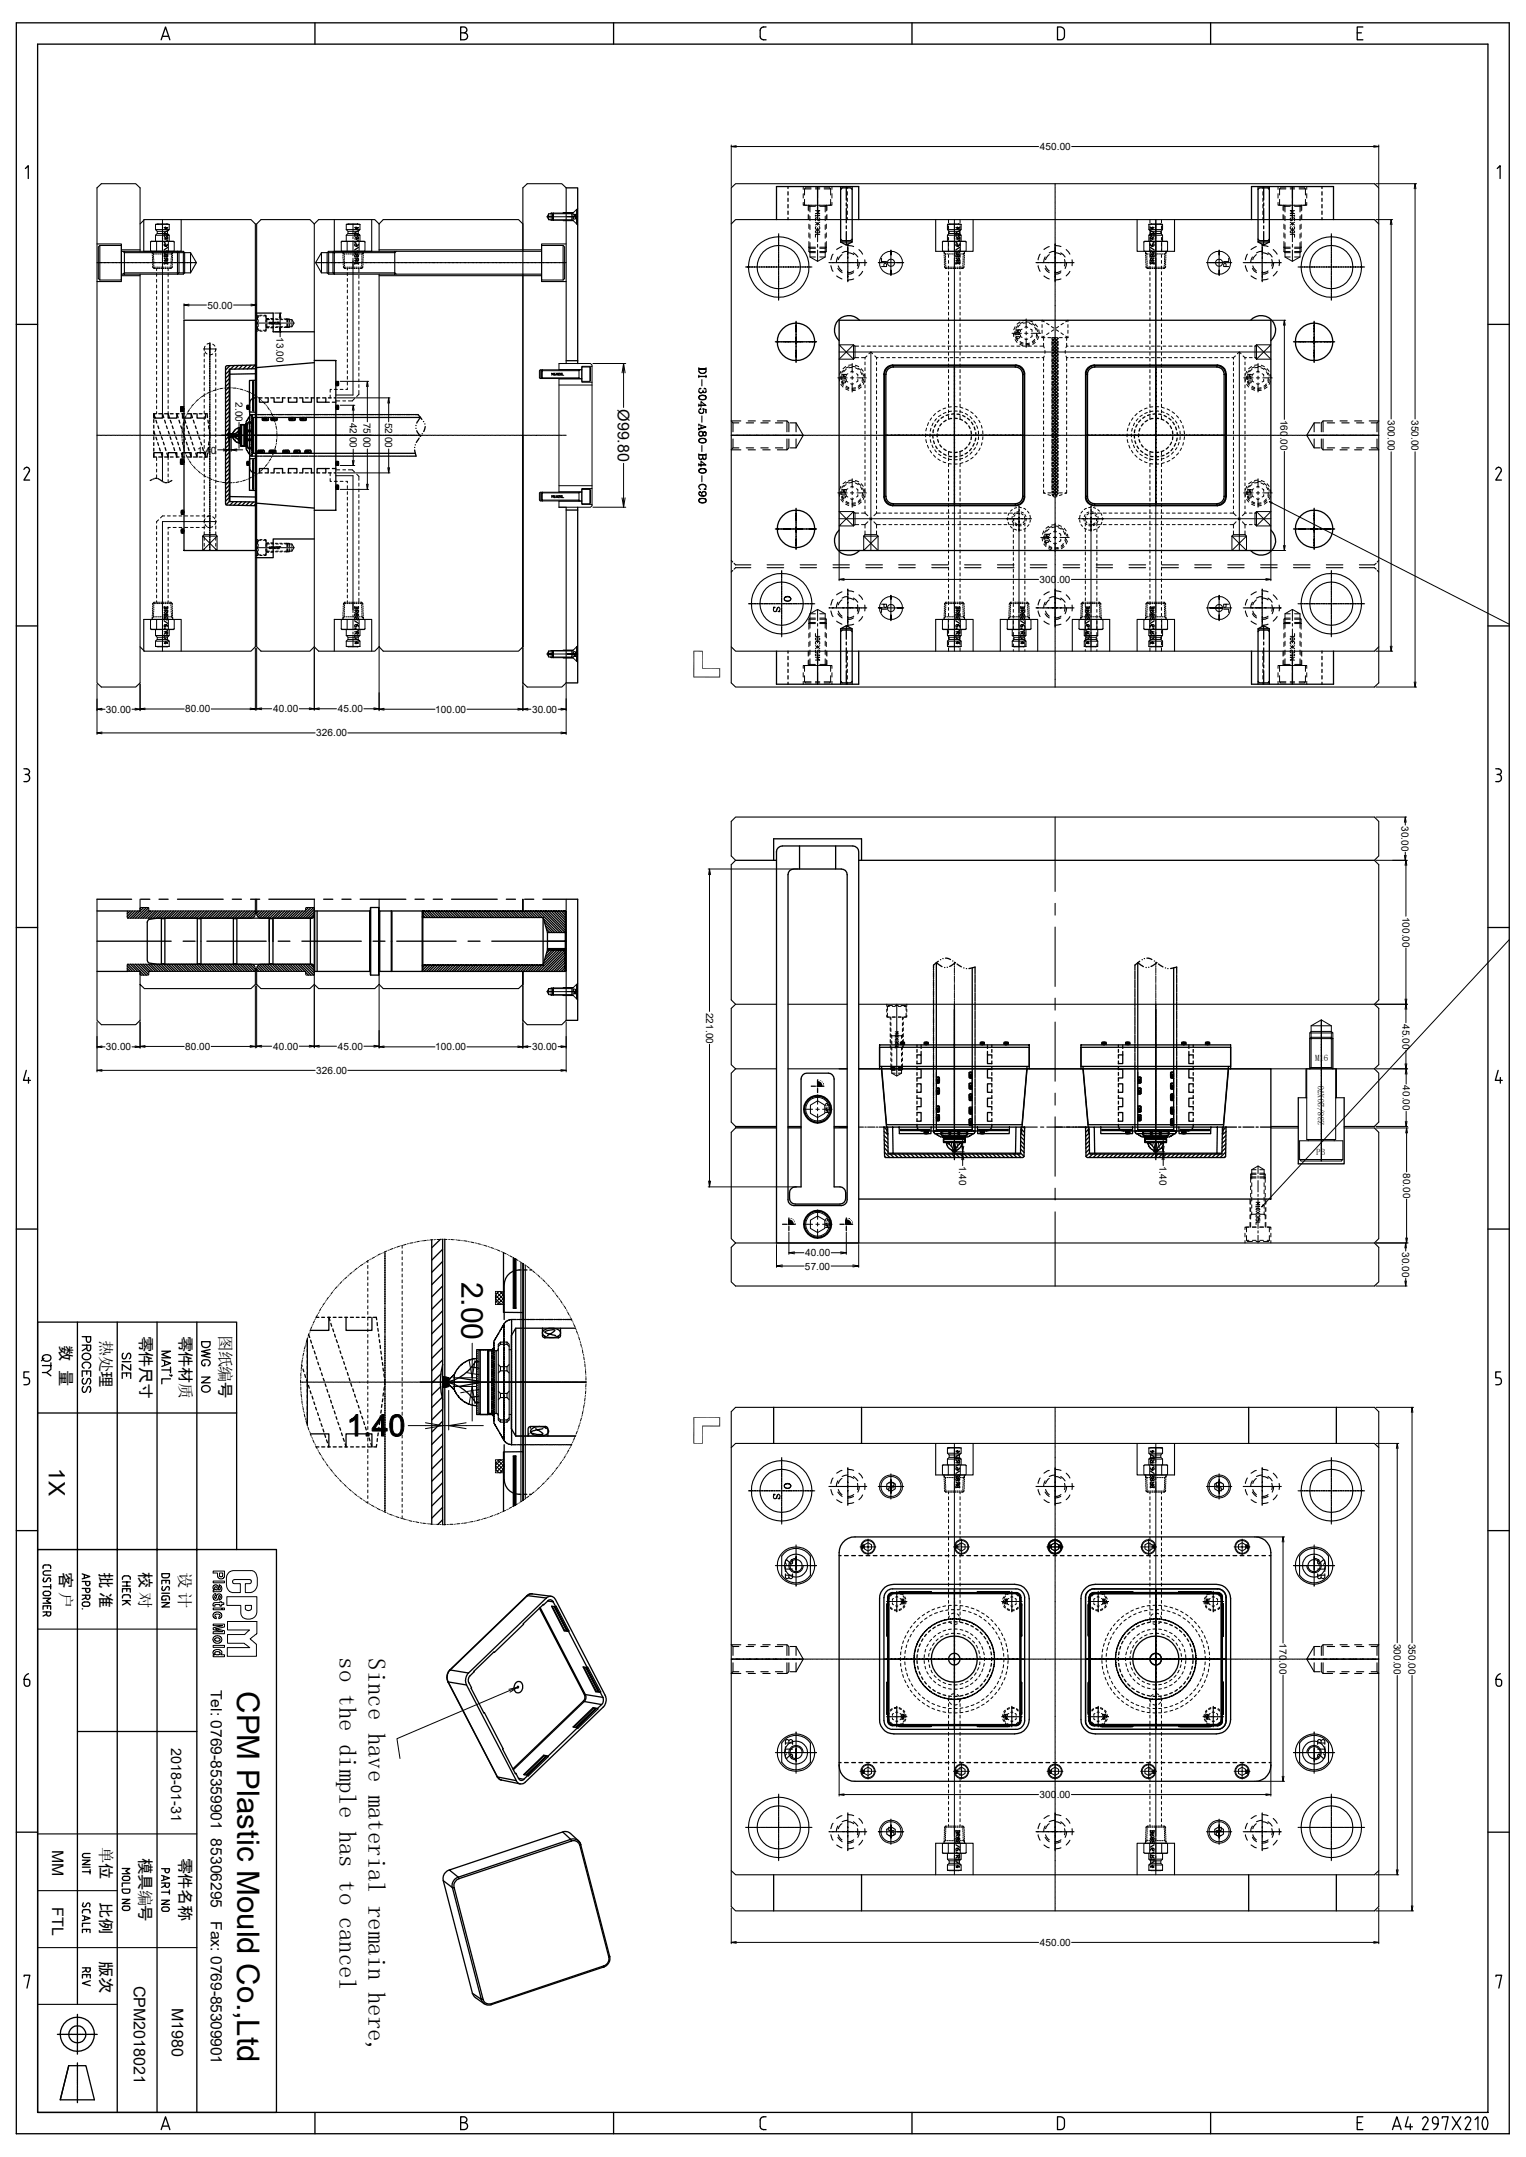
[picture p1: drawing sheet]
<svg xmlns="http://www.w3.org/2000/svg" width="297mm" height="420mm" viewBox="0 0 297 420" stroke-linecap="round" stroke-linejoin="round" font-family="sans-serif">
<defs><g id="words">
<text font-size="6.1" x="46.1" y="329.2" transform="rotate(90 46.1 329.2)">CPM Plastic Mould Co.,Ltd</text>
<text font-size="5.9" x="89.8" y="249.6" transform="rotate(90 89.8 249.6)">2.00</text>
<g font-size="4.8">
<text x="66" y="322.7" transform="rotate(90 66 322.7)">so the dimple has to cancel</text>
<text x="71.7" y="322.9" transform="rotate(90 71.7 322.9)">Since have material remain here,</text>
</g>
<text font-size="4.4" x="9.5" y="285.9" transform="rotate(90 9.5 285.9)">1X</text>
<g font-size="3.2">
<text x="11.7" y="261.9" transform="rotate(90 11.7 261.9)">数 量</text>
<text x="19.5" y="260.9" transform="rotate(90 19.5 260.9)">热处理</text>
<text x="27.3" y="260.1" transform="rotate(90 27.3 260.1)">零件尺寸</text>
<text x="35" y="260.1" transform="rotate(90 35 260.1)">零件材质</text>
<text x="42.8" y="259.9" transform="rotate(90 42.8 259.9)">图纸编号</text>
<text x="19.5" y="306" transform="rotate(90 19.5 306)">批 准</text>
<text x="11.7" y="306" transform="rotate(90 11.7 306)">客 户</text>
<text x="27.2" y="306" transform="rotate(90 27.2 306)">校 对</text>
<text x="34.9" y="306.2" transform="rotate(90 34.9 306.2)">设 计</text>
<text x="19.5" y="359.7" transform="rotate(90 19.5 359.7)">单位</text>
<text x="27.2" y="361.8" transform="rotate(90 27.2 361.8)">模具编号</text>
<text x="35" y="361.7" transform="rotate(90 35 361.7)">零件名称</text>
<text x="19.5" y="370.3" transform="rotate(90 19.5 370.3)">比例</text>
<text x="19.5" y="381.8" transform="rotate(90 19.5 381.8)">版次</text>
</g>
<g font-size="3.1">
<text x="120.2" y="79.6" transform="rotate(90 120.2 79.6)">Ø99.80</text>
<text x="10.2" y="360.2" transform="rotate(90 10.2 360.2)">MM</text>
<text x="10.2" y="371.4" transform="rotate(90 10.2 371.4)">FTL</text>
<text x="26.1" y="386.6" transform="rotate(90 26.1 386.6)">CPM2018021</text>
<text x="33.4" y="391" transform="rotate(90 33.4 391)">M1980</text>
</g>
<g font-size="3">
<text x="41" y="329" transform="rotate(90 41 329)">Tel: 0769-85359901 85306295</text>
<text x="41" y="374.1" transform="rotate(90 41 374.1)">Fax: 0769-85309901</text>
</g>
<text font-size="2.8" x="33.3" y="340.4" transform="rotate(90 33.3 340.4)">2018-01-31</text>
<g font-size="1.9">
<text x="202.4" y="29.2">450.00</text>
<text x="40.4" y="60.1">50.00</text>
<text x="53.8" y="65.7" transform="rotate(90 53.8 65.7)">13.00</text>
<text x="45.8" y="78.3" transform="rotate(90 45.8 78.3)">2.00</text>
<text x="68.1" y="82.3" transform="rotate(90 68.1 82.3)">42.00</text>
<text x="70.8" y="82.3" transform="rotate(90 70.8 82.3)">75.00</text>
<text x="75" y="82.3" transform="rotate(90 75 82.3)">52.00</text>
<text x="249.3" y="81.7" transform="rotate(90 249.3 81.7)">160.00</text>
<text x="270.1" y="81.8" transform="rotate(90 270.1 81.8)">300.00</text>
<text x="274.7" y="81.8" transform="rotate(90 274.7 81.8)">350.00</text>
<text x="38.4" y="88.3">1.40</text>
<text x="202.4" y="113.5">300.00</text>
<text x="20.6" y="138.8">30.00</text>
<text x="36" y="138.7">80.00</text>
<text x="53.2" y="138.7">40.00</text>
<text x="61.6" y="143.4">326.00</text>
<text x="65.7" y="138.7">45.00</text>
<text x="84.7" y="138.8">100.00</text>
<text x="103.5" y="138.8">30.00</text>
<text x="272.8" y="160.9" transform="rotate(90 272.8 160.9)">30.00</text>
<text x="273" y="178.5" transform="rotate(90 273 178.5)">100.00</text>
<text x="137.4" y="197.2" transform="rotate(90 137.4 197.2)">221.00</text>
<text x="273" y="199.4" transform="rotate(90 273 199.4)">45.00</text>
<text x="20.6" y="204.5">30.00</text>
<text x="36" y="204.4">80.00</text>
<text x="53.2" y="204.4">40.00</text>
<text x="61.6" y="209.1">326.00</text>
<text x="65.7" y="204.4">45.00</text>
<text x="84.7" y="204.5">100.00</text>
<text x="103.5" y="204.5">30.00</text>
<text x="273" y="211.3" transform="rotate(90 273 211.3)">40.00</text>
<text x="186.7" y="227" transform="rotate(90 186.7 227)">1.40</text>
<text x="225.7" y="227" transform="rotate(90 225.7 227)">1.40</text>
<text x="273.1" y="228.4" transform="rotate(90 273.1 228.4)">80.00</text>
<text x="156.7" y="244.6">40.00</text>
<text x="272.9" y="243.8" transform="rotate(90 272.9 243.8)">30.00</text>
<text x="156.7" y="247.2">57.00</text>
<text x="249" y="320" transform="rotate(90 249 320)">170.00</text>
<text x="271.3" y="320" transform="rotate(90 271.3 320)">300.00</text>
<text x="274.2" y="320" transform="rotate(90 274.2 320)">350.00</text>
<text x="202.4" y="350.1">300.00</text>
<text x="202.4" y="378.9">450.00</text>
</g>
<g font-size="1.7">
<text x="255.9" y="206.5">M16</text>
<text x="257.7" y="219.1" transform="rotate(-90 257.7 219.1)">Z38/20X70</text>
<text x="256.2" y="224.8">PB</text>
</g>
</g></defs>
<g fill="none" stroke="#000" stroke-width=".25">
<path d="M3.2 4.4h290.6v411.1h-290.6zM7.3 8.6h282.3v402.7h-282.3zM31.4 7.7l.8-2.5 .9 2.5M31.6 7.1h1.2M61.3 4.4v4.2M89.7 6.4h.6a.68 .68 0 0 1 .7 .7 .68 .68 0 0 1-.7 .6h-.6v-2.5h.6a.57 .57 0 0 1 .6 .6 .57 .57 0 0 1-.6 .6M119.4 4.4v4.2M149.1 5.2l-.8 .1-.3 .6v1.6l.6 .2h.5M177.5 4.4v4.2M205.8 5.2a1.1 1.1 0 0 1 1.3 .6 1.74 1.74 0 0 1-.4 1.9h-.9zM235.6 4.4v4.2M264.2 6.4h.8"/>
<path d="M265.3 5.2h-1.1v2.5h1.1M5 32.8l.5-.5v2.5M110.2 36.6h2.2v34.2M153.4 36.3v.4M153.4 37.3v.7M153.4 38.6v.6M153.4 39.8v.7M159.1 36.3v6.5M163.6 36.9l.3-.3h1.7l.3 .3M163.6 36.3v10.8M164.7 36.3v2.6M164.7 39.5v.5"/>
<path d="M164.9 36.3v.4M164.9 37.3v.7M164.9 38.6v.6M164.9 39.8v.7M165.9 36.3v10.8h-2.3M244.9 36.9l.2-.3h1.7l.3 .3M244.9 36.3v10.8h2.2M245.8 36.3v.4M245.8 37.3v.7M245.8 38.6v.6M245.8 39.8v.7M246 36.3v2.6"/>
<path d="M246 39.5v.5M247.1 36.3v10.8M251.5 36.3v6.5M257.3 36.3v.4M257.3 37.3v.7M257.3 38.6v.6M257.3 39.8v.7M291.4 32.8l.6-.5v2.5M29.3 47.1l.2-.1h4.3l.1 .1M32 48.9v.4l.3-.1 .1-.3 .2 .1v.3M32 50.7h.6v-.5l-.3 .2v.3M32 46.5h.6v-.4l-.3 .1v.3"/>
<path d="M32 45.7h.6v.1M32 51.3h.6M32 45.6v.2M32 50.2l.3 .4M32 46.1l.3 .3M32.2 44.2v.5l.4-.4h-.6M32.3 51.3v-.2l-.2-.1-.1 .4M32.3 51.1l.3-.1v.4M32.3 49.7h-.3l.1 .3 .2-.1v-.2h.3v.3l-.3-.1M32.6 47.6l-.2 .3h-.3l-.1-.1 .1-.3 .2 .1v.3M32.6 48.2l-.6 .4M32.6 46.8l-.6 .4"/>
<path d="M32.6 44.9l-.6 .4M66.4 47.1l.1-.1h4.4l.1 .1M69 50.7h.8l-.2-.5-.2 .2v.3M69 46.5h.8l-.2-.4-.2 .1v.3M69 45.7h.8l-.2 .1M69 45.6v.2M69 51.3h.8M69 50.2l.4 .4M69 46.1l.4 .3M69 48.9v.4h.3l.2-.4 .3 .1-.2 .3M69.3 44.2v.5l.5-.4h-.8M69.4 51.3v-.2l-.2-.1-.2 .4"/>
<path d="M69.4 51.1l.2-.1 .2 .4M69.4 49.7h-.4v.2l.3 .1 .2-.4 .3 .1-.2 .3-.2-.1M69.8 47.6l-.3 .3h-.3l-.2-.3 .3-.1 .1 .4M69.8 48.2l-.8 .4M69.8 46.8l-.8 .4M69.8 44.9l-.8 .4M151.1 42.8v-6.5h16v6.5M153.4 42.4v.4M153.4 41.1v.6M163.6 47.1l1.1 .6 1.2-.6M163.6 46.6l.3 .3h1.7l.3-.3M164.7 40.6v2.8"/>
<path d="M164.7 44v.5M164.7 45.1v2.6M164.9 42.4v.4M164.9 41.1v.6M183.4 47.1l.2-.1h4.3l.1 .1M186.1 50.7h.7l-.2-.5-.2 .2v.3M186.1 46.5h.7l-.2-.4-.2 .1v.3M186.1 45.7h.7l-.2 .1M186.1 51.3h.7M186.1 45.6v.2M186.1 50.2l.3 .4M186.1 46.1l.3 .3"/>
<path d="M186.1 48.9v.4h.2l.2-.4 .3 .1-.2 .3M186.3 44.2v.5l.5-.4h-.7M186.4 51.3v-.2l-.2-.1-.1 .4M186.4 51.1l.2-.1 .2 .4M186.4 49.7h-.3v.2l.2 .1 .2-.4 .3 .1-.2 .3-.2-.1M186.8 47.6l-.3 .3h-.3l-.1-.3 .2-.1 .1 .4M186.8 48.2l-.7 .4M186.8 46.8l-.7 .4M186.8 44.9l-.7 .4M222.6 47.1l.2-.1h4.3l.1 .1M223.9 51.3h.7M223.9 48.2l.7 .4"/>
<path d="M223.9 46.8l.7 .4M223.9 44.9l.7 .4M223.9 47.6l.3 .3h.3l.1-.1-.1-.3-.2 .1v.3M224.3 51.3v-.2l.2-.1 .1 .4M224.3 51.1l-.3-.1-.1 .4M224.3 50.7v-.3l-.3-.2-.1 .5h.7M224.3 49.7h.3l-.1 .3h-.1l-.2-.4-.3 .1v.2l.1 .1 .3-.1M224.3 46.5v-.3l-.3-.1-.1 .4h.7M224.4 44.2v.5l-.5-.4h.7M224.6 48.9v.4h-.2l-.2-.4-.3 .1 .1 .3M224.6 45.7h-.7l.1 .1M224.6 45.6v.2"/>
<path d="M224.6 50.2l-.3 .4M224.6 46.1l-.3 .3M243.6 42.8v-6.5h15.9v6.5M244.9 47.1l1.1 .6 1.1-.6M244.9 46.6l.2 .3h1.7l.3-.3M245.8 41.1v.6M245.8 42.4v.4M246 40.6v2.8M246 44v.5M246 45.1v2.6M257.3 41.1v.6M257.3 42.4v.4"/>
<path d="M3.2 63.2h4.1M35.8 62.4h14v44.8h-14zM44.6 79.3l-.7 .8M44.6 78.5l-.7 .7M44.6 77.7l-.7 .7M44.6 77l-.7 .6M44.6 76.2l-.7 .6M44.6 75.4l-.7 .7M44.6 74.5l-.7 .8M44.6 73.7l-.7 .8M44.6 72.9l-.7 .8M44.6 72.2l-.7 .7"/>
<path d="M44.7 71.9l-.1 .1v25.5l.1 .2M44.7 71.9v24.8M44.7 71.9l5.1-.1v-.7l-5.6 .1-.3 .3v26.6l.3 .2 5.6 .2v-.8h-5.1M44.8 71.2l-.9 .9M45.6 71.2l-.7 .7M46.4 71.2l-.7 .7M47.2 71.1l-.7 .7M48 71.1l-.7 .7M48.9 71.1l-.8 .7M49.3 74.3l-.1 5.7v-5.7h.2M49.3 74.3v5.7M49.3 80h.1"/>
<path d="M49.4 74.3v5.7M49.7 71.1l-.8 .7M49.8 71.7l-.1 .1M49.8 72.8l-5.2 .1M49.8 61h3.4v3.6h8M49.9 77.5a1.07 1.07 0 0 0-1.3 1v2.2M50.5 77.5h.5M50.5 77.5v.8h1.7v-.8M51.6 77.5h.6M52.7 77.5h.6M53.3 77.5v.8h1.7v-.8M53.8 77.5h.6"/>
<path d="M54.9 77.5h.6M56 77.5h.6M56.1 77.5v.8h1.7v-.8M57.2 77.5h.5M58.3 77.5h.6M58.9 77.5v.8h1.7v-.8M59.4 77.5h.6M60.5 77.5h.6M61.2 70.2h4.2v29.2h-4.2M61.2 70.6l-11.4 1M62.2 77.5h-.5v.8h1.7v-.8M62.8 77.5h.5"/>
<path d="M63.4 78.3h.7M63.9 77.5h.6M64.7 78.3h.7M65 77.5h.4M110.2 70.2h2.2M150.9 66.5h.8M151.7 66.5h.3M152 66.5h.3M152.4 66.5h1.6M154.1 66.5h.2M154.3 66.5h.3M154.7 66.5h1.6"/>
<path d="M154.9 70.1v.3M154.9 69.8v.2M154.9 67.8v.2M154.9 67.5v.2M154.9 67.1v.3M154.9 65.2v.2M154.9 64.8v.3M154.9 62.8v.3M154.9 70.1h.1M154.9 67.4h.1M154.9 65.1h.1M154.9 62.8h.1"/>
<path d="M154.9 62.6v.1M154.9 70.4v.2M154.9 63.1v1.7M154.9 65.4v1.7M154.9 68.1v1.6M156.4 66.5h.2M156.7 66.5h.2M157 66.5h.3M157.3 66.5h1.6M163.3 62.4h84.1v44.8h-84.1zM167.3 62.4a2.82 2.82 0 0 0-4.1-.1 2.82 2.82 0 0 0 .1 4M172.2 72.9v23.7l-.2 .2"/>
<path d="M172.2 72.9l-.2-.1v24M172.2 72.9h.2M172.4 72.9v23.7M173.7 71.1l.2 .1M173.7 71.1a1.74 1.74 0 0 0-1.7 1.7M173.7 71.1h24M173.9 71.5h23.7M173.9 71.2a1.6 1.6 0 0 0-1.7 1.7M173.9 71.2v.3M173.9 71.5h-.5l-.6 .5-.4 .9M185.8 76.9v.1M185.8 77.1v.1"/>
<path d="M185.8 77.3v.1M185.8 77h.1M185.8 77.3h.1M185.8 71.2v.5M185.8 72.1v.2M185.8 72.8v.2M185.8 73.3v.3M185.8 73.7v.2M185.8 74.3v.3M185.8 75v.3M185.8 75.3v.2M185.8 75.9v.3"/>
<path d="M185.8 76.6v.2M185.8 77.5v.2M185.8 78.1v.3M185.8 78.8v.7M185.8 79.7v.3M185.8 71.1v.1M185.8 71.7v.1M185.8 71.9v.2M185.8 72.4v.1M185.8 72.6v.1M185.8 73.1v.1M185.8 74v.1"/>
<path d="M185.8 74.2v.1M185.8 74.6v.2M185.8 74.8v.2M185.8 75.5v.1M185.8 75.7v.2M185.8 76.2v.1M185.8 76.4v.1M185.8 77.8v.1M185.8 78v.1M185.8 78.4v.2M185.8 78.7v.1M185.8 79.5v.2"/>
<path d="M185.8 71.9h.1M185.8 72.6h.1M185.8 73.2h.1M185.8 74.1h.1M185.8 74.8h.1M185.8 75.7h.1M185.8 76.4h.1M185.8 77.9h.1M185.8 78.6h.1M185.8 79.5h.1M197.6 71.5v-.3a1.6 1.6 0 0 1 1.7 1.7h-.2M197.6 71.5h.5l.6 .4 .3 .5 .1 .5"/>
<path d="M197.7 71.1l-.1 .1h-23.7M197.7 71.1a1.74 1.74 0 0 1 1.7 1.7M199.1 72.9v23.7M199.3 72.9l.1-.1v24l-.1-.2zM204.8 66l1.1 1.2-1.1 1.1M204.8 66.7l1.1 1.1-1.1 1.1M204.8 67.9l1.1 1.1-1.1 1.2M204.8 68.6l1.1 1.1-1.1 1.1M204.8 69.2l1.1 1.1-1.1 1.1M204.8 69.8l1.1 1.2-1.1 1.1M204.8 70.4l1.1 1.2-1.1 1.1M204.8 71.1l1.1 1.1-1.1 1.1"/>
<path d="M204.8 72.3l1.1 1.1-1.1 1.2M204.8 73l1.1 1.1-1.1 1.1M204.8 73.6l1.1 1.1-1.1 1.1M204.8 74.3l1.1 1.1-1.1 1.1M204.8 74.8l1.1 1.2-1.1 1.1M204.8 76.8l1.1 1.1-1.1 1.1M204.8 77.4l1.1 1.1-1.1 1.1M204.8 78l1.1 1.1-1.1 1.1M204.8 78.6l1.1 1.2-1.1 1.1M204.8 79.2l1.1 1.2-1.1 1.1M204.8 79.9l1.1 1.1M204.8 76.1l1.1 1.2"/>
<path d="M204.8 75.5l1.1 1.1M204.8 71.7l1.1 1.2M204.8 67.3l1.1 1.2M204.9 65.7l-.1 .1M205.1 65.7l.8 .8-1.1 1.1M205.4 65.7l-.6 .7M205.7 65.7l.2 .2-1.1 1.1M205.9 68.4l-1.1 1.2M205.9 72.8l-1.1 1.2M205.9 76.6l-1.1 1.1M205.9 77.2l-1.1 1.2M211.4 72.9l-.1 23.9"/>
<path d="M211.4 72.9l-.1-.1v24M211.4 72.9h.3M211.7 72.9v23.7M213 71.1h23.9M213 71.1l.1 .1M213 71.1a1.66 1.66 0 0 0-1.7 1.7M213.1 71.5l-.7 .1-.4 .4-.3 .9M213.1 71.5h23.8M213.1 71.2a1.66 1.66 0 0 0-1.7 1.7M213.1 71.2v.3M225 71.2v.5M225 72.1v.2"/>
<path d="M225 72.8v.2M225 73.3v.3M225 73.7v.2M225 74.3v.3M225 75v.3M225 75.3v.2M225 75.9v.3M225 76.6v.2M225 77.5v.2M225 78.1v.3M225 78.8v.7M225 79.7v.3"/>
<path d="M225 71.1v.1M225 71.7v.1M225 71.9v.2M225 72.4v.1M225 72.6v.1M225 73.1v.1M225 74v.1M225 74.2v.1M225 74.6v.2M225 74.8v.2M225 75.5v.1M225 76.2v.1"/>
<path d="M225 77.8v.1M225 78v.1M225 78.4v.2M225 79.5v.2M225 71.9h.1M225 72.6h.1M225 73.2h.1M225 74.8h.1M225 77.9h.1M225 79.5h.1M225 76.9v.1M225 77.1v.1"/>
<path d="M225 77.3v.1M225 77.3h.1M225 75.7v.2M225 76.4v.1M225 78.6v.2M236.9 71.5v-.3a1.66 1.66 0 0 1 1.6 1.7h-.2M236.9 71.5h.4l.6 .5 .2 .3 .2 .6M236.9 71.1a1.74 1.74 0 0 1 1.7 1.7M236.9 71.1v.1h-23.8M238.3 72.9v23.7M238.6 72.8v24zM243.4 62.4a2.8 2.8 0 0 1 4.1-.1 2.8 2.8 0 0 1-.1 4"/>
<path d="M251.8 66.5h.1M252 66.5h.6M252.6 66.5h1.7M254.3 66.5h.3M254.6 66.5h.3M254.9 66.5h1.7M255.8 70.1v.3M255.8 69.8v.2M255.8 67.8v.2M255.8 67.5v.2M255.8 67.1v.3M255.8 65.2v.2"/>
<path d="M255.8 64.8v.3M255.8 62.8v.3M255.8 62.6v.1M255.8 70.4v.2M255.8 70.1h.1M255.8 67.4h.1M255.8 65.1h.1M255.8 62.8h.1M255.8 63.1v1.7M255.8 65.4v1.7M255.8 68.1v1.6M256.6 66.5h.3"/>
<path d="M256.9 66.5h.6M257.6 66.5h1.6M259.2 66.5h.3M259.5 66.5h.3M289.6 63.2h4.2M4.7 91.4l.2-.3 .3-.1a.57 .57 0 0 1 .5 .8l-1 1.7h1.1M29.6 93.4l-.3 .2M29.8 93.3h.1M29.9 81.7v.6M29.9 82.8v.6M29.9 84.5v-.6l.2 .7M29.9 85v.6"/>
<path d="M29.9 86.2v.5M29.9 87.3v.5M29.9 88.4v.6M29.9 89h.5M30 93.2h.1M30.2 93.1l.4 .1M30.4 81.8l.1 .6M30.4 80.6h-.5v.5M30.4 85.1l.1 .5M30.7 86.2l.2 .5M30.7 82.9l.2 .5M30.8 93.2h.1"/>
<path d="M30.9 89h.6M30.9 80.6h.6M31 93.3h.1M31 87.2l.2 .6M31.1 84l.1 .5M31.2 93.4l.3 .3M31.4 88.3l.2 .7v-.9h-1.7v.9M31.4 85l.2 .6M31.7 93.8h.1M31.8 86.1l.2 .5M31.9 81.3l-.3-.7v.8h-1.7v-.8l.3 .7M31.9 93.9h.1"/>
<path d="M32 81.8l.2 .6M32 89h.6M32 80.6h.6M32.1 94h.4M32.1 87.2l.2 .5M32.4 82.9l.2 .5M32.5 88.2l.2 .8v-.9h1.7v.9l-.2-.8M32.7 93.9h.1M32.8 84l.1 .5M32.9 93.9h.1M33 81.3l-.3-.7v.8h1.7v-.8l.3 .7M33.1 85l.2 .6"/>
<path d="M33.1 81.8l.3 .6M33.1 89h.6M33.1 80.6h.6M33.4 86.1l.3 .5M33.4 93.6l-.3 .1M33.5 82.9l.2 .5M33.8 87.2l.2 .5M33.9 84l.1 .5M34.2 85l.2 .6M34.3 89h.5M34.3 80.6h.5M34.6 86.1l.2 .5"/>
<path d="M34.8 81.8l.2 .6M34.9 87.2l.2 .5M35.1 80.1h.7M35.2 82.9l.2 .5M35.2 89.7l.5 .5M35.2 90.2l.1 .1M35.3 89.5l.5 .5a.34 .34 0 0 1-.3 .4 .34 .34 0 0 1-.4-.4l.6-.5M35.3 88.2l.2 .8v-.9h1.7v.9l-.2-.8M35.3 89.5h-.1l.2-.1 .3 .1M35.4 89h.5M35.4 80.6h.5M35.4 89.4l.4 .4"/>
<path d="M35.6 84l.1 .5M35.6 89.4l-.5 .5 .5 .4M35.8 81.3l-.3-.7v.8h1.7v-.8l.3 .7M35.8 89.4h-.7v1h.7M35.8 89.7l-.5 .6M35.8 90l-.4 .4M35.9 85l.2 .6M36 81.8l.2 .6M36.3 86.1l.1 .5M36.3 82.9l.2 .5M36.5 89h.6M36.5 80.6h.6"/>
<path d="M36.6 87.2l.2 .5M36.7 84l.1 .5M37 85l.2 .6M37.4 86.1l.1 .5M37.6 81.8l.2 .6M37.6 89h.6M37.6 80.6h.6M37.7 87.2l.2 .5M38 82.9l.2 .5M38.1 88.2l.3 .8v-.9h1.6v.9l-.2-.8M38.4 84l.1 .5M38.4 80.6v.8h1.6v-.8"/>
<path d="M38.7 85l.2 .6M38.8 89h.5M38.8 80.6h.5M39.1 86.1l.1 .5M39.4 87.2l.2 .5M39.9 80.6h.4l.1 .7M40.4 88.3l-.1 .7h-.4M40.5 81.8l.1 .6M40.6 87.2l-.1 .5M40.6 82.9l.1 .6M40.7 86l-.1 .6M40.8 84.1v1.4"/>
<path d="M43.1 84.8h29.1M44.5 85l-.6 .6M44.5 84.2l-.6 .6M44.6 85.8l-.7 .6M44.6 85.1h.1M44.6 84.5l.4 .4M44.6 84.8l.3 .3M44.6 84.9l.2 .2 .2-.2M44.6 83.7l-.1 .9 .1 1.3M44.6 96.7h.1M44.6 96.9l-.7 .7M44.6 96.1l-.7 .7"/>
<path d="M44.6 95.3l-.7 .7M44.6 94.5l-.7 .7M44.6 93.7l-.7 .7M44.6 92.9l-.7 .7M44.6 92.1l-.7 .7M44.6 91.3l-.7 .7M44.6 90.5l-.7 .7M44.6 89.7l-.7 .7M44.6 88.9l-.7 .7M44.6 88.1l-.7 .7M44.6 87.3l-.7 .7M44.6 86.5l-.7 .7"/>
<path d="M44.6 83.3l-.7 .7M44.6 82.5l-.7 .7M44.6 81.7l-.7 .7M44.6 80.9l-.7 .8M44.6 80.1l-.7 .8M44.7 84.8h-.1M44.7 97.6l-.7 .7M44.7 84.8l.3 .2M44.7 84.8l-.1 .1M44.7 84.5l-.1 .1 .4 .4-.1 .1M44.7 84.8l.3-.2-.1-.1-.3 .3 .3 .2M44.7 84.5l.3 .2-.4 .4"/>
<path d="M44.7 96.7l5.1 .1v.9M44.7 96.7v1M44.7 84.8l-.1 .2 .1 .1M44.7 84.9v.2M44.8 84.5l-.2 .1 .4 .4-.3-.2M44.8 84.5l.2 .2-.3 .2M44.9 84.5l-.3 .2M45 84.5l-.4-.1 .4 .4M45 85l-.4 .1M45 84.9l-.2 .2M45 84.9l-.3-.5 .3 .4-.3 .3M45 84.5l-.4 .4 .2 .2"/>
<path d="M45 84.5l-.3 .3M45 84.6l-.3 .3M45 84.8l-.3 .3-.1-.1M45 84.8a2.57 2.57 0 0 1 1.7 1.3h.2M45 84.9l.1 .1M45 84.5v.5M45 84.6l-.2-.1-.2 .2 .1 .1M45.1 85l.1 .1M45.2 84.5l-.2 .1M45.2 85.1h.1M45.2 84.4v.1M45.3 85.2v.1"/>
<path d="M45.3 84.3v.1M45.3 84.3v1M45.3 85.3l.1 .1M45.4 84.1l-.1 .2M45.4 97.7l-.7 .7M45.5 85.5l.1 .1M45.5 84.1h.1M45.6 85.6l.1 .2M45.6 84h-.1M45.6 84.5l1.3 .2M45.7 83.8l-.1 .1M45.7 85.8l.1 .1"/>
<path d="M45.8 83.7h-.1M45.8 83.7h.1M45.8 85.9h.1M45.8 85.9l.2 .2M46 83.5l-.2 .1M46.1 86.1h.1M46.1 83.4v.1M46.2 83.4h-.1M46.2 97.7l-.7 .7M46.2 86.1l.2 .1M46.4 83.3l-.2 .1M46.5 86.2h.1"/>
<path d="M46.5 83.8l.4 .1M46.5 83.3h.1M46.6 86.3h.1M46.6 83.3h.1M46.7 86.3h.1M46.8 86.1v.8h1M46.8 84.4v.8M46.8 85.3v.8M46.8 83.2l-.1 .1M46.9 83.4h-.2a2.81 2.81 0 0 1-1.7 1.4M46.9 84.8l-1.3 .2M46.9 85.7l-.4 .1"/>
<path d="M47 97.7l-.7 .7M47 82.7l-.1 4.1 .6 .1M47.5 82.7h-.5v4.2M47.5 82.7v4.2M47.6 86.8h.5l.1 .2M47.6 82.8v4M47.6 86.8l-.1 .1M47.8 86.9l.1 .1M47.8 84.4v.8M47.8 85.3v.8M47.8 86.1v.8M47.8 82.7h-1v1.6"/>
<path d="M47.8 82.7v1.6M47.8 97.7l-.7 .7M47.9 82.5l-.1 .2M47.9 84.4v.8M47.9 85.3v.8M47.9 86.1v.9M47.9 87l.2 .7M48.1 82.8v4M48.1 81.8l-.2 .3v2.2M48.1 81.7v.1M48.1 87.8h.1M48.2 87.8h.1"/>
<path d="M48.2 81.7h.1M48.2 87.9l.1 .2M48.2 82.6l-.1 .2-.6-.1M48.3 81.4l-.1 .3M48.3 88.1v.1M48.4 81.3l-.1 .1M48.4 88.2h.1M48.4 88.3l.2 .3M48.6 89.3h1.2v6.2h-1.2zM48.6 97.7l-.7 .7M48.6 88.8v2.3a1.06 1.06 0 0 0 1.3 1M48.6 81v3.3"/>
<path d="M48.6 81l-.2 .3M48.6 88.6l.1 .1M48.6 84.4v.8M48.6 85.3v.8M48.6 86.1v.9M48.6 87v.8M48.6 87.9v.7M48.7 80.9l-.1 .1M48.7 80.8h.1M48.7 88.7l.2 .1M48.8 80.8h.1M48.9 88.8h.2"/>
<path d="M49.1 80.7v8.1M49.1 81.7l.2-.4h32.5l-.7 1.1M49.1 88.8h1.3M49.3 89.6l-.1 5.6v-5.6h.2M49.3 89.6v5.6M49.3 81.3v7l-.2-.5M49.3 95.2h.1M49.3 88.3h31.6M49.4 89.6v5.6M49.4 97.7l-.8 .7M49.7 80.7l-.8 .1M49.8 80.7h.2"/>
<path d="M49.8 98l-.4 .4M49.8 98l11.4 .9M49.8 80.3l-1.2-.1v-6.1l1.2-.1v15.3M50.2 80.7h.2M50.3 87.9a.72 .72 0 0 1 1.2 .1 .65 .65 0 0 1-1.2-.1zM50.3 87.7v.1M50.5 92.1h.5M50.5 92.1v-.9h1.7v.9M50.5 80.7h.9M50.5 88.8h.2M50.6 87.8l.5 .4-.8-.2 .8-.2M50.9 88.8h.2"/>
<path d="M51.1 81.5a.69 .69 0 0 1 1.1 .2 .68 .68 0 0 1-1.1-.2zM51.1 81.4v-.1v.4l.1 .2M51.2 81.9h.9M51.2 81.8v.1M51.3 87.7v.1M51.3 87.7h-1l-.1 .1v.5v-.2M51.3 87.7l.1 .1v.5M51.3 88.8h.9M51.4 81.7l.5-.3-.7 .1 .7 .2M51.6 80.7h.2M51.6 92.1h.6M52 80.7h.2"/>
<path d="M52.1 81.8v.1M52.2 81.3v.4l-.1 .2M52.3 80.7h.9M52.3 88.8h.2M52.5 87.8a.64 .64 0 0 1 1.1 .3 .69 .69 0 0 1-1.2-.2zM52.6 87.7l-.1 .1M52.7 88.8h.1M52.7 92.1h.6M52.7 87.8l.6 .4-.8-.2 .9-.2M52.8 81.4l-.1-.1v.4l.2 .2h.9M52.8 81.5a.72 .72 0 0 1 1.1 .1 .65 .65 0 0 1-1.1-.1zM52.9 81.8v.1"/>
<path d="M53 88.8h.9M53.1 81.7l.4-.2v-.1l-.6 .1 .7 .2M53.3 92.1v-.9h1.7v.9M53.4 80.7h.2M53.6 87.7h-1.1l-.1 .1v.5l.1-.2M53.6 87.7l.1 .1v.5M53.6 87.7v.1M53.8 80.7h.1M53.8 81.8v.1M53.8 92.1h.6M53.9 81.3v.4l-.1 .2M54.1 80.7h.9"/>
<path d="M54.1 88.8h.2M54.4 88.8h.2M54.8 88.8h.9M54.9 92.1h.6M55.2 80.7h.1M55.2 87.7v.1M55.2 87.8a.64 .64 0 0 1 1.1 .3 .72 .72 0 0 1-1.1-.2zM55.5 87.8l.5 .4-.8-.1 .8-.3M55.5 80.7h.2M55.9 80.7h.9M55.9 88.8h.1M56 92.1h.6"/>
<path d="M56.1 87.7h-1l-.1 .6M56.1 87.7l.2 .1v.5M56.1 87.7v.1M56.1 92.1v-.9h1.7v.9M56.2 88.8h.2M56.3 81.4a.64 .64 0 0 1 1.1 .3 .72 .72 0 0 1-1.1-.2zM56.3 81.4v-.1v.4l.1 .2h.9M56.4 81.8v.1M56.6 88.8h.9M56.6 81.7l.4-.3-.6 .1 .7 .2M56.9 80.7h.2M57.2 92.1h.5"/>
<path d="M57.3 81.8v.1M57.3 87.8a.64 .64 0 0 1 1.1 .3 .69 .69 0 0 1-1.2-.2zM57.3 80.7h.2M57.4 87.7v.1M57.4 81.3v.4l-.1 .2M57.6 87.8l.4 .4-.6-.1v-.1l.7-.2M57.7 80.7h.8M57.7 88.8h.1M58 88.8h.2M58.3 87.7h-.9l-.2 .1v.5l.1-.2M58.3 87.7l.1 .1v.5M58.3 87.7v.1"/>
<path d="M58.3 92.1h.6M58.4 88.8h.9M58.5 81.4a.64 .64 0 0 1 1.1 .3 .69 .69 0 0 1-1.2-.2zM58.5 81.4l-.1-.1v.4l.1 .2h.9M58.5 81.8l.1 .1M58.7 80.7h.2M58.8 81.7l.4-.3h-.6v.2l.7 .1M58.9 92.1v-.9h1.7v.9M59.1 80.7h.2M59.4 87.9a.69 .69 0 0 1 1.1 .2 .68 .68 0 0 1-1.1-.2zM59.4 80.7h.9M59.4 88.8h.2"/>
<path d="M59.4 81.8v.1M59.4 92.1h.6M59.5 87.7v.1M59.6 81.3v.4l-.2 .2M59.7 87.8l.5 .4-.7-.2 .7-.2M59.8 88.8h.1M60.2 88.8h.8M60.4 87.7h-1v.6v-.2M60.4 87.7l.1 .1v.5M60.4 87.7v.1M60.5 80.7h.2M60.5 92.1h.6"/>
<path d="M60.9 80.7h.1M61.2 80.7h.9M61.2 88.8h.2M61.6 88.8h.1M61.9 88.8h.9M62.2 92.1h-.5v-.9h1.7v.9M62.3 80.7h.2M62.7 80.7h.1M62.8 92.1h.5M63 80.7h.9M63 88.8h.2M63.3 88.8h.2"/>
<path d="M63.4 91.2h.7M63.7 88.8h.9M63.9 92.1h.6M64.1 80.7h.2M64.4 80.7h.2M64.7 91.2h.7M64.8 80.7h.9M64.8 88.8h.1M65 92.1h.4M65.1 88.8h.2M65.5 88.8h.9M65.8 80.7h.2"/>
<path d="M66.2 80.7h.2M66.5 80.7h.9M66.5 88.8h.2M66.9 88.8h.2M67.3 88.8h.9M67.6 80.7h.2M68 80.7h.2M68.3 80.7h.9M68.3 88.8h.2M68.7 88.8h.2M69 88.8h.9M69.4 80.7h.2"/>
<path d="M69.8 80.7h.1M70.1 80.7h.9M70.1 88.8h.2M70.4 88.8h.3M70.8 88.8h.9M71.2 80.7h.2M71.5 80.7h.2M71.9 80.7h.9M71.9 88.8h.2M72.2 88.8h.2M72.6 88.8h.9M72.9 80.7h.3"/>
<path d="M73.3 80.7h.2M73.7 80.7h.8M73.7 88.8h.1M74 88.8h.2M74.4 88.8h.9M74.7 80.7h.2M75.1 80.7h.2M75.4 80.7h.9M75.4 88.8h.2M75.8 88.8h.2M76.2 88.8h.8M76.5 80.7h.2"/>
<path d="M76.9 80.7h.1M77.2 80.7h.9M77.2 88.8h.2M77.6 88.8h.2M77.9 88.8h.9M78.3 80.7h.2M78.7 80.7h.1M79 80.7h.9M79 88.8h.2M79.3 88.8h.2M80.1 80.7h.2M80.4 80.7h.2"/>
<path d="M80.7 87.1h.1M80.7 87.6l.3 1.2h-1.3M80.8 80.7h.6l.7 1M80.8 86.6h.1M80.9 82.8h.1M80.9 83.4h.1M81.1 83.9l.7 1.1M81.6 85.3l-.6 .8M81.9 84.9h.1M82.2 84.5h.1M82.4 82.1h.1M82.7 82.5h.1"/>
<path d="M82.8 83.1l-.3 .9M110.2 99.3h2.2M112.4 98.8v34.2h-2.2M154.9 99v.4M155 99.5l-.1 2M172 84.8h.1M172 96.8a1.74 1.74 0 0 0 1.7 1.7M172.2 84.8h.6M172.4 96.6l.1 .6 .3 .4 .4 .3 .7 .2M172.4 96.6h-.2v.3a1.69 1.69 0 0 0 1.7 1.4v-.2M172.8 84.8h.5M173.4 84.8h.3"/>
<path d="M173.7 98.5l.2-.2h23.7l.1 .2M173.7 84.8h.3M173.7 98.5h24M173.9 98.1h23.7M174 84.8h.7M174.7 84.8h.6M175.3 84.8h.3M175.6 84.8h.3M176 84.8h.2M176.3 84.8h.3M176.7 84.8h.1M176.9 84.8h.2"/>
<path d="M177.2 84.8h.3M177.5 84.8h.3M177.8 84.8h.4M178.2 84.8h.3M178.5 84.8h.2M178.7 84.8h.4M179.1 84.8h.3M179.4 84.8h.3M179.8 84.8h.2M180.1 84.8h.5M180.7 84.8h.2M181 84.8h.3"/>
<path d="M181.4 84.8h.2M181.5 84.8l.1 .5M181.7 84.8h.3M181.7 83.7l-.1 .5M181.7 85.9l.2 .5M182 84.8h.3M182.1 86.9l.3 .4M182.1 82.7l-.2 .4M182.3 84.8h.6M182.4 84.5v.5M182.5 85.6l.2 .5M182.7 83.4l-.2 .5"/>
<path d="M182.8 81.8l-.4 .4M182.8 87.8l.4 .3M182.9 84.8h.7M182.9 86.6l.4 .4M183.3 82.5l-.4 .4M183.6 84.8h.3M183.6 81.2l-.4 .2M183.6 88.4l.5 .2M183.7 87.4l.4 .3M183.9 84.8h.5M184.1 81.8l-.4 .3M184.5 84.8h.2"/>
<path d="M184.7 88.8l.5 .1M184.7 87.9l.5 .2M184.7 80.7l-.6 .2M184.8 84.8h.6M185.2 81.5l-.5 .1M185.5 84.8h.3M185.8 81.1v.4M185.8 80.7v.1M185.8 80.9v.1M185.8 84.5v.1M185.8 84.7v.1M185.8 84.9v.1"/>
<path d="M185.8 89.9v.1M185.8 90.1v.1M185.8 90.3v.1M185.8 93.7v.1M185.8 93.9v.1M185.8 94.1v.1M185.8 97.5v.1M185.8 97.7v.1M185.8 97.9v.1M185.8 80.9h.1M185.8 81.1h.1M185.8 84.7h.1"/>
<path d="M185.8 84.9h.1M185.8 90h.1M185.8 90.3h.1M185.8 93.9h.1M185.8 94.1h.1M185.8 97.7h.1M185.8 97.9h.1M185.8 80.4v.2M185.8 82v.4M185.8 82.6v.2M185.8 82.8v.3M185.8 83.5v.3"/>
<path d="M185.8 84v.5M185.8 85.1v.2M185.8 85.8v.2M185.8 86.4v.2M185.8 86.7v.2M185.8 87.3v.3M185.8 88v.3M185.8 88.3v.2M185.8 88.9v.3M185.8 89.6v.2M185.8 90.5v.2M185.8 91.1v.3"/>
<path d="M185.8 91.8v.3M185.8 92.1v.4M185.8 92.7v.4M185.8 93.4v.2M185.8 94.3v.2M185.8 94.8v.4M185.8 95.6v.5M185.8 96.5v.3M185.8 97.2v.3M185.8 98.1v.2M185.8 89h.1M185.8 80v.1"/>
<path d="M185.8 80.2v.1M185.8 81.6v.1M185.8 81.8v.1M185.8 82.5v.1M185.8 83.1v.2M185.8 83.4v.1M185.8 83.8v.1M185.8 85.4v.1M185.8 85.6v.1M185.8 86.1v.1M185.8 86.3v.1M185.8 87v.1"/>
<path d="M185.8 87.2v.1M185.8 87.6v.2M185.8 87.8v.2M185.8 88.5v.1M185.8 88.7v.2M185.8 89.2v.1M185.8 89.4v.1M185.8 90.8v.1M185.8 91v.1M185.8 91.4v.2M185.8 91.7v.1M185.8 92.5v.2"/>
<path d="M185.8 93.2v.1M185.8 94.6v.1M185.8 95.2v.2M185.8 95.5v.1M185.8 96.1v.2M185.8 96.4v.1M185.8 96.8v.1M185.8 97v.2M185.8 98.4v.1M185.8 80.2h.1M185.8 81.7h.1M185.8 82.4h.1"/>
<path d="M185.8 83.3h.1M185.8 84h.1M185.8 85.6h.1M185.8 86.2h.1M185.8 87.1h.1M185.8 87.8h.1M185.8 88.7h.1M185.8 89.4h.1M185.8 90.9h.1M185.8 91.6h.1M185.8 92.5h.1M185.8 93.2h.1"/>
<path d="M185.8 94.7h.1M185.8 95.4h.1M185.8 96.3h.1M185.8 97h.1M185.8 80.6h-.6M185.8 81.4l.5 .1M185.8 84.8h.2M186.1 84.8h.2M186.3 80.6l.5 .1M186.3 88.9l-.5 .1M186.3 88.1h-.5M186.4 84.8h.3"/>
<path d="M186.7 84.8h.3M186.8 81.6l.5 .2M187 84.8h.4M187.3 87.7l-.5 .2M187.4 88.6l-.6 .2M187.4 80.9l.4 .3M187.4 84.8h.3M187.7 84.8h.2M187.8 82.1l.4 .4M187.9 84.8h.4M188.2 87l-.4 .4M188.3 84.8h.3"/>
<path d="M188.3 88.1l-.5 .3M188.3 81.4l.4 .4M188.6 82.9l.2 .5M188.6 84.8h.3M188.8 86.1l-.2 .5M189 84.8h.2M189 83.9l.1 .6M189.1 82.2l.3 .5M189.1 85l-.1 .6M189.1 87.3l-.4 .5M189.3 84.8h.3M189.6 86.4l-.2 .5"/>
<path d="M189.6 83.1l.2 .6M189.7 84.8h.1M189.9 84.8h.2M189.9 85.3l-.1 .6M189.9 84.2v.6M190.2 84.8h.3M190.5 84.8h.3M190.8 84.8h.4M191.2 84.8h.3M191.5 84.8h.2M191.7 84.8h.4M192.1 84.8h.3"/>
<path d="M192.4 84.8h.3M192.8 84.8h.2M193.1 84.8h.5M193.7 84.8h.6M194.4 84.8h.2M194.6 84.8h.4M195 84.8h.5M195.5 84.8h.7M196.2 84.8h.4M197.4 84.8h-.8M197.5 84.8h.2M197.8 84.8h.3"/>
<path d="M198.2 84.8h.2M198.5 84.8h.5M199.1 96.6l-.1 .6-.3 .4-.6 .4-.5 .1M199.1 96.6h.2v.3a1.69 1.69 0 0 1-1.7 1.4v-.2M199.1 84.8h.2M199.3 84.8h.1M199.4 96.8a1.74 1.74 0 0 1-1.7 1.7M204.8 81.2l1.1 1.1-1.1 1.1M204.8 81.8l1.1 1.1-1.1 1.1M204.8 82.4l1.1 1.1-1.1 1.1M204.8 83l1.1 1.2-1.1 1.1M204.8 83.7l1.1 1.1-1.1 1.1"/>
<path d="M204.8 85.6l1.1 1.1-1.1 1.1M204.8 86.2l1.1 1.1-1.1 1.1M204.8 86.8l1.1 1.1-1.1 1.1M204.8 87.4l1.1 1.2-1.1 1.1M204.8 88.1l1.1 1.1-1.1 1.1M204.8 89.3l1.1 1.1-1.1 1.2M204.8 90l1.1 1.1-1.1 1.1M204.8 90.6l1.1 1.1-1.1 1.1M204.8 91.2l1.1 1.1-1.1 1.1M204.8 91.8l1.1 1.2-1.1 1.1M204.8 92.5l1.1 1.1-1.1 1.1M204.8 93.7l1.1 1.1-1.1 1.2"/>
<path d="M204.8 94.4l1.1 1.1-1 1M204.8 95.6l.9 .9M204.8 95l1.1 1.1-.4 .4M204.8 93.1l1.1 1.1M204.8 88.7l1.1 1.1M204.8 84.9l1.1 1.2M204.8 84.3l1.1 1.1M204.8 80.5l1.1 1.2M204.8 96.2l.3 .3M205.9 81l-1.1 1.1M205.9 81.6l-1.1 1.2M205.9 85.4l-1.1 1.1"/>
<path d="M205.9 86l-1.1 1.2M205.9 89.8l-1.1 1.1M205.9 94.2l-1.1 1.1M211.3 96.8a1.66 1.66 0 0 0 1.7 1.7M211.3 84.8h.1M211.5 84.8h.5M211.7 96.6l.1 .6 .2 .4 .4 .3 .7 .2M211.7 96.6h-.3v.3l.3 .8a1.48 1.48 0 0 0 1.4 .6v-.2M212 84.8h.3M212.3 84.8h.4M212.7 84.8h.3M213 98.5l.1-.2h23.8v.2"/>
<path d="M213 98.5h23.9M213 84.8h.4M213.1 98.1h23.8M213.4 84.8h.5M213.9 84.8h.3M214.3 84.8h.2M214.6 84.8h.3M215 84.8h.2M215.3 84.8h.5M215.9 84.8h.2M216.2 84.8h.3M216.5 84.8h.3"/>
<path d="M216.8 84.8h.4M217.2 84.8h.9M218.1 84.8h.6M218.8 84.8h.2M219.1 84.8h.1M219.3 84.8h.6M220.8 84.8v.5M220.9 83.7l-.1 .5M220.9 85.9l.2 .5M221.2 84.8h-1.2M221.2 84.8h.3M221.3 86.9l.3 .4"/>
<path d="M221.3 82.7l-.2 .4M221.5 84.8h.4M221.6 84.5v.5M221.7 85.6l.2 .5M221.9 83.4l-.2 .5M221.9 84.8h.3M222 81.8l-.4 .4M222 87.8l.4 .3M222.2 86.6l.3 .4M222.2 84.8h.3M222.5 82.5l-.3 .4M222.6 84.8h.5"/>
<path d="M222.8 81.2l-.4 .2M222.8 88.4l.6 .2M222.9 87.4l.5 .3M223.1 84.8h.3M223.4 81.8l-.5 .3M223.5 84.8h.2M223.8 84.8h.3M223.9 88.8l.5 .1M223.9 87.9l.5 .2M223.9 80.7l-.5 .2M224.2 84.8h.2M224.4 81.5l-.5 .1"/>
<path d="M224.5 84.8h.5M225 80.4v.2M225 82v.4M225 82.6v.2M225 82.8v.3M225 83.5v.3M225 84v.5M225 85.1v.2M225 85.8v.2M225 86.4v.2M225 86.7v.2M225 87.3v.3"/>
<path d="M225 88v.3M225 88.3v.2M225 88.9v.3M225 89.6v.2M225 90.5v.2M225 91.1v.3M225 91.8v.3M225 92.1v.4M225 92.7v.4M225 93.4v.2M225 94.3v.2M225 94.8v.4"/>
<path d="M225 95.6v.5M225 96.5v.3M225 97.2v.3M225 98.1v.2M225 80v.1M225 80.2v.1M225 81.6v.1M225 81.8v.1M225 82.5v.1M225 83.1v.2M225 83.4v.1M225 83.8v.1"/>
<path d="M225 85.4v.1M225 85.6v.1M225 86.1v.1M225 86.3v.1M225 87v.1M225 87.2v.1M225 87.6v.2M225 87.8v.2M225 88.5v.1M225 88.7v.2M225 89.2v.1M225 90.8v.1"/>
<path d="M225 91v.1M225 91.4v.2M225 91.7v.1M225 92.5v.2M225 93.2v.1M225 94.6v.1M225 95.2v.2M225 95.5v.1M225 96.1v.2M225 96.4v.1M225 96.8v.1M225 97v.2"/>
<path d="M225 98.4v.1M225 80.2h.1M225 81.7h.1M225 82.4h.1M225 83.3h.1M225 84h.1M225 85.6h.1M225 86.2h.1M225 88.7h.1M225 90.9h.1M225 91.6h.1M225 92.5h.1"/>
<path d="M225 93.2h.1M225 94.7h.1M225 95.4h.1M225 96.3h.1M225 97h.1M225 80.6h-.6M225 81.4l.5 .1M225 81.1v.4M225 80.7v.1M225 80.9v.1M225 84.5v.1M225 84.7v.2"/>
<path d="M225 84.9v.1M225 89.9v.1M225 90.3v.1M225 93.7v.1M225 93.9v.1M225 94.1v.1M225 97.5v.1M225 97.7v.2M225 97.9v.1M225 80.9h.1M225 81.1h.1M225 84.7h.1"/>
<path d="M225 90.3h.1M225 93.9h.1M225 94.1h.1M225 97.7h.1M225 90v.2M225 89.4v.1M225 84.8h.3M225.3 84.8h.4M225.5 80.6l.5 .1M225.5 88.9l-.5 .1M225.5 88.1h-.5M225.7 84.8h.3"/>
<path d="M226 81.6l.5 .2M226 84.8h.4M226.4 84.8h.2M226.5 87.7l-.5 .2M226.6 88.6l-.6 .2M226.6 80.9l.4 .3M226.6 84.8h.3M226.9 84.8h.3M227 82.1l.4 .4M227.3 84.8h.2M227.4 87l-.4 .4M227.5 88.1l-.5 .3"/>
<path d="M227.5 81.4l.4 .4M227.6 84.8h.3M227.8 82.9l.2 .5M228 84.8h.2M228 86.1l-.2 .5M228.2 83.9l.1 .6M228.3 84.8h.5M228.3 82.2l.3 .5M228.3 85l-.1 .6M228.3 87.3l-.4 .5M228.8 86.4l-.2 .5M228.8 83.1l.2 .6"/>
<path d="M228.9 84.8h.2M229.1 85.3l-.1 .6M229.1 84.2l.1 .6M229.2 84.8h.3M229.5 84.8h.3M229.8 84.8h.9M230.7 84.8h1M231.8 84.8h.4M232.3 84.8h.3M232.7 84.8h.2M233 84.8h.3M233.3 84.8h.3"/>
<path d="M233.6 84.8h.6M234.2 84.8h.3M234.5 84.8h.4M234.9 84.8h.3M235.2 84.8h.3M235.6 84.8h.2M235.8 84.8h.3M236.1 84.8h.3M236.5 84.8h.2M236.8 84.8h.3M237.2 84.8h.2M237.4 84.8h.2"/>
<path d="M237.7 84.8h.3M238 84.8h.3M238.3 96.6l-.2 .7-.2 .3-.6 .4-.4 .1M238.3 96.6h.2a1.66 1.66 0 0 1-1.6 1.7v-.2M238.3 84.8h.3M238.6 96.8a1.74 1.74 0 0 1-1.7 1.7M255.8 99v.4M255.8 99.5v2M255.8 99.5h.1M291.1 91.4l.2-.3 .4-.1a.57 .57 0 0 1 .4 .8l-1 1.7h1.1M32 118.1l.1 .5 .2-.2v-.2M32 118.8h.6v.5l-.3-.1v-.4"/>
<path d="M32 118.2h.6M32.3 118.9l-.3 .4M32.3 119.6l.3-.1v.4h-.3v-.3l-.2-.1-.1 .4h.3M32.6 118.1v.5l-.3-.2M61.2 104.9h-8v3.7h-3.4M69 118.1l.2 .5 .2-.2v-.2M69 118.8h.8l-.2 .5-.2-.1v-.4M69 118.2h.8M69.4 118.9l-.4 .4M69.4 119.6l.2-.1 .2 .4-.3 .1-.1-.4-.2-.1-.2 .4h.4M69.8 118.1l-.2 .5-.2-.2M151.7 103h-.8"/>
<path d="M151.7 103h.3M152 103h.3M152.4 103h1.6M154.1 103h.2M154.3 103h.3M154.7 103h1.6M154.9 101.5l.1 .3M154.9 101.9v.2M154.9 102.2v1.6M154.9 103.8v.3M154.9 104.1v.3M154.9 104.5v.2"/>
<path d="M154.9 106.5v.2M154.9 104.4h.1M154.9 106.8h.1M154.9 106.8v.2M154.9 104.8v1.6M156.4 103h.2M156.7 103h.2M157 103h.3M157.3 103h1.6M163.3 103.2a2.82 2.82 0 0 0-.1 4.1 2.82 2.82 0 0 0 4.1-.1M186.1 118.1l.1 .5 .2-.2v-.2M186.1 118.8h.7l-.2 .5-.2-.1v-.4"/>
<path d="M186.1 118.2h.7M186.4 118.9l-.3 .4M186.4 119.6l.2-.1 .2 .4-.3 .1-.1-.4-.2-.1-.1 .4h.3M186.8 118.1l-.2 .5-.2-.2M198.7 118.1l.1 .5 .2-.2v-.2M198.7 118.8h.7l-.1 .5-.3-.1v-.4M198.7 118.2h.7M199 118.9l-.3 .4M199 119.6l.3-.1 .1 .4-.3 .1-.2-.5h-.1l-.1 .4h.3M199.4 118.1l-.1 .5-.3-.2M211.3 118.1l.1 .5 .3-.2M211.3 118.2h.7"/>
<path d="M211.7 118.8v.4l-.3 .1-.1-.5h.7M211.7 118.9l.3 .4M211.7 119.6l-.3-.1v.5l.3-.1 .1-.4 .2 .1v.3h-.3M212 118.1l-.1 .5-.2-.2v-.2M223.9 118.1l.1 .5 .3-.2M223.9 118.2h.7M224.3 118.8v.4l-.3 .1-.1-.5h.7M224.3 118.9l.3 .4M224.3 119.6l-.1-.1-.3 .1v.3l.3 .1 .2-.5h.1l.1 .4h-.3M224.6 118.1l-.1 .5-.2-.2v-.2M247.4 103.2a2.8 2.8 0 0 1 .1 4.1 2.8 2.8 0 0 1-4.1-.1M251.8 103h.1"/>
<path d="M252 103h.6M252.6 103h1.7M254.3 103h.3M254.6 103h.3M254.9 103h1.7M255.8 101.5v.3M255.8 101.9v.2M255.8 102.2v1.6M255.8 103.8v.3M255.8 104.1v.3M255.8 104.5v.2M255.8 106.5v.2"/>
<path d="M255.8 106.8v.2M255.8 101.8h.1M255.8 104.4h.1M255.8 106.8h.1M255.8 104.8v1.6M256.6 103h.3M256.9 103h.6M257.6 103h1.6M259.2 103h.3M259.5 103h.3M3.2 121.9h4.1M29.3 122.4l.2 .2h4.3l.1-.2"/>
<path d="M32 123h.6v.5l-.3-.1v-.4M32 125.2h.6l-.4-.3v.4M32 120.9l.6 .5M32 122.3l.6 .5M32 123.7v.3M32 124.2l.6 .5M32.3 121.6v.4l-.2 .1-.1-.1 .1-.4h.3l.2 .4M32.3 123.1l-.3 .4M32.6 120.2v.5l-.3-.1-.1-.4h-.2v.5M32.6 123.7v.1h-.6M66.4 122.4l.1 .2h4.4l.1-.2M69 123h.8l-.2 .5-.2-.1v-.4"/>
<path d="M69 125.2h.8l-.5-.3v.4M69 120.9l.8 .5M69 122.3l.8 .5M69 123.7v.3M69 124.2l.8 .5M69.4 121.6l-.1 .5-.3-.1 .2-.4h.3l.3 .4M69.4 123.1l-.4 .4M69.6 120.2l.2 .2-.2 .3h-.1l-.2-.5h-.3v.5M69.6 123.7l.2 .1h-.8M151.1 126.8v6.4h16v-6.4M153.4 126.8v.4M153.4 127.8v.6"/>
<path d="M153.4 129.1v.6M153.4 130.3v.6M153.4 131.6v.6M153.4 132.8v.4M159.1 126.8v6.4M163.6 132.7l.3 .3h1.7l.3-.3M163.6 122.4h2.3v10.8M163.6 122.4l1.1-.6 1.2 .6M163.6 123l.3-.3h1.7l.3 .3M163.6 122.4v10.8M164.7 125v.6M164.7 126.2v2.7"/>
<path d="M164.7 129.5v.5M164.7 130.6v2.6M164.7 121.8v2.7M164.9 126.8v.4M164.9 127.8v.6M164.9 129.1v.6M164.9 130.3v.6M164.9 131.6v.6M164.9 132.8v.4M183.4 122.4l.2 .2h4.3l.1-.2M186.1 123h.7l-.2 .5-.2-.1v-.4M186.1 125.2h.7l-.5-.3v.4"/>
<path d="M186.1 120.9l.7 .5M186.1 122.3l.7 .5M186.1 123.7v.3M186.1 124.2l.7 .5M186.4 121.6l-.1 .5-.2-.1 .1-.4h.3l.3 .4M186.4 123.1l-.3 .4M186.6 123.7l.2 .1h-.7M186.6 120.2l.2 .2-.2 .3h-.1l-.2-.5h-.2v.5M196 122.4l.2 .2h4.3l.2-.2M198.7 123h.7l-.1 .5-.3-.1v-.4M198.7 125.2h.7l-.5-.3v.4M198.7 120.9l.7 .5"/>
<path d="M198.7 122.3l.7 .5M198.7 123.7v.3M198.7 124.2l.7 .5M199 123.1l-.3 .4M199 121.6v.4l-.2 .1-.1-.1 .1-.4h.3l.3 .4M199.3 120.2l.1 .2-.1 .3-.3-.1-.1-.4h-.2v.5M199.3 123.7l.1 .1h-.7M210 122.4l.2 .2h4.3l.2-.2M211.4 120.2v.5l.3-.1 .1-.4h.2v.5M211.4 123.7l-.1 .1h.7M211.7 123v.4l-.3 .1-.1-.5h.7M211.7 123.1l.3 .4"/>
<path d="M211.7 121.6v.4l.2 .1 .1-.1-.1-.4h-.4l-.2 .4M212 125.2h-.7l.5-.3v.4M212 120.9l-.7 .5M212 122.3l-.7 .5M212 123.7v.3M212 124.2l-.7 .5M222.6 122.4l.2 .2h4.3l.1-.2M224 123.7l-.1 .1h.7M224 120.2l-.1 .2 .1 .3 .3-.1 .1-.4h.2v.5M224.3 123v.4l-.3 .1-.1-.5h.7M224.3 123.1l.3 .4M224.3 121.6v.4l.2 .1 .1-.1-.1-.4h-.3l-.3 .4"/>
<path d="M224.6 125.2h-.7l.5-.3v.4M224.6 123.7v.3M224.6 120.9l-.7 .5M224.6 122.3l-.7 .5M224.6 124.2l-.7 .5M243.6 126.8v6.4h15.9v-6.4M244.9 132.7l.2 .3h1.7l.3-.3M244.9 122.4l1.1-.6 1.1 .6M244.9 123l.2-.3h1.7l.3 .3M245.8 127.8v.6M245.8 129.1v.6M245.8 130.3v.6"/>
<path d="M245.8 131.6v.6M245.8 132.8v.4M245.8 126.8v.4M246 125v.6M246 126.2v2.7M246 129.5v.5M246 130.6v2.6M246 121.8v2.7M247.1 122.4h-2.2v10.8M247.1 122.4v10.8M251.5 126.8v6.4M257.3 126.8v.4"/>
<path d="M257.3 127.8v.6M257.3 129.1v.6M257.3 130.3v.6M257.3 131.6v.6M257.3 132.8v.4M289.6 121.9h4.2M4.7 149.7h.5a.55 .55 0 0 1 .6 .5 .55 .55 0 0 1-.6 .6M4.9 150.8h.3M5.2 150.8a.71 .71 0 0 1 .6 .7 .71 .71 0 0 1-.6 .7h-.5M291.1 149.7h.6a.55 .55 0 0 1 .5 .5 .55 .55 0 0 1-.5 .6M291.4 150.8h.3M291.7 150.8a.71 .71 0 0 1 .5 .7 .71 .71 0 0 1-.5 .7h-.6"/>
<path d="M18.9 177.4h6M18.9 175.1h6.7M25.3 177.4l-.5 .5M25.8 177.4l-1 1M26.3 177.4l-1.4 1.4M26.8 177.4l-1.4 1.4M27.2 177.4l-1.3 1.4M27.4 175.1h1.8M27.5 176.7l-.2 .2M28 176.7l-.7 .7M28.5 176.7l-2.1 2.1M28.9 176.7l-2 2.1"/>
<path d="M29 177.2l-1.6 1.6M29.2 177.4l-1.3 1.4M29.3 177.4h.1M29.8 177.4l-1.4 1.4M30.3 177.4l-1.4 1.4M30.7 177.4l-1.4 1.4M30.9 175.1h1.8M31.2 177.4l-1.4 1.4M31.4 178.8l.3 .1 .4-.1M31.4 178.8a4.2 4.2 0 0 0-2.5 .3l-.2 .4v3.8v3.7l.2 .4a4.2 4.2 0 0 0 2.5 .3M31.4 178.8v8.9M31.8 177.4l-1.4 1.4"/>
<path d="M32.3 177.4l-1.5 1.4M32.7 177.4l-1.4 1.4M33.2 177.4l-1.4 1.4M33.7 177.4l-1.4 1.4M34.2 177.4l-1.4 1.4M34.5 175.1h8.9M34.7 177.4l-1.4 1.4M35.2 177.4l-1.4 1.4M35.7 177.4l-1.4 1.4M36.2 177.4l-1.4 1.4M36.7 177.4l-1.4 1.4M37.2 177.4l-1.4 1.4"/>
<path d="M37.7 177.4l-1.4 1.4M38.2 177.4l-1.4 1.4M38.4 178.8h-6.3v8.9M38.4 178.8l.4 .1 .3-.1v8.9M38.4 178.8v8.9M38.7 177.4l-1.4 1.4M39.1 178.8h6.3M39.2 177.4l-1.4 1.4M39.7 177.4l-1.4 1.4M40.2 177.4l-1.4 1.4M40.6 177.4l-1.4 1.4M41.1 177.4l-1.3 1.4"/>
<path d="M41.7 177.4l-1.4 1.4M42.1 177.4l-1.4 1.4M42.6 177.4l-1.4 1.4M43.1 177.4l-1.4 1.4M43.6 177.4l-1.4 1.4M44.1 177.4l-1.4 1.4M44.6 177.4l-1.4 1.4M45.1 177.4l-1.4 1.4M45.2 175.1h1.8M45.4 178.8l.4 .1 .3-.1v8.9M45.4 178.8v8.9M45.6 177.4l-1.4 1.4"/>
<path d="M46.1 178.8h6.3M46.1 177.4l-1.4 1.4M46.6 177.4l-1.4 1.4M47.1 177.4l-1.4 1.4M47.6 177.4l-1.4 1.4M48.1 177.4l-1.4 1.4M48.6 177.4l-1.4 1.4M48.8 175.1h1.7M49.1 177.4l-1.4 1.4M49.6 178.4l-.3 .2M49.6 177.4l-1.4 1.4M49.7 177.8l-1.1 1"/>
<path d="M50.4 177.4l-.4 .4M50.9 177.4l-.9 .9M51.4 177.4l-1.2 1.2M51.9 177.4l-1.4 1.3M52.3 175.1h8.9M52.4 177.4l-1.4 1.4M52.4 178.8v8.9M52.4 178.8l.3 .1 .4-.1v4.5M52.9 177.4l-1.4 1.4M53.1 178.8h7.3M53.1 179.1v8.6M53.4 177.4l-1.4 1.4"/>
<path d="M53.9 177.4l-1.4 1.4M54.4 177.4l-1.4 1.4M54.9 177.4l-1.4 1.4M55.4 177.4l-1.4 1.4M55.9 177.4l-1.4 1.4M56.3 177.4l-1.4 1.4M56.9 177.4l-1.4 1.4M57.4 177.4l-1.4 1.4M57.9 177.4l-1.5 1.4M58.3 177.4l-1.4 1.4M58.8 177.4l-1.4 1.4M59.4 177.4l-1.4 1.4"/>
<path d="M60 176.7l-.5 .5M60.4 178.8v8.9M60.5 176.7l-2.1 2.1M61 176.7l-2.1 2.1M61.2 178l-.8 .8M61.2 177.5l-1.3 1.3M61.2 177l-1.8 1.8M61.2 178.3a.55 .55 0 0 1-.8 .5M61.3 177.4h10.8v-.7h1.6l.1 .7h2.4l.1 .1v11.5l-.1 .1h-2.4l-.1 .8h-1.6v-.8h-10.8zM61.3 177.4v11.7M61.7 177.4v11.7M63 175.1h1.8"/>
<path d="M66.5 175.1h1.8M70.1 175.1h8.9M72 177.4v11.7M72.1 176.7v13.2M73.7 176.7v13.2M73.8 177.4v11.7M73.9 177.4v11.7M80.8 175.1h1.7M82.2 178.5l.1 .1h23.4l.9 3M82.2 177.5l.1-.1v11.7l-.1-.1zM82.3 177.7l1 .9M82.3 178.2l.5 .4"/>
<path d="M82.5 177.4l1.3 1.2M83 177.4l1.3 1.2M83.5 177.4l1.3 1.2M84 177.4l1.3 1.2M84.3 175.1h1.8M84.5 177.4l1.3 1.2M85 177.4l1.2 1.2M85.5 177.4l1.2 1.2M86 177.4l1.2 1.2M86.5 177.4l1.2 1.2M87 177.4l1.2 1.2M87.5 177.4l1.2 1.2"/>
<path d="M87.9 175.1h8.9M88 177.4l1.2 1.2M88.4 177.4l1.3 1.2M88.9 177.4l1.3 1.2M89.5 177.4l1.2 1.2M90 177.4l1.2 1.2M90.4 177.4l1.3 1.2M90.9 177.4l1.3 1.2M91.4 177.4l1.3 1.2M91.9 177.4l1.3 1.2M92.4 177.4l1.3 1.2M92.9 177.4l1.2 1.2"/>
<path d="M93.4 177.4l1.3 1.2M93.9 177.4l1.3 1.2M94.4 177.4l1.3 1.2M94.9 177.4l1.2 1.2M95.4 177.4l1.2 1.2M95.9 177.4l1.3 1.2M96.4 177.4l1.2 1.2M96.9 177.4l1.2 1.2M97.4 177.4l1.2 1.2M97.9 177.4l1.2 1.2M98.3 177.4l1.3 1.2M98.6 175.1h1.7"/>
<path d="M98.8 177.4l1.3 1.2M99.4 177.4l1.2 1.2M99.8 177.4l1.3 1.2M100.3 177.4l1.3 1.2M100.8 177.4l1.3 1.2M101.3 177.4l1.3 1.2M101.8 177.4l1.3 1.2M102.1 175.1h1.8M102.3 177.4l1.3 1.2M102.8 177.4l1.3 1.2M103.3 177.4l1.3 1.2M103.8 177.4l1.3 1.2"/>
<path d="M104.3 177.4l1.2 1.2M104.8 177.4l4.2 4.2M105.3 177.4l4.2 4.2M105.7 175.1h6.7v23.6h-2.2M105.7 178.6v9.3M105.7 178.9l2.8 2.7M105.8 177.4l4.2 4.2M106 179.5l2 2.1M106.3 177.4l3.7 3.7M106.8 177.4l3.2 3.2M107.3 177.4l2.7 2.8M107.8 177.4l2.2 2.3"/>
<path d="M108.2 177.4l1.8 1.8M108.8 177.4l1.2 1.3M109.3 177.4l.7 .8M109.7 177.4l.3 .3M110 177.4l.2 .1v11.5l-.2 .1h-27.7M110 177.4h-33.8v11.7h6.1M110 177.4v11.7M143.2 167.5h7.9M150.6 167.5v-4.2h17.1v4.2M151.5 165.1l.8-.4h13.7a1.16 1.16 0 0 1 1.1 1.1v76.2h-16v-76.2zM153.7 169.5l.8-.3h9.2a1.09 1.09 0 0 1 1.2 1.1v63.3a1.16 1.16 0 0 1-1.2 1.1h-9.2a1.16 1.16 0 0 1-1.1-1.1v-63.3zM155.6 164.7v4.5"/>
<path d="M162.6 164.7v4.5M167.1 167.5h100.4M3.2 180.6h4.1M18.9 189.1h6M18.9 183.3h14.4M24.8 188.6l.5 .5M24.8 188.1l1 1M24.9 187.7l1.4 1.4M25.4 187.7l1.4 1.4M25.9 187.7l1.3 1.4M26.4 187.7l2.1 2.2M26.9 187.7l2 2.1"/>
<path d="M27.3 189.6l.2 .3M27.3 189.1l.7 .8M27.4 187.7l1.6 1.6M27.9 187.7l1.3 1.4M28.4 187.7l1.4 1.4M28.9 187.7l1.4 1.4M29.3 189.1h.1M29.3 187.7l1.4 1.4M29.8 187.7l1.4 1.4M30.4 187.7l1.3 1.4M30.8 187.7l1.5 1.4M31.3 187.7l1.4 1.4"/>
<path d="M31.4 187.7l.3-.1 .4 .1M31.8 187.7l1.4 1.4M32.1 187.7h6.3M32.3 187.7l1.4 1.4M32.8 187.7l1.4 1.4M33.3 187.7l1.4 1.4M33.8 187.7l1.4 1.4M34.3 187.7l1.4 1.4M34.8 187.7l1.4 1.4M35.3 187.7l1.4 1.4M35.6 183.3h2.4M35.8 187.7l1.4 1.4"/>
<path d="M36.3 187.7l1.4 1.4M36.8 187.7l1.4 1.4M37.3 187.7l1.4 1.4M37.8 187.7l1.4 1.4M38.3 187.7l1.4 1.4M38.4 187.7l.4-.1 .3 .1M38.8 187.7l1.4 1.4M39.1 187.7h6.3M39.2 187.7l1.4 1.4M39.8 187.7l1.3 1.4M40.3 187.7l1.4 1.4M40.3 183.3h11.5"/>
<path d="M40.7 187.7l1.4 1.4M41.2 187.7l1.4 1.4M41.7 187.7l1.4 1.4M42.2 187.7l1.4 1.4M42.7 187.7l1.4 1.4M43.2 187.7l1.4 1.4M43.7 187.7l1.4 1.4M44.2 187.7l1.4 1.4M44.7 187.7l1.4 1.4M45.2 187.7l1.4 1.4M45.4 187.7l.4-.1 .3 .1M45.7 187.7l1.4 1.4"/>
<path d="M46.1 187.7h6.3M46.2 187.7l1.4 1.4M46.7 187.7l1.4 1.4M47.2 187.7l1.4 1.4M47.7 187.7l1.4 1.4M48.2 187.7l1.4 1.4M48.6 187.7l1.1 1.1M49.3 187.9l.3 .3M50 188.7l.4 .4M50 188.3l.9 .8M50.2 188l1.2 1.1M50.5 187.8l1.4 1.3"/>
<path d="M51 187.7l1.4 1.4M51.5 187.7l1.4 1.4M52 187.7l1.4 1.4M52.4 187.7l.3-.1 .4 .1M52.5 187.7l1.4 1.4M53 187.7l1.4 1.4M53.1 187.7h7.3M53.5 187.7l1.4 1.4M54 187.7l1.4 1.4M54.1 183.3h2.3M54.5 187.7l1.4 1.4M54.9 187.7l1.4 1.4"/>
<path d="M55.5 187.7l1.4 1.4M56 187.7l1.4 1.4M56.4 187.7l1.5 1.4M56.9 187.7l1.4 1.4M57.4 187.7l1.4 1.4M58 187.7l1.4 1.4M58.4 187.7l2.1 2.2M58.8 183.3h11.5M58.9 187.7l2.1 2.2M59.4 187.7l1.8 1.8M59.5 189.3l.5 .6M59.9 187.7l1.3 1.3"/>
<path d="M60.4 187.7l.8 .8M60.4 187.7a.55 .55 0 0 1 .8 .6M72.6 183.3h2.3M77.2 183.3h11.6M82.8 187.9l-.5 .4M83.3 187.9l-1 .9M83.8 187.9l-1.3 1.2M84.3 187.9l-1.3 1.2M84.8 187.9l-1.3 1.2M85.3 187.9l-1.3 1.2M85.8 187.9l-1.3 1.2M86.2 187.9l-1.2 1.2"/>
<path d="M86.7 187.9l-1.2 1.2M87.2 187.9l-1.2 1.2M87.7 187.9l-1.2 1.2M88.2 187.9l-1.2 1.2M88.7 187.9l-1.2 1.2M89.2 187.9l-1.2 1.2M89.7 187.9l-1.3 1.2M90.2 187.9l-1.3 1.2M90.7 187.9l-1.2 1.2M91.1 183.3h2.3M91.2 187.9l-1.2 1.2M91.7 187.9l-1.3 1.2"/>
<path d="M92.2 187.9l-1.3 1.2M92.7 187.9l-1.3 1.2M93.2 187.9l-1.3 1.2M93.7 187.9l-1.3 1.2M94.1 187.9l-1.2 1.2M94.7 187.9l-1.3 1.2M95.2 187.9l-1.3 1.2M95.7 187.9l-1.3 1.2M95.7 183.3h14.5M96.1 187.9l-1.2 1.2M96.6 187.9l-1.2 1.2M97.2 187.9l-1.3 1.2"/>
<path d="M97.6 187.9l-1.2 1.2M98.1 187.9l-1.2 1.2M98.6 187.9l-1.2 1.2M99.1 187.9l-1.2 1.2M99.6 187.9l-1.3 1.2M100.1 187.9l-1.3 1.2M100.6 187.9l-1.2 1.2M101.1 187.9l-1.3 1.2M101.6 187.9l-1.3 1.2M102.1 187.9l-1.3 1.2M102.6 187.9l-1.3 1.2M103.1 187.9l-1.3 1.2"/>
<path d="M103.6 187.9l-1.3 1.2M104.1 187.9l-1.3 1.2M104.6 187.9l-1.3 1.2M105.1 187.9l-1.3 1.2M105.5 187.9l-1.2 1.2M105.7 187.9h-23.4l-.1 .1M106.2 180.3l1.3 1.3M106.4 180.9l.6 .7M106.6 181.6h3.6M106.6 185h3.6M106.6 184.7h3.6M106.6 181.6v3.4"/>
<path d="M106.6 185l-.9 2.9M107 185l-.6 .6M107.5 185l-1.3 1.3M108 185l-2 2M108.5 185l-2.8 2.7M109 185l-4.2 4.1M109.5 185l-4.2 4.1M110 185l-4.2 4.1M110 185.4l-3.7 3.7M110 185.9l-3.2 3.2M110 186.4l-2.7 2.7M110 186.9l-2.2 2.2"/>
<path d="M110 187.4l-1.8 1.7M110 187.9l-1.2 1.2M110 188.3l-.7 .8M110 188.8l-.3 .3M181.7 188.7v.1M181.7 189.1v.1M181.7 189.4v.9M181.7 190.5v.1M181.7 190.8v.2M181.7 191.2v.9M181.7 192.2v.2M181.7 192.6v.2"/>
<path d="M181.7 193v.8M181.7 194v.2M181.7 194.4v.2M181.7 194.7v.9M181.7 195.8v.2M181.7 196.2v.1M181.7 196.5v.9M181.7 197.6v.1M181.7 198v.1M181.7 198.3v.9M181.7 199.3v.2M181.7 199.7v.2"/>
<path d="M182.6 187.2l-.9 .7v.6M183 186.9h.1M183.3 188.2l-1.1-.7v32.5l.5 .2M183.5 186.6h.1M183.9 188.4h.1M184 186.6l1 .2M184.4 188.3h.1M185.4 187.1h.1M185.8 195.5v30.3M185.8 187.4h.1M186 187.5l-1.2 .7M186.3 187.7l.8 .6"/>
<path d="M187.6 188.5h.1M188.1 188.6h.1M188.6 188.6l1.2-.3v1.3M189.2 188.5v31.5M189.8 189.8v.1M189.8 190.1v.2M189.8 190.5v.8M189.8 191.6v.1M189.8 191.9v.2M189.8 192.2v.9M189.8 193.3v.2M189.8 193.7v.1"/>
<path d="M189.8 194v.9M189.8 195.1v.2M189.8 195.5v.1M189.8 195.8v.9M189.8 196.9v.2M189.8 197.2v.2M189.8 197.6v.9M189.8 198.7v.1M189.8 199v.2M189.8 199.3v.9M220.9 188.7v.1M220.9 189.1v.1"/>
<path d="M220.9 189.4v.9M220.9 190.5v.1M220.9 190.8v.2M220.9 191.2v.9M220.9 192.2v.2M220.9 192.6v.2M220.9 193v.8M220.9 194v.2M220.9 194.4v.2M220.9 194.7v.9M220.9 195.8v.2M220.9 196.2v.1"/>
<path d="M220.9 196.5v.9M220.9 197.6v.1M220.9 198v.1M220.9 198.3v.9M220.9 199.3v.2M220.9 199.7v.2M221.8 187.2l-.9 .7v.6M222.3 186.9h.1M222.5 188.2l-1.1-.7v32.5l.6 .2M222.7 186.6h.1M223.1 188.4h.1M223.2 186.6l1 .2"/>
<path d="M223.6 188.3h.1M224.7 187.1h.1M225 195.5v30.3M225.1 187.4h.1M225.2 187.5l-1.2 .7M225.5 187.7l.9 .6M226.8 188.5h.1M227.3 188.6h.1M227.8 188.6l1.2-.3v1.3M228.4 188.5v31.5M229 189.8v.1M229 190.1v.2"/>
<path d="M229 190.5v.8M229 191.6v.1M229 191.9v.2M229 192.2v.9M229 193.3v.2M229 193.7v.1M229 194v.9M229 195.1v.2M229 195.5v.1M229 195.8v.9M229 196.9v.2M229 197.2v.2"/>
<path d="M229 197.6v.9M229 198.7v.1M229 199v.2M229 199.3v.9M257.2 198.6v.2M257.2 198.8v.7M257.2 199.6v.3M257.2 200h.1M289.6 180.6h4.2M5.1 208.4l-.5 2h1.3M5.5 209.8v1.1M156.3 209.3l.7-.3h4.2a1.16 1.16 0 0 1 1.1 1.1v21h1.2a1.16 1.16 0 0 1 1.1 1.1v1.1a1.08 1.08 0 0 1-1.1 1.1h-8.7a1.08 1.08 0 0 1-1.1-1.1v-1.1a1.16 1.16 0 0 1 1.1-1.1h1.1v-21z"/>
<path d="M157.9 211.5h.8M159 211.5h.3M159.1 210.3v.8M159.1 211.9v.8M159.1 211.1l.6-.6-.6 .7M159.2 210.4h-.1M159.3 210.4l-.2 .1 .2-.1M159.3 210.4l-.2 .3M159.4 211.5l.7-.6-.6 .6M159.5 210.4l-.4 .4 .4-.4M159.6 210.4l-.5 .5M159.6 210.5l-.5 .4"/>
<path d="M159.6 210.5l-.5 .5 .6-.5M159.8 210.6l-.7 .6M159.9 210.6l-.8 .7v.3M159.9 210.7l-.8 .7M159.9 210.7l-.8 .8M159.9 210.7l-.7 .8 .7-.8M160 210.7l-.7 .8M160 210.8l-.7 .7M160 210.8l-.7 .7 .7-.7M160.1 211l-.5 .5M160.1 211l-.4 .5M160.2 211.1l-.4 .4"/>
<path d="M160.2 211.2l-.3 .3M160.2 211.3l-.2 .2M160.2 211.4l-.1 .1M160.2 211.5h.1M160.2 211.3l-.1 .2M160.2 211.4v.1M160.4 211.5h-.8l.5-.6-.5 .6M163.3 219.5h1.6M163.3 208.1h1.6M167.1 208.1h80.3v25.4h-80.3M171.2 203.9h29.1M171.2 208.1v-4.6h29.1v4.6"/>
<path d="M171.2 207.6h29.1M171.6 207.6l1 11.4h26.3l1-11.4M171.6 208.3l1 11.2M172 219.5l.2 5.6 .2 .3h26.7l.2-.3 .1-5.6h-.6M172 219.5h.6M172 219.5l.7 .6M172.6 219.5l.1 .5M172.6 219.5h1.1M172.7 220h.1M172.8 219.5v1.2M173.7 219.5h24M173.7 219.5l.1 5"/>
<path d="M175 219.5v1.2h6.2v-1.2M175.3 219.9h5.6v.2h-5.6v-.1h5.6zM178.5 218.9a1.01 1.01 0 0 0 1 1.3h12.5a1.06 1.06 0 0 0 1-1.3M178.5 204.3v.6M178.5 205.4v.6M178.5 206.6v.5M178.5 207.7v.6M178.5 208.8v.6M178.5 211.1v.5M178.5 212.2v.6M178.5 213.3v.6M178.5 214.4v.6"/>
<path d="M178.5 215.6v.5M178.5 216.7v.5M178.5 217.8v.6M178.5 205.4h.8v1.7h-.8M178.5 208.2h.8v1.7h-.8v.6M178.5 211h.8v1.7h-.8M178.5 213.8h.8v1.7h-.8M178.5 216.6h.8v1.7h-.8M178.5 203.5v.3M179.3 203.5v.6M179.3 204.7v.7M181.7 219.6v.8"/>
<path d="M181.7 200.1v.9M181.7 201.1v.2M181.7 201.5v.2M181.7 201.8v.9M181.7 202.9v.2M181.7 203.3v.2M181.7 203.6v.9M181.7 204.7v.2M181.7 205.1v.1M181.7 205.4v.9M181.7 206.5v.1M181.7 206.8v.2"/>
<path d="M181.7 207.2v.9M181.7 208.2v.2M181.7 208.6v.2M181.7 209v.8M181.7 210v.2M181.7 210.4v.2M181.7 210.7v.9M181.7 211.8v.2M181.7 212.2v.1M181.7 212.5v.9M181.7 213.6v.2M181.7 214v.1"/>
<path d="M181.7 214.3v.9M181.7 215.3v.3M181.7 215.7v.2M181.7 216.1v.9M181.7 217.1v.2M181.7 217.5v.2M181.7 217.8v.9M181.7 218.9v.2M181.7 219.3v.2M182.2 220h7l-.4 .2M182.2 209.7h.5l.1 .1M182.2 211.8h.5l.1 .2"/>
<path d="M182.2 217h.5l.1 .2M182.2 215.3h.5l.1 .2M182.3 209.8l.2-.1a.62 .62 0 0 1 .3 .6 .62 .62 0 0 1-.3 .6l-.3-.4zM182.3 212a.35 .35 0 0 1 .5 0 .35 .35 0 0 1 0 .5v.1a.33 .33 0 0 1-.3 .4 .33 .33 0 0 1-.3-.4zM182.3 215.5a.35 .35 0 0 1 .5 0 .35 .35 0 0 1 0 .5 .32 .32 0 0 1-.1 .4 .32 .32 0 0 1-.4-.1zM182.4 217.1a.6 .6 0 0 1 .5 .4 .6 .6 0 0 1-.2 .6 .45 .45 0 0 1-.5-.2 .45 .45 0 0 1 0-.5zM182.7 210l-.2 .7-.2-.4 .1-.2 .3 .5M182.7 212.2l-.2 .7-.1-.1-.1-.4 .1-.2 .3 .5M182.7 217.3l-.2 .8-.2-.5 .1-.2 .3 .5M182.7 215.7l-.2 .7-.2-.5 .1-.2 .3 .5M182.8 215.5h.1M182.8 210.7h.1"/>
<path d="M182.8 209.8h.1M182.8 212h.1M182.8 217.2h.1M182.8 210.7l-.1 .2h-.5l.2-.1M182.8 212v.9l-.1 .1h-.5h.2M182.8 218.1l-.1 .1h-.5h.2M182.8 216.4l-.1 .1h-.5h.2M182.8 209.8v.9M182.8 215.5v.9M182.8 217.2v.9M182.8 212.9h.1M182.8 218.1h.1"/>
<path d="M182.8 216.4h.1M188.6 211l.1 1h.5h-.1M188.6 208.9l.1 1h.5h-.1M188.6 213.2l.1 1 .5 .1M188.6 215.7l.1 1.2h.5l-.1-.1M188.6 218l.1 1.1 .5 .1-.1-.1M188.6 211.9h.1M188.6 211h.1M188.6 209.8h.1M188.6 208.9h.1M188.6 214.1h.1M188.6 213.2h.1"/>
<path d="M188.6 216.7h.1M188.6 215.7h.1M188.6 218h.1M188.7 211l.1-.1a.62 .62 0 0 1 .4 .6 .62 .62 0 0 1-.4 .5l-.2-.3zM188.7 213.1a.35 .35 0 0 1 .5 0 .35 .35 0 0 1 0 .5v.1a.33 .33 0 0 1-.3 .4 .33 .33 0 0 1-.3-.4zM188.7 215.9l.1-.2a.62 .62 0 0 1 .4 .6 .62 .62 0 0 1-.4 .6l-.2-.4zM188.7 218a.35 .35 0 0 1 .5 0 .35 .35 0 0 1 0 .4 .32 .32 0 0 1-.1 .5 .32 .32 0 0 1-.4-.1zM188.8 211.2l.2 .7 .1-.4v-.3l-.3 .6M188.8 209l.2 .8 .1-.4v-.3l-.3 .5M188.8 213.3l.2 .8 .1-.8-.3 .5M188.8 215.9l.2 .8 .1-.5v-.3l-.3 .7M188.8 218.2l.2 .8 .1-.8-.3 .5"/>
<path d="M188.8 208.8a.6 .6 0 0 1 .5 .4 .6 .6 0 0 1-.2 .6 .45 .45 0 0 1-.5-.2 .45 .45 0 0 1 0-.5zM189.2 210.9h-.4l-.2 .1M189.2 208.7h-.4l-.2 .2M189.2 213h-.4l-.2 .2M189.2 215.6h-.4l-.2 .1M189.2 217.8h-.4l-.2 .2M189.8 200.4v.2M189.8 200.8v.2M189.8 201.1v.9M189.8 202.2v.2M189.8 202.6v.1M189.8 202.9v.9"/>
<path d="M189.8 204v.2M189.8 204.3v.2M189.8 204.7v.9M189.8 205.8v.2M189.8 206.1v.2M189.8 206.5v.9M189.8 207.6v.1M189.8 207.9v.2M189.8 208.3v.9M189.8 209.3v.2M189.8 209.7v.1M189.8 210.1v.8"/>
<path d="M189.8 211.1v.2M189.8 211.5v.1M189.8 211.8v.9M189.8 212.9v.2M189.8 213.2v.2M189.8 213.6v.9M189.8 214.7v.1M189.8 215v.2M189.8 215.4v.9M189.8 216.5v.1M189.8 216.8v.2M189.8 217.2v.9"/>
<path d="M189.8 218.2v.2M189.8 218.6v.1M189.8 218.9l-.1 1.5M190.2 219.5l.1 1.2h6.1l.1-1.2M190.5 219.9h5.7v.2h-5.7v-.1h5.7zM192.2 203.5v.6M192.2 204.7v.7M193 204.3v.6M193 205.4v.6M193 206.6v.5M193 207.7v.6M193 208.8v.6"/>
<path d="M193 211.1v.5M193 212.2v.6M193 213.3v.6M193 214.4v.6M193 215.6v.5M193 216.7v.5M193 217.8v.6M193 205.4h-.8v1.7h.8M193 208.2h-.8v1.7h.8v.6M193 211h-.8v1.7h.8M193 213.8h-.8v1.7h.8M193 216.6h-.8v1.7h.8"/>
<path d="M193 203.5v.3M198.7 219.5v1.2M198.8 220h.1M198.8 219.9l.6 .6M198.8 219.9v.1M198.8 219.5h-1.1v5h.9M198.8 219.5v.4M199.2 219.5l.2 .2M199.9 208.1l-1 11.4M205.4 219.5h1.4M207.1 219.5h.2M207.6 219.5h1.4"/>
<path d="M209.3 219.5h.2M210.4 207.6h29.1M210.4 203.9h29.1M210.4 208.1v-4.6h29.1v4.6M210.8 207.6l1 11.4h26.3l1-11.4M210.8 208.1l1 11.4M211.3 219.5l.1 5.6 .3 .3h26.6l.2-.3 .1-5.6-.6 .6M211.5 219.5l-.2 .2M211.8 219.5h1.2l.1 5h-1.1M211.8 219.5v.4M211.8 219.5h-2M211.8 219.9l.1 .1"/>
<path d="M211.8 219.9l-.5 .6M211.9 220h.1M212 219.5v1.2M213 219.5h23.9M214.2 219.5v1.2h6.2v-1.2M214.5 219.9h5.7l-5.7 .1h5.7v.1h-5.7zM217.7 205.4h.8v1.7h-.8M217.7 208.2h.8v1.7h-.8v.6M217.7 211h.8v1.7h-.8M217.7 213.8h.8v1.7h-.8M217.7 216.6h.8v1.7h-.8M217.7 203.5v.3"/>
<path d="M217.7 218.9a1.07 1.07 0 0 0 1 1.3h2.9M217.7 204.3v.6M217.7 205.4v.6M217.7 206.6v.5M217.7 207.7v.6M217.7 208.8v.6M217.7 211.1v.5M217.7 212.2v.6M217.7 213.3v.6M217.7 214.4v.6M217.7 215.6v.5M217.7 216.7v.5"/>
<path d="M217.7 217.8v.6M218.5 203.5v.6M218.5 204.7v.7M220.9 219.6v.8M220.9 200.1v.9M220.9 201.1v.2M220.9 201.5v.2M220.9 201.8v.9M220.9 202.9v.2M220.9 203.3v.2M220.9 203.6v.9M220.9 204.7v.2"/>
<path d="M220.9 205.1v.1M220.9 205.4v.9M220.9 206.5v.1M220.9 206.8v.2M220.9 207.2v.9M220.9 208.2v.2M220.9 208.6v.2M220.9 209v.8M220.9 210v.2M220.9 210.4v.2M220.9 210.7v.9M220.9 211.8v.2"/>
<path d="M220.9 212.2v.1M220.9 212.5v.9M220.9 213.6v.2M220.9 214v.1M220.9 214.3v.9M220.9 215.3v.3M220.9 215.7v.2M220.9 216.1v.9M220.9 217.1v.2M220.9 217.5v.2M220.9 217.8v.9M220.9 218.9v.2"/>
<path d="M220.9 219.3v.2M221.4 220h7l-.4 .2M221.4 209.7l.7 .1M221.4 211.8h.5l.2 .2M221.4 217l.7 .2M221.4 215.3h.5l.2 .2M221.5 209.8l.2-.1a.6 .6 0 0 1 .4 .6 .6 .6 0 0 1-.4 .6l-.3-.5zM221.5 212h.1a.39 .39 0 0 1 .4 .1 .39 .39 0 0 1 0 .5 .33 .33 0 0 1-.3 .4 .33 .33 0 0 1-.3-.4zM221.5 215.5h.1a.39 .39 0 0 1 .4 .1 .39 .39 0 0 1 0 .5 .33 .33 0 0 1-.3 .4 .33 .33 0 0 1-.3-.4zM221.6 217.1a.57 .57 0 0 1 .5 .4 .57 .57 0 0 1-.2 .6 .44 .44 0 0 1-.5-.2 .44 .44 0 0 1 .1-.5zM221.9 210l-.2 .7-.1-.2v-.4l.3 .5M221.9 212.2l-.2 .7-.1-.3v-.4l.3 .5"/>
<path d="M221.9 217.3l-.2 .8-.1-.3v-.4l.3 .5M221.9 215.7l-.2 .7-.1-.2v-.5l.3 .5M222 210.7h.1M222 209.8h.1M222 212h.1M222 217.2h.1M222 215.5h.1M222.1 210.7l-.2 .2h-.5l.2-.1M222.1 212v.9l-.7 .1h.2M222.1 218.1l-.2 .1h-.5h.2M222.1 216.4l-.7 .1h.2M222.1 209.8v.9"/>
<path d="M222.1 215.5v.9M222.1 217.2v.9M222.1 212.9h-.1M222.1 218.1h-.1M222.1 216.4h-.1M227.8 218h.1M227.8 211l.1 1h.5h-.1M227.8 208.9l.1 1h.5h-.1M227.8 213.2l.1 1 .5 .1M227.8 215.7l.1 1.2h.5l-.1-.1M227.8 218l.1 1.1 .5 .1-.1-.1M227.8 211.9h.2"/>
<path d="M227.8 211h.1M227.8 208.9h.1M227.8 214.1h.2M227.8 213.2h.1M227.8 216.7h.2M227.8 215.7h.1M227.8 209.8h.2M227.9 211a.36 .36 0 0 1 .5 0 .36 .36 0 0 1 0 .5v.1a.32 .32 0 0 1-.3 .4 .32 .32 0 0 1-.3-.4zM227.9 213.1a.35 .35 0 0 1 .5 0 .35 .35 0 0 1 0 .5v.1a.33 .33 0 0 1-.3 .4 .33 .33 0 0 1-.3-.4zM227.9 215.9a.36 .36 0 0 1 .5 0 .36 .36 0 0 1 0 .5v.1a.31 .31 0 0 1-.2 .4 .31 .31 0 0 1-.4-.4zM227.9 218a.35 .35 0 0 1 .5 0 .35 .35 0 0 1 0 .4 .34 .34 0 0 1-.2 .6 .34 .34 0 0 1-.4-.5zM228 211.2l.2 .7 .1-.3v-.4l-.3 .6"/>
<path d="M228 209l.2 .8 .1-.4v-.3l-.3 .5M228 213.3l.2 .8 .1-.8-.3 .5M228 215.9l.2 .8 .1-.4v-.4l-.3 .7M228 218.2l.2 .8 .1-.8-.3 .5M228 208.8a.58 .58 0 0 1 .5 .4 .58 .58 0 0 1-.2 .6 .45 .45 0 0 1-.5-.2 .45 .45 0 0 1 0-.5zM228.4 210.9h-.4l-.2 .1M228.4 208.7h-.4l-.2 .2M228.4 213h-.4l-.2 .2M228.4 215.6h-.4l-.2 .1M228.4 217.8h-.4l-.2 .2M229 218.9v1.5M229 200.4v.2"/>
<path d="M229 200.8v.2M229 201.1v.9M229 202.2v.2M229 202.6v.1M229 202.9v.9M229 204v.2M229 204.3v.2M229 204.7v.9M229 205.8v.2M229 206.1v.2M229 206.5v.9M229 207.6v.1"/>
<path d="M229 207.9v.2M229 208.3v.9M229 209.3v.2M229 209.7v.1M229 210.1v.8M229 211.1v.2M229 211.5v.1M229 211.8v.9M229 212.9v.2M229 213.2v.2M229 213.6v.9M229 214.7v.1"/>
<path d="M229 215v.2M229 215.4v.9M229 216.5v.1M229 216.8v.2M229 217.2v.9M229 218.2v.2M229 218.6v.1M229.7 219.9h5.7l-5.7 .1h5.7v.1h-5.7zM231.4 203.5v.6M231.4 204.7v.7M232.2 205.4h-.8v1.7h.8M232.2 208.2h-.8v1.7h.8v.6"/>
<path d="M232.2 211h-.8v1.7h.8M232.2 213.8h-.8v1.7h.8M232.2 216.6h-.8v1.7h.8M232.2 203.5v.3M232.2 218.9a1.07 1.07 0 0 1-.9 1.3h-9.6M232.2 204.3v.6M232.2 205.4v.6M232.2 206.6v.5M232.2 207.7v.6M232.2 208.8v.6M232.2 211.1v.5M232.2 212.2v.6"/>
<path d="M232.2 213.3v.6M232.2 214.4v.6M232.2 215.6v.5M232.2 216.7v.5M232.2 217.8v.6M235.7 219.5l-.1 1.2h-6.1l-.1-1.2M236.9 219.5h1.2M236.9 219.5v5M237.9 219.5v1.2M238 220h.1M238.1 219.5l-.1 .5M239.1 208.3l-1 11.2"/>
<path d="M240.7 219.5h-2.6M241.1 219.5h.4M241.9 219.5h2.2M244.5 219.5h.4M245.3 219.5h2.1M252.7 213.7v12.9h8.9v-12.9M254.2 208.1v5.6M254.9 202.2v5.9M257.2 200.1v.3M257.2 200.5v.1M257.2 200.7v.3M257.2 201.1v.6"/>
<path d="M257.2 201.8v.5M257.2 202.4v.3M257.2 202.8h.1M257.2 202.9v.3M257.2 203.3v1.2M257.2 204.6v.3M257.2 205v.1M257.2 205.1v.4M257.2 205.6v.4M257.2 206.1v.7M257.2 206.8v.4M257.2 207.3h.1"/>
<path d="M257.2 207.4v.3M257.2 207.8v.1M257.2 207.9v.4M257.2 208.4v.6M257.2 209.1v.5M257.2 209.6v.4M257.2 210.1h.1M257.2 210.2v.3M257.2 210.6v.6M257.2 211.3v.5M257.2 211.9v.3M257.2 212.3h.1"/>
<path d="M257.2 212.4v.4M257.2 212.9v.4M257.2 213.4v.6M257.2 214.1v.4M257.2 214.5v.1M257.2 214.7v.3M257.2 215.1h.1M257.2 215.2v.4M257.2 215.6v.7M257.2 216.4v.3M257.2 216.8h.1M257.2 216.9v.4"/>
<path d="M257.2 217.3v.1M257.2 217.5v.3M257.2 217.9v.6M257.2 218.6v.5M257.2 219.2v.3M257.2 219.6h.1M257.2 219.7v.3M259.4 202.2v5.9M260.1 208.1v5.6M291.6 208.4l-.6 2h1.4M292 209.8v1.1M3.2 239.3h4.1"/>
<path d="M152.3 238.4h.8M153.5 237.3v.1M153.5 237.7l.4-.4-.4 .4M153.5 238.1l.7-.7-.7 .7M153.5 238.2l.7-.7-.7 .7M153.5 238.3l.8-.8-.8 .8M153.5 237.3h.1M153.5 237.2v.8l.6-.6-.6 .6M153.5 238.3v.2M153.5 238.8v.8M153.7 237.3l-.2 .1M153.8 237.3l-.3 .2"/>
<path d="M153.8 237.3l-.3 .3M154.1 237.4l-.6 .4M154.1 237.4l-.6 .6M154.3 237.6l-.8 .7M154.4 237.7l-.7 .7h-.3M154.4 238.4l.2-.2-.2 .2M154.4 237.7l-.6 .7M154.5 237.7l-.7 .7M154.5 237.9l-.5 .5M154.6 237.9l-.5 .5M154.6 238l-.5 .4M154.6 238l-.4 .4"/>
<path d="M154.6 238l-.3 .4M154.6 238.1l-.3 .3M154.6 238.2l-.1 .2M154.6 238.3v.1M154.8 238.4h-.8l.5-.6-.6 .6M163.5 238.4h.8M164.7 238.3l.8-.8-.8 .8M164.7 238.3l.8-.7-.8 .8M164.7 237.3h.1M164.7 237.2v.8l.6-.6M164.7 238.3v.2M164.7 238.8v.8"/>
<path d="M164.8 238.4l.8-.8-.8 .8M164.8 237.3h-.1M164.8 237.3l-.1 .1M164.9 237.3l-.2 .1M165 237.3l-.3 .2M165 237.3l-.3 .3 .4-.3M165 238.4l.7-.7-.6 .7M165.1 237.3l-.4 .4M165.2 237.4l-.5 .4M165.3 237.4l-.6 .4M165.3 237.4l-.6 .6M165.4 237.4l-.7 .7"/>
<path d="M165.4 237.5l-.7 .7M165.6 237.7l-.7 .7h-.3M165.7 237.7l-.8 .7M165.7 237.8l-.6 .6M165.7 237.8l-.6 .6h.8M165.7 237.9l-.5 .5M165.8 237.9l-.5 .5M165.8 238l-.4 .4M165.8 238l-.3 .4M165.8 238.1l-.1 .3M165.9 238.2l-.2 .2M165.9 238.3h.1"/>
<path d="M172.1 220.3l.7 .7M172.1 221.1l.7 .7M172.1 221.9l.7 .7M172.1 222.7l.7 .7M172.1 223.5l.7 .7M172.1 224.3l1.1 1.1M172.2 225.2l.2 .2M172.7 220l-.1 .7h.2M172.8 220.7v3.8M172.8 224.5l.2 .2h25.5l.1-.2M172.8 224.5h1M173.3 224.7l.7 .7"/>
<path d="M173.8 224.5h23.9v.2M173.8 224.5v.2M174.1 224.7l.7 .7M174.9 224.7l.7 .7M175.7 224.7l.7 .7M176.5 224.7l.7 .7M177.3 224.7l.7 .7M178.1 224.7l.7 .7M178.9 224.7l.7 .7M179.7 224.7l.7 .7M180.5 224.7l.7 .7M181.3 224.7l.7 .7"/>
<path d="M181.7 220.4v.1M181.8 220.5v.1M181.8 220.6l.1 .1M181.9 220.7l.3 .2M181.9 220.7h7.6M182.1 224.7l.7 .7M182.3 220.9h.1M182.4 221l.2 .1M182.7 221.1l.1 .1M182.9 224.7l.7 .7M183.5 221.4l.1 .1M183.6 221.1l.1 .1-.1 .6"/>
<path d="M183.6 224.7l.8 .7M183.6 221.8v.4h4.2M183.6 221.5v1h4.2v-1M183.6 221.8h4.2M183.7 221.7h4.1M183.7 221.2h4.1M184.2 222.5v.1M184.2 222.7h.1M184.3 222.8l.1 .3M184.3 222.8h.1M184.4 223.1h.1M184.4 222.3v.2a3.1 3.1 0 0 1 1.4 1.8 2.85 2.85 0 0 1 1.3-1.8v-.2"/>
<path d="M184.4 223.2l.2 .2M184.4 224.7l.8 .7M184.6 223.5l.1 .1M184.7 223.6l.2 .1M184.8 222.3l-.1 .5M185 223.8h.1M185.1 223.9h.2M185.3 224.7l.7 .7M185.3 223.9v.1M185.4 224.1l.1 .1M185.4 224.2h.7zM185.5 224.2l.1 .1"/>
<path d="M185.7 222.3l-.2 1.3M185.8 222.3l.2 1.3M186 224.2l-.1 .1M186.1 224.7l.7 .7M186.1 224.1l-.1 .1M186.2 223.9h-.9M186.2 223.9l-.1 .1M186.4 223.9h-.2M186.4 223.8h.1M186.5 223.8h.1M186.6 222.3l.1 .5M186.9 224.7l.6 .7"/>
<path d="M186.9 223.5l-.3 .2M187.1 223.2l-.2 .2M187.1 223.1h.1M187.2 222.8l-.1 .3M187.2 222.8h.1M187.2 222.7h.1M187.3 222.5l-.1 .1M187.7 224.7l.6 .7M187.8 221.7v.1M187.8 221.8l-.1 .5-4.1-.1M187.8 221.5h-4.2M187.9 221.1h-.1v.6"/>
<path d="M188 221.4l-.2 .1M188.4 224.7l.7 .7M188.7 221.2l-.3 .2h-5.3l-.3-.2M188.8 221.1l-.1 .1M188.8 221.1h.1M189.1 221l-.3 .1M189.1 220.9h.1M189.2 220.9h.1M189.2 224.7l.7 .7M189.5 220.7l-.3 .2M189.7 220.6l-.2 .1M189.7 220.4v.2"/>
<path d="M190 224.7l.8 .7M190.8 224.7l.8 .7M191.6 224.7l.8 .7M192.4 224.7l.7 .7M193.3 224.7l.6 .7M194 224.7l.7 .7M194.8 224.7l.7 .7M195.6 224.7l.7 .7M196.4 224.7l.7 .7M197.2 224.7l.7 .7M198 224.7l.7 .7M198.6 223.7l.7 .7"/>
<path d="M198.6 224.5l.7 .7M198.7 221.4l.7 .6M198.7 222.2l.6 .6M198.7 222.9l.6 .7M198.8 220v.7h-.1l-.1 3.8M198.8 220.7l.6 .6M211.9 220.7l-.6 .6M211.9 220l.1 4.5M212 221.4l-.7 .6M212 222.2l-.7 .6M212 224.5l.2 .2h25.5l.1-.2M212 222.9l-.7 .7"/>
<path d="M212 223.7l-.6 .7M212 224.5l-.6 .7M212.7 224.7l-.7 .7M213.5 224.7l-.7 .7M214.2 224.7l-.6 .7M215.1 224.7l-.7 .7M215.9 224.7l-.8 .7M216.7 224.7l-.8 .7M217.5 224.7l-.8 .7M218.3 224.7l-.7 .7M219 224.7l-.6 .7M219.8 224.7l-.6 .7"/>
<path d="M220.6 224.7l-.7 .7M220.9 220.4v.1M221 220.5v.1M221 220.6l.1 .1M221.1 220.7h7.6M221.1 220.7l.3 .2M221.4 224.7l-.7 .7M221.5 220.9h.1M221.6 220.9l.2 .2M221.9 221.1l.1 .1M222 221.2l.3 .2h5.3l.3-.2M222.3 224.7l-.8 .7"/>
<path d="M222.7 221.4l.1 .1M222.8 221.1l.1 .1-.1 .6M222.8 221.8v.4h4.2M222.8 221.8h4.2M222.8 221.5v1h4.2v-1M222.9 221.7h4.1M222.9 221.2h4.1M223.1 224.7l-.8 .7M223.4 222.5v.1M223.4 222.7h.1M223.5 222.8l.1 .3M223.5 222.8h.1"/>
<path d="M223.6 223.1h.1M223.6 222.3v.2a3.1 3.1 0 0 1 1.4 1.8 3.3 3.3 0 0 1 1.3-1.8v-.2M223.6 223.2l.2 .2M223.8 223.5l.1 .1M223.9 224.7l-.8 .7M223.9 223.6l.2 .1M224 222.3v.5M224.2 223.8h.1M224.3 223.9h.2M224.5 223.9v.1M224.6 224.1h.1M224.6 224.2h.7z"/>
<path d="M224.6 224.7l-.7 .7M224.7 224.1v.1M224.7 224.2l.1 .1M224.9 222.3l-.2 1.3M225 222.3l.2 1.3M225.2 224.2l-.1 .1M225.3 224.1l-.1 .1M225.3 224.1h.1M225.4 224.7l-.7 .7M225.5 223.9h-1M225.6 223.9l-.3 .1M225.6 223.8h.1"/>
<path d="M225.7 223.8h.1M225.8 222.3l.1 .5M225.9 223.6l-.1 .1M226 223.5v.1M226.1 223.5h.1M226.2 223.3l-.1 .1M226.2 224.7l-.7 .7M226.3 223.2h.1M226.3 223.1h.1M226.4 222.8l-.1 .3M226.4 222.7v.1M226.5 222.5l-.1 .1"/>
<path d="M227 221.7v.1M227 221.5h-4.2M227 221.8l-.1 .5-4.1-.1M227 224.7l-.7 .7M227.1 221.1l-.1 .6M227.2 221.4l-.2 .1M227.8 224.7l-.7 .7M228 221.1l-.1 .1M228.3 221l-.2 .1M228.3 220.9h.1M228.4 220.9h.1M228.6 224.7l-.7 .7"/>
<path d="M228.7 220.7l-.2 .2M228.9 220.6l-.2 .1M228.9 220.5v.1M228.9 220.4v.1M229.4 224.7l-.7 .7M230.2 224.7l-.7 .7M231 224.7l-.7 .7M231.8 224.7l-.7 .7M232.6 224.7l-.7 .7M233.4 224.7l-.7 .7M234.2 224.7l-.7 .7M235 224.7l-.7 .7"/>
<path d="M235.8 224.7l-.7 .7M236.6 224.7l-.7 .7M236.9 224.5h-23.8v.2M236.9 224.5v.2M236.9 224.5h.9M237.4 224.7l-.7 .7M237.9 220.7l-.1 3.8M238 220v.7h-.1M238.5 225.2l-.2 .2M238.5 223.5l-.7 .7M238.5 224.3l-1 1.1M238.6 221.1l-.7 .7"/>
<path d="M238.6 221.9l-.7 .7M238.6 222.7l-.7 .7M238.6 220.3l-.7 .7M257.2 220.1v1.2M257.2 221.4v.3M257.2 221.8v.1M257.2 222v.3M257.2 222.4v.4M257.2 222.9v.7M257.2 223.6v.4M257.2 224.1h.1M257.2 224.2v.3"/>
<path d="M257.2 224.6v.1M257.2 224.7v.4M257.2 225.2v.6M257.2 225.9v.2M289.6 239.3h4.2M7.3 257.4h38.8v44.3M15.1 257.4v132.9M22.8 257.4v153.9M30.6 257.4v153.9M38.3 257.4v153.9M60.1 259.8l.2 .6M61.5 256.5h.6"/>
<path d="M62.6 256.5h.6M63.8 256.5h.5M64.2 257.1l-.2-.6v2.5h-3.6M64.4 257.7l.2 .5M64.8 258.7l.1 .6M64.9 256.5h.5M65.1 259.8l.2 .6M66 256.5h.5M67.1 256.5h.5M67.4 256.5v2.5h5v-2.5M68.2 256.5h.6M69.3 256.5h.6"/>
<path d="M70.4 256.5h.6M71.6 256.5h.5M72.7 256.5h.5l.1 .5M73.4 257.5v.6M73.5 258.7l.1 .5M73.7 259.8v.5M84 241.4v55.4M85.7 241.3l-1.7 1.7M86.1 241.3v55.6M86.1 257.6l-2.1 2.1M86.1 255.2l-2.1 2.1M86.1 252.8l-2.1 2.1"/>
<path d="M86.1 250.4l-2.1 2.1M86.1 248l-2.1 2.1M86.1 245.6l-2.1 2.1M86.1 243.2l-2.1 2.2M86.6 241.3v55.6M96.8 260h.1M96.9 259.8v.1M97.1 259.6l-.1 .1M97.2 259.3l-.1 .2M97.3 259.2h-.1M97.4 259l-.1 .2M97.5 258.9h-.1"/>
<path d="M97.5 258.8v.1M97.6 258.6l-.1 .2M97.7 258.5h.1M97.8 258.2l-.1 .2M98 243.9v11.6l3.8 .1M98.1 257.8l-.2 .3M98.1 257.8v2.5M98.3 257.5l-.2 .3M98.4 257.4l-.1 .1M98.6 257.2l-.1 .1M98.7 257.2h.1M99 257l-.2 .2"/>
<path d="M99.1 257h.1M99.6 256.9v.7M99.6 257.7v.8M99.6 258.6v.8M99.6 259.5v21.8M99.9 244.9v9.8h.3v-9.7M100.3 245.1v9.6h-.1M100.4 258.6v21l-.9-1.4v-18.1l.9-1.5h11.6M100.4 245.2v9.5h-.1M100.5 256.9l-1.3 .1M100.7 256.9h.2M101 256.9h.2"/>
<path d="M101.4 256.9h.9M101.4 247.3a2.96 2.96 0 0 0-3.3 2.9v6.7M102 247.3h.6M102.5 256.9h.2M102.8 256.9h.2M103.1 247.3h.4M103.2 256.9h.9M104.3 256.9h.1M104.6 256.9h.2M104.9 256.9h.9M105.7 259.2l-.1-.6v1.5l.2 .3 2.9 .1M105.7 259.1a2.51 2.51 0 0 1 3.4 .3 1.19 1.19 0 0 1-1.4 1 1.84 1.84 0 0 1-2.1-.8z"/>
<path d="M106 256.9h.2M106.4 256.9h.2M106.7 256.9h.9M107.8 256.9h.2M108.2 256.9h.1M108.5 256.9h.9M109.1 258.6v1.7l-.4 .2M109.6 256.9h.2M109.9 256.9h.2M110.3 256.9h1M5.6 267.1h-.9v1.2h.5a.69 .69 0 0 1 .6 .6 .69 .69 0 0 1-.6 .7h-.5M7.3 275.1h38.8"/>
<path d="M8.3 265.9h1.6M8.5 263.9a.86 .86 0 0 1 .9-.1 .86 .86 0 0 1 .5 .7 .86 .86 0 0 1-.9 .6 .86 .86 0 0 1-.7-.9zM8.6 264.5l-.5 .5M9.1 267.3l.8 .6M9.9 266.6l-.8 .7h-.8M9.9 265.3v1.1M16 268v-1h1.7v1M16 260.3h1.7l-.2 1-.4 .1-.2-.2-.1-.9M16 261.9h1.7l-.2 1h-.5l-.1-1M16.3 268.4a.6 .6 0 0 0-.3 .6 .6 .6 0 0 0 .5 .5l.3-.3 .2-.6 .4-.2a.77 .77 0 0 1 0 1.1M16.3 270a.63 .63 0 0 0-.3 .6 .63 .63 0 0 0 .5 .5l.2-.2 .3-.8 .3-.1a.68 .68 0 0 1 .1 1.1M16.3 263.7a.75 .75 0 0 1 1-.2 .75 .75 0 0 1 .1 1.1 .86 .86 0 0 1-.9 .1 .86 .86 0 0 1-.5-.8z"/>
<path d="M16.4 266.4a.61 .61 0 0 1-.4-.7 .61 .61 0 0 1 .6-.5 .67 .67 0 0 1 .9 .3 .67 .67 0 0 1-.2 .9M16.9 262.5l-.9 .5M16.9 267v.6M23.8 268.4v-1.1h1.6v1.1M23.8 265.1h1.6M24 263.5l-.2 .4v.5l.2 .2 .4-.1 .4-.8 .4-.2a.69 .69 0 0 1 0 1.1M24.6 267.3v.7M25.4 265.7v1.1l-1.6-1.1v1.1M31.5 263.1h1.7l-1.7 .6 1.7 .7h-1.7M31.5 264.8l1.7 .6-1.7 .7M31.5 266.7h1.7M32 265v.8"/>
<path d="M33 267.7l.2 .2 .3-.1-.1-.1v.2M33.2 268.5h-1.7v1M33.2 266.2v1.1M39.2 261.2h1.7v.6a.86 .86 0 0 1-.8 .6 .86 .86 0 0 1-.9-.6zM39.2 268.1h1.7l-1.7 1.1h1.7M39.5 270a.81 .81 0 0 1 .9-.2 .81 .81 0 0 1 .4 1 .88 .88 0 0 1-.9 .3 .88 .88 0 0 1-.7-.8zM39.9 265.5v.4a.6 .6 0 0 1-.7-.6 .6 .6 0 0 1 .7-.5 .67 .67 0 0 1 .9 .2 .67 .67 0 0 1-.3 .9M40.9 262.8l-1.7 .3 1.7 .5-1.7 .3 1.7 .4M58.7 265.8l.1 .2M59 266.6l.1 .5M59.3 267.6l.2 .6M59.6 268.7l.3 .5"/>
<path d="M59.8 260.6v16.9M60 269.7l.2 .6M60.4 270.8l.1 .6M60.4 279.2h3.6v2.5l-.1-.3M60.5 260.9l.1 .6M60.7 271.9l.2 .5M60.8 262l.2 .6M61.1 273l.2 .5M61.2 263.1l.1 .5M61.4 274l.2 .5M61.5 264.1l.2 .6M61.8 275.1l.2 .5"/>
<path d="M61.8 265.2l.2 .5M62.1 276.1l.2 .5M62.2 266.3l.2 .5M62.5 277.2l.2 .5M62.6 267.3l.1 .5M62.9 278.3l.1 .5M62.9 268.4l.2 .5M63.2 279.3l.2 .6M63.3 269.5l.2 .5M63.6 270.5l.2 .6M64 271.6l.2 .5M64.3 272.6l.2 .6"/>
<path d="M64.7 273.7l.2 .5M65.1 274.7l.1 .6M65.4 275.8l.2 .6M65.4 260.9l.3 .5M65.7 276.9l.3 .5M65.8 261.9l.2 .6M66.1 278l.2 .5M66.2 263l.1 .5M66.5 279l.1 .5M66.5 264.1l.2 .5M66.9 265.1l.2 .5M67.2 266.2l.2 .5"/>
<path d="M67.6 267.3l.2 .5M67.9 268.3l.2 .6M68.3 269.4l.2 .5M68.7 270.4l.1 .6M69 271.5l.2 .5M69.3 272.6l.3 .5M69.7 273.6l.2 .6M70.1 274.7l.1 .5M70.4 275.8l.2 .5M70.8 276.8l.2 .6M71.1 277.9l.2 .5M71.5 278.9l.2 .6"/>
<path d="M71.8 280l.2 .5M73.6 279l-.1 .6M73.7 277.9v.6M73.8 260.9l.1 .5M73.9 276.8l-.1 .6M74 262v.6M74 275.7v.6M74.1 263.1l.1 .6M74.2 274.6l-.1 .5M74.3 264.2v.6M74.3 273.5v.5M74.4 265.3l.1 .6"/>
<path d="M74.5 272.4l-.1 .5M74.5 266.4l.1 .6M74.6 271.2l-.1 .6M74.7 267.5l.1 .6M74.8 270.1l-.1 .6M74.8 268.6v1M81.8 269.1h32.2M85.8 270l-1.8 1.7M85.8 267.5l-1.8 1.8M86.1 272.1l-2.1 2M86.1 279.1l-2.1 2.2M86.1 276.7l-2.1 2.1"/>
<path d="M86.1 274.4l-2.1 2.1M86.1 264.8l-2.1 2.1M86.1 262.4l-2.1 2.1M86.1 260l-2.1 2.1M86.1 265.7a13.5 13.5 0 0 0 0 6.8M86.1 270.1l.1 .1M86.1 268.1l1.2 .2v1.7M86.2 268.1l1.1 1.1-.8 .9M86.2 269.1l.9 .9M86.3 268.1l-.2 .1 1.2 1.2M86.3 269.1l-.2 .1 .9 .8M86.3 269.1l-.2-.2 .8-.7 .4 .4-1.2 1.2 .3 .3"/>
<path d="M86.4 268.1l.9 1M86.4 268.1l-.3 .3 1.2 1.1M86.4 269.1l-.3 .3 .7 .6M86.5 269.1l.8 .9M86.7 268.1l-.6 .5 1.2 1.2-.1 .2-.9-.9M86.7 268.2l.6 .6M86.8 268.2l-.7 .6 .4 .3M87 268.2l-.9 .9M87.1 268.2l.2 .3-1.2 1.2 .5 .4M87.2 268.2l-.9 .9M87.2 268.3l.1 .1-1.2 1.1 .6 .6 .6-.7M87.3 268.3l-.9 .8"/>
<path d="M87.3 269.7l-1.2-1.2 .4-.4 .8 .8-1.2 1.2M87.3 268.8l-1.2 1.2 .2 .1 1-1M87.3 269.5l.2 .2M87.3 269.5l-.4 .5M87.3 269.7l-.3 .3M87.3 270l-1.2 .2M87.5 269.7h.1M87.5 268.6l-.2 .1M87.5 268.5h.1M87.6 268.4h.1M87.6 269.8l.2 .2M87.8 268.2l-.2 .2"/>
<path d="M87.8 268.2h.1M87.8 270h.1M87.9 270.1h.1M87.9 268.1h.1M88 270.2l.1 .1M88.1 267.9l-.1 .2M88.1 270.3l.1 .1M88.2 267.8l-.1 .1M88.2 267.8h.1M88.2 270.4h.1M88.3 270.5l.1 .1M88.4 267.6v3"/>
<path d="M88.4 267.6l-.1 .2M88.4 270.6l.2 .2M88.6 270.9h.1M88.6 267.4l-.2 .2M88.6 271h.1M88.6 271.1l.2 .1M88.6 267.2v.1M88.8 271.3h.1M88.8 271.4h.1M88.9 266.8l-.3 .4M88.9 271.4l.1 .2M89 266.6l-.1 .2"/>
<path d="M89 271.7h.1M89.1 266.5l-.1 .1M89.1 271.7v.1M89.1 266.4v.1M89.2 271.8l.1 .1M89.3 268.3l3.9 .6M89.3 272h.1M89.3 266.2l-.1 .2M89.4 266.1h.1M89.4 272.1h.1M89.4 272.2l.2 .1M89.6 265.9l-.2 .2"/>
<path d="M89.6 265.9h.1M89.6 272.3v.1M89.7 272.4l.2 .2M89.7 265.8v.1M89.9 265.6l-.2 .2M90 265.6h.1M90 272.6h.1M90 272.7l.3 .2M90 265.5v.1M90.3 265.3l-.2 .2M90.3 272.9l.1 .1M90.4 265.3h-.1"/>
<path d="M90.5 273l.1 .1M90.6 265.1l-.1 .2M90.7 273.1l.1 .1M90.7 265.1h.1M90.8 265v.1M90.8 273.2l.3 .1M91.1 264.9l-.3 .1M91.1 264.9h.1M91.1 273.3h.1M91.2 273.4h.2M91.4 264.8h-.2M91.5 264.8h.1"/>
<path d="M91.5 273.5h.1M91.6 273.5h.1M91.6 264.7v.1M91.7 273.5l.2 .1M91.8 266.1l1.4 .3M91.9 264.6l-.2 .1M91.9 273.6h.1M91.9 264.6h.1M92 264.6h.1M92.1 273.6h.2M92.1 264.6h.2M92.4 273.7h.1"/>
<path d="M92.4 264.5h.1M92.5 273.7h.3M92.8 264.5h-.3M93.2 269.2l-3.9 .8M93.2 271.8l-1.4 .3M93.2 265.1h-.7a8.5 8.5 0 0 1-5.2 3.9v.2a8.5 8.5 0 0 1 5.2 3.9h.7M93.5 262.8l-.3 .3v12.1l.3 .2h1.4M94.9 262.8h-1.4v12.6M94.9 262.8v12.6M95.1 275.2l1.7 .1 .2 .3M95.1 263v12.2M95.1 275.2l-.2 .2"/>
<path d="M95.8 275.4l.1 .1M95.8 262.8h-3v12.6h3M95.8 262.8v12.6M95.9 275.6h.1M96 275.6l.1 .2M96.1 262.4l-.3 .4M96.1 262.1v.8M96.1 263v.8M96.1 263.9v.8M96.1 264.8v6.9M96.1 271.8v.8M96.1 272.7v.8"/>
<path d="M96.1 273.6v.8M96.1 274.5v.8M96.1 275.4v.8M96.1 276.3v.8l.2 .2M96.3 260.9l-.2 .2v.9M96.3 277.4l.1 .1M96.4 260.8l-.1 .1M96.4 277.5l.1 .2M96.5 277.7l.1 .1M96.5 260.5l-.1 .3M96.6 260.4l-.1 .1M96.6 263v12.2"/>
<path d="M96.6 260.4h.1M96.6 277.8v.1M96.6 277.9l.1 .2M96.7 260.1l-.1 .2M96.8 260.1h.1M96.8 278.1v.1M96.8 278.2v.1M96.9 278.3v.2M97 278.5l.1 .1M97 262.6l-.1 .2-.3 .2h-1.5l-.2-.2M97.1 278.7l.2 .3M97.3 279.1l.1 .2"/>
<path d="M97.4 279.3h.1M97.5 279.4h.1M97.5 279.4l.1 .3M97.7 279.7h.1M97.7 279.7v.1M97.7 279.8l.1 .2M98.1 260.3v.9M98.1 261.2v.8M98.1 262.1v.8M98.1 263v.8M98.1 263.9v.8M98.1 264.8v6.9"/>
<path d="M98.1 271.8v.8M98.1 272.7v.8M98.1 273.6v.8M98.1 274.5v.8M98.1 275.4v.8M98.1 276.3v4.2M100.4 279.6h11.6M103.3 277.7l-.1 .4M103.5 278.3a2.55 2.55 0 0 1 3.2 .1 .83 .83 0 0 1-.9 1.1 2.17 2.17 0 0 1-2.5-.8zM104.3 278.2l1.3 .8 .1 .3h-1.1l-1.3-.4a2.07 2.07 0 0 1 1.6-.6l.8-.1M106 260.1l.1 .4M106.2 277.7l-3.2 .1-.2 .4v1.4l.2-.5"/>
<path d="M106.2 277.7l.4 .5v1.4M106.2 277.7v.4M106.6 260.1l.9-.6 .5-.5-.5-.1-1.4 .3a.97 .97 0 0 0 1 .6l1.1 .3M108.7 260.1v.4M150.6 274v7.1M167.7 274v7.1M243 274v7.1M260.1 274v7.1M292.1 267.1h-1v1.2h.6a.69 .69 0 0 1 .5 .6 .69 .69 0 0 1-.5 .7h-.6M3.2 298h4.1M61.5 281.7h.6M62.6 281.7h.6"/>
<path d="M63.5 280.4l.3 .5M63.8 281.7h.5M64.9 281.7h.5M66 281.7h.5M66.8 280.1l.2 .5M67.1 281.7h.5M68.2 281.7h.6M69.3 281.7h.6M70.5 281.7h.5M71.6 281.7h.5M72.2 281.1l.2 .6v-2.5h-5v2.5l-.2-.6M73.3 281.3l-.1 .4h-.5"/>
<path d="M73.4 280.1v.6M86.1 295.9l-.9 .9M86.1 293.5l-2.1 2.1M86.1 291.1l-2.1 2.1M86.1 288.7l-2.1 2.1M86.1 286.3l-2.1 2.1M86.1 283.9l-2.1 2.1M86.1 281.5l-2.1 2.1M97.9 280.1h.1M97.9 280.2h.1M98 280.2l.1 .3M98.1 280.5l.2 .2"/>
<path d="M98.1 281.3v6.7a2.95 2.95 0 0 0 3.3 3M98.3 280.8h.1M98.4 280.8h.1M98.5 280.9l.1 .1M98.7 281v.1M98.8 281.1l.2 .1M99.1 281.2h.1M99.2 281.2l.4 .1M99.6 281.3h.9M100.2 283.5v9.7M100.3 283.5v9.6M100.4 293v-9.5h-.5v9.8"/>
<path d="M100.7 281.3h.2M101 281.3h.2M101.4 281.3h.9M101.8 282.7v-36.7v46.1v-9.4h-3.8v11.6M102 291h.5M102.4 281.3h.3M102.8 281.3h.2M103.1 291h.3M103.2 281.3h.9M104.2 281.3h.2M104.6 281.3h.2M104.9 281.3h.9"/>
<path d="M106 281.3h.2M106.4 281.3h.2M106.7 281.3h.9M107.8 281.3h.2M108.2 281.3h.1M108.5 281.3h.9M109.6 281.3h.2M109.9 281.3h.2M110.3 281.3h1M183.4 285.4l.2-.2h4.3l.1 .2M186.1 289h.7v-.4l-.2-.1-.2 .1v.4M186.1 284.8h.7l-.2-.5-.2 .1v.4"/>
<path d="M186.1 284h.7l-.2 .1M186.1 283.8v.3M186.1 289.6h.7M186.1 288.5l.3 .4M186.1 284.3l.3 .4M186.1 287.1v.5h.2l.2-.5 .3 .1-.2 .4M186.3 282.4v.5l.5-.3h-.7M186.4 289.6v-.3l-.2-.1-.1 .5M186.4 289.3l.1-.1 .3 .1v.4M186.4 288l-.1-.2-.2 .2 .1 .3 .2-.1 .1-.4 .3 .2-.2 .3-.2-.1M186.8 285.8l-.3 .4h-.3l-.1-.4h.3v.4M186.8 286.4l-.7 .5"/>
<path d="M186.8 285l-.7 .5M186.8 283.2l-.7 .4M222.6 285.4l.2-.2h4.3l.1 .2M223.9 289.6h.7M223.9 286.4l.7 .5M223.9 285l.7 .5M223.9 283.2l.7 .4M223.9 285.8l.3 .4h.3l.1-.4h-.3v.4M224.3 289.6v-.3l.2-.1 .1 .5M224.3 289.3l-.3-.1-.1 .5M224.3 289v-.4h-.4v.4h.7M224.3 288l.2-.2 .1 .4-.2 .1-.2-.5-.3 .2v.2l.1 .1 .3-.1"/>
<path d="M224.3 284.8v-.4l-.3-.1-.1 .5h.7M224.4 282.4v.5l-.5-.3h.7M224.6 287.1v.5h-.2l-.2-.5-.3 .1 .1 .4M224.6 284h-.7l.1 .1M224.6 288.5l-.3 .4M224.6 284.3l-.3 .4M224.6 283.8v.3M289.6 298h4.2M7.3 301.7h46.5v109.6h-46.5M8.4 308.9h1.5M8.4 305.4v-.5a1.31 1.31 0 0 1 1.3-.1l.2 .6M8.4 311.2h1.5l-.8 .5 .8 .5h-1.5"/>
<path d="M8.4 313.4v-.7h1.5v.7M8.4 313.9h1.5v.3a.4 .4 0 0 1-.4 .5 .4 .4 0 0 1-.4-.5v-.3M8.4 310a1.08 1.08 0 0 1 1.3-.1 .41 .41 0 0 1 .1 .5 .41 .41 0 0 1-.4 .3h-.6a.42 .42 0 0 1-.4-.7zM8.6 307.2l-.2 .5 .1 .3h.3l.2-.2 .2-.4 .3-.2 .2 .1 .2 .3-.1 .3M9.1 314.3l-.7 .4M9.2 312.7v.5M9.9 305.9h-1.1a.42 .42 0 0 0-.4 .4 .42 .42 0 0 0 .4 .4h1.1M9.9 308.5v.9M16 306.5l1.5 .5-1.5 .4M16 307.9h1.5v.5a.4 .4 0 0 1-.4 .4 .4 .4 0 0 1-.4-.4v-.5M16 309.3h1.5l-.1 .6a.41 .41 0 0 1-.4 .2 .41 .41 0 0 1-.3-.4v-.4M16 310.6h1.5v.4a.4 .4 0 0 1-.4 .4 .4 .4 0 0 1-.4-.4v-.4"/>
<path d="M16 313.3h.1M16 312.1l.4-.2h.7a.43 .43 0 0 1 .4 .4 .43 .43 0 0 1-.4 .5h-.7a.42 .42 0 0 1-.4-.7zM16.4 306.6v.7M16.7 311.1l-.7 .3M23.8 308h1.6M23.8 308.8h1.6M23.8 311.7h1.6M23.8 310v-.7h1.6v.7M23.8 311.1a.48 .48 0 0 1 .4-.6l.9 .1 .2 .1 .1 .5M24.4 311.7l1 .8M24.7 308v.8M24.7 309.3v.5"/>
<path d="M24.8 312l-1 .5M25.4 307.5l-.1-.5-.2-.1-.9-.1a.56 .56 0 0 0-.4 .7M31.5 306.4h1.5l-.1 .6a1.03 1.03 0 0 1-1.4 0zM31.5 308.4v-.7h1.5v.7M31.5 312h1.5l-1.5 .9h1.5M31.5 310.2h1.5M31.6 308.9l-.1 .5 .1 .2 .3 .1 .7-.8h.3l.1 .3-.1 .4M32.3 311.3v.2h-.8l.2-.7a1.22 1.22 0 0 1 1.2 .1l.1 .6M32.3 307.7v.5M102.6 310.7h.1M102.6 310.7l-15.1 14.5M102.7 310.7l3.6 .4"/>
<path d="M102.7 310.7l-15.1 14.5M103.3 310.3l-.7 .4M103.5 310.3h.1M103.6 310.3l-.5 .1-.4 .3M103.6 310.3l3.7 .5M105 313.1l8.7 16.9M105.1 313l8.8 16.9M105.8 312.5l-3.9 3.6v.2l-5.7 5.4M106.3 311.1l-15.1 14.7M106.3 311.1a1.07 1.07 0 0 1 1.8 .3l9.7 18.7a2.09 2.09 0 0 1-.4 2.3l-15.2 14.6a1.03 1.03 0 0 1-1.7-.3M106.6 311.7l1.1 .2M107.5 312.8l2.4 4.7h-.1l.9 .1"/>
<path d="M107.7 311.9l.5 .9M107.7 311.9l-.5-.4h-.4l-1 1h-.1M107.9 312.9h.2zM107.9 313h.1M108 313l2.2 4.4M108.1 312.9l2.2 4.5M109.9 317.5l.8 .1-2.5-4.8h-.8l2.4 4.7M110.2 317.4h.1M110.7 317.7l3.6 7M163.3 302.9h.4M164 300.4a3 3 0 0 1 2.4-1.1h77.9a2.99 2.99 0 0 1 3.1 3v41.5a3.1 3.1 0 0 1-3.1 3h-77.9a3 3 0 0 1-3.1-3v-41.5l.3-1.3zM164.4 302.9h.7"/>
<path d="M165.8 302.9h.7M167.2 302.9h.7M168.6 302.9h.7M170 302.9h.7M171.4 302.9h.7M172.2 309.1l.6-.4 1.2-.2h23.5a2.77 2.77 0 0 1 2.8 2.8v23.5a2.85 2.85 0 0 1-2.8 2.8h-23.5a2.71 2.71 0 0 1-2.8-2.8v-23.5a2.73 2.73 0 0 1 1-2.2zM172.6 312.6l.1 5.7-.1-6 .1 6.2M172.8 309.7l.6-.3h24.3a1.74 1.74 0 0 1 1.7 1.7v23.9a1.74 1.74 0 0 1-1.7 1.7h-24a1.74 1.74 0 0 1-1.7-1.7v-23.9l.2-.8zM172.8 312.3v6.2M172.8 312.3h-.2h.2M172.8 318.5h-.2h.2M172.8 311.1v1.2"/>
<path d="M172.8 318.5v9.1M172.8 311.1h.1M172.8 302.9h.7M172.8 311.1h.2M172.8 311.1v23.8h.2v-23.8M173.7 310.1h24M173.7 310.1l.1 .1M173.7 310.1l-.7 .3-.2 .7M173.8 310.3a.8 .8 0 0 0-.8 .8M173.8 310.2h23.9v.1h-23.9M173.8 310.2v.1M173.8 310.2a.94 .94 0 0 0-1 .9"/>
<path d="M174.2 302.9h.7M175 309.9v.2zM175 309.9l6.2 .1M175 310h.3M175.3 309.9l5.6 .1zM175.6 302.9h.7M177 302.9h.7M178.4 302.9h.7M178.6 319.8l-.1 .2M178.6 319.7v.1M178.8 319.5l-.2 .2M178.8 319.4h.1"/>
<path d="M178.9 319.2v.2M179 319.1h.1M179.2 318.8l-.2 .2M179.2 318.7v.1M179.4 318.5l-.2 .2M179.5 318.4h-.1M179.6 318.2l-.1 .1M179.6 319.1l-.2 .5M179.7 318.1h.1M179.8 302.9h.7M179.9 317.8l-.2 .3M179.9 317.8h.1"/>
<path d="M180.1 317.6l-.1 .2M180.2 317.5h.1M180.3 318.2l-.3 .4M180.4 317.3l-.1 .2M180.5 317.2v.1M180.7 317l-.2 .2M180.8 317h.1M181 316.8l-.2 .1M181.1 316.7v.1M181.1 317.4l-.4 .4M181.2 302.9h.7M181.2 309.9v.2v-.1h-.3"/>
<path d="M181.3 316.6l-.2 .1M181.4 316.5h.1M181.7 316.4l-.3 .1M181.7 316.3v.1M182 316.2l-.2 .1M182 316.8l-.4 .3M182 316.1h.1M182.3 316l-.2 .1M182.4 315.9v.1M182.6 302.9h.7M182.7 315.8l-.2 .1M182.8 315.8h.1"/>
<path d="M183 316.3l-.5 .2M183 315.7l-.2 .1M183.1 315.7h.1M183.4 315.6h-.2M183.5 315.5v.1M183.9 315.4l-.3 .1M184 302.9h.7M184.1 316l-.5 .1M184.2 315.4h-.3M184.3 315.3l-.1 .1M184.6 315.3h-.3M184.6 315.3h.1"/>
<path d="M184.7 315.3h.3M185.2 315.8h-.6M185.3 315.2l-.2 .1M185.4 315.2h.7M185.4 302.9h.7M185.8 315.8h.5M185.8 312.6h.1M185.8 312.8h.1M185.8 316.4h.1M185.8 316.7h.1M185.8 312.5v.1M185.8 312.7v.1"/>
<path d="M185.8 312.9v.1M185.8 316.3v.1M185.8 316.5v.1M185.8 316.7v.1M185.8 309.4v.1M185.8 309.9v.4M185.8 310.6v.3M185.8 310.9v.2M185.8 311.5v.2M185.8 312v.4M185.8 313.1v.2M185.8 313.7v.3"/>
<path d="M185.8 314.4v.5M185.8 315.3v.3M185.8 316v.2M185.8 316.9v.2M185.8 317.5v.3M185.8 318.2v.2M185.8 318.4v.3M185.8 319.1v.3M185.8 319.8v.2M185.8 309.7h.1M185.8 310.4h.1M185.8 311.3h.1"/>
<path d="M185.8 312h.1M185.8 313.5h.1M185.8 314.2h.1M185.8 315.1h.1M185.8 315.8h.1M185.8 317.3h.1M185.8 318h.1M185.8 318.9h.1M185.8 319.6h.1M185.8 309.5v.2M185.8 309.8v.1M185.8 310.4v.2"/>
<path d="M185.8 311.1v.1M185.8 311.3v.1M185.8 311.8v.1M185.8 313.4v.1M185.8 313.6v.1M185.8 314v.2M185.8 314.2v.2M185.8 314.9v.1M185.8 315.1v.2M185.8 315.6v.1M185.8 315.8v.1M185.8 317.2v.1"/>
<path d="M185.8 317.4v.1M185.8 317.8v.2M185.8 318.1v.1M185.8 318.7v.2M185.8 318.9v.2M185.8 319.4v.1M185.8 319.6v.1M186.2 315.2v.1M186.3 315.3h.3M186.6 315.3h.3M186.8 302.9h.7M186.9 315.8l.5 .2"/>
<path d="M186.9 315.3h.1M187.1 315.3l.2 .1M187.3 315.4h.1M187.5 315.4l.2 .1M187.7 315.5h.1M187.8 315.5l.2 .1M187.9 316.1l.6 .2M188.1 315.6h.1M188.2 315.6l.2 .1M188.2 302.9h.7M188.5 315.7h.1M188.6 315.8h.2"/>
<path d="M188.8 315.8h.1M188.9 315.9l.2 .1M189 316.5l.4 .3M189.2 316h.1M189.3 316.1l.2 .1M189.5 316.2h.1M189.6 316.2l.2 .2M189.6 302.9h.7M189.9 316.4h.1M189.9 317.1l.5 .3M189.9 316.4l.3 .2M190.2 316.6l.3 .2"/>
<path d="M190.2 309.9h6.3v.2l-.1-.1h-.2M190.2 309.9l.1 .2M190.2 309.9v.2M190.3 310h.2M190.5 316.8v.1M190.5 309.9l5.7 .1zM190.6 316.9l.5 .4M190.8 317.8l.4 .4M191 302.9h.7M191.1 317.3v.1M191.2 317.4l.1 .2M191.4 317.6v.1"/>
<path d="M191.4 317.7l.2 .1M191.5 318.6l.4 .5M191.6 317.9h.1M191.7 318l.2 .2M191.9 318.2v.1M191.9 318.3l.2 .2M192.1 318.5l.1 .1M192.1 319.6l.3 .5M192.2 318.6l.1 .2M192.4 318.8v.1M192.4 318.9l.1 .3M192.4 302.9h.7"/>
<path d="M192.5 319.2h.1M192.6 319.3l.1 .2M192.7 319.5v.1M192.8 319.6l.1 .2M192.9 319.9h.1M193 320v.2M193.8 302.9h.7M195.2 302.9h.7M196.5 309.9l-.1 .1M196.6 302.9h.7M197.7 310.3a.87 .87 0 0 1 .8 .9M197.7 310.1v.1a.94 .94 0 0 1 .9 .9v23.8"/>
<path d="M197.7 310.1l.8 .3 .2 .7M198 302.9h.7M198.7 318.5h.1h-.1M198.7 318.5h.1M198.7 312.3v6.2M198.7 311.1h-.2v23.8M198.7 312.3h.1M198.7 312.3h.1v6.2M198.7 311.1v1.2M198.7 318.5v9.1M198.8 312.3h.1M198.8 318.5h.1"/>
<path d="M198.8 312.6v5.7M198.8 312.3v6.2M199.4 302.9h.7M200.8 302.9h.7M202.2 302.9h.7M203.6 302.9h.7M205 302.9h.7M206.4 302.9h.7M207.8 302.9h.7M209.2 302.9h.7M210.6 302.9h.7M211 309.5a2.61 2.61 0 0 1 2.2-1h23.5a2.77 2.77 0 0 1 2.8 2.8v23.5a2.85 2.85 0 0 1-2.8 2.8h-23.5a2.77 2.77 0 0 1-2.8-2.8v-23.5v-.7z"/>
<path d="M211.8 309.9l.9-.5h24.2a1.74 1.74 0 0 1 1.7 1.7v23.9a1.74 1.74 0 0 1-1.7 1.7h-23.9a1.66 1.66 0 0 1-1.7-1.7v-24.2zM211.8 312.3h.2v6.2M211.8 318.5h.2M211.8 312.6v5.7M211.9 312.3v6.2M211.9 312.3l-.1 6.2M211.9 312.3h.1M212 312.3v22.7M212 311.1h.2v23.8M212 312.3h-.2v6.2M212 311.1h.1M212 311.1v1.2"/>
<path d="M212 302.9h.7M212 318.5h-.2M212 311.2v23.7M212 311.1v23.8h.2v-23.8M212 311.1h.2M213 310.1l-.7 .2-.3 .8M213 310.1l.1 .1M213 310.1h23.9M213.1 310.3a.87 .87 0 0 0-.9 .8M213.1 310.2v.1M213.1 310.2h23.8v.1h-23.8M213.1 310.2a.94 .94 0 0 0-1.1 .9"/>
<path d="M213.4 302.9h.7M214.2 309.9v.2zM214.2 310.1v-.1h.3l-.3-.1h6.2l-.2 .1h.2v.1v-.2h-6.2v.2h6.2M214.5 309.9l5.7 .1zM214.8 302.9h.7M216.2 302.9h.7M217.6 302.9h.7M217.8 320l-.1 .2M217.8 319.9h.1M217.9 319.6l-.1 .2M218 319.5l-.1 .1M218.1 319.3l-.1 .2"/>
<path d="M218.1 319.2h.1M218.3 318.9l-.1 .3M218.4 318.8l-.1 .1M218.6 318.5l-.2 .3M218.6 319.6l-.3 .5M218.7 318.3l-.1 .2M218.8 318.2v.1M219 318l-.2 .2M219 302.9h.7M219 317.9h.1M219.2 318.6l-.4 .5M219.2 317.7l-.1 .1"/>
<path d="M219.3 317.6v.1M219.5 317.4l-.2 .2M219.6 317.3l-.1 .1M219.8 317.1l-.2 .2M219.9 317.1h-.1M219.9 317.8l-.4 .4M220.1 316.9l-.2 .1M220.2 316.8l-.1 .1M220.4 302.9h.7M220.4 309.9v.2zM220.4 316.7l-.2 .1M220.5 316.6v.1"/>
<path d="M220.7 316.4l-.1 .2M220.8 317.1l-.5 .3M220.8 316.4h.1M221.1 316.2l-.2 .2M221.1 316.2h.1M221.4 316.1l-.2 .1M221.4 316h.1M221.7 316.5l-.5 .3M221.8 315.9l-.2 .1M221.8 302.9h.7M221.8 315.8h.1M222.1 315.8h-.2"/>
<path d="M222.2 315.7h.1M222.5 315.6l-.2 .1M222.5 315.6h.1M222.8 316.1l-.6 .2M222.9 315.5l-.3 .1M222.9 315.5h.1M223.2 302.9h.7M223.3 315.4l-.3 .1M223.3 315.4h.1M223.6 315.3l-.2 .1M223.7 315.3h.1M223.9 315.8l-.6 .2"/>
<path d="M224 315.3h-.2M224.1 315.3h.3M224.5 315.2v.1M224.6 315.2h.7M224.6 302.9h.7M225 315.8h-.6M225 309.4v.1M225 309.9v.4M225 310.6v.3M225 310.9v.2M225 311.5v.2M225 312v.4"/>
<path d="M225 313.1v.2M225 313.7v.3M225 314.4v.5M225 315.3v.3M225 316v.2M225 316.9v.2M225 317.5v.3M225 318.2v.2M225 318.4v.3M225 319.1v.3M225 319.8v.2M225 309.5v.2"/>
<path d="M225 309.8v.1M225 310.4v.2M225 311.1v.1M225 311.3v.1M225 311.8v.1M225 313.4v.1M225 313.6v.1M225 314v.2M225 314.2v.2M225 314.9v.2M225 315.1v.2M225 315.6v.1"/>
<path d="M225 315.8v.1M225 317.2v.1M225 317.8v.2M225 318.7v.2M225 318.9v.2M225 319.4v.1M225 319.6v.1M225 309.7h.1M225 310.4h.1M225 311.3h.1M225 312h.1M225 313.5h.1"/>
<path d="M225 314.2h.1M225 315.8h.1M225 318.9h.1M225 319.6h.1M225 312.5v.1M225 312.7v.1M225 312.9v.1M225 316.3v.1M225 316.5v.1M225 316.7v.1M225 312.6h.1M225 316.4h.1"/>
<path d="M225 316.7h.1M225 317.3v.2M225 318v.2M225.3 315.2l.3 .1M225.5 315.8h.6M225.6 315.3h.4M226 315.3h.1M226 302.9h.7M226.1 315.3h.3M226.4 315.3v.1M226.5 315.4h.2M226.6 316l.6 .1"/>
<path d="M226.8 315.4l.4 .2M227.2 315.6h.3M227.4 302.9h.7M227.5 315.7h.1M227.6 315.7l.2 .1M227.7 316.3l.5 .2M227.9 315.8h.1M228 315.8l.2 .1M228.3 315.9v.1M228.3 316l.3 .1M228.6 316.1h.1M228.7 316.2l.2 .1"/>
<path d="M228.7 316.8l.5 .3M228.8 302.9h.7M228.9 316.3l.1 .1M229 316.4l.2 .1M229.3 316.5h.1M229.4 316.6l.2 .1M229.4 309.9h6.3v.2l-.1-.1h-.2l.3-.1h-6.3l.3 .1h-.2l-.1 .1zM229.4 309.9l.1 .2M229.4 309.9v.2M229.6 317.4l.4 .4M229.6 316.7v.1M229.7 316.8l.2 .1"/>
<path d="M229.7 309.9l5.7 .1zM229.9 317h.1M230 317l.2 .2M230.2 317.2l.1 .1M230.2 302.9h.7M230.3 317.3l.2 .2M230.4 318.2l.3 .4M230.5 317.6l.2 .2M230.8 317.8h.1M230.8 317.8l.2 .3M231 318.1l.2 .2M231.1 319.1l.3 .5"/>
<path d="M231.2 318.4h.1M231.3 318.5l.1 .2M231.5 318.7l.1 .3M231.6 302.9h.7M231.7 319.1h.1M231.7 319.2l.2 .2M231.9 319.4h.1M231.9 319.5l.1 .2M232.1 319.7v.1M232.1 319.8l.1 .2M233 302.9h.7M234.4 302.9h.7"/>
<path d="M235.7 309.9l-.1 .2zM235.8 302.9h.7M236.9 310.2v.1M236.9 310.2h-23.8v.1h23.8M236.9 310.3a.87 .87 0 0 1 .8 .9M236.9 310.2a.94 .94 0 0 1 .9 .9M236.9 310.1v.1M236.9 310.1h.4l.4 .3 .2 .7M237.2 302.9h.7M237.7 311.1h.1M237.7 311.1v23.8h.1v-23.8M237.8 311.2v23.7"/>
<path d="M237.9 311.1h-.1M237.9 318.5h.2zM237.9 311.1h-.2v23.8M237.9 318.5h.1M237.9 311.1v23.9M238 312.6v5.7v-5.7M238 312.3h-.1h.2h-.2h.2v6.2M238 312.3v6M238 312.3l.1 6.2M238 318.5h-.1h.2M238 318.5h.1M238 312.3v6.2"/>
<path d="M238.6 302.9h.7M240 302.9h.7M241.4 302.9h.7M242.8 302.9h.7M244.2 302.9h.7M245.6 302.9h.7M247 302.9h.4M5.5 325.9a1.53 1.53 0 0 0-.5 2.4 .58 .58 0 0 0 .7-.1 .58 .58 0 0 0 .1-.7 .47 .47 0 0 0-.6-.5h-.5M15.1 337.1h23.2M87.2 327.4v.1M87.2 327.4l9.6 18.6M87.2 327.5l3.6 .6"/>
<path d="M87.5 325.2h.1M87.5 325.2a2.07 2.07 0 0 0-.3 2.2M87.6 325.2l3.6 .6M87.6 325.2a2.09 2.09 0 0 0-.4 2.3M90.8 328.1l9.7 18.6M91.2 325.8a2.09 2.09 0 0 0-.4 2.3M94.1 333.5h.2l6 11.9 .1-.1M96.1 321.7h.1M96.2 321.7l-.1-.1-3.9 3.8-.8 .9-.3 .6v.5l.7 1.2-.1 .1 2.5 4.8h.1M100.5 327.5a.92 .92 0 0 1 1.1 .3 .92 .92 0 0 1 0 1.1 .83 .83 0 0 1-1 .7 .83 .83 0 0 1-.6-1.1l.2-.6zM112.2 336.2l.1 .1zM112.4 336.4l-5.7 5.5"/>
<path d="M113.6 331.2l-13.8 13.2M113.6 324.6l2.5 4.7-.1 .1 .8 .1M113.7 330a1.12 1.12 0 0 1-.1 1.2M113.9 329.9a1.05 1.05 0 0 1-.2 1.4l-.1-.1M113.9 329.9l-.2 .1M113.9 329.9l3.4 .6M114.1 324.8h.1zM114.1 324.8l2.3 4.4M114.2 324.8l2.2 4.4M115.4 332.5l-3.9 3.8 .9 .1v.1l4-3.8h-.1M115.5 332.6l.9 .1M115.8 332.8l-3.5 3.5"/>
<path d="M115.8 332.8l-3.6 3.4M116 329.4l-2.5-4.8h.9l2.5 4.8-.1 .1M116.1 329.3l.8 .1M116.3 332.7l-.9-.2 .1 .1-3.8 3.7M116.4 329.2h.1M116.8 329.5l.5 1M117.1 331.9l-.8 .8M117.1 331.9l-3.4-.6-13.8 13.3M117.3 330.5l.1 .7-.3 .7M172 323h.1M172.2 323h.6M172.6 327.8l.1 5.7-.1-5.9 .1 6.2"/>
<path d="M172.8 335l.2 .7 .7 .3M172.8 327.6v6.2M172.8 327.6h-.2h.2M172.8 333.8h-.2h.2M172.8 335v-.1a.94 .94 0 0 0 1 1M172.8 333.8v1.2M172.8 323h.5M173 334.9a.8 .8 0 0 0 .8 .9M173.4 323h.3M173.7 323h.3M173.7 336h1.3M173.8 335.9h23.9"/>
<path d="M173.8 335.9l-.1 .1M174 323h.7M174.7 323h.6M175 336h6.2M175 336v.2M175.3 336.1l-.3 .1M175.3 323h.3M175.3 336.1l5.6 .1zM175.6 323h.3M176 323h.2M176.3 323h.3M176.7 323h.1"/>
<path d="M176.9 323h.2M177.2 323h.3M177.5 323h.3M177.8 323h.4M177.9 323.1v.1M177.9 322.8v.3M177.9 323.3v.2M177.9 323.6h.1M177.9 323.6l.1 .3M177.9 322.4v.4M178 323.9v.1M178 324v.3"/>
<path d="M178 322v.3M178 324.3v.1M178 324.4l.1 .3M178 321.7v.2M178.1 324.7h.1M178.1 324.8l.1 .2M178.1 321.3v.3M178.1 321.2v.1M178.2 325.1h.1M178.2 325.2l.1 .2M178.2 320.9l-.1 .2M178.2 323h.3"/>
<path d="M178.2 320.8v.1M178.3 325.5l.1 .3M178.3 320.5l-.1 .3M178.4 320.5h.1M178.4 325.8h.1M178.5 325.9l.1 .3M178.5 320.1h.1M178.5 320.2l-.1 .2M178.5 323.3v.6M178.5 323h.2M178.5 322.2v.5M178.6 326.3l.1 .2"/>
<path d="M178.6 324.4l.1 .6M178.7 323h.4M178.7 326.5l.1 .1M178.7 321.1l-.1 .5M178.8 326.6l.1 .2M178.9 326.9h.1M178.9 325.5l.2 .5M178.9 326.9l.2 .3M179.1 327.2v.1M179.1 323h.3M179.1 320.1l-.2 .5M179.2 327.3l.1 .2"/>
<path d="M179.3 327.5l.1 .1M179.4 326.5l.2 .5M179.4 327.6l.1 .2M179.4 323h.3M179.6 327.8v.1M179.6 327.9l.1 .2M179.8 323h.2M179.8 328.2h.1M179.9 328.3l.1 .1M180 327.4l.3 .5M180.1 323h.5M180.1 328.4v.1"/>
<path d="M180.1 328.5l.2 .2M180.3 328.7l.1 .1M180.4 328.8l.2 .2M180.6 329h.1M180.7 323h.2M180.7 328.3l.4 .4M180.7 329.1l.2 .1M180.9 329.2l.1 .1M180.9 336.1l.3 .1h-6.2M181 323h.3M181 329.3l.3 .2M181.2 336v.1"/>
<path d="M181.2 336v.2M181.2 336h9M181.3 329.5l.2 .1M181.4 323h.2M181.6 329l.4 .3M181.6 329.7h.1M181.7 329.7l.2 .2M181.7 323h.3M182 329.9l.3 .2M182 323h.3M182.3 323h.6M182.3 330.1l.2 .1"/>
<path d="M182.5 329.6l.5 .2M182.6 330.2h.1M182.7 330.2l.2 .1M182.9 323h.7M183 330.4h.1M183 330.4l.3 .1M183.3 330.5h.1M183.4 330.5l.3 .1M183.6 330l.5 .1M183.6 323h.3M183.7 330.6h.1M183.8 330.6l.3 .1"/>
<path d="M183.9 323h.5M184.1 330.7l.3 .1M184.5 323h.2M184.5 330.8h.1M184.6 330.8h.2M184.6 330.2l.6 .1M184.8 323h.6M184.9 330.8h.3M185.3 330.8v.1M185.3 330.9h.4M185.5 323h.3M185.6 322.9h.2v.3h-.2z"/>
<path d="M185.8 333.5v.4M185.8 320.3h.1M185.8 320.5h.1M185.8 325.6h.1M185.8 325.8h.1M185.8 329.4h.1M185.8 329.6h.1M185.8 330.3h.1M185.8 333.2h.1M185.8 333.5h.1M185.8 320.1v.1M185.8 320.3v.1"/>
<path d="M185.8 320.5v.1M185.8 325.5v.1M185.8 325.7v.1M185.8 325.9v.1M185.8 329.3v.1M185.8 329.5v.1M185.8 329.7v.1M185.8 333.1v.1M185.8 333.3v.1M185.8 320.7v.4M185.8 321.4v.2M185.8 322v.2"/>
<path d="M185.8 322.2v.3M185.8 322.7v.5M185.8 323.6v.5M185.8 324.5v.2M185.8 325.2v.2M185.8 326.1v.2M185.8 326.7v.3M185.8 327.4v.3M185.8 327.7v.2M185.8 328.3v.2M185.8 329v.2M185.8 329.9v.2"/>
<path d="M185.8 330.5v.3M185.8 331.2v.7M185.8 332.1v.3M185.8 332.8v.2M185.8 334.3v.5M185.8 335v.2M185.8 335.2v.3M185.8 335.9v.3M185.8 336.4v.3M185.8 321.1h.1M185.8 321.8h.1M185.8 322.7h.1"/>
<path d="M185.8 323.4h.1M185.8 324.3h.1M185.8 325h.1M185.8 326.5h.1M185.8 327.2h.1M185.8 328.1h.1M185.8 328.8h.1M185.8 331h.1M185.8 331.9h.1M185.8 332.6h.1M185.8 334.1h.1M185.8 334.8h.1"/>
<path d="M185.8 335.7h.1M185.8 336.4h.1M185.8 321.2v.1M185.8 321.6v.2M185.8 321.9v.1M185.8 322.5v.2M185.8 323.2v.1M185.8 323.4v.2M185.8 324.1v.1M185.8 324.3v.1M185.8 324.8v.1M185.8 325v.1"/>
<path d="M185.8 326.3v.2M185.8 326.6v.1M185.8 327v.2M185.8 327.2v.2M185.8 327.9v.1M185.8 328.1v.2M185.8 328.6v.1M185.8 328.8v.1M185.8 330.2v.1M185.8 330.4v.1M185.8 330.8v.2M185.8 331v.2"/>
<path d="M185.8 331.9v.2M185.8 332.4v.1M185.8 332.6v.1M185.8 334v.1M185.8 334.2v.1M185.8 334.9v.1M185.8 335.5v.2M185.8 335.7v.2M185.8 336.2v.1M185.8 323h.2M186.1 323h.2M186.3 330.3h-.5"/>
<path d="M186.4 323h.3M186.4 330.8l-.6 .1M186.4 330.8h.4M186.7 323h.3M186.8 330.8h.1M187 323h.4M187.2 330.8h-.3M187.2 330.7v.1M187.4 330.1l-.5 .1M187.4 323h.3M187.5 330.7h-.2M187.6 330.6v.1"/>
<path d="M187.7 323h.2M187.9 323h.4M187.9 330.6h-.2M188 330.5v.1M188.3 323h.3M188.3 330.5h-.3M188.5 329.8l-.6 .2M188.6 323h.3M188.6 330.3l-.3 .1M188.7 330.3h.1M189 323h.2M189.1 330.1l-.3 .1"/>
<path d="M189.3 323h.3M189.4 330l-.3 .1M189.4 329.9h.1M189.4 329.3l-.4 .3M189.7 323h.1M189.7 329.8l-.2 .1M189.8 329.7l-.1 .1M189.9 323h.2M190 329.6l-.2 .1M190.1 329.6h.1M190.2 323h.3M190.2 336h6.3"/>
<path d="M190.2 336v.2M190.3 336.1h.2M190.3 336.1l-.1 .1M190.3 336v.1M190.4 328.7l-.5 .3M190.4 329.3l-.2 .2M190.5 323h.3M190.5 336.1l5.7 .1zM190.7 329.1l-.2 .2M190.8 329.1h-.1M190.8 323h.4M191 328.9l-.2 .2"/>
<path d="M191 328.8h.1M191.2 327.9l-.4 .4M191.2 323h.3M191.2 328.6l-.1 .2M191.3 328.5v.1M191.5 328.3l-.2 .2M191.5 323h.2M191.7 323h.4M191.8 328l-.2 .3M191.8 328h.1M191.9 327l-.4 .4M192 327.7l-.1 .2"/>
<path d="M192.1 327.7h-.1M192.1 323h.3M192.2 327.4l-.1 .2M192.3 327.3v.1M192.4 326l-.3 .5M192.4 323h.3M192.4 327.1l-.1 .2M192.5 327h.1M192.6 320.6l.1 .5M192.6 326.7l-.1 .2M192.7 326.6v.1M192.7 325l-.1 .5"/>
<path d="M192.8 323h.2M192.8 326.4l-.1 .2M192.9 326.3h-.1M192.9 321.6l.1 .6M193 326.1l-.1 .2M193 323.9l-.1 .5M193 322.7v.6M193 326h.1M193 320.3h.1M193.1 320.3l.1 .2M193.1 323h.5M193.1 325.7l-.1 .2"/>
<path d="M193.1 325.6h.1M193.2 320.6h.1M193.2 320.7l.1 .3M193.3 325.3l-.1 .2M193.3 321.1l.1 .2M193.3 325v.2M193.3 324.8v.1M193.4 321.4l.1 .3M193.4 321.4h.1M193.4 324.5v.3M193.4 324.4v.1M193.5 321.8v.3"/>
<path d="M193.5 321.7v.1M193.5 324.1v.3M193.5 324.1h.1M193.5 322.1v.1M193.5 322.2v.3M193.5 323.8v.2M193.5 323.3v.4M193.5 322.5h.1M193.5 322.6v.2M193.6 323l-.1 .3M193.6 322.9v.1M193.7 323h.6"/>
<path d="M194.4 323h.2M194.6 323h.4M195 323h.5M195.5 323h.7M196.2 336.1l.3 .1h-6.3M196.2 323h.4M196.4 336v.1M196.5 336v.2M196.5 336h1.2M196.6 323h.8M197.5 323h.2M197.7 335.8h-23.9v.1"/>
<path d="M197.7 335.8v.1M197.7 335.9v.1M197.8 323h.3M198.2 323h.2M198.5 323h.5M198.5 334.9a.87 .87 0 0 1-.8 .9M198.5 334.9h.1M198.6 334.9a.94 .94 0 0 1-.9 1M198.6 334.9l.1 .1M198.7 333.8h.1zM198.7 327.6h.1v6.2v-6.2zM198.7 327.6v6.2"/>
<path d="M198.7 335l-.2 .7-.8 .3M198.7 333.8v1.2M198.8 327.8v5.7M199.1 323h.2M199.3 323h.1M211.3 323h.1M211.5 323h.5M211.8 327.6h.2v6.2h-.2M211.8 333.8h.2zM211.8 327.6h.2zM211.8 327.8v5.7M211.9 327.6v6.2"/>
<path d="M211.9 327.6l-.1 6.2M212 335l.3 .7 .7 .3M212 334.9h.2M212 323h.3M212 334.9v.1M212 334.9a.94 .94 0 0 0 1.1 1M212.2 334.9a.87 .87 0 0 0 .9 .9M212.3 323h.4M212.7 323h.3M213 336h16.4M213 323h.4M213.1 335.9h23.8"/>
<path d="M213.1 335.8v.1M213.1 335.8h23.8v.1M213.1 335.9l-.1 .1M213.4 323h.5M213.9 323h.3M214.2 336.1v-.1v.2M214.2 336.1l6.2 .1M214.2 336.1v.1M214.3 323h.2M214.5 336.1l5.7 .1zM214.6 323h.3M215 323h.2"/>
<path d="M215.3 323h.5M215.9 323h.2M216.2 323h.3M216.5 323h.3M216.8 323h.4M217.1 322.5h.1M217.1 322.6v.2M217.1 322.9v.1M217.1 323.4l.1 .2M217.1 323.3h.1M217.1 323v.3M217.2 322.1v.4"/>
<path d="M217.2 324.1l.1 .3M217.2 323.7v.4M217.2 323h.9M217.2 321.8v.3M217.2 321.7v.1M217.3 324.5v.3M217.3 324.4v.1M217.3 321.4v.3M217.3 321.4h.1M217.3 325l.1 .2M217.3 324.8v.1M217.4 321.1l-.1 .2"/>
<path d="M217.5 325.3l.1 .2M217.5 320.7l-.1 .3M217.5 320.6h.1M217.6 325.6h.1M217.6 325.7l.1 .2M217.6 320.3v.2M217.7 326h.1M217.7 322.7v.6M217.7 326.1l.1 .2M217.7 323.9l.1 .5M217.8 326.3h.1M217.8 321.6l-.1 .6"/>
<path d="M217.9 326.4l.1 .2M217.9 325l.2 .5M218 326.6v.1M218.1 326.7l.1 .2M218.1 323h.6M218.1 320.6l-.2 .5M218.2 327h.1M218.2 327.1l.2 .2M218.3 326l.3 .5M218.4 327.3v.1M218.4 327.4l.2 .2M218.6 327.7h.1"/>
<path d="M218.7 327.7l.1 .2M218.8 323h.2M218.8 327l.4 .4M218.9 328h.1M218.9 328l.2 .3M219.1 323h.1M219.1 328.3h.1M219.2 328.3l.1 .2M219.3 323h.6M219.4 328.5v.1M219.5 328.6l.2 .2M219.5 327.9l.4 .4"/>
<path d="M219.7 328.9l.2 .2M220 323h1.2M220 329.1h.1M220 329.1l.2 .2M220.3 329.3l.3 .2M220.3 328.7l.5 .3M220.4 336.1v-.1v.2M220.4 336.1l-6.2 .1M220.4 336.1v.1M220.6 329.6h.1M220.6 329.6l.3 .1M220.9 329.7v.1"/>
<path d="M221 329.8l.2 .1M221.2 323h.3M221.2 329.3l.5 .3M221.2 329.9h.1M221.3 330l.3 .1M221.5 323h.4M221.6 330.1l.1 .1M221.7 330.2h.2M221.9 323h.3M222 330.3h.1M222 330.3l.3 .1M222.2 323h.3"/>
<path d="M222.2 329.8l.6 .2M222.3 330.4h.1M222.4 330.5h.2M222.6 323h.5M222.7 330.5v.1M222.8 330.6h.2M223.1 330.6v.1M223.1 323h.3M223.2 330.7h.2M223.3 330.1l.6 .1M223.4 330.7l.1 .1M223.5 323h.2"/>
<path d="M223.6 330.8h.2M223.8 323h.3M223.8 330.8h.1M223.9 330.8h.3M224.2 323h.2M224.2 330.8h.1M224.3 330.8l.3 .1M224.4 330.3h.6M224.5 323h.5M224.6 330.9h.7M224.8 322.9h.2v.3h-.2zM225 320.7v.4"/>
<path d="M225 321.4v.2M225 322v.2M225 322.2v.3M225 322.7v.5M225 323.6v.5M225 324.5v.2M225 325.2v.2M225 326.1v.2M225 326.7v.3M225 327.4v.3M225 327.7v.2M225 328.3v.2"/>
<path d="M225 329v.2M225 329.9v.2M225 330.5v.3M225 331.2v.7M225 332.1v.3M225 332.8v.2M225 334.3v.5M225 335v.2M225 335.2v.3M225 335.9v.3M225 336.4v.3M225 321.2v.1"/>
<path d="M225 321.6v.2M225 321.9v.1M225 322.5v.2M225 323.2v.1M225 323.4v.2M225 324.1v.1M225 324.3v.1M225 324.8v.1M225 325v.1M225 326.3v.2M225 326.6v.1M225 327v.2"/>
<path d="M225 327.2v.2M225 327.9v.1M225 328.6v.1M225 330.2v.1M225 330.4v.1M225 330.8v.2M225 331.9v.2M225 332.4v.1M225 332.6v.1M225 334v.1M225 334.2v.1M225 334.9v.1"/>
<path d="M225 335.5v.2M225 335.7v.2M225 336.2v.1M225 321.1h.1M225 321.8h.1M225 322.7h.1M225 323.4h.1M225 324.3h.1M225 325h.1M225 327.2h.1M225 331.9h.1M225 332.6h.1"/>
<path d="M225 334.1h.1M225 334.8h.1M225 335.7h.1M225 336.4h.1M225 333.5v.4M225 320.1v.1M225 320.3v.1M225 320.5v.1M225 325.5v.1M225 325.7v.1M225 325.9v.1M225 329.3v.1"/>
<path d="M225 329.5v.1M225 329.7v.1M225 333.1v.1M225 333.3v.1M225 320.3h.1M225 320.5h.1M225 325.6h.1M225 329.6h.1M225 333.2h.1M225 333.5h.1M225 328.1v.2M225 328.8v.1"/>
<path d="M225 331v.2M225 323h.3M225.3 323h.4M225.4 330.8v.1M225.5 330.8h.3M225.7 323h.3M226 323h.4M226.1 330.2l-.6 .1M226.1 330.8h-.2M226.2 330.8h.1M226.4 323h.2M226.5 330.7l-.2 .1"/>
<path d="M226.6 330.7h.1M226.6 323h.3M226.9 330.6l-.2 .1M226.9 323h.3M226.9 330.6h.1M227.2 330l-.6 .1M227.2 330.5l-.2 .1M227.3 323h.2M227.3 330.5h.1M227.6 323h.3M227.6 330.4l-.2 .1M227.7 330.4h.1"/>
<path d="M228 323h.2M228 330.2l-.2 .1M228 330.2h.1M228.2 329.6l-.5 .2M228.3 323h.5M228.3 330.1l-.2 .1M228.7 329.9l-.3 .2M228.9 323h.6M229 329.7l-.3 .2M229.1 329.7h.1M229.2 329l-.5 .3M229.4 329.5l-.2 .1"/>
<path d="M229.4 336v.2M229.4 336h6.3v.2M229.4 336h6.2M229.4 329.4v.1M229.5 336.1l6.2 .1M229.5 336.1l-.1 .1M229.5 336v.1M229.5 323h.3M229.7 329.3l-.2 .1M229.7 336.1l5.7 .1zM229.7 329.2v.1M230 328.3l-.4 .4"/>
<path d="M230 329.1l-.2 .1M230.3 328.7l-.3 .3M230.5 328.5l-.1 .2M230.6 328.4v.1M230.7 323h-.9M230.7 323h1M230.7 327.4l-.3 .5M230.8 328.3l-.1 .1M230.9 328.2h-.1M231.1 327.9l-.2 .2M231.3 327.6l-.2 .3M231.4 327.5v.1"/>
<path d="M231.4 326.5l-.3 .5M231.5 327.3l-.1 .2M231.6 327.2v.1M231.6 320.1l.2 .5M231.7 326.9l-.1 .3M231.8 326.9h-.1M231.8 323h.4M231.8 325.5l-.2 .5M231.9 326.6l-.1 .2M231.9 326.5v.1M231.9 321.1l.2 .5M232.1 324.4l-.2 .6"/>
<path d="M232.1 326.3l-.1 .2M232.1 326.2h.1M232.2 322.2v.5M232.2 320.1h.1M232.2 323.3v.6M232.2 320.2l.1 .2M232.2 325.9v.2M232.3 323h.3M232.3 325.8h-.1M232.3 320.5h.1M232.4 320.5l.1 .3M232.4 325.5l-.1 .3"/>
<path d="M232.5 320.8v.1M232.5 325.2l-.1 .2M232.5 320.9v.2M232.5 325.1h.1M232.5 321.2l.2 .4M232.6 324.7h.1M232.6 324.8l-.1 .2M232.7 321.7v.2M232.7 323h.2M232.7 324.3v.1M232.7 324.4l-.1 .3M232.7 322.1v.2"/>
<path d="M232.7 322h.1M232.7 324v.3M232.7 322.4v.3M232.7 323.6v.3M232.7 323.9v.1M232.8 322.7v.1M232.8 323.1v.1M232.8 323.3l-.1 .2M232.8 322.8v.3M233 323h.3M233.3 323h.3M233.6 323h.6"/>
<path d="M234.2 323h.3M234.5 323h.4M234.9 323h.3M235.2 323h.3M235.6 323h.2M235.6 336v.1M235.6 336.1l-6.2 .1M235.6 336.1l.1 .1M235.6 336h1.3M235.8 323h.3M236.1 323h.3M236.5 323h.2"/>
<path d="M236.8 323h.3M236.9 335.8v.1M236.9 335.9v.1M236.9 335.8h-23.8v.1M237.2 323h.2M237.4 323h.2M237.7 323h.3M237.7 334.9h.1M237.7 334.9a.87 .87 0 0 1-.8 .9M237.8 334.9l.1 .1M237.8 334.9a.94 .94 0 0 1-.9 1M237.9 333.8h.2z"/>
<path d="M237.9 335l-.2 .7-.4 .3h-.4M238 327.8v5.7v-5.7M238 327.6l.1 6.2M238 327.6h-.1h.2M238 323h.3M238 327.6v5.9M238 333.8h-.1h.2M238 333.8h.1M238 327.6v6.2M238.3 323h.3M292 325.9a1.53 1.53 0 0 0-.5 2.4 .58 .58 0 0 0 .6-.1 .58 .58 0 0 0 .2-.7 .47 .47 0 0 0-.6-.5h-.5M3.2 356.7h4.1"/>
<path d="M96.8 346l.4 .5 .4 .1M96.8 346l.4 .4 .4 .2M96.8 346l3.7 .7M97.6 346.6l3.7 .7M100.3 345.3h.1M100.4 345.3l.8 1.3 .4 .1 .3-.2M100.9 346.2l1 .3M102.6 345.5h.1M102.7 345.7l-.8 .8M105.8 341.8l-3.9 3.7 .9 .3 3.9-3.8-.8-.1M106.2 342.1l-3.6 3.4M106.2 342.1l-3.5 3.5"/>
<path d="M106.7 342l-.9-.2 .1 .1-3.8 3.7M109.5 356.7l.7-.1 .6 .2 1.8 1.6M111.2 358.5l-21.9 7.3M111.2 358.5a1.24 1.24 0 0 1 1.7 .8M111.2 358.5l-.1-.3a1.41 1.41 0 0 1 1.9 .9M112.6 358.4l.4 .7 5.7 21.8M112.9 359.3l5.6 21.7M113 359.2l-.1 .1M163.3 343.2h.4M164.4 343.2h.7M165.8 343.2h.7M167.2 343.2h.7"/>
<path d="M168.6 343.2h.7M170 343.2h.7M171.4 343.2h.7M172.8 343.2h.7M174.2 343.2h.7M175.6 343.2h.7M177 343.2h.7M178.4 343.2h.7M179.8 343.2h.7M181.2 343.2h.7M182.6 343.2h.7M184 343.2h.7"/>
<path d="M185.4 343.2h.7M186.1 356.4l.1 .5 .2-.2v-.2M186.1 357.1h.7l-.2 .4-.2-.1v-.3M186.1 356.5h.7M186.1 359.2l.7 .5M186.4 359.9v.4h-.3l.1-.4h.3l.3 .4M186.4 357.2l-.3 .3M186.4 357.9l.2-.1 .2 .3-.3 .2-.2-.5-.2 .1v.2l.1 .2 .2-.2M186.6 358.5l.2 .4h-.3l-.2-.4h-.2v.4M186.8 356.4l-.2 .5-.2-.2M186.8 343.2h.7M188.2 343.2h.7"/>
<path d="M189.6 343.2h.7M191 343.2h.7M192.4 343.2h.7M193.8 343.2h.7M195.2 343.2h.7M196.6 343.2h.7M198 343.2h.7M199.4 343.2h.7M200.8 343.2h.7M202.2 343.2h.7M203.6 343.2h.7M205 343.2h.7"/>
<path d="M206.4 343.2h.7M207.8 343.2h.7M209.2 343.2h.7M210.6 343.2h.7M212 343.2h.7M213.4 343.2h.7M214.8 343.2h.7M216.2 343.2h.7M217.6 343.2h.7M219 343.2h.7M220.4 343.2h.7M221.8 343.2h.7"/>
<path d="M223.2 343.2h.7M223.9 356.4l.1 .5 .3-.2M223.9 356.5h.7M224 358.5l-.1 .4h.3l.2-.4h.2v.4M224.3 357.1v.3l-.3 .1-.1-.4h.7M224.3 357.2l.3 .3M224.3 359.9v.4h.3l-.1-.4h-.3l-.3 .4M224.3 357.9l-.1-.1-.3 .1 .1 .4 .3-.2 .1-.3 .2 .1-.1 .4-.2-.2M224.6 356.4l-.1 .5-.2-.2v-.2M224.6 359.2l-.7 .5M224.6 343.2h.7M226 343.2h.7"/>
<path d="M227.4 343.2h.7M228.8 343.2h.7M230.2 343.2h.7M231.6 343.2h.7M233 343.2h.7M234.4 343.2h.7M235.8 343.2h.7M237.2 343.2h.7M238.6 343.2h.7M240 343.2h.7M241.4 343.2h.7M242.8 343.2h.7"/>
<path d="M244.2 343.2h.7M245.6 343.2h.7M247 343.2h.4M289.6 356.7h4.2M16 372.5l.1-.5 .3-.2 1 .1 .1 .6M16 373l1.5 .5-1.5 .5M16 376.3v-.6h1.5v.6M16 362.2h1.5l-1.5 .9h1.5M16 363.6h1.5M16 364.4h1.5M16.2 370.5l-.2 .5 .2 .3h.2l.3-.2 .2-.4 .2-.2 .3 .1 .1 .2-.1 .5M16.5 373.1v.7"/>
<path d="M16.8 375.7v.4M17.5 374.5h-1.5v.7M17.5 364v.9M17.5 360.9h-1a.4 .4 0 0 0-.5 .4 .4 .4 0 0 0 .5 .4h1M23.8 363.8h1.5l-.8 .5 .8 .5h-1.5M23.8 369.8h1.5l-1.5 .8h1.5M23.8 367.8h1.5l-.1 .6a1.03 1.03 0 0 1-1.3 0zM24 365.4l.9-.1a.4 .4 0 0 1 .4 .4 .4 .4 0 0 1-.4 .4h-.7a.42 .42 0 0 1-.4-.3 .42 .42 0 0 1 .2-.4zM24 371.2l.9-.1a.43 .43 0 0 1 .4 .5 .43 .43 0 0 1-.4 .4h-.7a.44 .44 0 0 1-.4-.3 .44 .44 0 0 1 .2-.5zM25.3 366.6h-1.5v.7M31.5 363.9h1.5v.3a.42 .42 0 0 1-.4 .5 .42 .42 0 0 1-.5-.5v-.3M31.5 365.2l1.5 .5-1.5 .5"/>
<path d="M31.5 366.6h1.5v.5a.42 .42 0 0 1-.4 .4 .42 .42 0 0 1-.5-.4v-.5M31.5 370h1.5l-1.5 .8h1.5M31.5 368.4h1.5M31.5 371.5l.4-.2h.7a.42 .42 0 0 1 .4 .4 .42 .42 0 0 1-.4 .5h-.7a.42 .42 0 0 1-.4-.7zM31.9 365.3v.7M32.1 367.2l-.6 .3M33 368v.8M86.3 366.2l1.8 1.3 5.6 21.8-1.8-1.2M86.3 366.2l5.6 21.9M87.5 364.1l22-7.4 1.6 1.4-21.9 7.4zM87.5 364.1a1.72 1.72 0 0 0-1.2 2.1M88.4 367.5l5.6 21.8"/>
<path d="M89.3 365.8v-.1a.35 .35 0 0 0-.6 .1l-.4 .4a1.31 1.31 0 0 0-.2 1.4l.3-.1M89.3 365.8a1.44 1.44 0 0 0-.9 1.7M150.6 365v7.1M167.7 365v7.1M183.4 360.7l.2 .1h4.3l.1-.1M186.1 361.3h.7l-.2 .5-.2-.1v-.4M186.1 363.5h.7l-.5-.3v.4M186.1 362v.2M186.1 360.6l.7 .5M186.1 362.5l.7 .4M186.4 361.4l-.3 .4M186.6 362l.2 .1h-.7"/>
<path d="M222.6 360.7l.2 .1h4.3l.1-.1M224 362l-.1 .1h.7M224.3 361.3v.4l-.3 .1-.1-.5h.7M224.3 361.4l.3 .4M224.6 363.5h-.7l.5-.3v.4M224.6 362v.2M224.6 360.6l-.7 .5M224.6 362.5l-.7 .4M243 365v7.1M260.1 365v7.1M4.7 384.9v-.3h1.1l-.6 2.5M11.2 396.1h.5"/>
<path d="M11.8 396.1h.3M12.2 396.1h.1M12.4 396.1h.3M12.8 396.1h.5M13.3 396.1h.7M14.1 396.1h.3M14.5 396.1h.1M14.6 396.1h.3M15 396.1h.1M15.1 399.6v.4M15.1 392.2v.4M15.1 392.7v.1"/>
<path d="M15.1 392.9v.3M15.1 393.3h.1M15.1 393.4v.3M15.1 393.8v.7M15.1 394.5v.5M15.1 395.1v.3M15.1 395.5v.1M15.1 395.6v.4M15.1 396.1v.6M15.1 396.8v.5M15.1 397.3v.4M15.1 397.8h.1"/>
<path d="M15.1 397.9v.3M15.1 398.3v.5M15.1 398.9v.6M15.2 396.1h.3M15.6 396.1h.6M16 383.2h1.6v.4a.42 .42 0 0 1-.5 .4 .42 .42 0 0 1-.4-.4v-.4M16 385.1v-.6h1.6v.6M16.3 396.1h.3M16.7 396.1h.1M16.7 383.7l-.7 .3M16.8 396.1h.4M16.9 384.5v.5"/>
<path d="M17.3 396.1h.1M17.4 396.1h.3M17.6 385.7l-1.6 .5 1.6 .4M17.8 396.1h.7M18.5 396.1h.4M91.9 388.1l.4 .7 1.9 1.3a1.54 1.54 0 0 0 1.4 .2M94 389.3a1.22 1.22 0 0 0 1.6 .8M94 389.3h-.3l.1 .4 .5 .4M95.6 390.1v.2M117.5 383l-21.9 7.3M117.5 383h.1M117.5 382.8v.2"/>
<path d="M117.5 382.8l-21.9 7.3M118.5 381a1.52 1.52 0 0 1-1 1.8M118.7 380.9v.4a1.74 1.74 0 0 1-1.2 1.7M118.7 380.9l-.2 .1M291.2 384.9v-.3h1.1l-.6 2.5M13.4 402.2h3.3l1.7 6.7h-6.7zM13.4 402.2l-1.7 6.7M15.1 409v.4M15.1 401.7v.3M15.1 402.1v.5M15.1 402.7v.6M15.1 403.4v.3"/>
<path d="M15.1 403.8v.1M15.1 403.9v.4M15.1 404.4h.1M15.1 404.5v.3M15.1 404.9v.7M15.1 405.6v.4M15.1 406.1h.1M15.1 406.2v.3M15.1 406.6v.1M15.1 406.7v.4M15.1 407.2v.6M15.1 407.9v.4"/>
<path d="M15.1 408.4v.4M15.1 408.9h.1M31.4 414.7l.8-2.5 .9 2.5M31.6 414h1.2M61.3 411.3v4.2M89.7 413.3h.6a.68 .68 0 0 1 .7 .7 .68 .68 0 0 1-.7 .7h-.6v-2.5h.6a.57 .57 0 0 1 .6 .5 .57 .57 0 0 1-.6 .6M119.4 411.3v4.2M149.1 412.2h-.8l-.3 .6v1.6l.6 .3h.5M177.5 411.3v4.2M205.8 412.2a1.17 1.17 0 0 1 1.3 .4 1.78 1.78 0 0 1-.4 2l-.9 .1zM235.6 411.3v4.2M264.2 413.3h.8"/>
<path d="M265.3 412.2h-1.1v2.5h1.1M271 414.7l.9-2.5 .8 2.5M271.3 414h1.2M274.1 412.2l-.6 1.9h1.4M274.5 413.6v1.1M276.9 412.6l.2-.3 .3-.1a.57 .57 0 0 1 .5 .8l-1 1.7h1.1M279.9 413.6h-.5a.67 .67 0 0 1-.6-.8 .67 .67 0 0 1 .8-.6 1.64 1.64 0 0 1-.5 2.5M280.7 412.5v-.3h1.2l-.6 2.5M282.7 412.2l1.6 2.5M284.3 412.2l-1.6 2.5M285.2 412.6l.2-.3 .3-.1a.54 .54 0 0 1 .5 .2 .54 .54 0 0 1 0 .6l-1 1.7h1.1M287.1 412.7l.6-.5v2.5"/>
<path d="M288.8 412.3l.3-.1a1.79 1.79 0 0 1 .2 2.3l-.2 .2-.3-.2a2.19 2.19 0 0 1 0-2.2z"/>
<circle cx="154.9" cy="66.6" r="3.6"/>
<circle cx="255.8" cy="66.6" r="3.6"/>
<circle cx="154.9" cy="103" r="3.6"/>
<circle cx="255.8" cy="103" r="3.6"/>
<circle cx="100.8" cy="328.5" r=".15"/>
<circle cx="185.7" cy="323" r="1.13"/>
<circle cx="185.7" cy="323.1" r="4.5"/>
<circle cx="224.9" cy="323" r="1.13"/>
<circle cx="225" cy="323" r="4.5"/>
<circle cx="225" cy="323" r="1.14"/>
<circle cx="15" cy="396.1" r="3.3"/>
<circle cx="15.1" cy="396.1" r="1.66"/>
</g>
<g fill="none" stroke="#000" stroke-width=".21">
<path d="M142.3 36.6l.9-.8h124.3l.9 .8v96.4l-.9 .8h-124.3l-.9-.8zM205.4 35.8v.4M205.4 36.3v.1M205.4 36.6v.6M205.4 37.3v.1M205.4 37.5v.7M205.4 38.3v.1M205.4 38.6v.6M205.4 39.3v.2M205.4 39.6v.6M18.9 47.5h4.7v7.3h-4.7M18.9 51.1h.1"/>
<path d="M19 51.1h.3M19.1 48.1l.3-.3h4.2v6.7h-4.2l-.3-.3zM19.3 51.1h.6M19.4 47.8v6.7M19.9 51.1h.3M20.2 51.1h.3M20.6 51.1h.2M20.9 51.1h.3M21.3 51.1h.4M21.8 51.1h.3M22.1 51.1h.3M22.4 51.1h.4"/>
<path d="M22.8 51.1h.3M23.1 51.1h.6M23.6 53.7h3.7M23.6 48.6h3.7M23.6 53.4h10.9M23.6 48.9h10.9M23.7 51.1h.3M23.9 48.9l.3 .3h12.9l1.1 1.9-1.1 2h-12.9l-.3 .3M24 51.1h.3M24.2 48.9v4.5M24.4 51.1h.2M24.7 51.1h.3"/>
<path d="M25.1 51.1h.8M26 51.1h.6M26.6 51.1h.3M26.9 51.1h.2M27.1 51.1h.4M27.3 48.9v-12.3l-.9-.8h-6.7l-.8 .8v96.4l.8 .8h6.7l.9-.8v-79.6M27.3 43.6l.8-.8h20.8l.8 .8v82.3l-.8 .9h-20.8l-.8-.9M27.5 51.1h.3M27.8 51.1h.6M28 42.8v6.1h7.3v-6.1M28.5 51.1h.5M29.1 51.1h.2"/>
<path d="M29.4 51.1h.3M29.8 51.1h.2M30.1 51.1h.3M30.4 51.1h.5M30.9 51.1h.4M31.3 51.1h.3M31.6 51.1h.4M32 51.1h.3M32.3 51.1h.6M32.9 51.1h.2M33.2 51.1h.3M33.6 51.1h.2"/>
<path d="M33.9 51.1h.3M34.2 51.1h.2M34.5 51.1h.2M34.5 48.9h1.2l.2 .3v3.9l-.2 .3h-1.2M34.5 48.9l.3 .3v3.9l-.3 .3M34.5 48.9v4.5M34.8 51.1h.3M35.1 51.1h.3M35.4 51.1h.4M35.7 48.9v4.5M35.8 51.1h.3M36.1 51.1h.6"/>
<path d="M36.7 51.1h.6M37.1 49.2v3.9M37.4 51.1h.2M37.7 51.1h.5M61.2 43.6l-.9-.8h-9.5l-.8 .8v82.3l.8 .9h9.5l.9-.9M61.2 43.6v82.3l.8 .9h10.9l.9-.9M61.2 43.6l.8-.8h10.9l.9 .8M61.4 51.1h.2M61.6 51.1h.2M61.9 51.1h.3M62.3 51.1h.1M62.5 51.1h.2"/>
<path d="M62.6 49.2v3.9M62.8 51.1h.3M63.2 51.1h.2M63.5 51.1h.3M63.8 51.1h.3M64 48.9v4.5M64.1 51.1h.6M64.7 51.1h.3M65 51.1h.4M65.1 53.4h40.3M65.1 48.9h40.3M65.1 48.9h-1.1l-.3 .3v3.9l.3 .3h1.1"/>
<path d="M65.1 48.9l-.3 .3v3.9l.3 .3M65.1 42.8v10.6M65.4 51.1h.3M65.7 51.1h.8M66.6 51.1h.3M67 51.1h.6M67.6 51.1h.5M68.2 51.1h.3M68.5 51.1h.3M68.8 51.1h.7M69.5 51.1h.6M70.1 51.1h.3"/>
<path d="M70.4 51.1h.3M70.8 51.1h.2M71.1 51.1h.3M71.5 51.1h.1M71.7 51.1h.2M72 51.1h.3M72.3 51.1h.3M72.3 42.8v6.1h-7.2M72.6 51.1h.4M73 51.1h.3M73.3 51.1h.2M73.5 51.1h.4"/>
<path d="M73.8 43.6l.8-.8h26.3l.9 .8M73.8 43.6v5.3M73.8 53.4v72.5M73.8 53.7h31.6M73.8 48.6h31.6M73.9 51.1h.3M74.2 51.1h.3M74.6 51.1h.2M74.9 51.1h.5M75.5 51.1h.2M75.8 51.1h.3M76.2 51.1h.2"/>
<path d="M76.5 51.1h.3M76.8 51.1h.5M76.8 48.9v4.5M77.1 48.9l-.3 .3h-14.2l-1.2 1.9 1.2 2h14.2l.3 .3M77.3 51.1h.4M77.7 51.1h.7M78.4 51.1h.3M78.7 51.1h.5M79.3 51.1h.2M79.6 51.1h.6M80.3 51.1h.5M80.9 51.1h.2"/>
<path d="M81.2 51.1h.3M81.5 51.1h.3M81.8 51.1h.4M82.2 51.1h.3M82.5 51.1h.2M82.7 51.1h.4M83.1 51.1h.3M83.4 51.1h.3M83.8 51.1h.2M84.1 51.1h.5M84.7 51.1h.2M85 51.1h.3"/>
<path d="M85.3 51.1h.3M85.6 51.1h.4M86 51.1h.5M86.5 51.1h.4M86.9 51.1h.3M87.2 51.1h.3M87.6 51.1h.2M87.9 51.1h.5M88.5 51.1h.6M89.2 51.1h.2M89.5 51.1h.3M89.8 51.1h.2"/>
<path d="M90 51.1h.3M90.3 51.1h.7M91 51.1h.4M91.4 51.1h.5M91.9 51.1h.3M92.3 51.1h.2M92.6 51.1h.3M93 51.1h.2M93.3 51.1h.5M93.9 51.1h.2M94.1 51.1h.4M94.5 51.1h.3"/>
<path d="M94.8 51.1h.4M95.2 51.1h.5M95.7 51.1h.4M96.1 51.1h.3M96.4 51.1h.3M96.8 51.1h.2M97.1 51.1h.5M97.7 51.1h.2M98 51.1h.3M98.3 51.1h.3M98.6 51.1h.4M99 51.1h.2"/>
<path d="M99.2 51.1h.7M99.9 51.1h.3M100.2 51.1h.3M100.6 51.1h.2M100.9 51.1h.1M101.1 51.1h.6M101.8 51.1h.3M103 51.1h-.8M103 51.1h.3M103.3 51.1h.4M103.7 51.1h.3M104 51.1h.6"/>
<path d="M104.7 51.1h.2M104.9 51.1h.3M105.3 51.1h.2M105.4 47.8h4.2l.3 .3v6.1l-.3 .3h-4.2zM105.6 51.1h.3M106 51.1h.2M106.3 51.1h.5M106.8 51.1h.3M107.1 51.1h.4M107.5 51.1h.3M107.8 51.1h.4M108.2 51.1h.2"/>
<path d="M108.4 51.1h.3M108.7 51.1h.4M109.1 51.1h.2M109.4 51.1h.3M109.6 47.8v6.7M109.8 51.1h.2M110.1 51.1h.1M110.2 47.5h-4.8v7.3h4.8M142.3 43.6l.9-.8h124.3l.9 .8M145.1 52h1.7M146.9 52h.3M147.3 52h.4"/>
<path d="M147.8 52h.1M147.9 52h.4M148.4 52h.4M148.8 52h2.2M151.1 52h.4M151.6 47.8v.3M151.6 48.2v.4M151.6 48.7h.1M151.6 48.8v.4M151.6 49.3v.4M151.6 49.7v1.7M151.6 51.5v.4"/>
<path d="M151.6 52.5h.1M151.6 52.6v.2M151.6 52.9v.1M151.6 53v.4M151.6 53.5v.4M151.6 54v1.7M151.6 55.8v.3M151.6 56.2v.4M151.6 56.7h.1M151.6 56.8v.4M151.6 57.3v.4M151.6 57.7v.8"/>
<path d="M151.6 45.5v2.2M151.9 52h-.3v.4M152 52h.1M152.1 52h.4M152.6 52h.4M153.1 52h1.7M154.9 52h.3M155.3 52h.4M155.8 52h.1M155.9 52h.3M156.3 52h.1M156.4 52h.4"/>
<path d="M156.8 52h.4M157.3 52h.7M161.3 51.1h.2M161.6 51.1h.2M161.7 51.7l.4 1.1M161.8 51.1h.5M162.1 49.5l-.4 1.1M162.4 51.1h.2M162.6 51.1h.2M162.9 53.7l1 .6M162.9 51.1h.2M163.1 50l-.3 1.1"/>
<path d="M163.1 52.3l.8 .8M163.1 51.1h.1M163.2 51.8l.7 .9M163.2 51.1h.2M163.4 51.1h.5M163.9 49.6l-.7 .9M163.9 48l-1 .6M163.9 51.1h.5M164.5 51.1h.2M164.7 51.1h1.4M165 48.9l-.6 .1-.5 .2M165 49.2l1.2 .4"/>
<path d="M165 47.8l1.2 .2M165 54.2v.2M165 53.3v.2M165 52.5v.2M165 52v.5M165 51.7v.2M165 51.2v.2M165 50.9v.2M165 50.4v.4M165 49.6v.2M165 47.9v.2M165 47.7h.1"/>
<path d="M165 54.7h.1M165 47.5v.1M165 47.7v.2M165 51.1v.1M165 51.5v.1M165 51.9v.1M165 54.4v.2M165 54.7v.2M165 48.5h.1M165 49.3h.1M165 50.1h.1M165 53h.1"/>
<path d="M165 53.8h.1M165 48.2v.2M165 48.5v.7M165 49.3v.3M165 49.9v.1M165 50.1v.3M165 52.7v.3M165 53.1v.2M165 53.6v.2M165 53.9v.2M166.1 53.1l-.5 .2-.5 .1M166.1 49.2l.9 .8"/>
<path d="M166.2 52.7l-1.2 .4M166.2 54.3l-1.2 .2M166.2 51.1h.2M166.4 51.1h.5M166.9 50.5v1.3M167 51.1h.2M167.2 48.6l.7 .9M167.4 51.1h-.1l-.3 1.2M167.4 51.1h.2M167.7 51.1h.1M167.8 51.1h.2M167.9 52.8l-.7 .9"/>
<path d="M168 51.1h.4M168.3 50.6v1.1M168.5 51.1h.2M170.9 51.1h.8M171.7 51.1h2.8M173.4 48.7v.1M173.4 49.7v2.8M173.4 48.9h.1M173.4 49v.1M173.4 49.2v.1M173.4 49.4h.1M173.4 49.5v.1"/>
<path d="M173.4 52.5v.1M173.4 52.7v.1M173.4 52.9v.1M173.4 53v.1M173.4 53.2v.1M173.4 53.4v.1M173.4 53.6h.1M173.4 53.5h.1M173.4 53.3h.1M173.4 53.2h.1M173.4 53h.1M173.4 52.8h.1"/>
<path d="M173.4 52.7h.1M173.4 49.7h.1M173.4 49.5h.1M173.4 49.3h.1M173.4 49.1h.1M173.4 49h.1M173.4 48.8h.1M174.6 51.1h1.3M182.1 42.8v6.1h7.3v-6.1M201.6 51.1h.5M202.1 51.7l.3 1.1M202.2 51.1h.4"/>
<path d="M202.4 49.5l-.3 1.1M202.6 51.1h.3M202.9 51.1h.1M203 51.1h.2M203.2 53.7l1 .6M203.2 51.1h.2M203.4 50l-.3 1.1M203.4 52.3l.8 .8M203.5 51.8l.7 .9M204.2 51.1h-.7M204.2 49.6l-.7 .9M204.2 48l-1 .6"/>
<path d="M204.3 51.1h.2M204.5 51.1h1.4M205.4 48.9l-.6 .1-.6 .2M205.4 49.2l1.1 .4M205.4 47.8l1.1 .2M205.4 47.9v.2M205.4 49.6v.2M205.4 50.4v.9M205.4 50.9v.2M205.4 51.2v1.4M205.4 51.7v.2M205.4 52v.2"/>
<path d="M205.4 52.5v.8M205.4 53.3v.2M205.4 54.2v.2M205.4 47.7h.1M205.4 54.7h.1M205.4 40.3v.2M205.4 40.6v.6M205.4 41.4v.1M205.4 41.6v.6M205.4 42.4v.1M205.4 42.6v.6M205.4 43.3v.2"/>
<path d="M205.4 43.6v.6M205.4 44.4v.1M205.4 44.6v.7M205.4 45.4v.1M205.4 45.6v.7M205.4 46.4v.1M205.4 46.7v.6M205.4 47.4v2.2M205.4 49.7v.8M205.4 53.5v.8M205.4 54.4v.2M205.4 54.7v.6"/>
<path d="M205.4 55.5v.1M205.4 55.7v.6M205.4 56.5v.1M205.4 56.7v.7M205.4 57.5v.1M205.4 57.7v.7M205.4 58.5v.1M205.4 58.8v.6M205.4 59.5v.1M205.4 59.7v.7M205.4 48.5h.1M205.4 49.3h.1"/>
<path d="M205.4 50.1h.1M205.4 53h.1M205.4 53.8h.1M206 51.1h.2M206.2 51.1h.5M206.5 53.1l-1.1 .3M206.5 49.2l.8 .8M206.5 52.7l-1.1 .4M206.5 54.3l-1.1 .2M206.8 51.1h.2M207 51.1h.2M207.2 50.5l.1 .6-.1 .7"/>
<path d="M207.2 51.1h.2M207.5 51.1h.1M207.5 48.6l.7 .9M207.6 51.1h.2M207.6 51.1l-.3 1.2M207.8 51.1h.2M208 51.1h.3M208.2 52.8l-.7 .9M208.4 51.1h.4M208.7 50.6v1.1M208.8 51.1h.2M221.3 42.8v6.1h7.3v-6.1"/>
<path d="M234.8 51.1h.6M235.4 51.1h4.3M237.3 48.9h.1M237.3 49.2v.1M237.3 49.5v.1M237.3 52.5v.1M237.3 52.7v.1M237.3 52.9v.1M237.3 53v.1M237.3 53.2v.1M237.3 53.4v.1M237.3 53.6h.1"/>
<path d="M237.3 53.5h.1M237.3 53.3h.1M237.3 53.2h.1M237.3 53h.1M237.3 52.8h.1M237.3 52.7h.1M237.3 49.5h.1M237.3 49.1h.1M237.3 48.8h.1M237.3 48.7v.1M237.3 49.7v2.8M237.3 49v.1"/>
<path d="M237.3 49.3v.1M242 51.1h.2M242.2 51.1h.2M242.4 51.7l.4 1.1M242.4 51.1h.3M242.7 51.1h.1M242.8 49.5l-.4 1.1M242.8 51.1h.2M243 51.1h.2M243.5 51.1h.5M243.5 53.7l1 .6M243.8 50l-.4 1.1h-.2"/>
<path d="M243.8 52.3l.8 .8M243.8 51.8l.2 .4 .5 .5M244.1 51.1h.2M244.3 51.1h1.7M244.5 49.6l-.5 .6-.2 .3M244.5 48l-1 .6M245.7 48.9l-.6 .1-.5 .2M245.7 49.2l1.1 .4M245.7 47.8l1.1 .2M245.7 54.2v.2M245.7 53.3v.2M245.7 52.5v.2"/>
<path d="M245.7 52v.5M245.7 51.7v.2M245.7 51.2v.2M245.7 50.9v.2M245.7 50.4v.4M245.7 49.6v.2M245.7 47.9v.2M245.7 47.7h.1M245.7 54.7h.1M245.7 47.5v.1M245.7 47.7v.2M245.7 51.1v.1"/>
<path d="M245.7 51.5v.1M245.7 51.9v.1M245.7 54.4v.2M245.7 54.7v.2M245.7 48.5h.1M245.7 49.3h.1M245.7 50.1h.1M245.7 53h.1M245.7 53.8h.1M245.7 48.2v.2M245.7 48.5v.7M245.7 49.3v.3"/>
<path d="M245.7 49.9v.1M245.7 50.1v.3M245.7 52.7v.3M245.7 53.1v.2M245.7 53.6v.2M245.7 53.9v.2M246 51.1h.5M246.5 51.1h.3M246.8 53.1l-.5 .2-.6 .1M246.8 49.2l.8 .8M246.8 52.7l-1.1 .4M246.8 54.3l-1.1 .2"/>
<path d="M246.8 51.1h.2M247 51.1h.2M247.3 51.1h.3M247.5 50.5l.1 .6-.1 .7M247.6 51.1h.2M247.8 48.6l.8 .9M247.8 51.1h.2M247.9 51.1l-.3 1.2M248.1 51.1h.1M248.2 51.1h.2M248.4 51.1h.2M248.6 52.8l-.8 .9"/>
<path d="M248.6 51.1h.2M248.9 51.1h.5M249 50.6v1.1M252.6 52h.3M253 52h.1M253.1 52h.3M253.4 52h.1M253.6 52h.4M254 52h.4M254.5 52h1.7M256.3 52h.4M256.8 52h.3"/>
<path d="M257.2 52h.1M257.3 52h.4M257.8 52h.4M258.3 52h2.1M259.1 45.5v2.2M259.1 47.8v.3M259.1 48.2v.4M259.1 48.7h.1M259.1 48.8v.4M259.1 49.3v.4M259.1 49.7v1.7M259.1 51.5v.4"/>
<path d="M259.1 52v.4M259.1 52.5h.1M259.1 52.6v.2M259.1 52.9v.1M259.1 53v.4M259.1 53.5v.4M259.1 54v1.7M259.1 55.8v.3M259.1 56.2v.4M259.1 56.7h.1M259.1 56.8v.4M259.1 57.3v.4"/>
<path d="M259.1 57.7v.8M260.5 52h.4M261 52h.4M261.5 52h.1M261.6 52h.4M262 52h.4M262.5 52h1.7M264.3 52h.4M264.8 52h.3M265.2 52h.1M265.3 52h.3M110.2 70.8v-34.2l-.9-.8h-6.7l-.8 .8v96.4l.8 .8h6.7l.9-.8v-34.2"/>
<path d="M136 71.6v.7a.75 .75 0 0 0 .7 .4 .75 .75 0 0 0 .7-.4v-.7M136 72.3a.78 .78 0 0 0 .7 .4 .78 .78 0 0 0 .7-.4M136 77.3a.88 .88 0 0 1 1.4 0v.4l-.6 .2a.6 .6 0 0 1-.8-.6 .78 .78 0 0 1 .7-.4 .78 .78 0 0 1 .7 .4M136 73.3h1.4M136 73.1v.4M136 77.5a.88 .88 0 0 0 1.4 0M136 76.2l.1 .2h.6M136 79h1.4l-1-.8v1.1M136 71.8h1.4M136 71.9h1.4M136 78.7v.4M136 78.9h1.3"/>
<path d="M136.3 75.6h.1a.45 .45 0 0 0-.3 .7 .45 .45 0 0 0 .7 0v-.1l.4 .2 .2-.2M136.3 79.7h.1v-.1a.5 .5 0 0 0-.3 .7 .5 .5 0 0 0 .7 .2 .5 .5 0 0 0 .1-.7l-.1-.2 .6 .2v.6v-.6M136.6 73.9v1.2M137.2 75.6h-.2l.4 .1v.7h-.5l-.1-.4M137.4 73.1v.4M205.4 60.5v.1M205.4 60.7v.7M205.4 61.5v.1M205.4 61.8v.6M205.4 62.5v.2M205.4 62.8v.6M205.4 63.5v.2"/>
<path d="M205.4 63.8v.6M205.4 64.6v.1M205.4 64.8v.6M205.4 65.5v.2M205.4 65.8v.6M205.4 66.5v.2M205.4 66.8v.6M205.4 67.6v.1M205.4 67.8v.7M205.4 68.6v.1M205.4 68.8v.7M205.4 69.6v.1"/>
<path d="M205.4 69.9v.6M205.4 70.6v.1M205.4 70.8v.7M205.4 71.6v.1M205.4 71.8v.7M205.4 72.6v.1M205.4 72.9v.6M205.4 73.6v.1M205.4 73.9v.6M205.4 74.6v.2M205.4 74.9v.6M205.4 75.6v.2"/>
<path d="M205.4 75.9v.6M205.4 76.6v.2M205.4 76.9v.6M205.4 77.6v.2M205.4 77.9v.6M205.4 78.7v.1M205.4 78.9v.6M205.4 79.7v.1M205.4 79.9v.7M18.9 84.8h.6M19.6 84.8h.1M19.9 84.8h.6"/>
<path d="M20.6 84.8h.1M20.9 84.8h.6M21.6 84.8h.1M21.8 84.8h.7M22.6 84.8h.1M22.9 84.8h.6M23.6 84.8h.1M23.9 84.8h.6M24.6 84.8h.2M24.9 84.8h.6M25.7 84.8h.1M25.9 84.8h.6"/>
<path d="M26.7 84.8h.1M26.9 84.8h.6M27.6 84.8h.2M27.9 84.8h.6M28.7 84.8h.1M28.9 84.8h.6M29.7 84.8h.1M29.9 84.8h.7M30.7 84.8h.1M30.9 84.8h.7M31.7 84.8h.1M32 84.8h.6"/>
<path d="M32.7 84.8h.1M32.9 84.8h.7M33.7 84.8h.1M34 84.8h.6M34.7 84.8h.1M35 84.8h.6M35.7 84.8h.2M36 84.8h.6M36.7 84.8h.2M37 84.8h.6M37.8 84.8h.1M38 84.8h.6"/>
<path d="M38.7 84.8h.2M39 84.8h.6M39.8 84.8h.1M40 84.8h.6M40.8 84.8h.1M41 84.8h.7M41.8 84.8h.1M42 84.8h.7M42.8 84.8h.1M43.1 84.8h.6M43.8 84.8h.1M44 84.8h.7"/>
<path d="M44.8 84.8h.1M45 84.8h.7M45.8 84.8h.1M46.1 84.8h.6M46.8 84.8h.1M47.1 84.8h.6M47.8 84.8h.2M48.1 84.8h.6M48.2 87.1l.6 .1M48.2 85.3l.1 .2M48.2 83.6l.1 .2M48.3 82.2v.1h.5"/>
<path d="M48.3 87.2v.2M48.3 82.3l-.1 .2M48.8 82.2h-.5l-.1 .1v4.9l.1 .2h.5M48.8 82.2l.1 .1v4.9l-.1 .2M48.8 85.8h-.5l-.1 .1M48.8 85.5v.3M48.8 85.5h-.5v.3M48.8 84h-.5l-.1 .2M48.8 83.8v.2M48.8 83.8h-.5v.2M48.8 82.2v.1M48.8 87.2v.2"/>
<path d="M48.8 82.3l.1 .2M48.8 85.8l.1 .1M48.8 84l.1 .2M48.9 84.8h.1M48.9 86.9h.2M48.9 82.7h.2M48.9 87.1l-.1 .1M48.9 85.3l-.1 .2M48.9 83.6l-.1 .2M49.1 84.8h.6M49.3 88.3h4.4M49.8 84.8h.2"/>
<path d="M50.1 84.8h.6M50.8 84.8h.2M51.1 84.8h.6M51.9 84.8h.1M52.1 84.8h.6M52.9 84.8h.1M53.1 84.8h.7M53.9 84.8h.1M54.1 84.8h.7M54.9 84.8h.1M55.1 84.8h.7M55.9 84.8h.1"/>
<path d="M56.1 84.8h.7M56.9 84.8h.1M57.1 84.8h.7M57.9 84.8h.1M58.2 84.8h.6M58.4 88.3h1M58.9 84.8h.2M59.2 84.8h.6M59.6 81.3h.9M59.9 84.8h.2M60.2 84.8h.6M60.9 84.8h.1"/>
<path d="M61.2 84.8h.6M61.9 84.8h.2M62.2 84.8h.6M62.9 84.8h.2M63.2 84.8h.6M64 84.8h.1M64.2 84.8h.7M65 84.8h.1M65.2 84.8h.6M66 84.8h.1M66.2 84.8h.6M67 84.8h.1"/>
<path d="M67.2 84.8h.7M68 84.8h.1M68.2 84.8h.7M69 84.8h.1M69.3 84.8h.6M70 84.8h.1M70.3 84.8h.6M71 84.8h.2M71.3 84.8h.6M72 84.8h.1M72.3 84.8h.6M73 84.8h.2"/>
<path d="M73.3 84.8h.6M74 84.8h.2M74.3 84.8h.6M75.1 84.8h.1M75.3 84.8h.6M76.1 84.8h.1M76.3 84.8h.6M77 84.8h.2M77.3 84.8h.6M78.1 84.8h.1M78.3 84.8h.7M79.1 84.8h.1"/>
<path d="M79.3 84.8h.7M80.1 84.8h.1M80.3 84.8h.7M81.1 84.8h.1M81.4 84.8h.6M82.1 84.8h.2M82.4 84.8h.6M83.1 84.8h.1M83.4 84.8h.6M84.1 84.8h.1M84.4 84.8h.6M85.1 84.8h.2"/>
<path d="M85.4 84.8h.6M86.1 84.8h.2M86.4 84.8h.6M87.2 84.8h.1M87.4 84.8h.6M88.1 84.8h.2M88.4 84.8h.6M89.2 84.8h.1M89.4 84.8h.6M90.2 84.8h.1M90.4 84.8h.7M91.2 84.8h.1"/>
<path d="M91.4 84.8h.7M92.2 84.8h.1M92.5 84.8h.6M93.2 84.8h.1M93.5 84.8h.6M94.2 84.8h.1M94.4 84.8h.7M95.2 84.8h.1M95.5 84.8h.6M96.2 84.8h.2M96.5 84.8h.6M97.2 84.8h.2"/>
<path d="M97.5 84.8h.6M98.3 84.8h.1M98.5 84.8h.6M99.2 84.8h.2M99.5 84.8h.6M100.2 84.8h.2M100.5 84.8h.6M101.3 84.8h.1M101.5 84.8h.7M102.3 84.8h.1M102.5 84.8h.7M103.3 84.8h.1"/>
<path d="M103.5 84.8h.7M104.3 84.8h.1M104.5 84.8h.7M105.3 84.8h.1M105.5 84.8h.7M106.3 84.8h.1M106.6 84.8h.6M107.3 84.8h.1M107.6 84.8h.6M108.3 84.8h.2M108.6 84.8h.6M109.3 84.8h.2"/>
<path d="M109.6 84.8h.6M136 82.5v.4M136 83.4v.3M136 80.1l.1 .2a.47 .47 0 0 0 .5 .2 .47 .47 0 0 0 .3-.4M136 85.7a.88 .88 0 0 1 1.4 0v.2a.74 .74 0 0 1-.7 .4 .74 .74 0 0 1-.7-.6 .82 .82 0 0 1 1.4 0M136 91.6a.88 .88 0 0 1 1.4 0v.1a.74 .74 0 0 1-.7 .5 .74 .74 0 0 1-.7-.6 .97 .97 0 0 1 1.4-.2v.2M136 94.7a.82 .82 0 0 1 1.4 0M136 96.1a.82 .82 0 0 0 1.4 .1M136 97.4a.88 .88 0 0 1 1.4 0v.1a.74 .74 0 0 1-.7 .5 .74 .74 0 0 1-.7-.6 .97 .97 0 0 1 1.4-.2v.2M136 84.3l.3-.2h.3l.2 .2M136 84.6l.3 .3h.3l.2-.3M136 85.9a.88 .88 0 0 0 1.4 0"/>
<path d="M136 91.7a.88 .88 0 0 0 1.4 0M136 97.5a.88 .88 0 0 0 1.4 0M136 82.7l1.4 .4-1.4 .5M136 90.6h1.4l-1-.8v1.1M136 90.3v.4M136 88.5h1.4M136 88.6h1.4M136 90.5h1.3M136 88.3l.1 1.1 .4 .1 .3-.3M136 89.2l.3 .2 .5-.2M136.2 95.8h.2h-.3a.53 .53 0 0 0 0 .6 .53 .53 0 0 0 .5 .2h.4a.45 .45 0 0 0 .5-.5 .45 .45 0 0 0-.6-.4 .45 .45 0 0 0-.3 .7l.3 .2M136.4 82.8v.6"/>
<path d="M136.6 96.1v-.2l.3-.1h.3l.2 .3M136.6 81v1.2M136.6 86.7v1.2M136.6 92.6v1.2M136.8 88.6v.7l.4 .1 .2-.2M136.8 84.3l.2-.1h.4v.4l-.2 .3-.3-.1-.1-.5 .2-.2h.2l.2 .2M136.8 84.6l.2 .2h.4v-.2M136.8 84.3l-.2-.3-.5 .1-.1 .2 .1 .6h.6l.1-.3M137.2 95.2l-.2 .1h.4l-.2-.1 .2-.1a.68 .68 0 0 0-.3-.8 .68 .68 0 0 0-.9 .1 .5 .5 0 0 0-.2 .5 .5 .5 0 0 0 .4 .4M137.2 83.1l-1.2 .4M137.4 88.3v1l-.4 .2-.2-.3M142.7 85.5v1.7l-.4 .4h1.9"/>
<path d="M142.7 87.2h1.1M142.7 82.3h1.1M142.7 84.8h.3M142.9 84.8h-.6M143 84.8h1.9M144.1 84.8h.3M144.2 82h-1.9l.4 .3v1.8M145 84.8h.2M145 84.8h2.7M145.2 87.2h1.5M145.2 82.3h1.5M145.6 87.6h1.4"/>
<path d="M145.6 82h1.4M146.4 84.8h.3M147.8 84.8h1M147.8 84.8h.2M148.1 87.2h1.4M148.1 82.3h1.4M148.5 87.6h1.4M148.5 82h1.4M148.8 84.8h1.2M150 84.8h.3M150.1 84.8h3.7M150.9 87.2h1.5"/>
<path d="M150.9 82.3h1.5M151.3 82h1.9l.3 .3v1.8M151.5 84.8h.2M152.3 84.8h.2M153.2 82v2.1M153.2 85.5v2.1M153.5 85.5v1.7l-.3 .4h-1.9M153.7 84.8h.3M153.8 82.3h1.1l1.4 2.5-1.4 2.4h-1.1M153.8 84.8h2.2M154.9 82.3v1.8M154.9 85.5v1.7"/>
<path d="M155.2 84.8h.2M156.8 84.8h-.9M156.9 84.8h.1M157.1 84.8h.7M157.9 84.8h.1M158.2 84.8h.6M158.9 84.8h.1M159.2 84.8h.6M159.9 84.8h.1M160.1 84.8h.7M160.9 84.8h.1M161.2 84.8h.6"/>
<path d="M161.9 84.8h.2M162.2 84.8h.6M162.9 84.8h.2M163.2 84.8h.6M164 84.8h.1M164.2 84.8h.6M164.9 84.8h.2M165.2 84.8h.6M165.9 84.8h.2M166.2 84.8h.6M167 84.8h.1M167.2 84.8h.7"/>
<path d="M168 84.8h.1M168.2 84.8h.7M169 84.8h.1M169.2 84.8h.7M170 84.8h.1M170.3 84.8h.6M171 84.8h.1M171.2 84.8h.7M172 84.8h.1M172.3 84.8h.6M173 84.8h.1M173.3 84.8h.6"/>
<path d="M174 84.8h.2M174.3 84.8h.6M175 84.8h.2M175.3 84.8h.6M176 84.8h.1M176.3 84.8h.6M177 84.8h.2M177.3 84.8h.6M178.1 84.8h.1M178.3 84.8h.6M179.1 84.8h.1M179.3 84.8h.7"/>
<path d="M180.1 84.8h.1M180.3 84.8h.7M181.1 84.8h.1M181.4 84.8h.5M182.1 84.8h.1M182.3 84.8h.7M183.1 84.8h.1M183.3 84.8h.7M184.1 84.8h.1M184.4 84.8h.6M185.1 84.8h.2M185.4 84.8h.6"/>
<path d="M186.1 84.8h.2M186.4 84.8h.6M187.1 84.8h.1M187.4 84.8h.6M188.1 84.8h.2M188.4 84.8h.6M189.1 84.8h.2M189.4 84.8h.6M190.2 84.8h.1M190.4 84.8h.7M191.2 84.8h.1M191.4 84.8h.7"/>
<path d="M192.2 84.8h.1M192.4 84.8h.6M193.2 84.8h.1M193.4 84.8h.7M194.2 84.8h.1M194.4 84.8h.7M195.2 84.8h.1M195.5 84.8h.6M196.2 84.8h.1M196.5 84.8h.6M197.2 84.8h.2M197.5 84.8h.6"/>
<path d="M198.2 84.8h.1M198.5 84.8h.6M199.2 84.8h.1M199.5 84.8h.6M200.2 84.8h.2M200.5 84.8h.6M201.3 84.8h.1M201.5 84.8h.6M202.3 84.8h.1M202.5 84.8h.7M203.3 84.8h.1M203.5 84.8h.6"/>
<path d="M204.3 84.8h.1M204.5 84.8h.6M205.3 84.8h.1M205.4 80.7v.1M205.4 80.9v.7M205.4 81.7v.1M205.4 81.9v.7M205.4 82.7v.1M205.4 82.9v.7M205.4 83.7v.1M205.4 83.9v.7M205.4 84.7v.1"/>
<path d="M205.4 85v.6M205.4 85.7v.2M205.4 86v.6M205.4 86.7v.2M205.4 87v.6M205.4 87.7v.1M205.4 88v.6M205.4 88.7v.2M205.4 89v.6M205.4 89.7v.2M205.4 90v.6M205.4 90.8v.1"/>
<path d="M205.4 91v.7M205.4 91.8v.1M205.4 92v.7M205.4 92.8v.1M205.4 93v.6M205.4 93.8v.1M205.4 94v.7M205.4 94.8v.1M205.4 95v.7M205.4 95.8v.1M205.4 96.1v.6M205.4 96.8v.1"/>
<path d="M205.4 97.1v.6M205.4 97.8v.2M205.4 98.1v.6M205.4 98.8v.1M205.4 99.1v.6M205.4 99.8v.1M205.5 84.8h.7M206.3 84.8h.1M206.5 84.8h.7M207.3 84.8h.1M207.6 84.8h.6M208.3 84.8h.1"/>
<path d="M208.6 84.8h.6M209.3 84.8h.1M209.5 84.8h.7M210.3 84.8h.1M210.6 84.8h.6M211.3 84.8h.2M211.6 84.8h.6M212.3 84.8h.2M212.6 84.8h.6M213.4 84.8h.1M213.6 84.8h.6M214.4 84.8h.1"/>
<path d="M214.6 84.8h.6M215.3 84.8h.2M215.6 84.8h.6M216.4 84.8h.1M216.6 84.8h.7M217.4 84.8h.1M217.6 84.8h.7M218.4 84.8h.1M218.7 84.8h.6M219.4 84.8h.1M219.7 84.8h.6M220.4 84.8h.1"/>
<path d="M220.6 84.8h.7M221.4 84.8h.1M221.7 84.8h.6M222.4 84.8h.1M222.7 84.8h.6M223.4 84.8h.2M223.7 84.8h.6M224.5 84.8h.1M224.7 84.8h.6M225.5 84.8h.1M225.7 84.8h.6M226.4 84.8h.2"/>
<path d="M226.7 84.8h.6M227.5 84.8h.1M227.7 84.8h.6M228.5 84.8h.1M228.7 84.8h.7M229.5 84.8h.1M229.7 84.8h.7M230.5 84.8h.1M230.8 84.8h.6M231.5 84.8h.1M231.7 84.8h.7M232.5 84.8h.1"/>
<path d="M232.7 84.8h.7M233.5 84.8h.1M233.8 84.8h.6M234.5 84.8h.2M234.8 84.8h.6M235.5 84.8h.2M235.8 84.8h.6M236.6 84.8h.1M236.8 84.8h.6M237.5 84.8h.2M237.8 84.8h.6M238.5 84.8h.2"/>
<path d="M238.8 84.8h.6M239.6 84.8h.1M239.8 84.8h.7M240.6 84.8h.1M240.8 84.8h.7M241.6 84.8h.1M241.9 84.8h.5M242.6 84.8h.1M242.8 84.8h.7M243.6 84.8h.1M243.8 84.8h.7M244.6 84.8h.1"/>
<path d="M244.9 84.8h.6M245.6 84.8h.1M245.9 84.8h.6M246.6 84.8h.2M246.9 84.8h.6M247.6 84.8h.1M247.9 84.8h.6M248.6 84.8h.2M248.9 84.8h.6M249.6 84.8h.2M249.9 84.8h.6M250.7 84.8h.1"/>
<path d="M250.9 84.8h.6M251.7 84.8h.1M251.9 84.8h.7M252.7 84.8h.1M252.9 84.8h.6M253.7 84.8h.1M253.9 84.8h.9M254.8 84.8h.3M254.9 84.8h3.7M255.8 82.3v1.8M255.8 85.5v1.7M256.2 84.8h.3"/>
<path d="M256.9 82.3h-1.1l-1.5 2.5 1.5 2.4h1.1M257 84.8h.3M257.2 85.5v1.7l.3 .4h1.9M257.5 82v2.1M257.5 85.5v2.1M258.3 82.3h1.5M258.3 87.2h1.5M258.4 84.8h.3M258.7 84.8h1.9M259.4 82h-1.9l-.3 .3v1.8M260.6 84.8h.3M260.7 84.8h.2"/>
<path d="M260.8 87.6h1.4M260.8 82h1.4M261 84.8h4.6M261.2 82.3h1.4M261.2 87.2h1.4M262 84.8h.3M263.7 87.6h1.3M263.7 82h1.3M264 82.3h1.4M264 87.2h1.4M264.3 84.8h.3M265.7 84.8h.3"/>
<path d="M265.8 84.8h.1M266 84.8h.7M266.5 82h1.9l-.4 .3v1.8M266.5 84.8h.2M266.8 84.8h1.4M266.9 82.3h1.1M266.9 87.2h1.1M268 85.5v1.7l.4 .4h-1.9M268.1 84.8h.3M142.3 109.1l.3 .3M142.6 111.1l-.3 .3M142.9 109.7l.3 .3h2.9"/>
<path d="M145.7 117.6h.7M146.1 110.5h-2.9l-.3 .3M146.5 117.6h.4M146.9 117.6h.4M147.4 117.6h.1M147.5 117.6h.4M148 117.6h.4M148.5 117.6h2.1M149.3 110h3.2M149.3 110.5h3.2M150.7 117.6h.4M151.2 117.6h.4"/>
<path d="M151.5 118.2l-.4 .8a.42 .42 0 0 1-.6-.2 .42 .42 0 0 1 .4-.6h-.4l.2 .1M151.6 119l.2 .1h-.4a.44 .44 0 0 0 .4-.4 .44 .44 0 0 0-.3-.5l-.2 .2-.3 .7M151.6 117.6h.1M152.1 111.1v.7M152.1 111.9v.4M152.1 112.4v.3M152.1 112.8v.1M152.1 112.9v.3M152.1 113.3h.1M152.1 113.4v.4M152.1 113.9v2.1M152.1 116.1v.4"/>
<path d="M152.1 116.6v.4M152.1 117.1h.1M152.1 117.2v.4h-.3M152.1 117.6v.4M152.1 118.1v1.7M152.1 119.9v.4M152.2 117.6h.4M152.7 116.5a.7 .7 0 0 1 .6-.3 .7 .7 0 0 1 .6 .5 .63 .63 0 0 1-.7 .4 .63 .63 0 0 1-.5-.7 .73 .73 0 0 1 1.2 .1M152.7 116.7a.76 .76 0 0 0 1.2 0M152.7 117.6h1.7M154.5 117.6h.4M154.9 117.6h.4"/>
<path d="M155.4 117.6h.1M155.5 117.6h.3M155.7 110h3.2M155.7 110.5h3.2M155.9 117.6h.1M156 117.6h.4M156.5 117.6h.3M156.9 117.6h1.7M161.3 118.4h.2M161.6 118.4h.2M161.7 119l.4 1.1M161.8 118.4h.5"/>
<path d="M162.1 110h3.2M162.1 110.5h3.2M162.1 116.7l-.4 1.1M162.4 118.4h.2M162.6 118.4h.2M162.9 118.4h.2M163.1 117.3l-.3 1.1M163.1 119.5l.8 .8M163.1 118.4h.1M163.2 119l.7 1M163.2 118.4h.2M163.4 118.4h.5"/>
<path d="M163.9 116.8l-.7 1M163.9 115.2l-1 .6M163.9 118.4h.5M164.5 118.4h.2M164.7 118.4h1.4M165 116v.2h-.6l-.5 .3M165 115l1.2 .2M165 114.9v.5M165 116.8v.5M165 117.6v.3M165 118.1v.2M165 118.4v.3"/>
<path d="M165 118.9v.2M165 119.3v.2M165 119.5v.4M165 114.9h.1M165 114.7v.2M165 117.9v.2M165 118.4h.1M165 118.7v.2M165 119.2h.1M165 116.2v.2l1.2 .4M165 115.7h.1M165 116.5h.1"/>
<path d="M165 117.3h.1M165 115.4v.3M165 115.7v.2M165 116.5v.3M165 117.3v.3M165 120v.2M166.1 116.5l.9 .8M166.2 120l-1.2 .4v.1M166.2 118.4h.2M166.4 118.4h.5M166.9 117.8v1.2M167 118.4h.2"/>
<path d="M167.2 115.8l.7 .9M167.4 118.4h-.1l-.3 1.1M167.4 118.4h.2M167.7 118.4h.1M167.8 118.4h.2M168 118.4h.4M168.3 117.8v1.2M168.5 118.4h.2M168.5 110h3.2M168.5 110.5h3.2M170.9 118.4h.8M171.7 118.4h2.8"/>
<path d="M173.4 116.8v2.9M173.4 115.9v.1M173.4 116.1v.1M173.4 116.2v.1M173.4 116.4v.1M173.4 116.6v.1M173.4 119.8h.1M173.4 119.9v.1M173.4 116h.1M173.4 116.2h.1M173.4 116.4h.1M173.4 116.5h.1"/>
<path d="M173.4 116.7h.1M173.4 119.7h.1M173.4 119.9h.1M174.9 110h3.2M174.9 110.5h3.2M175.9 118.4h-1.3M181.4 110h3.1M181.4 110.5h3.1M187.7 110h3.2M187.7 110.5h3.2M194.1 110h3.3M194.1 110.5h3.3"/>
<path d="M200.5 110h3.3M200.5 110.5h3.3M201.6 118.4h.5M202.1 119l.3 1.1M202.2 118.4h.4M202.4 116.7l-.3 1.1M202.6 118.4h.3M202.9 118.4h.1M203 118.4h.2M203.2 118.4h.2M203.4 117.3l-.3 1.1M203.4 119.5l.8 .8"/>
<path d="M203.5 118.4h.7M203.5 119l.7 1M204.2 116.8l-.7 1M204.2 115.2l-1 .6M204.3 118.4h.2M204.5 118.4h1.4M205.4 116v.2h-.6l-.6 .3M205.4 116.4l1.1 .4M205.4 115l1.1 .2M205.4 114.9v.5M205.4 117.6v.3M205.4 118.4v.3"/>
<path d="M205.4 118.9v.2M205.4 119.3v.2M205.4 119.7v.2M205.4 114.9h.1M205.4 116.2v.9M205.4 117v1.3M205.4 100.1v.6M205.4 100.8v.2M205.4 101.1v.6M205.4 101.9v.1M205.4 102.1v.6M205.4 102.9v.1"/>
<path d="M205.4 103.1v.7M205.4 103.9v.1M205.4 104.1v.6M205.4 104.9v.1M205.4 105.1v.6M205.4 105.9v.1M205.4 106.1v.7M205.4 106.9v.1M205.4 107.1v.7M205.4 107.9v.1M205.4 108.2v.6M205.4 108.9v.2"/>
<path d="M205.4 109.2v.6M205.4 109.9v.1M205.4 110.2v.6M205.4 110.9v.1M205.4 111.2v.6M205.4 111.9v.2M205.4 112.2v.6M205.4 112.9v.2M205.4 113.2v.6M205.4 114v.1M205.4 114.2v.7M205.4 115.2v.9"/>
<path d="M205.4 118.2v.7M205.4 119v.9M205.4 120v2.1M205.4 115.7h.1M205.4 116.5h.1M205.4 117.3h.1M206 118.4h.2M206.2 118.4h.5M206.5 116.5l.8 .8M206.5 120l-1.1 .4M206.8 118.4h.2M206.9 110h3.2"/>
<path d="M206.9 110.5h3.2M207 118.4h.2M207.2 117.8l.1 .6-.1 .6M207.2 118.4h.2M207.5 118.4h.1M207.5 115.8l.7 .9M207.6 118.4h.2M207.6 118.4l-.3 1.1M207.8 118.4h.2M208 118.4h.3M208.4 118.4h.4M208.7 117.8v1.2"/>
<path d="M208.8 118.4h.2M213.4 110h3.1M213.4 110.5h3.1M219.8 110h3.2M219.8 110.5h3.2M226.1 110h3.3M226.1 110.5h3.3M232.5 110h3.3M232.5 110.5h3.3M234.8 118.4h.6M235.4 118.4h4.3M237.3 115.9v.1"/>
<path d="M237.3 116.1v.1M237.3 116.2v.1M237.3 116.4v.1M237.3 116.6v.1M237.3 119.8h.1M237.3 119.9v.1M237.3 116h.1M237.3 116.2h.1M237.3 116.4h.1M237.3 116.5h.1M237.3 119.9h.1M237.3 116.7v3"/>
<path d="M239 110h3.1M239 110.5h3.1M242 118.4h.2M242.2 118.4h.2M242.4 119l.4 1.1M242.4 118.4h.3M242.7 118.4h.1M242.8 116.7l-.4 1.1M242.8 118.4h.2M243 118.4h.2M243.5 118.4h.5M243.8 117.3l-.4 1.1h-.2"/>
<path d="M243.8 119.5l.8 .8M243.8 119l.2 .4 .5 .6M244.1 118.4h.2M244.5 116.8l-.5 .6-.2 .4M244.5 115.2l-1 .6M245.4 110h3.2M245.4 110.5h3.2M245.7 116v.2h-.6l-.5 .3M245.7 115l1.1 .2M245.7 114.9v.5M245.7 116.8v.5M245.7 117.6v.3"/>
<path d="M245.7 118.1v.2M245.7 118.4v.3M245.7 118.9v.2M245.7 119.3v.2M245.7 119.5v.4M245.7 114.9h.1M245.7 114.7v.2M245.7 117.9v.2M245.7 118.4h.1M245.7 118.7v.2M245.7 119.2h.1M245.7 116.2v.2l1.1 .4"/>
<path d="M245.7 115.7h.1M245.7 116.5h.1M245.7 117.3h.1M245.7 115.4v.3M245.7 115.7v.2M245.7 116.5v.3M245.7 117.3v.3M245.7 120v.2M246 118.4h-1.7M246 118.4h.5M246.5 118.4h.3M246.8 116.5l.8 .8"/>
<path d="M246.8 120l-1.1 .4v.1M246.8 118.4h.2M247 118.4h.2M247.3 118.4h.3M247.5 117.8l.1 .6-.1 .6M247.6 118.4h.2M247.8 115.8l.8 .9M247.8 118.4h.2M247.9 118.4l-.3 1.1M248.1 118.4h.1M248.2 118.4h.2M248.4 118.4h.2"/>
<path d="M248.6 118.4h.2M248.9 118.4h.5M249 117.8v1.2M251.8 110h3.2M251.8 110.5h3.2M252.6 117.6h.3M253 117.6h.1M253.1 117.6h.3M253.4 117.6h.1M253.6 117.6h.4M254 117.6h.4M254.5 117.6h1.7"/>
<path d="M256.3 117.6h.4M256.8 117.6h.3M257.2 117.6h.1M257.3 117.6h.4M257.8 117.6h.4M258.1 110h3.3M258.1 110.5h3.3M258.3 117.6h2.1M259.1 111.1v.7M259.1 111.9v.4M259.1 112.4v.3M259.1 112.8v.1"/>
<path d="M259.1 112.9v.3M259.1 113.3h.1M259.1 113.4v.4M259.1 113.9v2.1M259.1 116.1v.4M259.1 116.6v.4M259.1 117.1h.1M259.1 117.2v.4M259.1 117.6v.4M259.1 118.1v1.7M259.1 119.9v.4M260.5 117.6h.4"/>
<path d="M261 117.6h.4M261.5 117.6h.1M261.6 117.6h.4M262 117.6h.4M262.5 117.6h1.7M264.3 117.6h.4M264.6 110.5h2.9l.3 .3M264.8 117.6h.3M265.2 117.6h.1M265.3 117.6h.3M267.8 109.7l-.3 .3h-2.9M268.1 111.1l.3 .3"/>
<path d="M268.4 109.1l-.3 .3M28 126.8v-6.2h7.3v6.2M65.1 126.8v-6.2h7.2v6.2M73.8 125.9l.8 .9h26.3l.9-.9M142.3 125.9l.9 .9h124.3l.9-.9M152.1 120.4v.3M152.1 120.8v.1M152.1 120.9v.3M152.1 121.3h.1M152.1 121.4v.4M152.1 121.9v.4M152.1 122.3v1.7"/>
<path d="M162.9 120.9l1 .6M165 120.5v.2M165 121.4v.4M165 121.9h.1M165 121.9v.2M165 120.3h.1M165 121.1h.1M165 120.8v.2M165 121.1v.3M166.1 120.3l-.5 .3h-.5M166.2 121.5l-1.2 .3M167.9 120.1l-.7 .8"/>
<path d="M173.4 120.8v.1M173.4 120.1v.1M173.4 120.3v.1M173.4 120.4v.1M173.4 120.6v.1M173.4 120.1h.1M173.4 120.2h.1M173.4 120.4h.1M173.4 120.6h.1M173.4 120.7h.1M182.1 126.8v-6.2h7.3v6.2M194.7 126.8v-6.2h7.3v6.2"/>
<path d="M203.2 120.9l1 .6M205.4 120.5v.2M205.4 121.4v.2M205.4 121.9h.1M205.4 122.3v.6M205.4 123v.1M205.4 123.3v.6M205.4 124v.2M205.4 124.3v.6M205.4 125.1v.1M205.4 125.3v.6M205.4 126.1v.1"/>
<path d="M205.4 126.3v.6M205.4 127v.2M205.4 127.3v.6M205.4 128.1v.1M205.4 128.3v.6M205.4 129.1v.1M205.4 129.3v.7M205.4 130.1v.1M205.4 130.3v.7M205.4 131.1v.1M205.4 131.4v.6M205.4 132.1v.1"/>
<path d="M205.4 132.3v.7M205.4 133.1v.1M205.4 133.4v.4M205.4 120.3h.1M205.4 121.1h.1M206.5 120.3l-1.1 .3M206.5 121.5l-1.1 .3M208.2 120.1l-.7 .8M208.7 126.8v-6.2h7.3v6.2M221.3 126.8v-6.2h7.3v6.2M237.3 120.1v.1M237.3 120.3v.1"/>
<path d="M237.3 120.4v.1M237.3 120.6v.1M237.3 120.1h.1M237.3 120.2h.1M237.3 120.4h.1M237.3 120.6h.1M237.3 120.7h.1M237.3 120.8v.1M243.5 120.9l1 .6M245.7 120.5v.2M245.7 121.4v.4M245.7 121.9h.1"/>
<path d="M245.7 121.9v.2M245.7 120.3h.1M245.7 121.1h.1M245.7 120.8v.2M245.7 121.1v.3M246.8 120.3l-.5 .3h-.6M246.8 121.5l-1.1 .3M248.6 120.1l-.8 .8M259.1 120.4v.3M259.1 120.8v.1M259.1 120.9v.3M259.1 121.3h.1"/>
<path d="M259.1 121.4v.4M259.1 121.9v.4M259.1 122.3v1.7M205.4 159.1v14.5M18.9 175.1v23.6l.8 .8h6.7l.9-.8v-9.6M27.3 175.1v2.3M49.7 175.1v2.8M50 175.1v2.8M61.2 175.1v2.8M73.8 175.1v1.6M101.8 175.1v2.3M110.2 175.1v23.6l-.9 .8h-6.7l-.8-.8v-9.6"/>
<path d="M205.4 175.9v2.3M49.7 188.6v3.1l-.8 .8h-20.8l-.8-.8M50 188.6v3.1l.8 .8h9.5l.9-.8M61.2 191.7l.8 .8h10.9l.9-.8M61.2 188.6v3.1M73.8 191.7l.8 .8h26.3l.9-.8M73.8 189.8v1.9M143.2 195.5l-.9-.8v-26.3l.9-.9-.9-.8v-6.8l.9-.8h124.3l.9 .8v6.8l-.9 .8 .9 .9v26.3l-.9 .8 .9 .8v11l-.9 .8M151.1 195.5h-7.9l-.9 .8v11l.9 .8M153.4 195.5h11.5M167.1 195.5h100.4M205.4 180.5v11.6"/>
<path d="M205.4 194.4v2.3M205.4 199v11.5M143.2 208.1h7.9M143.2 208.1l-.9 .9v9.5l.9 .8h7.9M143.2 219.5h7.9M151.1 219.6h-7.9l-.9 .9v20.7l.9 .8M153.4 208.1h11.5M153.4 219.3h2.5M153.4 219.6h2.5M153.4 219.5h2.5M162.3 219.3h2.6M162.3 219.6h2.6"/>
<path d="M162.3 219.5h2.6M167.1 208.1h100.4M167.1 219.5h1M168.3 219.5h.3M168.9 219.5h1.4M170.6 219.5h.3M171.1 219.5h.9M182.2 208.7v1M189.2 209.9v1M189.2 215.6v4.4M199.4 219.5h2.5M202.5 219.5h.7"/>
<path d="M203.8 219.5h3.1M205.4 212.9v2.3M205.4 217.5v11.5M207.6 219.5h.6M208.8 219.5h2.5M221.4 208.7v1M228.4 209.9v1M228.4 215.6v4.4M247.4 219.3h5.3M247.4 219.6h5.3M252.7 213.7h1.6M260 213.7h1.6"/>
<path d="M261.6 219.6h5.9l.9 .9v20.7l-.9 .8M267.5 208.1l.9 .9v9.5l-.9 .8h-5.9M183.1 220.5v.4l.2 .2h4.9l.1-.2v-.4M183.1 220.5l.2-.1h4.9l.1 .1M183.1 220.5h.2M183.3 220.5v.4h-.2M183.3 220.9l.1 .2M183.4 220.4l-.1 .1M183.6 220.2v.2M184.6 220.4l.1 .1M184.7 220.5h.3M184.7 220.5v.4h.3"/>
<path d="M184.7 220.9l-.1 .2M185 220.5v.4l.2 .2M185.2 220.4l-.2 .1M186.3 220.4l.2 .1M186.5 220.5h.2M186.5 220.5v.4h.2M186.5 220.9l-.2 .2M186.7 220.5v.4l.2 .2M186.9 220.4l-.2 .1M187.8 220.2v.2M188 220.4l.2 .1M188.2 220.5l-.2 .6"/>
<path d="M188.2 220.9h.1M188.2 220.5h.1M205.4 231.4v2.2M205.4 236v14.4M222.4 220.5l.1 .6h4.9l.1-.6M222.4 220.5l.1-.1h4.9l.1 .1M222.4 220.5h.1M222.5 220.5v.4h-.1M222.5 220.9l.1 .2M222.6 220.4l-.1 .1M222.8 220.2v.2M223.8 220.4l.1 .1"/>
<path d="M223.9 220.5h.3M223.9 220.5v.4h.3M223.9 220.9l-.1 .2M224.2 220.5l.2 .6M224.4 220.4l-.2 .1M225.6 220.4l.1 .1M225.7 220.5h.3M225.7 220.5v.4h.3M225.7 220.9l-.1 .2M226 220.5l.1 .6M226.1 220.4l-.1 .1M227 220.2v.2"/>
<path d="M227.2 220.4l.2 .1M227.4 220.5v.4l-.2 .2M227.4 220.9h.1M227.4 220.5h.1M101.4 245.8v46.6M101.8 246v46.1M102.2 246.3v45.5M143.2 242h124.3l.9 .9v6.7l-.9 .8h-124.3l-.9-.8v-6.7zM58.5 269.1h.4M59 269.1h.1M59.2 269.1h.7M60 269.1h.1"/>
<path d="M60.2 269.1h.7M61 269.1h.1M61.3 269.1h.6M62 269.1h.1M62.3 269.1h.6M63 269.1h.2M63.3 269.1h.6M64.1 269.1h.1M64.3 269.1h.6M65 269.1h.2M65.3 269.1h.6M66 269.1h.2"/>
<path d="M66.3 269.1h.6M67.1 269.1h.1M67.3 269.1h.6M68.1 269.1h.1M68.3 269.1h.7M69.1 269.1h.1M69.3 269.1h.7M70.1 269.1h.1M70.3 269.1h.7M71.1 269.1h.1M71.3 269.1h.7M72.1 269.1h.1"/>
<path d="M72.3 269.1h.7M73.1 269.1h.1M73.4 269.1h.6M74.1 269.1h.2M74.4 269.1h.6M75.1 269.1h.2M75.4 269.1h.6M76.1 269.1h.1M76.4 269.1h.6M77.1 269.1h.2M77.4 269.1h.6M78.1 269.1h.2"/>
<path d="M78.4 269.1h.6M79.2 269.1h.1M79.4 269.1h.7M80.2 269.1h.1M80.4 269.1h.6M81.2 269.1h.1M81.4 269.1h.6M82.2 269.1h.1M82.4 269.1h.7M83.2 269.1h.1M83.4 269.1h.7M84.2 269.1h.1"/>
<path d="M84.5 269.1h.6M85.2 269.1h.1M85.5 269.1h.6M86.2 269.1h.2M86.5 269.1h.6M87.2 269.1h.1M87.5 269.1h.6M88.2 269.1h.1M88.5 269.1h.6M89.2 269.1h.2M89.5 269.1h.6M90.3 269.1h.1"/>
<path d="M90.5 269.1h.6M91.3 269.1h.1M91.5 269.1h.6M92.2 269.1h.2M92.5 269.1h.6M93.3 269.1h.1M93.5 269.1h.6M94.3 269.1h.1M94.5 269.1h.7M95.3 269.1h.1M95.5 269.1h.7M96.3 269.1h.1"/>
<path d="M96.6 269.1h.6M97 276.1l.4 .4h1.3M97 270.9l.4 .4M97 265.7l.4 .4M97.3 269.1h.2M97.4 261.3v.4h1.3M97.4 276.5v.4M97.4 261.7l-.4 .5M97.6 269.1h.6M98.3 269.1h.1M98.6 269.1h.6M98.7 261.3h-1.3l-.4 .4v14.8l.4 .4h1.3"/>
<path d="M98.7 261.3l.4 .4v14.8l-.4 .4M98.7 272.1h-1.3l-.4 .4M98.7 271.3v.8M98.7 271.3h-1.3v.8M98.7 266.9h-1.3l-.4 .4M98.7 266.1v.8M98.7 266.1h-1.3v.8M98.7 261.3v.4M98.7 276.5v.4M98.7 261.7l.4 .5M98.7 272.1l.4 .4M98.7 266.9l.4 .4"/>
<path d="M99.1 275.4h.4M99.1 262.8h.4M99.1 276.1l-.4 .4M99.1 270.9l-.4 .4M99.1 265.7l-.4 .4M99.3 269.1h.1M99.6 269.1h.6M100.3 269.1h.2M100.4 279.6h11.6M100.6 269.1h.6M101.3 269.1h.2M101.6 269.1h.6"/>
<path d="M102.4 269.1h.1M102.6 269.1h.6M103.3 269.1h.2M103.6 269.1h.6M104.4 269.1h.1M104.6 269.1h.6M105.4 269.1h.1M105.6 269.1h.7M106.4 269.1h.1M106.6 269.1h.7M107.4 269.1h.1M107.7 269.1h.6"/>
<path d="M108.4 269.1h.1M108.6 269.1h.7M109.4 269.1h.1M109.6 269.1h.7M110.4 269.1h.1M110.7 269.1h.6M111.4 269.1h.1M111.7 269.1h.6M112.4 269.1h.2M112.7 269.1h.6M113.5 269.1h.1M113.7 269.1h.3"/>
<path d="M142.3 274.9l.9-.9h124.3l.9 .9v96.3l-.9 .9h-124.3l-.9-.9zM205.4 274v.4M205.4 274.6v.1M205.4 274.8v.7M205.4 275.6v.1M205.4 275.8v.7M205.4 276.6v.1M205.4 276.9v.6M205.4 277.6v.1M205.4 277.9v.6M205.4 278.6v.1M205.4 278.8v.7"/>
<path d="M205.4 279.6v.1M205.4 279.9v.6M142.3 281.9l.9-.8h124.3l.9 .8M145.7 290.3h.7M146.5 290.3h.4M146.9 290.3h.4M147.4 290.3h.1M147.5 290.3h.4M148 290.3h.4M148.5 290.3h2.1M150.7 290.3h.4M151.2 290.3h.4"/>
<path d="M151.5 291l-.4 .8a.42 .42 0 0 1-.6-.3 .42 .42 0 0 1 .4-.5h-.4h.2M151.6 291.8h.2h-.4a.39 .39 0 0 0 .4-.4 .39 .39 0 0 0-.4-.4l-.4 .8M151.6 290.3h.1M151.8 290.3h.3M152.1 283.8v.3M152.1 284.1v.4M152.1 284.6h.1M152.1 284.7v.3M152.1 285.1h.1M152.1 285.2v.4M152.1 285.7v2.1M152.1 287.9v.4"/>
<path d="M152.1 288.4v.4M152.1 288.8v.1M152.1 289v.3M152.1 289.4v.4M152.1 289.9v1.7M152.1 291.7v.4M152.1 292.1v.4M152.1 292.6v.1M152.1 292.7v.3M152.1 293.1h.1M152.1 293.2v.4M152.1 293.7v.3"/>
<path d="M152.1 294.1v1.7M152.1 295.9v.4M152.1 296.4v.4M152.2 290.3h.4M152.7 289.3a.7 .7 0 0 1 .6-.4 .7 .7 0 0 1 .6 .5 .6 .6 0 0 1-.8 .5 .6 .6 0 0 1-.3-.9l.6-.2 .3 .2 .2 .3M152.7 289.4a.72 .72 0 0 0 1.2 0M152.7 290.3h1.7M154.5 290.3h.4M154.9 290.3h.4M155.4 290.3h.1M155.5 290.3h.3M155.9 290.3h.1"/>
<path d="M156 290.3h.4M156.5 290.3h.3M156.9 290.3h1.7M161.3 289.4h.2M161.6 289.4h.2M161.7 290l.4 1.1M161.8 289.4h.5M162.1 287.8l-.4 1M162.4 289.4h.2M162.6 289.4h.2M162.9 292l1 .6M162.9 289.4h.2"/>
<path d="M163.1 288.3l-.3 1.1M163.1 290.5l.8 .9M163.1 289.4h.1M163.2 290l.4 .8 .3 .2M163.2 289.4h.2M163.4 289.4h.5M163.9 287.9l-.3 .1-.4 .8M163.9 286.3l-1 .6M163.9 289.4h.5M164.5 289.4h.2M164.7 289.4h1.4M165 287.2l-1.1 .3"/>
<path d="M165 287.3v.2h.5l.7 .4M165 286.1l1.2 .2M165 286v.2M165 286.5v.2M165 286.8v.2M165 287.6v.2M165 287.9v.4M165 288.9v.2M165 289.8v.4M165 290.6v.2M165 291v.3M165 291.8v.3"/>
<path d="M165 292.2v.2M165 292.4v.5M165 285.7v.3M165 286.3v.1M165 286.7v.1M165 287.1v.1M165 287.5v.1M165 290.8v.2M165 291.3h.1M165 291.6v.2M165 292.1h.1M165 292.9v.2"/>
<path d="M165 291.7h.1M165 288.3v.3M165 288.7v.1M165 289.1v.3M165 289.5v.2M165 290.3v.2M165 288.6h.1M165 290.2h.1M166.1 291.4l-1.1 .3M166.1 287.5l.9 .8M166.2 291l-.7 .3-.5 .1v.2M166.2 292.6l-1.2 .2"/>
<path d="M166.2 289.4h.2M166.4 289.4h.5M166.9 288.8v1.2M167 289.4h.2M167.2 286.9l.7 .9M167.4 289.4h-.1l-.3 1.1M167.4 289.4h.2M167.7 289.4h.1M167.8 289.4h.2M167.9 291.1l-.7 .9M168 289.4h.4M168.3 288.8v1.2"/>
<path d="M168.5 289.4h.2M170.9 289.4h.8M171.7 289.4h2.8M173.4 288.5l.8 .5v.9l-.8 .5M173.4 288.5l-.8 .5v.9l.8 .5M173.4 287v1M173.4 290.8v1.1M173.4 289.4h.1M173.4 290.3h.1M173.4 288.1h.1M173.4 288.1v.1M173.4 288.3v.1"/>
<path d="M173.4 288.5h.1M173.4 288.6v.1M173.4 288.8v.1M173.4 289v.1M173.4 289.1v.1M173.4 289.3v.1M173.4 289.5v.1M173.4 289.6v.1M173.4 289.8v.1M173.4 290v.1M173.4 290.2h.1M173.4 290.3v.1"/>
<path d="M173.4 290.5v.1M173.4 290.7h.1M173.4 288.2h.1M173.4 288.4h.1M173.4 288.6h.1M173.4 288.8h.1M173.4 288.9h.1M173.4 289.1h.1M173.4 289.3h.1M173.4 289.6h.1M173.4 289.8h.1M173.4 289.9h.1"/>
<path d="M173.4 290.1h.1M173.4 290.4h.1M173.4 290.6h.1M173.4 290.8h.1M175.9 289.4h-1.3M182.1 281.1v6.1h7.3v-6.1M201.6 289.4h.5M202.1 290l.3 1.1M202.2 289.4h.4M202.4 287.8l-.3 1M202.6 289.4h.3M202.9 289.4h.1"/>
<path d="M203 289.4h.2M203.2 292l1 .6M203.2 289.4h.2M203.4 288.3l-.3 1.1M203.4 290.5l.8 .9M203.5 289.4h.7M203.5 290l.5 .8 .2 .2M204.2 287.9l-.2 .1-.5 .8M204.2 286.3l-1 .6M204.3 289.4h.2M204.5 289.4h1.4M205.4 287.2l-1.2 .3"/>
<path d="M205.4 287.3v.2h.5l.6 .4M205.4 286.1l1.1 .2M205.4 286v.2M205.4 286.5v.5M205.4 287.6v.2M205.4 288.1v.2M205.4 288.9v.2M205.4 289.8v.2M205.4 291v.3M205.4 292.2v.2M205.4 289.9v.9M205.4 290.7v1.4"/>
<path d="M205.4 292v.9M205.4 280.6v.2M205.4 280.9v.6M205.4 281.6v.2M205.4 281.9v.6M205.4 282.7v.1M205.4 282.9v.6M205.4 283.7v.1M205.4 283.9v.6M205.4 284.6v.2M205.4 284.9v.6M205.4 285.7v.9"/>
<path d="M205.4 286.9v.7M205.4 287.7v.9M205.4 288.7v.1M205.4 289v.8M205.4 292.7v.9M205.4 293.8v.1M205.4 294v.6M205.4 294.8v.1M205.4 295v.6M205.4 295.7v.2M205.4 296v.6M205.4 296.8v.1"/>
<path d="M205.4 297v.6M205.4 297.8v.1M205.4 298v.7M205.4 298.8v.1M205.4 299v.7M205.4 299.8v.1M205.4 288.6h.1M205.4 290.2h.1M206 289.4h.2M206.2 289.4h.5M206.5 291.4l-1.1 .3M206.5 287.5l.8 .8"/>
<path d="M206.5 291l-.6 .3-.5 .1v.2M206.5 292.6l-1.1 .2M206.8 289.4h.2M207 289.4h.2M207.2 288.8l.1 .6-.1 .6M207.2 289.4h.2M207.5 289.4h.1M207.5 286.9l.7 .9M207.6 289.4h.2M207.6 289.4l-.3 1.1M207.8 289.4h.2M208 289.4h.3"/>
<path d="M208.2 291.1l-.7 .9M208.4 289.4h.4M208.7 288.8v1.2M208.8 289.4h.2M221.3 281.1v6.1h7.3v-6.1M234.8 289.4h.6M235.4 289.4h4.3M237.3 287v1.1M237.3 290.8v1.1M237.3 290.3h.1M237.3 288.2h.1M237.3 288.3v.1"/>
<path d="M237.3 288.6h.1M237.3 288.8h.1M237.3 288.9h.1M237.3 289.1h.1M237.3 289.3h.1M237.3 289.6h.1M237.3 289.8h.1M237.3 289.9h.1M237.3 290.1h.1M237.3 290.4h.1M237.3 290.8h.1M237.3 288.1v.1"/>
<path d="M237.3 288.5h.1M237.3 288.6v.1M237.3 288.8v.1M237.3 289v.1M237.3 289.1v.1M237.3 289.3v.1M237.3 289.5v.1M237.3 289.6v.1M237.3 289.8v.1M237.3 290v.1M237.3 290.2h.1M237.3 290.3v.1"/>
<path d="M237.3 290.5v.1M237.3 288.5l-.9 .5v.9l.9 .5M237.3 288.5l.8 .5v.9l-.8 .5M237.3 290.6v.1M242 289.4h.2M242.2 289.4h.2M242.4 290l.4 1.1M242.4 289.4h.3M242.7 289.4h.1M242.8 287.8l-.4 1M242.8 289.4h.2M243 289.4h.2"/>
<path d="M243.5 289.4h.5M243.5 292l1 .6M243.8 288.3l-.4 1.1h-.2M243.8 290.5l.8 .9M243.8 290l.2 .4 .5 .6M244.1 289.4h.2M244.5 287.9l-.5 .6-.2 .3M244.5 286.3l-1 .6M245.7 287.2l-1.1 .3M245.7 287.3v.2h.5l.6 .4M245.7 286.1l1.1 .2M245.7 286v.2"/>
<path d="M245.7 286.5v.2M245.7 286.8v.2M245.7 287.6v.2M245.7 287.9v.4M245.7 288.9v.2M245.7 289.8v.4M245.7 290.6v.2M245.7 291v.3M245.7 291.8v.3M245.7 292.2v.2M245.7 292.4v.5M245.7 285.7v.3"/>
<path d="M245.7 286.3v.1M245.7 286.7v.1M245.7 287.1v.1M245.7 287.5v.1M245.7 290.8v.2M245.7 291.3h.1M245.7 291.6v.2M245.7 292.1h.1M245.7 292.9v.2M245.7 291.7h.1M245.7 288.3v.3M245.7 288.7v.1"/>
<path d="M245.7 289.1v.3M245.7 289.5v.2M245.7 290.3v.2M245.7 288.6h.1M245.7 290.2h.1M246 289.4h-1.7M246 289.4h.5M246.5 289.4h.3M246.8 291.4l-1.1 .3M246.8 287.5l.8 .8M246.8 291l-.6 .3-.5 .1v.2M246.8 292.6l-1.1 .2"/>
<path d="M246.8 289.4h.2M247 289.4h.2M247.3 289.4h.3M247.5 288.8l.1 .6-.1 .6M247.6 289.4h.2M247.8 286.9l.8 .9M247.8 289.4h.2M247.9 289.4l-.3 1.1M248.1 289.4h.1M248.2 289.4h.2M248.4 289.4h.2M248.6 291.1l-.8 .9"/>
<path d="M248.6 289.4h.2M248.9 289.4h.5M249 288.8v1.2M252.6 290.3h.3M253 290.3h.1M253.1 290.3h.3M253.4 290.3h.1M253.6 290.3h.4M254 290.3h.4M254.5 290.3h1.7M256.3 290.3h.4M256.8 290.3h.3"/>
<path d="M257.2 290.3h.1M257.3 290.3h.4M257.8 290.3h.4M258.3 290.3h2.1M259.1 283.8v.3M259.1 284.1v.4M259.1 284.6h.1M259.1 284.7v.3M259.1 285.1h.1M259.1 285.2v.4M259.1 285.7v2.1M259.1 287.9v.4"/>
<path d="M259.1 288.4v.4M259.1 288.8v.1M259.1 289v.3M259.1 289.4v.4M259.1 289.9v1.7M259.1 291.7v.4M259.1 292.1v.4M259.1 292.6v.1M259.1 292.7v.3M259.1 293.1h.1M259.1 293.2v.4M259.1 293.7v.3"/>
<path d="M259.1 294.1v1.7M259.1 295.9v.4M259.1 296.4v.4M260.5 290.3h.4M261 290.3h.4M261.5 290.3h.1M261.6 290.3h.4M262 290.3h.4M262.5 290.3h1.7M264.3 290.3h.4M264.8 290.3h.3M265.2 290.3h.1"/>
<path d="M265.3 290.3h.3M7.3 301.7h46.5M7.3 317.2h31M150.9 304.8h1.5M152.4 304.8h5.5M152.6 302.4a3.3 3.3 0 0 1 5.1 .6v3.7a3.4 3.4 0 0 1-5.6 0v-3.7zM152.9 306.5v.7l.2 .2h.2l.2-.2M152.9 305.5h1.4M152.9 306.7h1.4M152.9 305.1v.9M154 303.7l.3 .2v.5l-.3 .2-.9-.9-.2 .2v.5l.2 .2M154.3 306.5v.7l-.3 .2-.5-.2v-.5"/>
<path d="M154.9 308.7v.2M154.9 308.7h.1M154.9 303.4a1.43 1.43 0 0 0-1.3 1.8 1.43 1.43 0 0 0 2.1 .8l.4-.4 .2-.8M154.9 300.8v2.2M154.9 305.7v3M154.9 303v.1M154.9 303.2v.1M154.9 303.5v.1M154.9 303.9v.1M154.9 304.2v.1M154.9 304.5l.1 .2M154.9 304.7v.1"/>
<path d="M154.9 304.9l.1 .1M154.9 305.1h.1M154.9 305.2l.1 .2M154.9 305.4v.1M154.9 305.6h.1M154.9 303.1h.1M154.9 303.3h.1M154.9 303.5h.1M154.9 303.8h.1M154.9 304.2h.1M154.9 304.5h.1M154.9 305.2h.1"/>
<path d="M154.9 305.5h.1M154.9 305.7h.1M155 303.7l-.1 .1M155 304l-.1 .1M155 304.3l-.1 .2M157.9 304.8h1M205.4 300.1v.6M205.4 300.8v.1M205.4 301v.7M205.4 301.8v.1M205.4 302v.7M205.4 302.8v.1"/>
<path d="M205.4 303.1v.6M205.4 303.8v.2M205.4 304.1v.6M205.4 304.8v.2M205.4 305.1v.6M205.4 305.9v.1M205.4 306.1v.6M205.4 306.8v.2M205.4 307.1v.6M205.4 307.8v.2M205.4 308.1v.6M205.4 308.9v.1"/>
<path d="M205.4 309.1v.7M205.4 309.9v.1M205.4 310.1v.7M205.4 310.9v.1M205.4 311.1v.7M205.4 311.9v.1M205.4 312.1v.7M205.4 312.9v.1M205.4 313.1v.7M205.4 313.9v.1M205.4 314.2v.6M205.4 314.9v.1"/>
<path d="M205.4 315.2v.6M205.4 315.9v.2M205.4 316.2v.6M205.4 316.9v.2M205.4 317.2v.6M205.4 317.9v.2M205.4 318.2v.6M205.4 318.9v.2M205.4 319.2v.6M205.4 320v.1M251.8 304.8h5.6M253.4 302.4a3.4 3.4 0 0 1 5.2 .6v3.7a3.4 3.4 0 0 1-5.7 0v-3.7z"/>
<path d="M255.8 308.7v.2M255.8 308.7h.1M255.8 303.4a1.42 1.42 0 0 1 1.4 1.4 1.42 1.42 0 0 1-1.4 1.4 1.42 1.42 0 0 1-1.5-1.4M255.8 300.8v2.2M255.8 305.7v3M255.8 303v.1M255.8 303.2v.1M255.8 303.5v.1M255.8 303.7v.1M255.8 303.9v.1M255.8 304v.1M255.8 304.2v.1"/>
<path d="M255.8 304.4v.1M255.8 304.5v.1M255.8 304.7v.1M255.8 304.9v.1M255.8 305.1h.1M255.8 305.2v.1M255.8 305.4v.1M255.8 305.6h.1M255.8 303.1h.1M255.8 303.3h.1M255.8 303.5h.1M255.8 303.7h.1"/>
<path d="M255.8 303.8h.1M255.8 304h.1M255.8 304.2h.1M255.8 304.3h.1M255.8 304.5h.1M255.8 304.7h.1M255.8 304.8h.1M255.8 305h.1M255.8 305.2h.1M255.8 305.4h.1M255.8 305.5h.1M255.8 305.7h.1"/>
<path d="M256.5 306.5v.7l.2 .2h.2l.2-.2v-.5M256.5 305.5h1.4M256.5 306.7h1.4M256.7 303.7l-.2 .2v.5l.2 .2 .9-.9 .3 .2v.5l-.3 .2M257.4 304.8h2.4M257.9 306.5v.7l-.3 .2-.5-.2M257.9 305.1v.9M142.3 323h.6M142.7 323.8v1.7l-.4 .3h1.9M142.7 325.5h1.1M142.7 320.6h1.1M142.7 323h.3"/>
<path d="M144.1 323h.3M144.2 320.3h-1.9l.4 .3v1.7M144.9 323h-1.9M145 323h.2M145 323h2.7M145.2 325.5h1.5M145.2 320.6h1.5M145.6 325.8h1.4M145.6 320.3h1.4M146.4 323h.3M147.8 323h1M147.8 323h.2"/>
<path d="M148.1 325.5h1.4M148.1 320.6h1.4M148.5 325.8h1.4M148.5 320.3h1.4M148.8 323h1.2M150 323h.3M150.1 323h3.7M150.9 325.5h1.5M150.9 320.6h1.5M151.3 320.3h1.9l.3 .3v1.7M151.5 323h.2M152.3 323h.2"/>
<path d="M152.6 338.8a3.3 3.3 0 0 1 5.1 .6v3.7a3.4 3.4 0 0 1-5.6 0v-3.7zM152.9 339.4h1.4M153.2 320.3v2M153.2 323.8v2M153.5 323.8v1.7l-.3 .3h-1.9M153.5 339.4v-.5l.5-.2 .3 .2v.7M153.5 338.9l-.2-.2h-.2l-.2 .2v.7M153.7 323h.3M153.8 320.6h1.1l1.4 2.4-1.4 2.5h-1.1M153.8 323h2.2M154.9 320.6v1.7M154.9 323.8v1.7"/>
<path d="M154.9 337.2v.2M154.9 337.4h.1M154.9 337.4v3M155.2 323h.2M155.9 323h.9M156.9 323h.1M157.1 323h.7M157.9 323h.1M158.2 323h.6M158.9 323h.1M159.2 323h.6M159.9 323h.1"/>
<path d="M160.1 323h.7M160.9 323h.1M161.2 323h.6M161.9 323h.2M162.2 323h.6M162.9 323h.2M163.2 323h.6M164 323h.1M164.2 323h.6M164.9 323h.2M165.2 323h.6M165.9 323h.2"/>
<path d="M166.2 323h.6M167 323h.1M167.2 323h.7M168 323h.1M168.2 323h.7M169 323h.1M169.2 323h.7M170 323h.1M170.3 323h.6M171 323h.1M171.2 323h.7M172 323h.1"/>
<path d="M172.3 323h.6M173 323h.1M173.3 323h.6M174 323h.2M174.3 323h.6M175 323h.2M175.3 323h.6M176 323h.1M176.3 323h.6M177 323h.2M177.3 323h.6M178.1 323h.1"/>
<path d="M178.3 323h.6M179.1 323h.1M179.3 323h.7M180.1 323h.1M180.3 323h.7M181.1 323h.1M181.4 323h.5M182.1 323h.1M182.3 323h.7M183.1 323h.1M183.3 323h.7M184.1 323h.1"/>
<path d="M184.4 323h.6M185.1 323h.2M185.4 323h.6M186.1 323h.2M186.4 323h.6M187.1 323h.1M187.4 323h.6M188.1 323h.2M188.4 323h.6M189.1 323h.2M189.4 323h.6M190.2 323h.1"/>
<path d="M190.4 323h.7M191.2 323h.1M191.4 323h.7M192.2 323h.1M192.4 323h.6M193.2 323h.1M193.4 323h.7M194.2 323h.1M194.4 323h.7M195.2 323h.1M195.5 323h.6M196.2 323h.1"/>
<path d="M196.5 323h.6M197.2 323h.2M197.5 323h.6M198.2 323h.1M198.5 323h.6M199.2 323h.1M199.5 323h.6M200.2 323h.2M200.5 323h.6M201.3 323h.1M201.5 323h.6M202.3 323h.1"/>
<path d="M202.5 323h.7M203.3 323h.1M203.5 323h.6M204.3 323h.1M204.5 323h.6M205.3 323h.1M205.4 320.2v.6M205.4 321v.1M205.4 321.2v.7M205.4 322v.1M205.4 322.2v.7M205.4 323v.1"/>
<path d="M205.4 323.2v.6M205.4 324v.1M205.4 324.2v.7M205.4 325v.1M205.4 325.2v.7M205.4 326v.1M205.4 326.3v.6M205.4 327v.2M205.4 327.3v.6M205.4 328v.2M205.4 328.3v.6M205.4 329v.1"/>
<path d="M205.4 329.3v.6M205.4 330v.2M205.4 330.3v.6M205.4 331v.2M205.4 331.3v.6M205.4 332.1v.1M205.4 332.3v.7M205.4 333.1v.1M205.4 333.3v.7M205.4 334.1v.1M205.4 334.3v.6M205.4 335.1v.1"/>
<path d="M205.4 335.3v.7M205.4 336.1v.1M205.4 336.3v.7M205.4 337.1v.1M205.4 337.4v.6M205.4 338.1v.1M205.4 338.4v.6M205.4 339.1v.2M205.4 339.4v.6M205.5 323h.7M206.3 323h.1M206.5 323h.7"/>
<path d="M207.3 323h.1M207.6 323h.6M208.3 323h.1M208.6 323h.6M209.3 323h.1M209.5 323h.7M210.3 323h.1M210.6 323h.6M211.3 323h.2M211.6 323h.6M212.3 323h.2M212.6 323h.6"/>
<path d="M213.4 323h.1M213.6 323h.6M214.4 323h.1M214.6 323h.6M215.3 323h.2M215.6 323h.6M216.4 323h.1M216.6 323h.7M217.4 323h.1M217.6 323h.7M218.4 323h.1M218.7 323h.6"/>
<path d="M219.4 323h.1M219.7 323h.6M220.4 323h.1M220.6 323h.7M221.4 323h.1M221.7 323h.6M222.4 323h.1M222.7 323h.6M223.4 323h.2M223.7 323h.6M224.5 323h.1M224.7 323h.6"/>
<path d="M225.5 323h.1M225.7 323h.6M226.4 323h.2M226.7 323h.6M227.5 323h.1M227.7 323h.6M228.5 323h.1M228.7 323h.7M229.5 323h.1M229.7 323h.7M230.5 323h.1M230.8 323h.6"/>
<path d="M231.5 323h.1M231.7 323h.7M232.5 323h.1M232.7 323h.7M233.5 323h.1M233.8 323h.6M234.5 323h.2M234.8 323h.6M235.5 323h.2M235.8 323h.6M236.6 323h.1M236.8 323h.6"/>
<path d="M237.5 323h.2M237.8 323h.6M238.5 323h.2M238.8 323h.6M239.6 323h.1M239.8 323h.7M240.6 323h.1M240.8 323h.7M241.6 323h.1M241.9 323h.5M242.6 323h.1M242.8 323h.7"/>
<path d="M243.6 323h.1M243.8 323h.7M244.6 323h.1M244.9 323h.6M245.6 323h.1M245.9 323h.6M246.6 323h.2M246.9 323h.6M247.6 323h.1M247.9 323h.6M248.6 323h.2M248.9 323h.6"/>
<path d="M249.6 323h.2M249.9 323h.6M250.7 323h.1M250.9 323h.6M251.7 323h.1M251.9 323h.7M252.7 323h.1M252.9 323h.6M253.4 338.8a3.4 3.4 0 0 1 5.2 .6v3.7a3.4 3.4 0 0 1-5.7 0v-3.7zM253.7 323h.1M253.9 323h.9M254.8 323h.3"/>
<path d="M254.9 323h3.7M255.8 320.6v1.7M255.8 323.8v1.7M255.8 337.2v.2M255.8 337.4h.1M255.8 337.4v3M256.2 323h.3M256.5 339.4h1.4M256.9 320.6h-1.1l-1.5 2.4 1.5 2.5h1.1M257 323h.3M257.1 339.4v-.5l-.2-.2h-.2l-.2 .2v.7M257.1 338.9l.3-.2 .5 .2v.7"/>
<path d="M257.2 323.8v1.7l.3 .3h1.9M257.5 320.3v2M257.5 323.8v2M258.3 320.6h1.5M258.3 325.5h1.5M258.4 323h.3M259.4 320.3h-1.9l-.3 .3v1.7M260.6 323h-1.9M260.6 323h.3M260.7 323h.2M260.8 325.8h1.4M260.8 320.3h1.4"/>
<path d="M261.2 320.6h1.4M261.2 325.5h1.4M262 323h.3M263.7 325.8h1.3M263.7 320.3h1.3M264 320.6h1.4M264 325.5h1.4M264.3 323h.3M265.6 323h-4.6M265.7 323h.3M265.8 323h.1M266 323h.7"/>
<path d="M266.5 320.3h1.9l-.4 .3v1.7M266.5 323h.2M266.9 320.6h1.1M266.9 325.5h1.1M268 323.8v1.7l.4 .3h-1.9M268.1 323h.3M268.2 323h-1.4M7.3 357.1h31M145.1 355.8h1.7M146.9 355.8h.3M147.3 355.8h.4M147.8 355.8h.1"/>
<path d="M147.9 355.8h.4M148.4 355.8h.4M148.8 355.8h2.2M150.9 341.2h1.5M151.1 355.8h.4M151.6 349.8v.4M151.6 350.3v1.7M151.6 352v.4M151.6 352.5v.4M151.6 353h.1M151.6 353.1v.3M151.6 353.4v.1"/>
<path d="M151.6 353.6v.3M151.6 354v.4M151.6 354.5v1.7M151.6 356.3v.4M151.6 356.7v.4M151.6 357.2v.1M151.6 357.3v.4M151.6 357.8v.4M151.6 358.3v2.1M151.6 355.8h.3M151.6 349.3v.4M152 355.8h.1"/>
<path d="M152.1 355.8h.4M152.4 341.2h5.5M152.6 355.8h.4M152.9 340.6h1.4M152.9 340.1v.9M153.1 355.8h1.7M153.1 341.5l-.2 .2v.5l.2 .2 .9-.9 .3 .2v.5l-.3 .2M154.9 355.8h.3M154.9 343v2.3M154.9 340.4v.1M154.9 340.6v.1M154.9 340.8v.1"/>
<path d="M154.9 341h.1M154.9 341.1v.1M154.9 341.3v.1M154.9 341.5h.1M154.9 341.6v.1M154.9 342v.1M154.9 342.3v.1M154.9 342.8v.1M154.9 342.9h.1M154.9 342.6h.1M154.9 342.3h.1M154.9 341.9h.1"/>
<path d="M154.9 341.6h.1M154.9 341.4h.1M154.9 341.1h.1M154.9 340.9h.1M154.9 340.7h.1M154.9 340.6h.1M154.9 340.4h.1M155 341.8l-.1 .1M155 342.1l-.1 .1M155 342.4l-.1 .2M155.3 355.8h.4M155.8 355.8h.1"/>
<path d="M155.9 355.8h.3M156.3 355.8h.1M156.3 341.2a1.41 1.41 0 0 0-1.4-1.4 1.41 1.41 0 0 0-1.4 1.4 1.41 1.41 0 0 0 1.4 1.4l.1 .2M156.4 355.8h.4M156.8 355.8h.4M157.3 355.8h.7M157.9 341.2h1M161.3 356.7h.2M161.6 356.7h.2M161.7 357.3l.4 1M161.8 356.7h.5M162.1 355l-.4 1.1"/>
<path d="M162.4 356.7h.2M162.6 356.7h.2M162.9 359.2l1 .6M162.9 356.7h.2M163.1 355.6l-.3 1.1M163.1 357.8l.8 .8M163.1 356.7h.1M163.2 357.3l.4 .8 .3 .1M163.2 356.7h.2M163.4 356.7h.5M163.9 355.1l-.3 .2-.4 .8M163.9 353.5l-1 .6"/>
<path d="M163.9 356.7h.5M164.5 356.7h.2M164.7 356.7h1.4M165 354.4l-1.1 .3M165 354.3v.4l.5 .1 .7 .3M165 353.3l1.2 .2M165 359.9v.2M165 359.3v.3M165 358.9v.4M165 358.3v.2M165 357.8v.2M165 357v.2"/>
<path d="M165 356.1v.2M165 355.3v.2M165 354.8v.2M165 354v.2M165 353.7v.2M165 353v.4M165 353.5v.2M165 353.9v.1M165 355.1v.2M165 358.1v.1M165 358.5v.1M165 359.7v.1"/>
<path d="M165 355.6v.2M165 355.9v.2M165 356.4v.2M165 356.7v.3M165 357.3l.1 .2M165 357.5v.3M165 355.9h.1M166.1 358.6l-1 .3M166.1 354.7l.9 .9M166.2 358.2l-.7 .4h-.5v.2M166.2 359.8l-1.2 .2M166.2 356.7h.2"/>
<path d="M166.4 356.7h.5M166.9 356.1v1.2M167 356.7h.2M167.2 354.1l.7 .9M167.4 356.7h-.1l-.3 1.1M167.4 356.7h.2M167.7 356.7h.1M167.8 356.7h.2M167.9 358.3l-.7 .9M168 356.7h.4M168.3 356.1v1.2M168.5 356.7h.2"/>
<path d="M170.9 356.7h.8M171.7 356.7h2.8M173.4 355.7l.8 .5v.9l-.8 .5M173.4 355.7l-.8 .5v.9l.8 .5M173.4 358v1.1M173.4 354.2v1.1M173.4 356.7h.1M173.4 355.8h.1M173.4 355.3v.1M173.4 355.5v.1M173.4 355.7v.1M173.4 355.9h.1"/>
<path d="M173.4 356v.1M173.4 356.2v.1M173.4 356.4h.1M173.4 356.5v.1M173.4 356.7v.1M173.4 356.9v.1M173.4 357v.1M173.4 357.2v.1M173.4 357.4v.1M173.4 357.5v.1M173.4 357.7v.1M173.4 357.9v.1"/>
<path d="M173.4 357.8h.1M173.4 357.7h.1M173.4 357.5h.1M173.4 357.3h.1M173.4 357.2h.1M173.4 357h.1M173.4 356.8h.1M173.4 356.5h.1M173.4 356.3h.1M173.4 356.2h.1M173.4 356h.1M173.4 355.6h.1"/>
<path d="M173.4 355.5h.1M173.4 355.3h.1M175.9 356.7h-1.3M201.6 356.7h.5M202.1 357.3l.3 1M202.2 356.7h.4M202.4 355l-.3 1.1M202.6 356.7h.3M202.9 356.7h.1M203 356.7h.2M203.2 359.2l1 .6M203.2 356.7h.2"/>
<path d="M203.4 355.6l-.3 1.1M203.4 357.8l.8 .8M203.5 356.7h.7M203.5 357.3l.5 .8 .2 .1M204.2 355.1l-.2 .2-.5 .8M204.2 353.5l-1 .6M204.3 356.7h.2M204.5 356.7h1.4M205.4 354.4l-1.2 .3M205.4 354.5v.2l.5 .1 .6 .3M205.4 353.3l1.1 .2M205.4 353.2v.2"/>
<path d="M205.4 353.7v.2M205.4 354v1.4M205.4 354.8v.2M205.4 355.3v1M205.4 357v.2M205.4 357.8v.2M205.4 358.3v.2M205.4 359.1v.5M205.4 359.9v.2M205.4 340.1v.1M205.4 340.4v.6M205.4 341.1v.1"/>
<path d="M205.4 341.4v.6M205.4 342.1v.2M205.4 342.4v.6M205.4 343.2v.1M205.4 343.4v.6M205.4 344.2v.1M205.4 344.4v.7M205.4 345.2v.1M205.4 345.4v.6M205.4 346.2v.1M205.4 346.4v.6M205.4 347.2v.1"/>
<path d="M205.4 347.4v.7M205.4 348.2v.1M205.4 348.4v.7M205.4 349.2v.1M205.4 349.5v.6M205.4 350.2v.2M205.4 350.5v.6M205.4 351.2v.1M205.4 351.5v.6M205.4 352.2v.1M205.4 352.5v.9M205.4 353.5v.6"/>
<path d="M205.4 356.3v.8M205.4 357.3v.2M205.4 357.5v.9M205.4 358.5v.7M205.4 359.5v.9M205.4 355.9h.1M206 356.7h.2M206.2 356.7h.5M206.5 358.6l-1.1 .3M206.5 354.7l.8 .9M206.5 358.2l-.6 .4h-.5v.2M206.5 359.8l-1.1 .2"/>
<path d="M206.8 356.7h.2M207 356.7h.2M207.2 356.1l.1 .6-.1 .6M207.2 356.7h.2M207.5 356.7h.1M207.5 354.1l.7 .9M207.6 356.7h.2M207.6 356.7l-.3 1.1M207.8 356.7h.2M208 356.7h.3M208.2 358.3l-.7 .9M208.4 356.7h.4"/>
<path d="M208.7 356.1v1.2M208.8 356.7h.2M234.8 356.7h.6M235.4 356.7h4.3M237.3 358v1.1M237.3 354.2v1.1M237.3 355.7v.1M237.3 357.8h.1M237.3 357.7h.1M237.3 357.5h.1M237.3 357.3h.1M237.3 357.2h.1"/>
<path d="M237.3 357h.1M237.3 356.8h.1M237.3 356.5h.1M237.3 356.3h.1M237.3 356v.2M237.3 356h.1M237.3 355.6h.1M237.3 355.3v.2M237.3 355.3h.1M237.3 355.5v.1M237.3 355.9h.1M237.3 356.2v.1"/>
<path d="M237.3 356.4h.1M237.3 356.5v.1M237.3 356.7v.1M237.3 356.9v.1M237.3 357v.1M237.3 357.2v.1M237.3 357.4v.1M237.3 357.5v.1M237.3 357.7v.1M237.3 357.9v.1M237.3 355.7l-.9 .5v.9l.9 .5M237.3 355.7l.8 .5v.9l-.8 .5"/>
<path d="M242 356.7h.2M242.2 356.7h.2M242.4 357.3l.4 1M242.4 356.7h.3M242.7 356.7h.1M242.8 355l-.4 1.1M242.8 356.7h.2M243 356.7h.2M243.5 356.7h.5M243.5 359.2l1 .6M243.8 355.6l-.4 1.1h-.2M243.8 357.8l.8 .8"/>
<path d="M243.8 357.3l.2 .3 .5 .6M244.1 356.7h.2M244.5 355.1l-.5 .6-.2 .4M244.5 353.5l-1 .6M245.7 354.4l-1.1 .3M245.7 354.3v.4l.5 .1 .6 .3M245.7 353.3l1.1 .2M245.7 359.9v.2M245.7 359.3v.3M245.7 358.9v.4M245.7 358.3v.2M245.7 357.8v.2"/>
<path d="M245.7 357v.2M245.7 356.1v.2M245.7 355.3v.2M245.7 354.8v.2M245.7 354v.2M245.7 353.7v.2M245.7 353v.4M245.7 353.5v.2M245.7 353.9v.1M245.7 355.1v.2M245.7 358.1v.1M245.7 358.5v.1"/>
<path d="M245.7 359.7v.1M245.7 355.6v.2M245.7 355.9v.2M245.7 356.4v.2M245.7 356.7v.3M245.7 357.3v.2M245.7 357.5v.3M245.7 355.9h.1M246 356.7h-1.7M246 356.7h.5M246.5 356.7h.3M246.8 358.6l-1.1 .3"/>
<path d="M246.8 354.7l.8 .9M246.8 358.2l-.6 .4h-.5v.2M246.8 359.8l-1.1 .2M246.8 356.7h.2M247 356.7h.2M247.3 356.7h.3M247.5 356.1l.1 .6-.1 .6M247.6 356.7h.2M247.8 354.1l.8 .9M247.8 356.7h.2M247.9 356.7l-.3 1.1M248.1 356.7h.1"/>
<path d="M248.2 356.7h.2M248.4 356.7h.2M248.6 358.3l-.8 .9M248.6 356.7h.2M248.9 356.7h.5M249 356.1v1.2M251.8 341.2h5.6M252.6 355.8h.3M253 355.8h.1M253.1 355.8h.3M253.4 355.8h.1M253.6 355.8h.4"/>
<path d="M254 355.8h.4M254.3 341.2a1.42 1.42 0 0 1 1.5-1.3 1.42 1.42 0 0 1 1.4 1.4 1.42 1.42 0 0 1-1.4 1.4M254.5 355.8h1.7M255.8 343v2.3M255.8 340.4v.1M255.8 340.6v.1M255.8 340.8v.1M255.8 341h.1M255.8 341.1v.1M255.8 341.3v.1M255.8 341.5h.1M255.8 341.6v.1"/>
<path d="M255.8 341.8v.1M255.8 342v.1M255.8 342.1v.1M255.8 342.3v.1M255.8 342.5v.1M255.8 342.8v.1M255.8 342.9h.1M255.8 342.8h.1M255.8 342.6h.1M255.8 342.4h.1M255.8 342.3h.1M255.8 342.1h.1"/>
<path d="M255.8 341.9h.1M255.8 341.8h.1M255.8 341.6h.1M255.8 341.4h.1M255.8 341.2h.1M255.8 341.1h.1M255.8 340.9h.1M255.8 340.7h.1M255.8 340.6h.1M255.8 340.4h.1M256.3 355.8h.4M256.5 340.6h1.4"/>
<path d="M256.8 355.8h.3M257.2 355.8h.1M257.3 355.8h.4M257.4 341.2h2.4M257.6 341.5l.3 .2v.5l-.3 .2-.9-.9-.2 .2v.5l.2 .2M257.8 355.8h.4M257.9 340.1v.9M258.3 355.8h2.1M259.1 349.3v.4M259.1 349.8v.4M259.1 350.3v1.7M259.1 352v.4"/>
<path d="M259.1 352.5v.4M259.1 353h.1M259.1 353.1v.3M259.1 353.4v.1M259.1 353.6v.3M259.1 354v.4M259.1 354.5v1.7M259.1 356.3v.4M259.1 356.7v.4M259.1 357.2v.1M259.1 357.3v.4M259.1 357.8v.4"/>
<path d="M259.1 358.3v2.1M260.5 355.8h.4M261 355.8h.4M261.5 355.8h.1M261.6 355.8h.4M262 355.8h.4M262.5 355.8h1.7M264.3 355.8h.4M264.8 355.8h.3M265.2 355.8h.1M265.3 355.8h.3M7.3 368.1h15.5"/>
<path d="M7.3 379.2h31M142.3 364.2l.9 .8h124.3l.9-.8M151.6 360.5v.4M151.6 361h.1M151.6 361.1v.3M151.6 361.4v.1M151.6 361.6v.3M151.6 362v.3M165 360.1v.2M182.1 365v-6.1h7.3v6.1M205.4 360.6v.6M205.4 361.3v.1"/>
<path d="M205.4 361.6v.6M205.4 362.3v.1M205.4 362.5v.7M205.4 363.3v.1M205.4 363.6v.6M205.4 364.3v.1M205.4 364.6v.6M205.4 365.3v.2M205.4 365.6v.6M205.4 366.4v.1M205.4 366.6v.6M205.4 367.4v.1"/>
<path d="M205.4 367.6v.6M205.4 368.3v.2M205.4 368.6v.6M205.4 369.4v.1M205.4 369.6v.6M205.4 370.4v.1M205.4 370.6v.7M205.4 371.4v.1M205.4 371.6v.5M221.3 365v-6.1h7.3v6.1M245.7 360.1v.2M259.1 360.5v.4"/>
<path d="M259.1 361h.1M259.1 361.1v.3M259.1 361.4v.1M259.1 361.6v.3M259.1 362v.3M7.3 390.3h15.5"/>
<circle cx="151.6" cy="52" r="4.2"/>
<circle cx="151.6" cy="52" r="5.9"/>
<circle cx="259.1" cy="52" r="4.2"/>
<circle cx="259.1" cy="52" r="5.9"/>
<circle cx="152.1" cy="117.6" r="5.9"/>
<circle cx="152.1" cy="117.5" r="4.2"/>
<circle cx="259.1" cy="117.5" r="4.2"/>
<circle cx="259.1" cy="117.6" r="5.9"/>
<circle cx="152.1" cy="290.3" r="5.9"/>
<circle cx="152.1" cy="290.3" r="4.2"/>
<circle cx="259.1" cy="290.3" r="4.2"/>
<circle cx="259.1" cy="290.3" r="5.9"/>
<circle cx="154.9" cy="304.8" r="3.6"/>
<circle cx="154.9" cy="304.8" r="2.25"/>
<circle cx="154.9" cy="304.8" r="1.19"/>
<circle cx="255.8" cy="304.8" r="3.6"/>
<circle cx="255.8" cy="304.8" r="2.24"/>
<circle cx="255.8" cy="304.8" r="1.19"/>
<circle cx="151.6" cy="355.8" r="5.9"/>
<circle cx="151.6" cy="355.8" r="4.2"/>
<circle cx="154.9" cy="341.3" r="3.6"/>
<circle cx="154.9" cy="341.3" r="2.25"/>
<circle cx="154.9" cy="341.3" r="1.19"/>
<circle cx="255.8" cy="341.3" r="3.6"/>
<circle cx="255.8" cy="341.2" r="2.24"/>
<circle cx="255.8" cy="341.3" r="1.19"/>
<circle cx="259.1" cy="355.8" r="4.2"/>
<circle cx="259.1" cy="355.8" r="5.9"/>
</g>
<g fill="none" stroke="#000" stroke-width=".19">
<path d="M142.3 28.2v8.1M143.3 28.4l-1 .1 1 .2M156.3 39.4v.6h.7M156.3 36.3v.6M156.3 37.7v.9M156.6 38.8v1.2h5.1v-1.2M156.6 36.8h1.3M157.3 40v.9M157.9 36.6h-1.1l-.2 .2v1.2M158.7 36.6h.9M158.7 36.8h.9M159.1 36.3v2.2"/>
<path d="M159.1 39.1v.5M160.4 36.6h1.1l.2 .2v1.2M160.4 36.8h1.3M161 40v.9M161.9 39.4v.6h-.7M161.9 36.3v.6M161.9 37.7v.9M202.1 28.5h-59.8M208.6 28.5h59.8M248.8 39.4v.6h.6M248.8 36.3v.6M248.8 37.7v.9"/>
<path d="M249 38.8v1.2h5.1v-1.2M249 36.8h1.3M249.7 40v.9M250.3 36.6h-1l-.3 .2v1.2M251.1 36.6h.9M251.1 36.8h.9M251.5 36.3v2.2M251.5 39.1v.5M252.9 36.6h1l.2 .2v1.2M252.9 36.8h1.2M253.4 40v.9M254.3 39.4v.6h-.6"/>
<path d="M254.3 36.3v.6M254.3 37.7v.9M267.4 28.4l1 .1-1 .2M267.8 35.8h7.9M268.4 28.2v8.1M275.3 36.7l.1-.9 .2 .9M275.4 35.8v45.8M29.3 47.1v1.7l.2 .1h4.3l.1-.1v-1.7M29.6 49.7l.1 .2M29.6 49.2l.5 .2M29.6 48.9v.5M29.7 50.1v.2"/>
<path d="M29.7 50.5v.2M29.7 50.9v.2M29.7 52h.1M29.7 51.4v.2M29.7 51.8v.2l.3 .3h.3M29.9 49.4v.3M29.9 49.9v.2M29.9 50.3v.2M29.9 50.8v.2M29.9 51.2v.2M29.9 51.6v.2M30 52v.3"/>
<path d="M30.1 52h.2M30.3 45.8v1.2M30.3 43.7h2.6zM30.3 44.7h2.6l-.3 .3v.5M30.3 44.7l.3 .3h2M30.3 43.7v1M30.3 49.4h.2M30.5 47v1.9M30.5 52h.2M30.5 53.3v.5M30.5 54.4v.5M30.5 55.5v.5"/>
<path d="M30.5 56.6v.6M30.5 57.7v.6M30.5 58.8v.6M30.5 60v.5M30.6 45v.5l-.3 .3M30.6 45.5h2M30.7 52.3h-.2v.4M30.7 49.4h.2M30.9 52.3h.2M30.9 52h.2M31.1 49.4h.2M31.3 52.3h.2"/>
<path d="M31.3 52h.2M31.5 49.4h.2M31.6 42.8v37.8M31.7 52.3h.2M31.7 52h.2M31.9 49.4h.2M32.1 52.3h.2M32.1 52h.2M32.3 49.4h.3M32.6 52.3h.2l-.1 .4M32.6 52h.2M32.6 45.5l.3 .3h-2.6"/>
<path d="M32.7 53.3v.5M32.7 54.4v.5M32.7 55.5v.5M32.7 56.6v.6M32.7 57.7v.6M32.7 58.8v.6M32.7 60v.5M32.8 47v1.9M32.8 49.4h.2M32.9 45.8v1.2M32.9 43.7v1M33 52h.2"/>
<path d="M33.2 49.4l.4-.2v.2M33.3 51.6v.2M33.3 52v.3M33.3 50.3v.2M33.3 50.8v.2M33.3 51.2v.2M33.4 49.4v.3M33.4 49.9v.2M33.4 52h.1M33.5 50.9v.2M33.5 51.4v.2M33.5 51.8v.2l-.2 .3h-.3"/>
<path d="M33.6 49.7v.2M33.6 50.1v.2M33.6 50.5v.2M33.6 48.9v.3M35.8 59.4h4.4M35.8 59.1v3M36.8 59.2l-1 .2 1 .2M48.9 59.2l.9 .2-.9 .2M49.8 59.1v3M49.8 59.4h-4.3M66.4 47.1v1.7l.1 .1h4.4l.1-.1v-1.7M66.7 48.9l.1 .3"/>
<path d="M66.8 49.7v.2M66.8 50.1v.2M66.8 49.2l.3 .2M66.8 49.2v.2M66.8 50.5v.2M66.8 50.9v.2M66.8 51.4v.2M66.8 52h.1M66.8 51.8v.2l.3 .3h.3M67 49.4v.3M67 49.9v.2M67 50.3v.2"/>
<path d="M67 50.8v.2M67.1 51.2v.2M67.1 51.6v.2M67.1 52v.3M67.1 52h.3M67.4 49.4h.2M67.4 43.7h2.7zM67.4 44.7h2.7l-.4 .3v.5M67.4 44.7l.3 .3h2M67.4 43.7v1M67.4 45.8v1.2M67.6 52h.2"/>
<path d="M67.6 47v1.9M67.6 53.1v.6M67.6 54.2v.6M67.6 55.4v.5M67.6 56.5v.5M67.6 57.6v.6M67.6 58.7v.6M67.6 59.9v.5M67.7 45v.5l-.3 .3M67.7 45.5h2M67.8 52.3h-.2v.3M67.8 49.4h.2"/>
<path d="M68 52.3h.2M68 52h.2M68.2 49.4h.2M68.4 52.3h.2M68.4 52h.2M68.6 49.4h.2M68.7 43.6v2M68.7 46.1v.4M68.7 46.9v2.1M68.7 49.4v.4M68.7 50.2v26.7h-3.3M68.8 52.3h.2"/>
<path d="M68.8 52h.2M69 49.4h.3M69.3 52.3h.2M69.3 52h.2M69.5 49.4h.2M69.7 52.3h.1v.7M69.7 52h.2M69.7 45.5l.4 .3h-2.7M69.8 53.6v.6M69.8 54.7v.6M69.8 55.8v.6M69.8 57v.5"/>
<path d="M69.8 58.1v.5M69.8 59.2v.6M69.9 49.4h.2M69.9 47v1.9M70.1 43.7v1M70.1 45.8v1.2M70.1 52h.2M70.3 49.4l.4-.2v.2M70.4 51.2v.2M70.4 51.6v.2M70.4 52v.3M70.4 49.9v.2"/>
<path d="M70.4 50.3v.2M70.4 50.8v.2M70.5 49.4l-.1 .3M70.5 52h.1M70.6 51.8v.2l-.2 .3h-.3M70.7 50.5v.2M70.7 50.9v.2M70.7 51.4v.2M70.7 49.7v.2M70.7 50.1v.2M70.7 48.9v.3M106.5 42.2h3.8"/>
<path d="M106.8 41.6h4.5l.1 1.3M107.2 42.8l.1 .1M107.3 41.5h4.2M107.3 41.5l-.1 .1M107.3 41.5v1.4h.4v-1.4l-.1 .1v1.2l.1 .1h3.8M109.6 43h2M109.6 41.4h2M110.3 42.2h2.1M111.3 42.8h-4.5v-1.2l-.3 .6 .3 .6M111.4 41.5l-.1 .1M111.6 41.7h.5l-.3 .3 .3 .1h-.5M111.7 42.3v.4l.3-.1v-.3h.1v.4"/>
<path d="M112.2 40.8l.1 2.8zM112.4 40.6l-.9 .9v1.4l.9 .9M157.3 41.8v1M157.4 41.1v-1.1l.2 .2v1.1M157.4 41.9v.9M157.4 43.6v.9M157.4 45.3v.9M157.4 48.1v.9l.2 .2h1.1M157.4 48.1l.2 .2h1.1M157.4 49h1.3M157.4 48.1h1.3M157.4 47v1.1"/>
<path d="M157.4 40.2h1.3M157.6 42.1v.9M157.6 43.8v.9M157.6 45.6v.8M157.6 47.2v2.8l1.5 .9 1.5-.9v-2.8M157.6 50h1.1M158.7 41h.9l-.6 .3 .6 .3h-.9M158.7 41.9v.2M158.7 43.3l.9 .5M158.8 44.9h.6l.2 .3-.2 .1h-.6l-.1-.1zM158.8 44.1l-.1 .1 .1 .5 .3-.2M159.1 48.7v2.2"/>
<path d="M159.1 40.1v2.7M159.1 43.3v.6M159.1 44.4v2.7M159.1 47.6v.5M159.4 42.4l.2 .1-.2 .5-.3-.2-.1-.4h-.3v.6M159.4 41.9l.2 .1h-.9M159.4 44.1l.2 .1-.2 .5h-.1l-.2-.3M159.6 45.6h-.9v.6M159.6 49h1.2M159.6 50h1M159.6 48.1h1.2M159.6 40.2h1.2"/>
<path d="M159.6 43.3l-.9 .5M160.6 42.1v.9M160.6 43.8v.9M160.6 45.6v.8M160.8 41.1v-1.1l-.2 .2v1.1M160.8 41.9v.9M160.8 43.6v.9M160.8 45.3v.9M160.8 48.1v.9l-.2 .2h-1M160.8 48.1l-.2 .2h-1M160.8 47v1.1M161 41.8v1"/>
<path d="M171.6 51.9h1v-.5l-.2-.1-.4 .1v.5M171.6 50.3v.6h1M183.4 47.1v1.7l.2 .1h4.3l.1-.1v-1.7M183.7 48.9l.1 .3M183.8 49.7v.2M183.8 50.1v.2M183.8 49.2l.3 .2M183.8 49.2v.2M183.8 50.5v.2M183.8 50.9v.2M183.8 51.4v.2M183.9 51.8v.2l.2 .3h.3"/>
<path d="M183.9 52h.1M184 49.4v.3M184 49.9v.2M184 50.3v.2M184 50.8l.1 .2M184.1 52v.3M184.1 51.2v.2M184.1 51.6v.2M184.2 52h.2M184.4 49.4h.2M184.4 45.8v1.2M184.4 43.7h2.7z"/>
<path d="M184.4 44.7h2.7l-.4 .3v.5M184.4 44.7l.3 .3h2M184.4 43.7v1M184.6 47v1.9M184.6 52h.2M184.6 52.3h.2M184.6 44v.5M184.6 45.1v.5M184.6 46.2v.6M184.6 47.3v.6M184.6 48.5v.5M184.6 49.6v.5"/>
<path d="M184.6 50.7v.6M184.6 51.8v.6M184.6 52.9v.6M184.6 54.1v.5M184.6 55.2v.6M184.6 56.3v.6M184.6 57.4v.6M184.6 58.5v.6M184.6 59.6v.6M184.6 42.8v.6M184.7 45v.5l-.3 .3M184.7 45.5h2"/>
<path d="M184.8 49.4h.2M185 52h.2M185 52.3h.2M185.2 49.4h.2M185.4 52h.2M185.4 52.3h.2M185.6 49.4h.2M185.8 42.8v84M185.8 52h.3M185.8 52.3h.3M186.1 49.4h.2M186.3 52h.2"/>
<path d="M186.3 52.3h.2M186.5 49.4h.2M186.7 52h.2M186.7 52.3h.2M186.7 45.5l.4 .3h-2.7M186.9 42.8v.6M186.9 44v.5M186.9 45.1v.5M186.9 46.2v.6M186.9 47.3v.6M186.9 48.5v.5M186.9 49.6v.5"/>
<path d="M186.9 50.7v.6M186.9 51.8v.6M186.9 52.9v.6M186.9 54.1v.5M186.9 55.2v.6M186.9 56.3v.6M186.9 57.4v.6M186.9 58.5v.6M186.9 59.6v.6M186.9 49.4h.2M186.9 47v1.9M187.1 45.8v1.2"/>
<path d="M187.1 43.7v1M187.1 52h.2M187.3 49.4l.4-.2v.2M187.4 51.2v.2M187.4 51.6v.2M187.4 52v.3M187.5 49.9v.2M187.5 50.3v.2M187.5 50.8v.2M187.5 49.4v.3M187.5 52h.1M187.6 51.8v.2l-.2 .3h-.3"/>
<path d="M187.7 50.5v.2M187.7 50.9v.2M187.7 51.4v.2M187.7 49.7v.2M187.7 50.1v.2M187.7 48.9v.3M222.6 47.1v1.7l.2 .1h4.3l.1-.1v-1.7M223 49.4v-.2l.4 .2M223 49.7v.2M223 48.9v.3M223 50.1v.2M223 50.5v.2"/>
<path d="M223 50.9v.2M223.1 51.4v.2M223.1 51.8v.2l.2 .3h.3M223.1 52h.1M223.2 49.4v.3M223.2 49.9v.2M223.2 50.3v.2M223.3 50.8v.2M223.3 51.2v.2M223.3 51.6v.2M223.3 52v.3M223.4 52h.2"/>
<path d="M223.6 43.7v1M223.6 43.7h2.7zM223.6 45.8v1.2M223.6 49.4h.2M223.8 52.3h.2M223.8 47v1.9M223.8 52h.2M223.8 42.8v.6M223.8 44v.5M223.8 45.1v.5M223.8 46.2v.6M223.8 47.3v.6"/>
<path d="M223.8 48.5v.5M223.8 49.6v.5M223.8 50.7v.6M223.8 51.8v.6M223.8 52.9v.6M223.8 54.1v.5M223.8 55.2v.6M223.8 56.3v.6M223.8 57.4v.6M223.8 58.5v.6M223.8 59.6v.6M223.9 45.5l-.3 .3h2.7"/>
<path d="M223.9 45.5h2M224 49.4h.2M224.2 52.3h.2M224.2 52h.2M224.4 49.4h.2M224.6 52.3h.2M224.6 52h.2M224.8 49.4h.2M225 42.8v84M225 52.3h.3M225 52h.3M225.3 49.4h.2"/>
<path d="M225.5 52.3h.2M225.5 52h.2M225.7 49.4h.2M225.9 52.3h.2M225.9 52h.2M225.9 45v.5l.4 .3M226.1 44v.5M226.1 45.1v.5M226.1 46.2v.6M226.1 47.3v.6M226.1 48.5v.5M226.1 49.6v.5"/>
<path d="M226.1 50.7v.6M226.1 51.8v.6M226.1 52.9v.6M226.1 54.1v.5M226.1 55.2v.6M226.1 56.3v.6M226.1 57.4v.6M226.1 58.5v.6M226.1 59.6v.6M226.1 42.8v.6M226.1 47v1.9M226.1 49.4h.2"/>
<path d="M226.3 45.8v1.2M226.3 44.7h-2.7l.3 .3v.5M226.3 44.7l-.4 .3h-2M226.3 43.7v1M226.3 52h.2M226.6 51.6v.2M226.6 52v.3M226.7 50.3v.2M226.7 50.8v.2M226.7 51.2v.2M226.7 49.4v.3M226.7 49.9v.2"/>
<path d="M226.7 52h.2M226.9 51.8v.2l-.3 .3h-.3M226.9 50.9v.2M226.9 51.4v.2M226.9 49.7v.2M226.9 50.1v.2M226.9 50.5v.2M226.9 49.2l-.4 .2M226.9 49.2v.2M226.9 48.9v.3M238.6 51.9v-.5l-.3-.1-.1 .6h.9M239.1 50.3v.6h-.9"/>
<path d="M249.7 41.8v1M249.9 48.1v.9l.2 .2h1M249.9 48.1l.2 .2h1M249.9 49h1.2M249.9 48.1h1.2M249.9 40.2h1.2M249.9 47v1.1M249.9 41.1v-1.1l.2 .2v1.1M249.9 41.9v.9M249.9 43.6v.9M249.9 45.3v.9M250.1 42.1v.9"/>
<path d="M250.1 43.8v.9M250.1 45.6v.8M250.1 47.2v2.8l1.4 .9 1.5-.9v-2.8M250.1 50h1M251.1 45.1l.2-.2h.5l.2 .3-.2 .1h-.5zM251.1 45.6h.9v.6M251.1 43.3l.9 .5M251.3 41.9l-.2 .1h.9M251.3 44.1l-.2 .1 .2 .5 .2-.3M251.3 42.4l-.2 .1v.3l.3 .2 .1-.5 .5-.1v.6M251.5 48.7v2.2M251.5 40.1v2.7"/>
<path d="M251.5 43.3v.6M251.5 44.4v2.7M251.5 47.6v.5M251.8 44.1l.2 .1-.2 .5-.3-.2M252 41h-.9l.6 .3-.6 .3h.9M252 49h1.2M252 50h1M252 48.1h1.2M252 40.2h1.2M252 41.9v.2M252 43.3l-.9 .5M253 42.1v.9"/>
<path d="M253 43.8v.9M253 45.6v.8M253.2 41.1v-1.1l-.2 .2v1.1M253.2 41.9v.9M253.2 43.6v.9M253.2 45.3v.9M253.2 48.1v.9l-.2 .2h-1M253.2 48.1l-.2 .2h-1M253.2 47v1.1M253.4 41.8v1M267.8 42.8h3.3M270.6 43.7l.2-.9 .1 .9"/>
<path d="M270.8 42.8v38.8M30.5 61.1v.6M30.5 62.2v.6M30.5 63.3v.6M30.5 64.5v.5M30.5 65.6v.5M30.5 66.7v.6M30.5 67.8v.6M30.5 69v.5M30.5 70.1v.5M30.5 71.2v.6M30.5 72.3v.6"/>
<path d="M30.5 73.4v.6M30.5 74.5v.6M30.5 75.6v.6M30.5 76.8v.5M30.5 77.9v.6M30.5 79v.6M32.7 61.1v.6M32.7 62.2v.6M32.7 63.3v.6M32.7 64.5v.5M32.7 65.6v.5M32.7 66.7v.6"/>
<path d="M32.7 67.8v.6M32.7 69v.5M32.7 70.1v.5M32.7 71.2v.6M32.7 72.3v.6M32.7 73.4v.6M32.7 74.5v.6M32.7 75.6v.6M32.7 76.8v.5M32.7 77.9v.6M32.7 79v.6M35.1 79.7l.5 .4"/>
<path d="M35.1 79.8l.1 .2M35.1 79.5v.2M35.1 79.6v-.1l.6 .5M35.1 79.7v.2M35.2 79.4l.2-.2h.2l-.5 .5M35.2 79.4l.1-.1 .5 .5-.1 .2M35.3 79.2l-.2 .1M35.6 79.2h-.2l.4 .4M35.7 79.3l.1 .1M35.7 79.2h.1M35.7 79.3l-.5 .6M35.8 79.5v.2"/>
<path d="M35.8 79.5l-.5 .6h.1M35.8 79.8l-.4 .3M36.9 79.8l-.3 .4M37 79.5h.1M37.2 79.3h.1M37.7 78.7l-.4 .4M37.8 78.5h.1M38 78.3h.1M38.6 77.8l-.4 .3M38.8 77.6h.1M39 77.4h.1M39.6 67.9h2.5"/>
<path d="M39.7 77l-.5 .3M39.8 68.8v.6M39.8 69.9v.6M39.8 71v.6M39.8 72.2v.5M39.8 73.3v.5M39.8 74.4v.6M39.8 75.5v.6M39.8 76.7v.5M39.8 77.8v.5M39.8 78.9v.6M39.9 76.8h.1"/>
<path d="M39.9 67.4l-.1 .8M39.9 68.5l.4 .4M40.1 76.7h.1M40.8 76.4l-.5 .2M40.9 78.1v.3M40.9 66.8l-.6 .2M40.9 66.7v11.4M40.9 78.4v16.5M40.9 69.1h.1M41 76.2h.1M41.3 76.2h.1M41.4 68.9l-.5 .2"/>
<path d="M41.4 67l.4 .4M42 68.2v-.3l-.2 .6M42 68.8v.6M42 69.9v.6M42 71v.6M42 72.2v.5M42 73.3v.5M42 74.4v.6M42 75.5v.6M42 76.7v.5M42 77.8v.5M42 78.9v.6"/>
<path d="M42 75.9l-.5 .2M42.3 75.8h.1M42.5 75.8h.1M43.3 75.6l-.5 .1M43.6 75.6h.1M43.9 75.6h.1M44.7 75.5h-.6M44.9 75.5h.1M45.2 75.5h.1M45.4 75.6h.6M46.2 75.6h.1M46.5 75.7h.1"/>
<path d="M46.7 75.8l.5 .1M47.5 76h.1M47.8 76.1h.1M48 76.2l.5 .2M48 79.4l.4 .3h.2M48 79.2l.5 .4M48 79.1v-.2h.3l-.2 .1 .5 .4M48 79.1v.3M48 79.5v.2h.3M48.1 79.7h.4M48.2 78.9l-.1 .1M48.3 78.9l.3 .3"/>
<path d="M48.4 79l-.4 .4M48.6 79.1l-.5 .4-.1-.1M48.6 79.1v.1M48.6 79.4v.1M48.6 78.9h-.2l.1 .1M48.6 79.3l-.4 .4M48.7 76.5h.1M48.9 76.6h.1M49.2 76.7l.5 .3M49.8 61.4h.4M49.8 64.5h.4M49.8 62.9h7.4"/>
<path d="M49.9 77.1h.1M50.1 77.3h.1M50.1 63.6v.6l.1 .1h.6M50.1 62.7v.4M50.2 61.5v.3M50.2 62.3v.4M50.2 63.1v.5M50.2 64v.3M50.3 77.4l.4 .4M50.6 61.4h.4M50.6 64.5h.4M50.8 61.5h-.6l-.1 .2v.6"/>
<path d="M50.9 77.9h.1M51.1 78.1h.1M51.2 64.3h.6v-.3v.5h-.4M51.3 78.3l.3 .4M51.4 61.4h.4v.4v-.3h-.6M51.8 62.3v.4M51.8 63.1v.5M51.8 62h.5M51.8 63.8h.5M51.8 78.9h.1M51.9 62.1v.6M51.9 63.1v.7"/>
<path d="M52 79.1h.1M52.1 79.3l.3 .5M52.3 62.1h-.5l.7 .1M52.4 63.1v-.4l.1 .3 .2-.3v.4M52.5 63.6l-.7 .2h.5M52.6 80h.1M52.7 62h.5M52.7 63.8h.5M52.7 62.1h.5M52.9 63.6h.4M52.9 62.2h.4M53 62.7l-.2 .2v.2h.2v-.2h-.2"/>
<path d="M53.3 62.7l.2 .4M53.5 61h1.3M53.5 64.6h1.3M53.5 62.7l-.2 .4M53.6 62.1h.4M53.6 63.8h.4M53.7 62.8v.3M53.7 63.1h.1M53.7 63.6h.5M53.7 62.2h.5M54.2 62.7h-.3v.2h.3v.2h-.3M54.4 62.7v.4h.3"/>
<path d="M54.4 61.9l.1-.9 .2 .9M54.4 63.6l.1 1 .2-1M54.4 62.1h.5M54.4 63.8h.5M54.5 61v4.6M54.6 62.2h.4M54.6 63.6h.4M55.3 62.1h.5M55.3 63.8h.5M55.5 62.2h1.3l.4 .7-.4 .7h-1.3M55.8 62.1l.6 .1v.5M55.8 62.1l.2 .1v.5"/>
<path d="M55.8 62.1v.6M55.8 63.1v.7M56 63.1v.5l-.2 .2M56.3 62.1v.6M56.3 63.1v.7M56.4 63.1v.5l-.6 .2M56.8 62.2v.5M56.8 63.1v.5M64.3 76.9v.6M64.5 75.8h-.2v.6M65.1 75.8h.6M65.4 79.4v.1"/>
<path d="M65.4 78.9h.2l-.2 .1M65.4 74.8v.1M65.4 78.1h.7M65.4 74.3h.2M65.4 79.3l.3 .4M65.4 74.7l.3 .4M65.4 79.1l.5 .4v-.1M65.4 74.5l.5 .4v-.1M65.4 79.1v.1M65.4 74.5v.1M65.5 79.7h.3M65.5 75h.3"/>
<path d="M65.5 79l.4 .4M65.5 74.3l.4 .4M65.6 74.3l-.2 .1M65.7 78.9l-.3 .3M65.7 74.3l-.3 .2M65.7 77.5h10.2M65.7 74.3l.1 .1M65.7 74.3h.2v.2M65.7 78.9l.2 .1M65.7 74.3l.2 .1M65.8 74.3l-.4 .5M65.9 79.2l-.5 .4"/>
<path d="M65.9 79.4l-.3 .3h-.2M65.9 74.8l-.3 .3h-.2M65.9 79.1v-.2h-.2l.1 .1-.4 .4M65.9 79.1v.3M65.9 79.5v.2h-.2M65.9 74.8v-.3l-.5 .5M65.9 74.9v.2h-.2M66.2 75.8h.6M66.2 78.9h2.8M66.2 74.3h5.6M66.7 78.1h.6M67.6 61v.5"/>
<path d="M67.6 62.1v.6M67.6 63.2v.6M67.6 64.3v.6M67.6 65.4v.6M67.6 66.5v.6M67.6 67.7v.5M67.6 68.8v.6M67.6 69.9v.6M67.6 71v.6M67.6 72.2v.5M67.6 73.3v.5M67.6 74.4v.6"/>
<path d="M67.6 75.5v.3h-.3M68.6 79.9l.1-1 .2 1M68.7 78.9v3.2M69 77.6l-.4 .5h-.8M69.8 76v.8l-.4 .4M69.8 60.3v.6M69.8 61.5v.5M69.8 62.6v.5M69.8 63.7v.6M69.8 64.8v.6M69.8 66v.5M69.8 67.1v.5"/>
<path d="M69.8 68.2v.5M69.8 69.3v.5M69.8 70.4v.6M69.8 71.5v.6M69.8 72.6v.6M69.8 73.8v.5M69.8 74.9v.5M71.3 75.3l.2-1 .2 1M71.5 74.3v7.8M75.5 78.5l.1-1 .2 1M75.6 77.5v4.6M105.2 72v1.7"/>
<path d="M105.4 73.6h7.3l.1 .1M105.5 72v1.7M105.5 73.7h7.7M105.5 72h7.7M105.5 72h-.3l-.2 .2v1.4l.5 .1M105.5 72l-.1 .2v1.4l.1 .1M107.4 73.1v-.5l.2 .3 .1-.3v.5M108 72.6l-.2 .2v.2h.3l-.1-.1h-.2M108.2 72.6l.3 .5M108.5 72.6l-.3 .5M108.7 72.7h.3l-.3 .2v.2h.3M108.8 72v-1.2h6.1l.3 .3v27.4l-.3 .3h-6.1"/>
<path d="M108.8 73.7v22.1M108.8 73.8h4.4M108.8 72h4.4M108.8 70.8h1.4M108.8 75h6.4M109.2 72.6l.1 .1v.4l-.2-.1zM109.4 72.6v.5h.3M112.7 72v1.7M112.8 72l-.1 .2h-7.3M113.2 71.5h1.6l.1 .1v2.5l-.1 .2h-1.6zM114.8 71.5v2.8M115.2 71.3h-2v3.1h2"/>
<path d="M115.4 70.8h6.4M121.1 72.6l.3-1.8 .3 1.8M121.4 70.8v8.5M163.1 73.6h1.8M163.3 73.6l.1 .6M163.3 68.5h84.1M163.7 73.2v.7M163.7 72.3l-.3 .6M163.7 74.8l.4 .6M163.8 74.5l.4 .5M163.8 72.9h.8l-.5 .3 .5 .2h-.8M163.8 73.7v.2"/>
<path d="M163.8 74.3l.2-.1h.5l.1 .2-.1 .1h-.5zM163.9 72.9l-.1 .7M163.9 74.2l.3 .6M164.2 72.1l-.4 .5M164.5 73.7l.1 .1h-.8M164.6 71.4l-.5 .4M164.6 75.7l.6 .3M164.6 75.4l.6 .3M164.7 71.9l-.5 .5M164.7 75.2l.5 .3M164.7 73.9v.3l.3 .2M165 72.8l-.3 .1v.3"/>
<path d="M165.2 71.4l-.6 .3M165.5 73.6h.7M165.6 74.7l.3 .1 .2-.1M165.6 72.4l.3-.1 .2 .1M165.9 71.3l.6 .1M165.9 71.5l-.7 .1M165.9 71l-.7 .1M165.9 70.8v1.8M165.9 73.2v.7M165.9 74.5v1.8M166.4 67.4l-.3-.3-2.8 2.8h2.8v-2.8h-2.8l2.8 2.8 .3-.3M166.4 69.6h.7"/>
<path d="M166.4 67.4v2.2M166.4 67.4h.7M166.5 75.7l-.6 .1M166.5 75.5l-.6 .1M166.5 71.6l.5 .3M166.5 76l-.6 .1M166.5 71.1l.6 .3M166.7 72.8l.3 .1v.3M166.8 73.6h1.8M167 73.9v.3l-.3 .2M167 71.7l.6 .4M167.5 74.8l-.5 .4"/>
<path d="M167.5 72.4l.3 .5M167.6 75l-.6 .4M167.6 75.4l-.5 .3M167.6 71.8l.4 .5M167.7 69.6h.7M167.7 67.4h.5M167.9 72.6l.2 .6M167.9 73.6l-.1 .6M168.1 73.9l-.2 .6M168.3 74.2l-.3 .6M168.3 72.9l.1 .7M168.4 70.5v.5"/>
<path d="M168.4 71.6v.6M168.4 72.7v.6M168.4 73.8v.6M168.4 75v.5M168.4 76.1v.6M168.4 77.2v.6M168.4 78.3v.6M168.4 79.5v.5M168.4 69.6v.3M168.7 69.3l-.3 .3M168.8 67.4h.6M169.1 68.9l.4-.4 .3 .4"/>
<path d="M169.5 68.5v38.7M169.9 67.4h.6M170.3 69.3l.3 .3M170.6 70.5v.5M170.6 71.6v.6M170.6 72.7v.6M170.6 73.8v.6M170.6 75v.5M170.6 76.1v.6M170.6 77.2v.6M170.6 78.3v.6M170.6 79.5v.5"/>
<path d="M170.6 69.6h.3M170.6 69.6v.3M171 67.4h.6M171.4 69.6h.6M172.2 67.4h.5M172.6 69.6h.5M173.3 67.4h.5M173.7 69.6h.5M174.4 67.4h.6M174.8 69.6h.6M175.5 67.4h.6M175.9 69.6h.6"/>
<path d="M176.7 67.4h.5M177 69.6h.6M177.8 67.4h.5M178.2 69.6h.5M178.9 67.4h.6M179.3 69.6h.6M180 67.4h.6M180.4 69.6h.6M181.1 67.4h.6M181.5 69.6h.6M182.2 67.4h.6M182.7 69.6h.5"/>
<path d="M183 79.9l-.5 .3M183.3 67.4h.6M183.8 69.6h.5M184.1 79.5l-.5 .1M184.5 67.4h.5M184.6 60.8v.5M184.6 61.9v.5M184.6 63v.6M184.6 64.1v.6M184.6 65.3v.5M184.6 66.4v.5M184.6 67.5v.6"/>
<path d="M184.6 68.6v.6M184.6 69.7v.6M184.6 70.9v.5M184.6 72v.6M184.6 73.1v.6M184.6 74.2v.6M184.6 75.4v.5M184.6 76.5v.5M184.6 77.6v.5M184.6 78.7v.5M184.6 79.8v.6M184.9 69.6h.6"/>
<path d="M185.2 79.2l-.6 .1M185.6 67.4h.5M185.8 79.2h.5M186 69.6h.6M186.7 67.4h.6M186.9 79.3l.5 .2M186.9 60.8v.5M186.9 61.9v.5M186.9 63v.6M186.9 64.1v.6M186.9 65.3v.5M186.9 66.4v.5"/>
<path d="M186.9 67.5v.6M186.9 68.6v.6M186.9 69.7v.6M186.9 70.9v.5M186.9 72v.6M186.9 73.1v.6M186.9 74.2v.6M186.9 75.4v.5M186.9 76.5v.5M186.9 77.6v.5M186.9 78.7v.5M186.9 79.8v.6"/>
<path d="M187.2 69.6h.5M187.8 67.4h.6M188 79.6l.5 .3M188.3 69.6h.5M189 67.4h.5M189.4 69.6h.5M190.1 67.4h.5M190.5 69.6h.6M191.2 67.4h.6M191.6 69.6h.6M192.3 67.4h.6M192.7 69.6h.6"/>
<path d="M193.4 67.4h.6M193.8 69.6h.6M194.6 67.4h.5M195 69.6h.5M195.7 67.4h.6M196.1 69.6h.6M196.8 67.4h.6M197 64.9h1.8M197.2 69.6h.6M197.2 64.9l.1 .6M197.5 64.6v.6M197.6 63.6l-.3 .6"/>
<path d="M197.6 66.1l.4 .6M197.7 64.2h.8l-.5 .3 .5 .2h-.8M197.7 65v.2M197.7 65.6l.1-.1h.5l.2 .2-.2 .2h-.5zM197.7 65.8l.4 .5M197.8 64.3l-.1 .6M197.8 65.5l.3 .6M197.9 67.4h.6M198.1 63.4l-.4 .6M198.3 69.6h.6M198.3 65l.2 .1h-.8M198.5 62.7l-.5 .4"/>
<path d="M198.5 67.1l.6 .2M198.5 66.8l.6 .2M198.5 63.2l-.4 .5M198.5 66.5l.6 .3M198.6 65.2v.3l.3 .2M198.9 64.1l-.3 .1v.4M199.1 67.4h.5M199.1 62.7l-.6 .3M199.4 64.9h.7M199.5 69.6h.5M199.5 66l.2 .2 .3-.2M199.5 63.8l.2-.2 .3 .2"/>
<path d="M199.7 62.7h.7M199.7 62.9h-.6M199.7 62.4h-.6M199.7 62.1v1.8M199.7 64.6v.6M199.7 65.8v1.8M200.2 67.4h.5M200.4 67l-.6 .1M200.4 66.8l-.6 .1M200.4 62.9l.5 .3M200.4 67.3l-.6 .1M200.4 62.4l.6 .3"/>
<path d="M200.6 69.6h.5M200.6 64.1l.3 .1v.4M200.7 64.9h1.8M200.9 65.2v.3l-.3 .2M201 63l.4 .4M201.3 67.4h.5M201.4 66.1l-.5 .4M201.4 63.7l.3 .6M201.4 66.3l-.4 .5M201.5 66.7l-.5 .4M201.5 63.1l.4 .5M201.7 69.6h.6"/>
<path d="M201.8 64l.1 .6M201.8 64.9l-.1 .6M201.9 65.2l-.1 .6M202.2 65.5l-.3 .6M202.2 64.2l.1 .7M202.4 67.4h.7M202.8 65.7h.6M202.8 62.7v-.3l.4 .3M202.8 63.2v.6M202.8 64.3v.6M202.8 65.4v.3M202.8 69.6h.3"/>
<path d="M203.1 65.7v.6M203.1 66.8v.6M203.1 69.6v.6M203.1 67.4l.1 .3M203.1 70.8v.5M203.1 71.9v.5M203.1 73v.6M203.1 74.1v.6M203.1 75.3v.5M203.1 76.4v.5M203.1 77.5v.6M203.1 78.6v.6"/>
<path d="M203.1 79.7v.6M203.2 65.4l-.4 .3M203.2 69.3l-.1 .3M203.4 68.2v.6M203.7 62.9l.5 .3M204 65.7h.5M204.2 64.8l-.5 .4M204.6 63.6l.5 .3M204.8 65.7v.3M204.8 66.5v.6M204.8 67.7v.5M204.8 68.8v.6"/>
<path d="M204.8 69.9v.6M204.8 71v.6M204.8 72.2v.5M204.8 73.3v.5M204.8 74.4v.6M204.8 75.5v.6M204.8 76.7v.5M204.8 77.8v.5M204.8 78.9v.6M205.1 65.7h.5M205.1 64.2l-.5 .3M205.6 64.2l.4 .3"/>
<path d="M205.9 65.7v.3M205.9 66.5v.6M205.9 67.7v.5M205.9 68.8v.6M205.9 69.9v.6M205.9 71v.6M205.9 72.2v.5M205.9 73.3v.5M205.9 74.4v.6M205.9 75.5v.6M205.9 76.7v.5M205.9 77.8v.5"/>
<path d="M205.9 78.9v.6M206 63.6l-.4 .3M206.2 65.7h.6M206.5 64.8l.5 .4M207 62.9l-.5 .3M207.3 65.7h.6M207.3 68.2v.6M207.4 65.4l.5 .3M207.5 69.3l.1 .3M207.6 70.8v.5M207.6 71.9v.5M207.6 73v.6"/>
<path d="M207.6 74.1v.6M207.6 75.3v.5M207.6 76.4v.5M207.6 77.5v.6M207.6 78.6v.6M207.6 79.7v.6M207.6 65.7v.6M207.6 66.8v.6M207.6 69.6v.6M207.6 67.4h.3M207.6 69.6h.3M207.6 67.4l-.1 .3"/>
<path d="M207.9 62.7v-.3l-.5 .3M207.9 63.2v.6M207.9 64.3v.6M207.9 65.4v.3M208.4 69.6h.6M208.4 67.4h.6M209.6 69.6h.5M209.6 67.4h.5M210.7 69.6h.5M210.7 67.4h.5M211.8 69.6h.5M211.8 67.4h.5"/>
<path d="M212.9 69.6h.6M212.9 67.4h.6M214 69.6h.6M214 67.4h.6M215.1 69.6h.6M215.1 67.4h.6M216.3 69.6h.5M216.3 67.4h.5M217.4 69.6h.5M217.4 67.4h.5M218.5 69.6h.6M218.5 67.4h.6"/>
<path d="M219.6 69.6h.6M219.6 67.4h.6M220.8 69.6h.5M220.8 67.4h.5M221.9 69.6h.5M221.9 67.4h.5M222.2 79.9l-.5 .3M223 69.6h.6M223 67.4h.6M223.3 79.5l-.5 .1M223.8 60.8v.5M223.8 61.9v.5"/>
<path d="M223.8 63v.6M223.8 64.1v.6M223.8 65.3v.5M223.8 66.4v.5M223.8 67.5v.6M223.8 68.6v.6M223.8 69.7v.6M223.8 70.9v.5M223.8 72v.6M223.8 73.1v.6M223.8 74.2v.6M223.8 75.4v.5"/>
<path d="M223.8 76.5v.5M223.8 77.6v.5M223.8 78.7v.5M223.8 79.8v.6M224.1 69.6h.6M224.1 67.4h.6M224.4 79.2l-.6 .1M225 79.2h.5M225.2 69.6h.6M225.2 67.4h.6M226.1 60.8v.5M226.1 61.9v.5"/>
<path d="M226.1 63v.6M226.1 64.1v.6M226.1 65.3v.5M226.1 66.4v.5M226.1 67.5v.6M226.1 68.6v.6M226.1 69.7v.6M226.1 70.9v.5M226.1 72v.6M226.1 73.1v.6M226.1 74.2v.6M226.1 75.4v.5"/>
<path d="M226.1 76.5v.5M226.1 77.6v.5M226.1 78.7v.5M226.1 79.8v.6M226.1 79.3l.5 .2M226.4 69.6h.5M226.4 67.4h.5M227.2 79.6l.5 .3M227.5 69.6h.5M227.5 67.4h.5M228.6 69.6h.6M228.6 67.4h.6"/>
<path d="M229.7 69.6h.6M229.7 67.4h.6M230.8 69.6h.6M230.8 67.4h.6M231.9 69.6h.6M231.9 67.4h.6M233.1 69.6h.5M233.1 67.4h.5M234.2 69.6h.5M234.2 67.4h.5M235.3 69.6h.6M235.3 67.4h.6"/>
<path d="M236.4 69.6h.6M236.4 67.4h.6M237.6 69.6h.5M237.6 67.4h.5M238.7 69.6h.5M238.7 67.4h.5M239.8 69.6h.3M239.8 67.4h.6M240.1 69.6v.3M240.1 70.5v.5M240.1 71.6v.6M240.1 72.7v.6"/>
<path d="M240.1 73.8v.6M240.1 75v.5M240.1 76.1v.6M240.1 77.2v.6M240.1 78.3v.6M240.1 79.5v.5M240.5 69.3l-.4 .3M240.8 68.9l.4-.4 .4 .4M240.9 67.4h.6M241.2 68.5v38.7M241.9 69.3l.4 .3M242 67.4h.6"/>
<path d="M242.1 73.6h1.8M242.3 70.5v.5M242.3 71.6v.6M242.3 72.7v.6M242.3 73.8v.6M242.3 75v.5M242.3 76.1v.6M242.3 77.2v.6M242.3 78.3v.6M242.3 79.5v.5M242.3 69.6h.3M242.3 69.6v.3"/>
<path d="M242.3 73.6l.1 .6M242.7 73.2v.7M242.7 72.3l-.3 .6M242.7 74.8l.3 .6M242.8 74.5l.4 .5M242.8 72.9h.7l-.4 .3 .4 .2h-.7M242.8 73.7v.2M242.8 74.3l.2-.1h.5v.2v.1h-.5zM242.9 72.9l-.1 .7M242.9 74.2l.3 .6M243.2 72.1l-.4 .5M243.2 69.6h.5"/>
<path d="M243.2 67.4h.5M243.5 73.7v.1h-.7M243.6 71.4l-.6 .4M243.6 75.7l.6 .3M243.6 75.4l.6 .3M243.7 71.9l-.5 .5M243.7 75.2l.5 .3M243.7 73.9v.3l.3 .2M244 72.8l-.3 .1v.3M244.2 71.4l-.6 .3M244.3 67.4l.3-.3 2.8 2.8h-2.8v-2.8h2.8l-2.8 2.8-.3-.3M244.3 69.6h.3"/>
<path d="M244.3 67.4v2.2M244.3 67.4h.3M244.5 73.6h.7M244.6 74.7l.3 .1 .2-.1M244.6 72.4l.3-.1 .2 .1M244.9 71.3l.5 .1M244.9 71.5l-.7 .1M244.9 71l-.7 .1M244.9 70.8v1.8M244.9 73.2v.7M244.9 74.5v1.8M245.4 75.7l-.5 .1"/>
<path d="M245.4 75.5l-.5 .1M245.4 71.6l.6 .3M245.5 76l-.6 .1M245.5 71.1l.6 .3M245.7 72.8l.3 .1v.3M245.8 73.6h1.8M246 73.9v.3l-.3 .2M246 71.7l.5 .4M246.5 74.8l-.5 .4M246.5 72.4l.3 .5M246.5 75l-.5 .4M246.6 75.4l-.5 .3"/>
<path d="M246.6 71.8l.4 .5M246.8 72.6l.2 .6M246.8 73.6v.6M247 73.9l-.2 .6M247.3 74.2l-.3 .6M247.3 72.9l.1 .7M247.6 62.4h2.6M249.8 63.3l.2-.9 .1 .9M250 62.4v19.3M30.5 92.5v.6M30.5 80.1v.5M30.5 89v.7"/>
<path d="M30.5 90.2v.6M30.5 91.4v.5M31.6 89v4.7M32.7 93.4v.5M32.7 80.1v.5M32.7 89v.5M32.7 90v.6M32.7 91.1v.6M32.7 92.3v.5M35.1 80v.1M35.2 80l.1 .1M35.3 100v.2h.2l-.2-.1"/>
<path d="M35.3 99.8v.1M35.3 99.7v.1M35.3 99.6l.4 .4M35.3 99.8l.3 .4M35.3 99.5v.2M35.3 99.4l.5 .5M35.4 84.5h.1M35.4 84.8v.5M35.4 84.2h.1M35.4 85.6h.1M35.4 85.8h.1M35.5 99.4h-.2v.1"/>
<path d="M35.5 83.4l-.1 .6M35.5 86.1l.1 .5M35.5 99.4l-.2 .2M35.5 99.4l.3 .2M35.5 99.4h.2l-.4 .5M35.5 99.4h-.1M35.5 83.2h.1M35.6 99.4h.2M35.6 82.9h.1M35.6 80.1h-.1M35.6 86.9h.1M35.7 87.1h.1"/>
<path d="M35.8 99.5v.2M35.8 99.9v-.1l-.4 .4M35.8 82.2l-.2 .5M35.8 99.6l-.5 .4M35.8 87.4l.1 .5M35.9 81.9h.1M35.9 81.7h.1M36 88.1h.1M36.1 88.3h.1M36.2 88.6l.2 .5M36.2 80.9l-.2 .5M36.4 80.7h.1"/>
<path d="M36.4 80.4h.1M36.6 89.3h.1M36.7 89.5h.1M36.9 89.7l.3 .5M37.3 90.4h.1M37.5 90.6h.1M37.7 90.8l.3 .4M38.2 91.4h.1M38.4 91.6h.1M38.6 91.7l.4 .4M39.2 92.2h.1M39.4 92.4h.1"/>
<path d="M39.7 92.5l.4 .3M39.8 80v.6M39.8 81.1v.6M39.8 82.3v.5M39.8 83.4v.5M39.8 84.5v.5M39.8 85.6v.6M39.8 86.7v.6M39.8 87.8v.6M39.8 89v.5M39.8 90.1v.5M39.8 91.2v.6"/>
<path d="M39.8 92.3v.6M39.8 93.5v.5M39.8 94.6v.5M39.8 95.7v.6M39.8 96.8v.6M39.8 97.9v.6M39.8 99.1v.5M40.3 92.9h.1M40.6 93h.1M40.8 93.2l.5 .2M40.9 95v12.2M40.9 94.9h.1"/>
<path d="M41.5 93.5h.1M41.8 93.6h.1M42 80v.6M42 81.1v.6M42 82.3v.5M42 83.4v.5M42 84.5v.5M42 85.6v.6M42 86.7v.6M42 87.8v.6M42 89v.5M42 90.1v.5"/>
<path d="M42 91.2v.6M42 92.3v.6M42 93.5v.5M42 94.6v.5M42 95.7v.6M42 96.8v.6M42 97.9v.6M42 99.1v.5M42 93.6l.5 .2M42.4 87.6h2.6l1.1 .2M42.8 93.8h.1M43.1 93.9h.1"/>
<path d="M43.3 93.9l.6 .1M43.5 87.4l1.1 .2-1.1 .2M44.1 94h.1M44.4 94h.1M44.6 85.4v2.5M45 84.8h.6M45 85.3v2.6M45.2 94h-.5M45.3 85h1.5M45.3 84.5h1.5M45.4 94h.1M45.7 93.9h.1"/>
<path d="M45.8 84.8h.2M46.1 87.4l-1.1 .2h2.2M46.1 84.2l.8 .1M46.1 84.8h1.1M46.3 83.4l.2 1.1 .2-1.1M46.5 93.8l-.5 .1M46.5 82.3v2.7l-.2 1.2M46.7 86.2l-.2-1.2v2.3M46.7 93.8h.1M46.9 85.3l-1.1 .2M47 93.7h.1M47.4 84.8h.2"/>
<path d="M47.8 84.8h1M47.8 93.5l-.6 .1M48 93.4h.1M48 90.2l.4 .4M48 90.2v.2M48 90.2l.1-.2 .5 .5M48.1 90.5l.1 .1M48.1 89.9h.4M48.2 89.8l.4 .5M48.3 89.8h-.3v.2M48.3 93.3h.1M48.5 90l-.5 .4"/>
<path d="M48.5 90.6h-.1h.2M48.6 90.4l-.3 .2M48.6 90v.2M48.6 90.3v.1M48.6 89.8h-.2l-.4 .4M48.6 90.1l-.5 .5h.2h-.3v-.1M48.9 92.9l-.4 .3M49 84.8h.1M49.2 92.8h.1M49.4 84.8h1M49.4 92.7h.1M50.1 92.2l-.4 .3"/>
<path d="M50.3 92.1h.1M50.5 91.9h.1M50.6 84.8h.2M50.9 84.8h1.1M51.1 91.4l-.4 .3M51.3 91.2h.1M51.4 91h.1M52 90.4l-.4 .4M52.1 90.2h.1M52.2 84.8h.2M52.3 90h.1M52.5 84.8h1.1"/>
<path d="M52.7 80.2h.1M52.7 89.3l-.3 .4M52.8 89.1h.1M52.8 80.4l.2 .5M52.9 88.9h.1M53.2 81.2h.1M53.3 81.4h.1M53.3 88.1l-.3 .5M53.3 81.7l.2 .5M53.3 87.9h.1M53.4 87.6h.1M53.6 82.4h.1"/>
<path d="M53.6 82.7h.1M53.6 86.9l-.1 .5M53.7 82.9l.1 .5M53.7 86.6h.1M53.8 86.4h.1M53.8 84.8h.2M53.8 84h.1M53.8 83.7h.1M53.8 85.6v.5M53.9 85.3h.1M53.9 85h.1M53.9 84.2v.6"/>
<path d="M54.1 84.8h1.1M55.4 84.8h.2M55.8 84.8h1M57 84.8h.2M57.4 84.8h1M58.6 84.8h.2M59 84.8h1M60.2 84.8h.2M60.5 84.8h1.1M61.8 84.8h.2M62.1 84.8h1.1M63.4 84.8h.2"/>
<path d="M63.8 84.8h1M64.3 93.2v.5h.2M64.3 92.1v.5M65 84.8h.2M65.1 93.7h.6M65.4 90.3v.1M65.4 94.9v.1M65.4 92.6h3.3v26.7M65.4 89.8h.2l.3 .4M65.4 94.4h.2l.3 .4M65.4 91.5h.7M65.4 90.1l.4 .5h-.1h.2v-.1"/>
<path d="M65.4 94.7l.4 .5M65.4 84.8h1M65.4 90.4l.3 .2M65.4 95l.3 .3M65.4 90v.2M65.4 94.6v.2M65.4 94.6l.5 .4v-.2M65.4 90l.5 .4M65.4 90.6h.2h-.2M65.4 95.2h.2l-.2 .1M65.5 89.9h.3M65.5 94.5h.3"/>
<path d="M65.7 92.1h10.2M65.7 89.8h.2v.2M65.7 94.4h.2v.3M65.7 89.8l-.3 .5M65.7 94.5l-.3 .4M65.9 90.5l-.2 .1M65.9 95.1l-.2 .1M65.9 90.2l-.4 .4M65.9 94.8l-.4 .4M65.9 90.2v.2M65.9 90.2v-.2l-.5 .5M65.9 95.1v.2l-.2-.1h.1"/>
<path d="M65.9 94.8v-.2l-.5 .5M66.2 93.7h.6M66.2 90.6h2.8M66.2 95.3h5.6M66.6 84.8h.2M66.7 91.5h.6M67 84.8h1M67.3 93.7h.3v.3M67.6 94.6v.5M67.6 95.7v.6M67.6 96.8v.6M67.6 97.9v.6"/>
<path d="M67.6 99.1v.5M67.8 91.5h.8l.4 .4M68.2 84.8h.2M68.5 84.8h1.1M68.6 89.7l.1 .9 .2-.9M68.7 87.5v3.1M69.4 92.3l.4 .5v.7M69.8 84.8h.2M69.8 94.1v.6M69.8 95.2v.6M69.8 96.3v.6M69.8 97.5v.5"/>
<path d="M69.8 98.6v.5M69.8 99.7v.5M70.1 84.8h1.1M71.3 94.3l.2 1 .2-1M71.4 84.8h.2M71.5 87.4v7.9M71.8 84.8h1M73 84.8h.2M73.4 84.8h1M74.6 84.8h.2M75 84.8h1M75.5 91.1l.1 1 .2-1"/>
<path d="M75.6 87.4v4.7M76.2 84.8h.2M76.5 84.8h1.1M77.8 84.8h.2M78.1 84.8h1.1M79.4 84.8h.2M79.8 84.8h1M81 84.8h.2M81.4 84.8h.6M105.2 95.8v1.7M105.4 97.4h7.3l.1 .1M105.5 95.8v1.7"/>
<path d="M105.5 97.5h7.7M105.5 95.8h7.7M105.5 95.8l-.5 .2v1.4l.2 .1h.3M105.5 95.8l-.1 .2v1.4l.1 .1M107.4 96.9v-.4l.2 .2 .1-.2v.4M108 96.5l-.2 .1v.2l.2 .1 .1-.2h-.3M108.2 96.5l.3 .4M108.5 96.5l-.3 .4M108.7 96.5h.3l-.3 .2v.2h.3M108.8 97.5v1.3M108.8 95.8h4.4M108.8 98.8h1.4"/>
<path d="M108.8 94.6h6.4M109.1 96.5h.2v.4l-.2-.1zM109.4 96.5v.4h.3M112.7 95.8v1.7M112.8 95.8l-.1 .2h-7.3M113.2 95.3h1.6l.1 .1v2.5l-.1 .2h-1.6zM114.8 95.3v2.8M115.2 95.1h-2v3.1h2M115.4 98.8h6.4M121.1 96.9l.3 1.9 .3-1.9M121.4 90.2v8.6M163.1 96h1.8"/>
<path d="M163.3 96l.1 .6M163.7 95.7v.6M163.7 94.7l-.3 .6M163.7 97.2l.4 .5M163.8 96.9l.4 .6M163.8 95.3h.8l-.5 .3 .5 .2h-.8M163.8 96.1v.2M163.8 96.7l.2-.1h.5l.1 .2-.1 .1h-.5zM163.9 95.3l-.1 .7M163.9 96.6l.3 .6M164.2 94.5l-.4 .5M164.5 96.1l.1 .1h-.8"/>
<path d="M164.6 93.8l-.5 .4M164.6 98.2l.6 .2M164.6 97.8l.6 .3M164.7 94.4l-.5 .4M164.7 97.6l.5 .3M164.7 96.3v.3l.3 .2M165 95.2l-.3 .1v.4M165.2 93.8l-.6 .3M165.5 96h.7M165.6 97.1l.3 .2 .2-.2M165.6 94.8l.3-.1 .2 .1M165.9 93.7l.6 .1"/>
<path d="M165.9 93.9l-.7 .2M165.9 93.2v1.8M165.9 95.7v.6M165.9 96.9v1.9M165.9 93.5l-.7 .1M166.4 99.9l-.3-.3-2.8 2.8h2.8v-2.8h-2.8l2.8 2.8 .3-.2M166.4 99.9h.7M166.4 99.9v2.3M166.5 98.1l-.6 .1M166.5 97.9l-.6 .1M166.5 94.1l.5 .3M166.5 98.4l-.6 .1"/>
<path d="M166.5 93.6l.6 .2M166.7 95.2l.3 .1v.4M166.8 96h1.8M167 96.3v.3l-.3 .2M167 94.1l.6 .4M167.5 97.2l-.5 .4M167.5 94.8l.3 .5M167.6 97.5l-.6 .3M167.6 97.7l-.5 .5M167.6 94.2l.4 .5M167.7 99.9h.7M167.9 95l.2 .7"/>
<path d="M167.9 96l-.1 .6M168.1 96.3l-.2 .6M168.3 96.6l-.3 .6M168.3 95.3l.1 .7M168.4 80.6v.5M168.4 81.7v.6M168.4 82.8v.6M168.4 83.9v.6M168.4 85v.6M168.4 86.2v.5M168.4 87.3v.5M168.4 88.4v.6"/>
<path d="M168.4 89.5v.6M168.4 90.6v.6M168.4 91.8v.5M168.4 92.9v.6M168.4 94v.6M168.4 95.1v.6M168.4 96.3v.5M168.4 97.4v.5M168.4 98.5v.6M168.4 99.6v.3M168.4 99.9l.5 .5M170.6 80.6v.5"/>
<path d="M170.6 81.7v.6M170.6 82.8v.6M170.6 83.9v.6M170.6 85v.6M170.6 86.2v.5M170.6 87.3v.5M170.6 88.4v.6M170.6 89.5v.6M170.6 90.6v.6M170.6 91.8v.5M170.6 92.9v.6M170.6 94v.6"/>
<path d="M170.6 95.1v.6M170.6 96.3v.5M170.6 97.4v.5M170.6 98.5v.6M170.6 99.6v.3M170.6 99.9h.7M170.6 99.9l-.5 .5M171.9 99.9h.5M173 99.9h.6M174.1 99.9h.6M175.2 99.9h.6M176.4 99.9h.5"/>
<path d="M177.5 99.9h.6M178.6 99.9h.6M179.7 99.9h.6M180.2 84.5v.5M180.2 85.6l.1 .6M180.3 83.4l-.1 .5M180.5 86.7l.2 .5M180.7 82.3l-.2 .5M180.8 99.9h.6M181 84.5v.5M181 87.7l.3 .5M181.1 85.6l.1 .5"/>
<path d="M181.2 83.4l-.1 .5M181.3 81.4l-.3 .4M181.4 86.7l.2 .5M181.6 82.4l-.2 .5M181.7 88.6l.4 .4M181.9 99.9h.6M181.9 87.6l.4 .4M182.1 80.5l-.4 .4M182.3 81.5l-.4 .5M182.5 89.4l.5 .3M182.7 88.4l.4 .3M183.1 99.9h.5"/>
<path d="M183.1 80.8l-.4 .3M183.6 89.9l.5 .2M183.6 89l.5 .2M184.1 80.3l-.5 .2M184.2 99.9h.5M184.6 80.9v.7M184.6 87.9v.7M184.6 89.2v.5M184.6 90.3v.5M184.6 91.4v.5M184.6 92.5v.6M184.6 93.6v.6"/>
<path d="M184.6 94.7v.6M184.6 95.9v.5M184.6 97v.6M184.6 98.1v.6M184.6 99.2v.6M184.6 90.3h.6M184.7 89.4l.5 .1M185.2 80.1h-.5M185.3 99.9h.6M185.8 90.4h.1M185.8 80l.5 .1M185.8 89.5h.1"/>
<path d="M186.3 90.3l-.5 .1M186.3 89.5h-.5M186.4 99.9h.6M186.8 80.1l.6 .2M186.9 80.9v.7M186.9 87.9v.7M186.9 89.2v.5M186.9 90.3v.5M186.9 91.4v.5M186.9 92.5v.6M186.9 93.6v.6M186.9 94.7v.6"/>
<path d="M186.9 95.9v.5M186.9 97v.6M186.9 98.1v.6M186.9 99.2v.6M187.4 89.2l-.6 .2M187.4 90.1l-.5 .2M187.6 99.9h.5M187.9 80.5l.4 .3M188.3 88.7l-.4 .3M188.5 89.7l-.5 .2M188.7 99.9h.5M188.8 81.1l.4 .4"/>
<path d="M188.9 80.2l.5 .3M189.2 88l-.4 .4M189.4 89l-.5 .4M189.5 82l.4 .4M189.8 99.9h.6M189.8 80.9l.4 .5M189.9 87.2l-.4 .4M190.1 82.9l.2 .5M190.2 88.2l-.4 .4M190.3 86.1l-.2 .6M190.4 83.9l.1 .6M190.5 85l-.1 .6"/>
<path d="M190.5 81.8l.3 .5M190.8 87.2l-.3 .5M190.9 99.9h.6M191 82.8l.1 .6M191.1 86.2l-.1 .5M191.3 83.9v.6M191.3 85v.6M192 99.9h.6M193.2 99.9h.5M194.3 99.9h.6M195.4 99.9h.6M196.4 99.9l-.2 .4"/>
<path d="M196.5 99.9h.6M197 99.2l-.3 .3M197.5 99.9l-.3 .3M197.7 99.9h.6M197.9 98.8l-.5 .2M198.3 98.7v.5M198.3 99.4v.5M198.3 98.8h.5M198.3 98.6h.1M198.3 99.3v.1M198.3 100v.1M198.3 98.7h.1"/>
<path d="M198.3 99.2h.1M198.3 99.4h.1M198.3 99.9h.1M198.3 99.6l-.4 .1M198.3 99.9l-.4 .1M198.8 99.7l.4 .2M198.8 100l.3 .2M199.3 99l.3 .2M200 99.5l.3 .4M203.1 96h.3M203.1 96l.4 .1M203.1 80.9v.5"/>
<path d="M203.1 82v.6M203.1 83.1v.6M203.1 84.2v.6M203.1 85.3v.6M203.1 86.4v.6M203.1 87.6v.5M203.1 88.7v.5M203.1 89.8v.6M203.1 90.9v.6M203.1 92.1v.5M203.1 93.2v.5M203.1 94.3v.6"/>
<path d="M203.1 95.4v.6M204 96h.5M204 96.3l.5 .2M204.8 80v.6M204.8 81.1v.6M204.8 82.3v.5M204.8 83.4v.5M204.8 84.5v.5M204.8 85.6v.6M204.8 86.7v.6M204.8 87.8v.6M204.8 89v.5"/>
<path d="M204.8 90.1v.5M204.8 91.2v.6M204.8 92.3v.6M204.8 93.5v.5M204.8 94.6v.5M204.8 95.7v.3M205 96.7l.4 .1 .3-.1M205.1 96h.5M205.9 80v.6M205.9 81.1v.6M205.9 82.3v.5M205.9 83.4v.5"/>
<path d="M205.9 84.5v.5M205.9 85.6v.6M205.9 86.7v.6M205.9 87.8v.6M205.9 89v.5M205.9 90.1v.5M205.9 91.2v.6M205.9 92.3v.6M205.9 93.5v.5M205.9 94.6v.5M205.9 95.7v.3M206.2 96h.6"/>
<path d="M206.7 96.3l-.5 .2M207.3 96h.3M207.6 80.9v.5M207.6 82v.6M207.6 83.1v.6M207.6 84.2v.6M207.6 85.3v.6M207.6 86.4v.6M207.6 87.6v.5M207.6 88.7v.5M207.6 89.8v.6M207.6 90.9v.6"/>
<path d="M207.6 92.1v.5M207.6 93.2v.5M207.6 94.3v.6M207.6 95.4v.6M207.6 96l-.3 .1M210.7 99.5l-.3 .4M211.5 99l-.5 .2M211.9 99.7l-.4 .2M211.9 100l-.4 .2M212.3 98.7v.5M212.3 99.4v.5M212.3 99.9h.8"/>
<path d="M212.3 98.7h.1M212.3 99.2h.1M212.3 99.4h.1M212.3 99.9h.1M212.3 98.8h-.4M212.3 98.6h.1M212.3 99.3v.1M212.3 100v.1M212.3 99.6l.5 .1M212.3 99.9l.5 .1M212.8 98.8l.4 .2M213.2 99.9l.3 .3"/>
<path d="M213.6 99.9h.6M213.7 99.2l.3 .3M214.3 99.9l.2 .4M214.7 99.9h.6M215.9 99.9h.5M217 99.9h.5M218.1 99.9h.6M219.2 99.9h.6M219.4 84.5v.5M219.4 85.6l.1 .6M219.5 83.4l-.1 .5M219.7 86.7l.2 .5"/>
<path d="M219.9 82.3l-.2 .5M220.2 84.5v.5M220.2 87.7l.3 .5M220.3 85.6l.1 .5M220.3 99.9h.6M220.4 83.4l-.1 .5M220.5 81.4l-.3 .4M220.6 86.7l.2 .5M220.8 82.4l-.2 .5M220.9 88.6l.4 .4M221.1 87.6l.4 .4M221.3 80.5l-.4 .4"/>
<path d="M221.4 99.9h.6M221.5 81.5l-.4 .5M221.7 89.4l.5 .3M221.9 88.4l.4 .3M222.3 80.8l-.4 .3M222.6 99.9h.5M222.8 89.9l.5 .2M222.8 89l.5 .2M223.3 80.3l-.5 .2M223.7 99.9h.5M223.8 90.3h.6M223.8 80.9v.7"/>
<path d="M223.8 87.9v.7M223.8 89.2v.5M223.8 90.3v.5M223.8 91.4v.5M223.8 92.5v.6M223.8 93.6v.6M223.8 94.7v.6M223.8 95.9v.5M223.8 97v.6M223.8 98.1v.6M223.8 99.2v.6M223.9 89.4l.5 .1"/>
<path d="M224.4 80.1h-.5M224.8 99.9h.6M225 80l.5 .1M225.5 90.3l-.5 .1M225.5 89.5h-.5M225.9 99.9h.6M226.1 80.9v.7M226.1 87.9v.7M226.1 89.2v.5M226.1 90.3v.5M226.1 91.4v.5M226.1 92.5v.6"/>
<path d="M226.1 93.6v.6M226.1 94.7v.6M226.1 95.9v.5M226.1 97v.6M226.1 98.1v.6M226.1 99.2v.6M226.1 80.1l.5 .2M226.6 89.2l-.5 .2M226.6 90.1l-.5 .2M227 99.9h.6M227.1 80.5l.4 .3M227.5 88.7l-.4 .3"/>
<path d="M227.7 89.7l-.5 .2M228 81.1l.4 .4M228.1 80.2l.5 .3M228.2 99.9h.5M228.4 88l-.4 .4M228.6 89l-.5 .4M228.8 82l.3 .4M229 80.9l.4 .5M229.1 87.2l-.3 .4M229.3 99.9h.6M229.3 82.9l.2 .5M229.4 88.2l-.4 .4"/>
<path d="M229.5 86.1l-.2 .6M229.7 83.9v.6M229.7 81.8l.3 .5M229.7 85v.6M230 87.2l-.3 .5M230.2 82.8l.1 .6M230.3 86.2l-.1 .5M230.4 99.9h.6M230.5 83.9v.6M230.5 85v.6M231.5 99.9h.6M232.7 99.9h.5"/>
<path d="M233.8 99.9h.5M234.9 99.9h.6M236 99.9h.6M237.2 99.9h.5M238.3 99.9h.5M239.4 99.9h.7M240.1 99.9l.5 .5M240.1 80.6v.5M240.1 81.7v.6M240.1 82.8v.6M240.1 83.9v.6M240.1 85v.6"/>
<path d="M240.1 86.2v.5M240.1 87.3v.5M240.1 88.4v.6M240.1 89.5v.6M240.1 90.6v.6M240.1 91.8v.5M240.1 92.9v.6M240.1 94v.6M240.1 95.1v.6M240.1 96.3v.5M240.1 97.4v.5M240.1 98.5v.6"/>
<path d="M240.1 99.6v.3M242.1 96h1.8M242.3 80.6v.5M242.3 81.7v.6M242.3 82.8v.6M242.3 83.9v.6M242.3 85v.6M242.3 86.2v.5M242.3 87.3v.5M242.3 88.4v.6M242.3 89.5v.6M242.3 90.6v.6"/>
<path d="M242.3 91.8v.5M242.3 92.9v.6M242.3 94v.6M242.3 95.1v.6M242.3 96.3v.5M242.3 97.4v.5M242.3 98.5v.6M242.3 99.6v.3M242.3 99.9h.3M242.3 99.9l-.5 .5M242.3 96l.1 .6M242.7 95.7v.6"/>
<path d="M242.7 94.7l-.3 .6M242.7 97.2l.3 .5M242.8 96.9l.4 .6M242.8 95.3h.7l-.4 .3 .4 .2h-.7M242.8 96.1v.2M242.8 96.7l.2-.1h.5v.2v.1h-.5zM242.9 95.3l-.1 .7M242.9 96.6l.3 .6M243.2 94.5l-.4 .5M243.2 99.9h.5M243.5 96.1v.1h-.7M243.6 93.8l-.6 .4"/>
<path d="M243.6 98.2l.6 .2M243.6 97.8l.6 .3M243.7 94.4l-.5 .4M243.7 97.6l.5 .3M243.7 96.3v.3l.3 .2M244 95.2l-.3 .1v.4M244.2 93.8l-.6 .3M244.3 99.9l.3-.3 2.8 2.8h-2.8v-2.8h2.8l-2.8 2.8-.3-.2M244.3 99.9h.3M244.3 99.9v2.3M244.5 96h.7M244.6 97.1l.3 .2 .2-.2"/>
<path d="M244.6 94.8l.3-.1 .2 .1M244.9 93.7l.5 .1M244.9 93.9l-.7 .2M244.9 93.2v1.8M244.9 95.7v.6M244.9 96.9v1.9M244.9 93.5l-.7 .1M245.4 98.1l-.5 .1M245.4 97.9l-.5 .1M245.4 94.1l.6 .3M245.5 98.4l-.6 .1M245.5 93.6l.6 .2"/>
<path d="M245.7 95.2l.3 .1v.4M245.8 96h1.8M246 96.3v.3l-.3 .2M246 94.1l.5 .4M246.5 97.2l-.5 .4M246.5 94.8l.3 .5M246.5 97.5l-.5 .3M246.6 97.7l-.5 .5M246.6 94.2l.4 .5M246.8 95l.2 .7M246.8 96v.6M247 96.3l-.2 .6"/>
<path d="M247.1 97.7l46.7 23.8M247.3 96.6l-.3 .6M247.3 95.3l.1 .7M247.6 97.8l-.5-.1 .4 .3M250 87.9v19.3M270.8 88v38.8M275.4 88v45.8M29.7 118.4v.2M29.7 118.8v.2M29.7 119.3v.2M29.7 119.7l-.1 .2M29.7 117.5h.1"/>
<path d="M29.7 118v.2M29.9 119.4v.2M29.9 119.8v.3M29.9 119v.2M29.9 117.7v.2M29.9 118.2v.2M29.9 118.6v.2M30 117.3v.2M30.1 117.5h.2M30.3 117.3h-.3l-.3 .2v.3M30.5 117v.3h.2M30.5 117.5h.2"/>
<path d="M30.5 102.4v.6M30.5 103.5v.6M30.5 104.6v.6M30.5 105.8v.5M30.5 106.9v.5M30.5 108v.6M30.5 109.1v.6M30.5 110.3v.5M30.5 111.4v.5M30.5 112.5v.6M30.5 113.6v.6M30.5 114.7v.6"/>
<path d="M30.5 115.9v.5M30.9 117.3h.2M30.9 117.5h.2M30.9 101.2l-.4 .4v.3M31.3 117.3h.2M31.3 117.5h.2M31.7 117.3h.2M31.7 117.5h.2M32 100.5h-.4l-.4 .3M32.1 117.3h.2M32.1 117.5h.2M32.6 117.5h.2"/>
<path d="M32.6 100.5h.5M32.7 117l.1 .3h-.2M32.7 103.5v.6M32.7 104.6v.6M32.7 105.8v.5M32.7 106.9v.5M32.7 108v.6M32.7 109.1v.6M32.7 110.3v.5M32.7 111.4v.5M32.7 112.5v.6M32.7 113.6v.6"/>
<path d="M32.7 114.7v.6M32.7 115.9v.5M33 117.5h.2M33 117.3h.3l.2 .2v.3M33.1 102.7h-.4v.3M33.3 117.7v.2M33.3 117.3v.2M33.3 118.2v.2M33.3 118.6v.2M33.3 119v.2M33.4 119.4v.2M33.4 119.8v.3"/>
<path d="M33.4 117.5h.1M33.5 118v.2M33.5 118.4v.2M33.6 118.8v.2M33.6 119.3v.2M33.6 119.7v.2M33.7 102.7h.6M33.7 100.5h.6M34.8 102.7h.6M34.8 100.5h.6M35.3 103.3v.3M35.3 103.6v.2h.2"/>
<path d="M35.3 103.3l.4 .5h-.2l.3-.3M35.3 103.2v.1M35.3 103.6l.2 .2h-.1M35.3 103.1l.5 .5M35.3 103.1l.2-.1h-.2v.2M35.4 103l.4 .4M35.6 103l.1 .1M35.6 103.8h.2M35.6 103h.2M35.6 100.2h.2M35.6 103l-.3 .3M35.7 100.1l-.1 .1"/>
<path d="M35.7 103.1l-.4 .4M35.8 103.2v.1M35.8 103.5v.1M35.8 103.3l-.5 .4M35.9 102.7h.6M35.9 100.5h.6M37.1 102.7h.5M37.1 100.5h.5M38.2 102.7h.6M38.2 100.5h.6M39.3 102.7h.6M39.3 100.5h.6"/>
<path d="M39.8 104.1l-.3 .3 2.7 2.8v-2.8h-2.7v2.8l2.7-2.8-.2-.3M39.8 104.1h2.2M39.8 100.2v.6M39.8 101.3v.6M39.8 102.4v.6M39.8 103.5v.6M39.8 104.6v.6M39.8 105.8v.5M39.8 106.9v.3M39.9 101l-.1 .6M39.9 102.1l.4 .4M40.4 100.5h.5l-.6 .1"/>
<path d="M41.4 102.5l-1 .2M41.4 100.6l.4 .4M42 101.6l-.2 .5M42 100.2v.6M42 101.3v.6M42 102.4v.6M42 103.5v.6M42 104.6v.6M42 105.8v.5M42 106.9v.3M42.1 101.6h-10.5v25.2M49.8 108.2h.4"/>
<path d="M49.8 105.1h.4M49.8 106.6h7.4M50.1 107.3v.6l.1 .1h.6M50.1 106.4v.4M50.2 105.2v.3M50.2 106v.4M50.2 106.8v.5M50.2 107.7v.3M50.6 108.2h.4M50.6 105.1h.4M50.8 105.2h-.6l-.1 .2v.6M51.2 108h.6v-.3v.5h-.4"/>
<path d="M51.4 105.1h.4v.4v-.3h-.6M51.8 106v.4M51.8 106.8v.5M51.8 107.5h.5M51.8 105.7h.5M51.9 105.8v.6M51.9 106.8v.6M52.3 105.8h-.5l.7 .1M52.4 106.4v.4l.1-.2 .2 .2v-.4M52.5 107.3l-.7 .1h.5M52.7 107.5h.5M52.7 105.7h.5"/>
<path d="M52.7 107.4h.5M52.7 105.8h.5M52.8 106.6h.2v-.2l-.2 .1v.2l.2 .1M52.9 105.9h.4M52.9 107.3h.4M53.3 106.4l.2 .4M53.5 106.4l-.2 .4M53.6 107.4h.4M53.6 105.8h.4M53.7 106.4h.1M53.7 106.4v.4M53.7 105.9h.5"/>
<path d="M53.7 107.3h.5M53.9 106.5h.3v.1l-.3 .1v.1h.3M54.4 107.4h.5M54.4 105.8h.5M54.6 107.3h.4M54.6 105.9h.4M54.7 106.4h-.3v.4M55.3 107.4h.5M55.3 105.8h.5M55.5 105.9h1.3l.4 .7-.4 .7h-1.3M55.8 105.8l.6 .1v.5M55.8 105.8l.2 .1v.5"/>
<path d="M55.8 105.8v.6M55.8 106.8v.6M56 106.8v.5l-.2 .1M56.3 105.8v.6M56.3 106.8v.6M56.4 106.8v.5l-.6 .1M56.8 105.9v.5M56.8 106.8v.5M66.8 119.3v.2M66.8 119.7v.2M66.8 118v.2M66.8 118.4v.2"/>
<path d="M66.8 118.8v.2M66.8 117.5h.1M67 119.8v.3M67 118.6v.2M67 119v.2M67 119.4v.2M67.1 117.7v.2M67.1 118.2v.2M67.1 117.3v.2M67.1 117.5h.3M67.4 117.3h-.3l-.3 .2v.3M67.6 117.5h.2"/>
<path d="M67.6 117v.3h.2M67.6 100.2v.6M67.6 101.3v.6M67.6 102.4v.6M67.6 103.5v.6M67.6 104.6v.6M67.6 105.8v.5M67.6 106.9v.5M67.6 108v.6M67.6 109.1v.6M67.6 110.3v.5M67.6 111.4v.5"/>
<path d="M67.6 112.5v.6M67.6 113.6v.6M67.6 114.7v.6M67.6 115.9v.5M68 117.3h.2M68 117.5h.2M68.4 117.3h.2M68.4 117.5h.2M68.7 119.7v.4M68.8 117.3h.2M68.8 117.5h.2M69.3 117.3h.2"/>
<path d="M69.3 117.5h.2M69.7 117.5h.2M69.8 116.5l.1 .8h-.2M69.8 100.8v.6M69.8 101.9v.6M69.8 103v.6M69.8 104.2v.5M69.8 105.3v.5M69.8 106.4v.6M69.8 107.5v.6M69.8 108.7v.5M69.8 109.8v.5"/>
<path d="M69.8 110.9v.6M69.8 112v.6M69.8 113.1v.6M69.8 114.3v.5M69.8 115.4v.6M70.1 117.3h.3l.2 .2v.3M70.1 117.5h.2M70.4 117.7v.2M70.4 118.2v.2M70.4 117.3v.2M70.4 119.8l.1 .3M70.4 118.6v.2"/>
<path d="M70.4 119v.2M70.4 119.4v.2M70.5 117.5h.1M70.7 119.3v.2M70.7 118v.2M70.7 118.4v.2M70.7 118.8v.2M70.7 119.7v.2M157.6 119.5h1.1M159.1 118.7v2.2M159.6 119.5h1M163.3 101h35"/>
<path d="M163.3 112.8h38.8M163.3 107.4v5.7M164.3 112.6l-1 .2 1 .2M166.4 102.2h.7M167.7 102.2h.7M168.4 104.1l-.3 .3 2.8 2.8v-2.8h-2.8v2.8l2.8-2.8-.3-.3M168.4 102.2v.6M168.4 103.4v.7M168.4 104.1h2.2M168.9 101.6l-.5 .6M169.3 100.8l.4 .4M169.7 100.8l-.4 .4"/>
<path d="M170.1 101.6l.5 .6M170.6 102.2h.7M170.6 102.2v.6M170.6 103.4v.7M171.6 117.6h1v.5l-.2 .2-.4-.2v-.5M171.9 102.2h.5M172.6 118.6h-1v.7M173 102.2h.6M174.1 102.2h.6M175.2 102.2h.6M176.4 102.2h.5M177.5 102.2h.6"/>
<path d="M178.6 102.2h.6M179.7 102.2h.6M180.8 102.2h.6M181.9 102.2h.6M183.1 102.2h.5M183.8 119.7v.2M183.8 118v.2M183.8 118.4v.2M183.8 118.8v.2M183.8 119.3v.2M183.9 117.5h.1M184 119.8v.3"/>
<path d="M184 119v.2M184 119.4v.2M184.1 117.3v.2M184.1 118.6l-.1 .2M184.1 117.7v.2M184.1 118.2v.2M184.2 117.5h.2M184.2 102.2h.5M184.4 117.3h-.3l-.2 .2v.3M184.6 117.5h.2M184.6 117.3h.2M184.6 100.4v.5"/>
<path d="M184.6 101.5v.5M184.6 102.6v.6M184.6 103.7v.6M184.6 104.9v.5M184.6 106v.5M184.6 107.1v.6M184.6 108.2v.6M184.6 109.3v.6M184.6 110.4v.6M184.6 111.5v.6M184.6 112.7v.5M184.6 113.8v.6"/>
<path d="M184.6 114.9v.6M184.6 116v.6M184.6 117.2v.5M184.6 118.3v.5M184.6 119.4v.6M185 117.5h.2M185 117.3h.2M185.3 102.2h.6M185.4 117.5h.2M185.4 117.3h.2M185.8 117.5h.3M185.8 117.3h.3"/>
<path d="M186.3 117.5h.2M186.3 117.3h.2M186.4 102.2h.6M186.7 117.5h.2M186.7 117.3h.2M186.9 100.4v.5M186.9 101.5v.5M186.9 102.6v.6M186.9 103.7v.6M186.9 104.9v.5M186.9 106v.5M186.9 107.1v.6"/>
<path d="M186.9 108.2v.6M186.9 109.3v.6M186.9 110.4v.6M186.9 111.5v.6M186.9 112.7v.5M186.9 113.8v.6M186.9 114.9v.6M186.9 116v.6M186.9 117.2v.5M186.9 118.3v.5M186.9 119.4v.6M187.1 117.3h.3l.2 .2v.3"/>
<path d="M187.1 117.5h.2M187.4 117.7v.2M187.4 118.2v.2M187.4 117.3v.2M187.5 118.6v.2M187.5 119v.2M187.5 119.4v.2M187.5 119.8v.3M187.5 117.5h.1M187.6 102.2h.5M187.7 118v.2M187.7 118.4v.2"/>
<path d="M187.7 118.8v.2M187.7 119.3v.2M187.7 119.7v.2M188.7 102.2h.5M189.8 102.2h.6M190.9 102.2h.6M192 102.2h.6M193.2 102.2h.5M194.3 102.2h.6M195.4 102.2h.6M196 101h.5M196.1 100.8v.5"/>
<path d="M196.2 101.7l.2 .5M196.4 119.3v.2M196.4 119.7v.2M196.4 118v.2M196.4 118.4v.2M196.4 118.8v.2M196.5 117.5h.1M196.5 102.2h.6M196.6 119.8v.3M196.6 119.4v.2M196.6 118.6v.2M196.6 119v.2"/>
<path d="M196.7 118.2l-.1 .2M196.7 117.7v.2M196.7 102.5l.3 .3M196.7 117.3v.2M196.8 117.5h.2M196.8 101h.4M197 117.3h-.3l-.3 .5M197 100.6l-.1 .4M197 101.4l.2 .5v.5M197.2 117.5h.2M197.2 117.3h.2M197.2 101v.3"/>
<path d="M197.2 103v.5M197.2 104.1v.5M197.2 105.2v.6M197.2 106.3v.6M197.2 107.4v.6M197.2 108.6v.5M197.2 109.7v.6M197.2 110.8v.6M197.2 111.9v.6M197.2 113.1v.5M197.2 114.2v.5M197.2 115.3v.6"/>
<path d="M197.2 116.4v.6M197.2 117.6v.5M197.2 118.7v.5M197.2 119.8v.6M197.2 101l.1 .4M197.4 103l.5 .2M197.5 101h.5M197.5 102.2l.4 .2M197.6 100.2l-.3 .4M197.6 101.8l.3 .3M197.6 117.5h.2M197.6 117.3h.2"/>
<path d="M198 117.5h.2M198 117.3h.2M198.3 101.6h.1M198.3 100.7v.1M198.3 100.9v25.9M198.3 100.7h.1M198.3 100.8h.1M198.3 101.7h.1M198.3 101v.4M198.3 101.8v.4M198.3 102.5v.5M198.3 103.2v.3"/>
<path d="M198.3 101h.4M198.3 103h.1M198.3 102.3h.1M198.3 103.2h.1M198.4 100.1l-.1 .5M198.5 117.5h.2M198.5 117.3h.2M198.8 102.1l-1.1 .1M198.8 102.4h-.4M198.8 101h.8M198.8 103.2l-.4 .1M198.9 117.5h.2"/>
<path d="M198.9 117.3h.2M199.2 102.2l.3-.3v.5M199.3 117.5h.2M199.3 117.3h.2M199.4 101.4l-.3 .4M199.4 100.6l.1 .7M199.5 100.2l.2 .4M199.5 103v.5M199.5 104.1v.5M199.5 105.2v.6M199.5 106.3v.6M199.5 107.4v.6"/>
<path d="M199.5 108.6v.5M199.5 109.7v.6M199.5 110.8v.6M199.5 111.9v.6M199.5 113.1v.5M199.5 114.2v.5M199.5 115.3v.6M199.5 116.4v.6M199.5 117.6v.5M199.5 118.7v.5M199.5 119.8v.6M199.6 101h.7"/>
<path d="M199.6 102.8l-.3 .2M199.7 117.5h.2M199.7 117.3h.3l.2 .2v.3M199.7 101v.4M200 117.3v.2M200 117.7v.2M200 118.2v.2M200 118.6v.2M200.1 119v.2M200.1 119.4v.2M200.1 119.8v.3M200.1 117.5h.1"/>
<path d="M200.2 118l.1 .2M200.3 118.4v.2M200.3 118.8v.2M200.3 119.3v.2M200.3 102.2l-.3 .3M200.3 119.7v.2M200.3 101h.5M200.4 100.3l.1 .5M200.5 101.3l-.1 .4M202.6 104.6h1.8M202.8 104.6l.1 .7M203.2 104.4v.6"/>
<path d="M203.2 103.4l-.3 .6M203.2 105.9l.4 .5M203.3 105.6l.4 .5M203.3 104h.8l-.5 .3 .5 .2h-.8M203.3 104.8v.2M203.3 105.4l.2-.1h.5l.1 .2-.6 .1zM203.4 104.1l-.1 .5M203.4 105.3l.3 .5M203.7 103.2l-.4 .5M204 104.8l.1 .1h-.8M204.1 102.5l-.5 .4M204.1 106.8l.6 .3"/>
<path d="M204.1 106.6l.6 .2M204.2 103l-.5 .5M204.2 106.3l.5 .3M204.2 105v.3l.3 .2M204.5 103.8l-.3 .2v.4M204.7 102.5l-.6 .3M205 104.6h.7M205.1 105.8l.3 .2 .2-.2M205.1 103.5l.3-.1 .2 .1M205.4 102.4l.6 .1M205.4 102.6l-.7 .1M205.4 101.9v1.8"/>
<path d="M205.4 104.4v.6M205.4 105.6v1.8M205.4 102.2h-.7M206 106.6l-.6 .1M206 102.7l.5 .3M206 106.8l-.6 .1M206 107.1l-.6 .1M206 102.2l.6 .3M206.2 103.8l.3 .2v.4M206.3 104.6h1.8M206.5 105v.3l-.3 .2M206.5 102.8l.5 .4"/>
<path d="M207 105.8l-.5 .5M207 103.5l.3 .6M207 106.1l-.5 .5M207.1 106.4l-.5 .4M207.1 102.9l.4 .5M207.3 103.7l.3 .7M207.4 104.6l-.1 .7M207.6 105l-.3 .6M207.8 105.3l-.3 .6M207.8 104l.1 .6M209.9 101h.2M210.1 101.3l.1 .4"/>
<path d="M210.2 101h.4M210.2 100.3l-.1 .5M210.4 102.2l.3 .3M210.4 118.8v.2M210.4 119.3v.2M210.4 119.7v.2M210.4 117.5h.2M210.4 118v.2M210.4 118.4v.2M210.6 101h.3M210.6 119.4v.2M210.6 119.8v.3"/>
<path d="M210.7 118.2v.2M210.7 118.6v.2M210.7 119v.2M210.7 117.7v.2M210.7 117.3v.2M210.8 117.5h.2M210.9 101h.5M210.9 101l.1 .4M211 117.3h-.3l-.3 .2v.3M211 102.8l.5 .2M211.2 117.3h.2M211.2 101.9l.3 .3"/>
<path d="M211.2 100.2l-.2 .4M211.2 117.5h.2M211.2 101.9v.5M211.2 103v.5M211.2 104.1v.5M211.2 105.2v.6M211.2 106.3v.6M211.2 107.4v.6M211.2 108.6v.5M211.2 109.7v.6M211.2 110.8v.6M211.2 111.9v.6"/>
<path d="M211.2 113.1v.5M211.2 114.2v.5M211.2 115.3v.6M211.2 116.4v.6M211.2 117.6v.5M211.2 118.7v.5M211.2 119.8v.6M211.3 101.4l.2 .4M211.3 100.6l-.1 .7M211.5 101h35.9M211.6 117.3h.2M211.6 117.5h.2"/>
<path d="M211.9 103.2l.5 .1M211.9 102.1l1.2 .1M211.9 102.4h.5M212 117.3h.3M212 117.5h.3M212.3 101.6h.1M212.3 100.7h.1M212.3 100.8h.1M212.3 101.7h.1M212.3 100.7v.1M212.3 100.9v25.9M212.3 101v.4"/>
<path d="M212.3 101.8v.4M212.3 102.5v.5M212.3 103.2v.3M212.3 103h.1M212.3 102.3h.1M212.3 103.2h.1M212.4 100.1l-.1 .5M212.4 101h.5M212.5 117.3h.2M212.5 117.5h.2M212.9 117.3h.2M212.9 117.5h.2"/>
<path d="M213.1 100.2l.3 .4M213.1 101.8l-.3 .3M213.2 102.2l-.4 .2M213.2 103l-.4 .2M213.3 117.3h.2M213.3 117.5h.2M213.5 101.3v-.3l-.1 .4M213.5 103v.5M213.5 104.1v.5M213.5 105.2v.6M213.5 106.3v.6M213.5 107.4v.6"/>
<path d="M213.5 108.6v.5M213.5 109.7v.6M213.5 110.8v.6M213.5 111.9v.6M213.5 113.1v.5M213.5 114.2v.5M213.5 115.3v.6M213.5 116.4v.6M213.5 117.6v.5M213.5 118.7v.5M213.5 119.8v.6M213.6 102.2h.6"/>
<path d="M213.7 100.6v.4h-.5M213.7 117.3h.3l.2 .2v.3M213.7 101.4l-.2 .5v.5M213.7 117.5h.2M214 117.7v.2M214 102.5l-.3 .3M214 101h.5M214 117.3v.2M214 119l.1 .2M214 118.2v.2M214 118.6v.2M214.1 119.4v.2"/>
<path d="M214.1 119.8v.3M214.1 117.5h.1M214.2 118v.2M214.2 118.4l.1 .2M214.3 118.8v.2M214.3 119.3v.2M214.3 119.7v.2M214.5 101.7l-.2 .5M214.5 100.8v.5M214.7 102.2h.6M215.9 102.2h.5M217 102.2h.5"/>
<path d="M218.1 102.2h.6M219.2 102.2h.6M220.3 102.2h.6M221.4 102.2h.6M222.6 102.2h.5M223 119.7v.2M223 118.4v.2M223 118.8v.2M223 119.3v.2M223.1 118v.2M223.1 117.5h.1M223.2 119v.2"/>
<path d="M223.2 119.4v.2M223.2 119.8v.3M223.3 117.7v.2M223.3 118.2v.2M223.3 118.6v.2M223.3 117.3v.2M223.4 117.5h.2M223.6 117.3h-.3l-.2 .2v.3M223.7 102.2h.5M223.8 117.3h.2M223.8 117.5h.2M223.8 100.4v.5"/>
<path d="M223.8 101.5v.5M223.8 102.6v.6M223.8 103.7v.6M223.8 104.9v.5M223.8 106v.5M223.8 107.1v.6M223.8 108.2v.6M223.8 109.3v.6M223.8 110.4v.6M223.8 111.5v.6M223.8 112.7v.5M223.8 113.8v.6"/>
<path d="M223.8 114.9v.6M223.8 116v.6M223.8 117.2v.5M223.8 118.3v.5M223.8 119.4v.6M224.2 117.3h.2M224.2 117.5h.2M224.6 117.3h.2M224.6 117.5h.2M224.8 102.2h.6M225 117.3h.3M225 117.5h.3"/>
<path d="M225.5 117.3h.2M225.5 117.5h.2M225.9 117.3h.2M225.9 117.5h.2M225.9 102.2h.6M226.1 100.4v.5M226.1 101.5v.5M226.1 102.6v.6M226.1 103.7v.6M226.1 104.9v.5M226.1 106v.5M226.1 107.1v.6"/>
<path d="M226.1 108.2v.6M226.1 109.3v.6M226.1 110.4v.6M226.1 111.5v.6M226.1 112.7v.5M226.1 113.8v.6M226.1 114.9v.6M226.1 116v.6M226.1 117.2v.5M226.1 118.3v.5M226.1 119.4v.6M226.3 117.3h.3l.3 .2v.3"/>
<path d="M226.3 117.5h.2M226.6 117.7v.2M226.6 117.3v.2M226.7 118.2v.2M226.7 118.6v.2M226.7 119v.2M226.7 119.4v.2M226.7 119.8v.3M226.7 117.5h.2M226.9 118v.2M226.9 118.4v.2M226.9 118.8v.2"/>
<path d="M226.9 119.3v.2M226.9 119.7v.2M227 102.2h.6M228.2 102.2h.5M229.3 102.2h.6M230.4 102.2h.6M231.5 102.2h.6M232.7 102.2h.5M233.8 102.2h.5M234.9 102.2h.6M236 102.2h.6M237.2 102.2h.5"/>
<path d="M238.2 118.6h.9v.7M238.3 102.2h.5M238.6 117.6v.5l-.3 .2-.1-.7h.9M239.4 102.2h.7M240.1 104.1l-.3 .3 2.8 2.8v-2.8h-2.8v2.8l2.8-2.8-.3-.3M240.1 104.1h2.2M240.1 102.2v.6M240.1 103.4v.7M240.6 101.6l-.5 .6M241 100.8l.4 .4M241.4 100.8l-.4 .4M241.8 101.6l.5 .6"/>
<path d="M242.3 102.2h.3M242.3 102.2v.6M242.3 103.4v.7M243.2 102.2h.5M244.3 102.2h.3M246.4 112.6l1 .2-1 .2M247.4 112.8h-38.9M247.4 107.4v5.7M247.6 107.2h2.6M249.8 106.2l.2 1 .1-1M250.1 119.5h1M251.5 118.7v2.2"/>
<path d="M252 119.5h1M18.9 133.2v9.8M18.9 138.1h1.5M19.9 137.9l-1 .2 1 .2M26.3 137.9l1 .2-1 .2M27.3 133.2v5.2M27.3 138.1h-1.6M27.3 138h8.6M28.2 137.9l-.9 .1 .9 .2M29.3 122.4v-1.6l.2-.2h4.3l.1 .2v1.6M29.6 120.1v.5M30.1 120.1l-.5 .3"/>
<path d="M30.3 122.6v1.1M30.3 125.9h2.6zM30.3 123.7l.3 .4v.4M30.3 123.7h2.6l-.3 .4M30.3 124.8v1.1M30.3 120.1h.2M30.5 120.6v2M30.6 124.1h2M30.7 120.1h.2M31.1 120.1h.2M31.5 120.1h.2M31.9 120.1h.2"/>
<path d="M32.3 120.1h.3M32.6 124.1v.4l.3 .3h-2.6M32.6 124.5h-2l-.3 .3M32.8 120.6v2M32.8 120.1h.2M32.9 122.6v1.1M32.9 124.8v1.1M33.2 120.1l.4 .3v-.3M33.6 120.4v.2M48.7 137.9l1 .1-1 .2M49.7 138h-8.6M49.7 126.2v12.1"/>
<path d="M50 126.2v12.1M50.9 137.8l-.9 .2 .9 .2M52.9 138h-2.9M58.3 138h7.2M60.2 137.8l1 .2-1 .2M61.2 126.2v12.1M62.1 137.8l-.9 .2 .9 .2M66.4 122.4v-1.6l.1-.2h4.4l.1 .2v1.6M66.8 120.1v.3M66.8 120.4l-.1 .2M67.1 120.1l-.3 .3M67.4 120.1h.2"/>
<path d="M67.4 125.9h2.7zM67.4 123.7l.3 .4v.4M67.4 123.7h2.7l-.4 .4M67.4 124.8v1.1M67.4 122.6v1.1M67.6 120.6v2M67.7 124.1h2M67.8 120.1h.2M68.2 120.1h.2M68.6 120.1h.2M68.7 120.6v2M68.7 123.1v.4"/>
<path d="M68.7 123.9v2M69 120.1h.3M69.5 120.1h.2M69.7 124.1v.4l.4 .3h-2.7M69.7 124.5h-2l-.3 .3M69.9 120.1h.2M69.9 120.6v2M70.1 124.8v1.1M70.1 122.6v1.1M70.3 120.1l.4 .3v-.3M70.7 120.4v.2M70.8 138h3"/>
<path d="M72.8 137.8l1 .2-1 .2M73.8 126.2v12.2M73.8 138.1h10.9M74.8 137.9l-1 .2 1 .2M100.8 137.9l1 .2-1 .2M101.8 126.2v12.2M102.7 137.9l-.9 .2 .9 .2M103.3 138.1h-12.4M107.2 127.9l.1 .2M107.3 126.7h-.1M108.6 138.1h1.6M109.2 137.9l1 .2-1 .2"/>
<path d="M109.6 126.6h2M109.6 128.1h2M110.2 133.2v9.8M110.3 127.3h-3.8M110.3 127.3h2.1M111.3 126.7h-4.5v1.2l-.3-.6 .3-.6M111.3 127.9l.1 .2M111.4 126.7l-.1 1.2h-4.5M111.5 126.7h-3.8h-.1v1.2l.1 .2v-1.4h-.4v1.4M111.5 128.1h-4.2M111.6 127.4h.5l-.3 .2 .3 .2h-.5M112.1 126.9v.4h-.1l-.1-.4-.3 .1 .1 .3"/>
<path d="M112.2 125.9l.1 2.8zM112.4 125.7l-.9 1v1.4l.9 .8M135 131.8h5.2M135 126.7v5.2M136.7 130.2h3.5M136.7 126.8v3.4M156.3 131v.8M156.3 132.7v.5M156.6 130.7v-1.1h5.1v1.1M156.6 131.6v1.2l.2 .2h1.1M156.6 132.8h1.3M157 129.6h-.7v.5"/>
<path d="M157.3 126.8v1M157.3 128.6v1M157.4 123.4v.8M157.4 125.1v.8M157.4 126.8v.8M157.4 121.4v1.1M157.4 120.6h1.3M157.4 121.4h1.3M157.4 129.4h1.3M157.6 123.1v.9M157.6 124.8v.9M157.6 126.6v.8"/>
<path d="M157.6 128.3v1.1l-.2 .2v-1.1M157.6 122.3v-2.8l1.5-.8 1.5 .8v2.8M158.7 126.6v.5h.3l.1-.4 .3-.1 .2 .1-.2 .4M158.7 124.3l.1-.1h.6l.2 .3-.2 .1h-.6zM158.7 120.4h-1.1l-.2 .2v.8M158.7 121.2h-1.1l-.2 .2M158.7 128h.9l-.6 .3 .6 .2h-.9M158.7 127.6h.9l-.2 .1M158.7 123.4v.5h.9M158.7 127.4v.3M158.7 133h.9M158.7 132.8h.9"/>
<path d="M158.7 125.7l.9 .6M159.1 125.2l.2-.3h.1l.2 .2-.2 .3M159.1 125.1l-.3-.2-.1 .2 .1 .3M159.1 121.4v.5M159.1 122.5v2.6M159.1 125.7v.5M159.1 126.7v2.7M159.1 130v.5M159.1 131v2.2M159.6 120.4h1l.2 .2v.8M159.6 121.2h1l.2 .2M159.6 120.6h1.2"/>
<path d="M159.6 121.4h1.2M159.6 129.4h1.2M159.6 125.7l-.9 .6M160.4 132.8h1.3M160.6 123.1v.9M160.6 124.8v.9M160.6 126.6v.8M160.6 128.3v1.1l.2 .2v-1.1M160.8 123.4v.8M160.8 125.1v.8M160.8 126.8v.8M160.8 121.4v1.1"/>
<path d="M161 126.8v1M161 128.6v1M161.2 129.6h.7v.5M161.7 131.6v1.2l-.2 .2h-1.1M161.9 131v.8M161.9 132.7v.5M183.4 122.4v-1.6l.2-.2h4.3l.1 .2v1.6M183.8 120.4l-.1 .2M183.8 120.1v.3M184.1 120.1l-.3 .3M184.4 120.1h.2M184.4 122.6v1.1"/>
<path d="M184.4 125.9h2.7zM184.4 123.7l.3 .4v.4M184.4 123.7h2.7l-.4 .4M184.4 124.8v1.1M184.6 120.6v2M184.6 120.5v.6M184.6 121.7v.5M184.6 122.8v.5M184.6 123.9v.6M184.6 125v.6M184.6 126.1v.7M184.7 124.1h2"/>
<path d="M184.8 120.1h.2M185.2 120.1h.2M185.6 120.1h.2M186.1 120.1h.2M186.5 120.1h.2M186.7 124.1v.4l.4 .3h-2.7M186.7 124.5h-2l-.3 .3M186.9 126.1v.7M186.9 120.5v.6M186.9 121.7v.5M186.9 122.8v.5M186.9 123.9v.6"/>
<path d="M186.9 125v.6M186.9 120.1h.2M186.9 120.6v2M187.1 122.6v1.1M187.1 124.8v1.1M187.3 120.1l.4 .3v-.3M187.7 120.4v.2M196 122.4v-1.6l.2-.2h4.3l.2 .2v1.6M196.3 120.4v.2M196.4 120.1l-.1 .3M196.8 120.1l-.5 .3M197 120.1h.2"/>
<path d="M197 122.6v1.1M197 125.9h2.7zM197 123.7l.4 .4v.4M197 123.7h2.7l-.4 .4M197 124.8v1.1M197.2 120.6v2M197.2 123.1v.6M197.2 124.2v.6M197.2 125.4v.5M197.2 126.5v.3M197.4 124.1h1.9M197.4 120.1h.2"/>
<path d="M197.8 120.1h.2M198.2 120.1h.3M198.7 120.1h.2M199.1 120.1h.2M199.3 124.1v.4l.4 .3h-2.7M199.3 124.5h-1.9l-.4 .3M199.5 126.5v.3M199.5 120.9v.6M199.5 122v.6M199.5 123.1v.6M199.5 124.2v.6M199.5 125.4v.5"/>
<path d="M199.5 120.1h.2M199.5 120.6v2M199.7 124.8v1.1M199.7 122.6v1.1M199.9 120.1l.4 .3v-.3M200.3 120.4l.1 .2M210 122.4v-1.6l.2-.2h4.3l.2 .2v1.6M210.4 120.1v.3l.4-.3M210.4 120.4v.2M211 120.1h.2M211 124.8v1.1M211 125.9h2.7z"/>
<path d="M211 122.6v1.1M211.2 120.6v2M211.2 126.5v.3M211.2 120.9v.6M211.2 122v.6M211.2 123.1v.6M211.2 124.2v.6M211.2 125.4v.5M211.4 124.1v.4l-.4 .3h2.7M211.4 124.5h2l.3 .3M211.4 124.1h2M211.4 120.1h.2"/>
<path d="M211.8 120.1h.2M212.3 120.1h.2M212.7 120.1h.2M213.1 120.1h.2M213.5 123.1v.6M213.5 124.2v.6M213.5 125.4v.5M213.5 120.6v2M213.5 126.5v.3M213.5 120.1h.2M213.7 122.6v1.1M213.7 123.7l-.3 .4v.4"/>
<path d="M213.7 123.7h-2.7l.4 .4M213.7 124.8v1.1M213.9 120.1l.4 .3M214.3 120.1v.5M222.6 122.4v-1.6l.2-.2h4.3l.1 .2v1.6M223 120.1v.3l.4-.3M223 120.4v.2M223.6 124.8v1.1M223.6 125.9h2.7zM223.6 122.6v1.1M223.6 120.1h.2M223.8 120.6v2"/>
<path d="M223.8 126.1v.7M223.8 120.5v.6M223.8 121.7v.5M223.8 122.8v.5M223.8 123.9v.6M223.8 125v.6M223.9 124.1v.4l-.3 .3h2.7M223.9 124.5h2l.4 .3M223.9 124.1h2M224 120.1h.2M224.4 120.1h.2M224.8 120.1h.2"/>
<path d="M225.3 120.1h.2M225.7 120.1h.2M226.1 120.5v.6M226.1 121.7v.5M226.1 122.8v.5M226.1 123.9v.6M226.1 125v.6M226.1 126.1v.7M226.1 120.6v2M226.1 120.1h.2M226.3 122.6v1.1M226.3 123.7l-.4 .4v.4"/>
<path d="M226.3 123.7h-2.7l.3 .4M226.3 124.8v1.1M226.5 120.1l.4 .3M226.9 120.1v.3M226.9 120.4v.2M248.8 131v.8M248.8 132.7v.5M249 131.6v1.2l.3 .2h1M249 130.7v-1.1h5.1v1.1M249 132.8h1.3M249.4 129.6h-.6v.5M249.7 126.8v1"/>
<path d="M249.7 128.6v1M249.9 120.6h1.2M249.9 121.4h1.2M249.9 129.4h1.2M249.9 121.4v1.1M249.9 123.4v.8M249.9 125.1v.8M249.9 126.8v.8M250.1 123.1v.9M250.1 124.8v.9M250.1 126.6v.8M250.1 128.3v1.1l-.2 .2v-1.1"/>
<path d="M250.1 122.3v-2.8l1.4-.8 1.5 .8v2.8M251.1 124.3l.7-.1 .2 .3-.2 .1h-.5zM251.1 120.4h-1l-.2 .2v.8M251.1 121.2h-1l-.2 .2M251.1 133h.9M251.1 132.8h.9M251.1 125.7l.9 .6M251.5 125.2l-.2-.3-.2 .2v.2l.2 .1M251.5 125.1l.3-.2 .2 .2-.2 .3M251.5 121.4v.5M251.5 122.5v2.6M251.5 125.7v.5"/>
<path d="M251.5 126.7v2.7M251.5 130v.5M251.5 131v2.2M252 120.4h1l.2 .2v.8M252 121.2h1l.2 .2M252 128h-.9l.6 .3-.6 .2h.9M252 127.6h-.9l.2 .1M252 123.4v.5h-.9M252 120.6h1.2M252 121.4h1.2M252 129.4h1.2M252 127.4v.3"/>
<path d="M252 125.7l-.9 .6M252 126.6v.5l-.5-.1-.1-.4-.3 .1v.3l.2 .1M252.9 132.8h1.2M253 123.1v.9M253 124.8v.9M253 126.6v.8M253 128.3v1.1l.2 .2v-1.1M253.2 123.4v.8M253.2 125.1v.8M253.2 126.8v.8M253.2 121.4v1.1M253.4 126.8v1"/>
<path d="M253.4 128.6v1M253.7 129.6h.6v.5M254.1 131.6v1.2l-.2 .2h-1M254.3 131v.8M254.3 132.7v.5M267.8 126.8h3.3M267.8 133.8h7.9M270.6 125.8l.2 1 .1-1M275.3 132.8l.1 1 .2-1M18.9 142.7h42.4M19.9 142.5l-1 .2 1 .2M109.2 142.5l1 .2-1 .2"/>
<path d="M110.2 142.7h-42.5M267.8 159.1h6M273.5 159.1v1.6M24.8 177.5l.1-.1h2.4v-.6l.1-.1h1.4l.2 .1v.6h20.5a.88 .88 0 0 1-.6 1.4h-24l-.1-.2zM50 177.5l.1-.1h9.4v-.6l.1-.1h1.4a1.88 1.88 0 0 1-.1 1.8l-.6 .3h-9.5a.96 .96 0 0 1-.8-1.3zM137.8 169.2h17.6M137.9 170.3l.2-1.1 .2 1.1M138.1 169.2v27.7M273.3 160.1l.2-1 .2 1M273.3 166.5l.2 1 .2-1M273.5 168.5l.1-1 .2 1M273.5 165.9v1.6"/>
<path d="M273.6 167.5v10.9M273.9 167.5h-6.1M18.9 199v9.7M24.8 187.8l24.1-.1a.88 .88 0 0 1 .6 1.4h-20.5v.6l-.2 .2h-1.4l-.1-.2v-.6h-2.4l-.1-.1zM27.3 199v5.1M49.7 191.9v12.1M50 191.9v12.1M50.2 188l.6-.3h9.5a.87 .87 0 0 1 .9 .9v1.1l-.2 .2h-1.4l-.1-.8h-9.4a.89 .89 0 0 1 .1-1.1zM61.2 191.9v12.1M73.8 191.9v12.2M101.8 191.9v12.2M106.5 193.1h3.8"/>
<path d="M107.2 193.7l.1 .1M107.3 193.8h4.2M107.3 192.4l-.1 .1M109.6 192.3h2M109.6 193.8h2M110.2 199v9.7M110.3 193.1h2.1M111.3 192.5h-4.5v1.2l-.3-.6 .3-.6M111.3 193.7l.1 .1M111.4 192.4l-.1 1.3h-4.5M111.5 192.4h-3.8l-.1 .1v1.2l.1 .1v-1.4h-.4v1.4M111.6 193.1h.5l-.3 .2 .3 .2h-.5"/>
<path d="M112.1 192.6v.4h-.1l-.1-.4h-.2v.4M112.2 191.7l.1 2.8zM112.4 191.5l-.9 .9v1.4l.9 .9M172.6 195.5v.4M172.6 196.5v.6M172.7 197.3v.7h.4h-.5v-.3M172.7 196h.4M173.3 198v.4M173.3 199v.6M173.4 198v.6M173.4 199.2v.5M173.7 195.8h-.8l-.2 .2v.7"/>
<path d="M173.7 198h.5M173.7 196h.5M174.2 195.8h.6M174.5 195.5v14M174.8 198h.6M174.8 196h.6M175.4 195.8h.8l.2 .2v.7M175.6 198v.6M175.6 199.2v.5M175.8 198v.4M175.8 199v.6M176 196h.4"/>
<path d="M176.4 197.3v.7h-.4h.5v-.3M176.5 195.5v.4M176.5 196.5v.6M185.8 188.1v.2M185.8 188.5v1M185.8 189.7v.2M185.8 190.1v1M185.8 191.3v.2M185.8 191.7v1M185.8 192.9v.2M185.8 193.3v1.1M185.8 194.5v.2"/>
<path d="M185.8 194.9v1M185.8 196.1v.2M185.8 196.5v1M185.8 197.7v.2M185.8 198.1v1M185.8 199.3v.2M185.8 199.7v1M185.8 187.3v.6M225 187.3v.6M225 188.1v.2M225 188.5v1M225 189.7v.2"/>
<path d="M225 190.1v1M225 191.3v.2M225 191.7v1M225 192.9v.2M225 193.3v1.1M225 194.5v.2M225 194.9v1M225 196.1v.2M225 196.5v1M225 197.7v.2M225 198.1v1M225 199.3v.2"/>
<path d="M225 199.7v1M255.2 199.7h3.9M267.8 195.5h6.1M273.5 196.5l.1-1 .2 1M273.5 194.5l.1 1 .2-1M273.6 184.6v14.5M293.8 183l-48.2 52M19.9 203.7l-1 .1 1 .2M19.9 208.3l-1 .1 1 .2M20.4 203.8h-1.5M25.7 203.8h1.6M26.3 203.7l1 .1-1 .2"/>
<path d="M28.2 203.6l-.9 .2 .9 .1M35.9 203.8h-8.6M41.1 203.8h8.6M48.7 203.6l1 .2-1 .1M50 203.7h2.9M50.9 203.5l-.9 .2 .9 .2M58.3 203.7h7.2M60.2 203.5l1 .2-1 .2M61.3 208.4h-42.4M62.1 203.5l-.9 .2 .9 .2M67.7 208.4h42.5M72.8 203.5l1 .2-1 .2"/>
<path d="M73.8 203.7h-3M74.8 203.7l-1 .1 1 .2M84.7 203.8h-10.9M90.9 203.8h10.9M100.8 203.7l1 .1-1 .2M101.8 203.8h1.5M102.7 203.6l-.9 .2 .9 .2M109.2 203.6l1 .2-1 .2M109.2 208.3l1 .1-1 .2M110.2 203.8h-1.6M138.1 203.3v27.8M156.4 216h1.8"/>
<path d="M157.7 215.2l1.4-.9 1.4 .9v1.6l-1.4 .8-1.4-.8zM158.8 216h.7M159.1 213.2v1.8M159.1 215.6v.7M159.1 216.9v1.8M160.1 216h1.8M161.5 216.1h-.8l.5 .3-.5 .2h.8M161.5 215.7h-.8l.1 .2M161.5 215.6v.3M161.5 214.8v.5h-.3l-.1-.3-.3-.2-.1 .2 .1 .3M173.3 200.1v.6M173.3 201.3v.5"/>
<path d="M173.3 202.4v.6M173.3 203.5v.4M173.4 207.7v.5l.2 .2h.6M173.4 207.7l.2 .2h.6M173.4 208.2h.8M173.4 207.7h.8M173.4 207.1v.6M173.4 201.7h.8M173.4 200.3v.6M173.4 201.4v.6M173.4 202.6v.6M173.4 203.7v.6"/>
<path d="M173.4 204.9v.5M173.4 206v.5M173.4 201.5l.2 .2v.5M173.6 207.3v1.7l.9 .5 1-.5v-1.7M173.6 209h.6M173.6 202.8v.5M173.6 203.9v.6M173.6 205.1v.5M173.6 206.2v.6M174.2 200.9h.6l-.3 .2 .3 .2h-.6M174.2 202.1l.6 .3M174.3 202.6l-.1 .3h.3"/>
<path d="M174.3 203.2v.3h.3v-.3h.2v.3M174.5 201.6l.2-.1 .1 .3h-.2l-.1-.3-.3 .1 .1 .2h.2M174.7 202.6l.1 .3-.2 .1-.1-.2M174.8 203.8h-.6v.3M174.8 208.2h.8M174.8 209h.7M174.8 207.7h.8M174.8 201.7h.8M174.8 202.1l-.6 .3M175.2 203.2v.3M175.2 203.2l.3 .2M175.3 203.2v.2"/>
<path d="M175.3 203.1v-.1l.5 .5M175.4 202.9l-.1 .2M175.4 202.9h-.2v.2M175.5 203.4l.1 .1M175.5 202.8v.5M175.5 203.9v.6M175.5 205.1v.5M175.5 206.2v.6M175.6 200.3v.6M175.6 201.4v.6M175.6 202.6v.6M175.6 203.7v.6"/>
<path d="M175.6 204.9v.5M175.6 206v.5M175.6 201.5l-.1 .2v.5M175.6 207.7v.5l-.1 .2h-.7M175.6 207.7l-.1 .2h-.7M175.6 207.1v.6M175.7 202.9l-.4 .4M175.7 202.9h-.2l.4 .5M175.7 202.9h.2l-.5 .5M175.7 202.9l.4 .3v.3M175.8 200.1v.6M175.8 201.3v.5"/>
<path d="M175.8 202.4v.6M175.8 203.5v.4M175.9 202.9h.2v.2M175.9 203.4l-.2 .1M176 203v.3M176 203.1l-.4 .4M179.9 203.2l.2 .2M180 203.4l-.1-.2v.3M180 202.9l-.1 .2M180 202.9h-.1v.2l.1-.1 .4 .5 .1-.1M180.1 203.4l.1 .1M180.1 202.9h.2"/>
<path d="M180.1 202.9l.5 .5M180.3 202.9l.4 .3v.3M180.3 202.9l-.4 .4M180.4 202.9h.1l-.5 .5M180.5 202.9h.2v.2M180.6 203v.3M180.7 203.1l-.4 .4M185.8 200.9v.2M185.8 201.3v1.1M185.8 202.5v.2M185.8 202.9v1M185.8 204.1v.2"/>
<path d="M185.8 204.5v1M185.8 205.7v.2M185.8 206.1v1M185.8 207.3v.2M185.8 207.7v1M185.8 208.9v.2M185.8 209.3v1.1M185.8 210.5v.2M185.8 210.9v1M185.8 212.1v.2M185.8 212.5v1M185.8 213.7v.2"/>
<path d="M185.8 214.1v1M185.8 215.3v.2M185.8 215.7v1M185.8 216.9v.2M185.8 217.3v1.1M185.8 218.5v.2M185.8 218.9v1.1M190.8 203.1l.4 .4M190.8 203v.3M191 203.4l.1 .1M191 202.9h-.2v.2M191.1 202.9l-.3 .3v.3"/>
<path d="M191.1 202.9l.5 .4M191.1 202.9h.3l-.5 .5M191.1 202.9h-.1l.4 .5M191.4 203.4l-.1 .1M191.4 202.9h.2v.2l-.1-.1-.4 .5M191.5 202.9l.1 .2M191.5 203.4l.1-.2v.3M191.6 203.2l-.3 .2M195.5 203.1l.3 .4M195.5 203v.3M195.6 202.9h-.2v.2M195.7 202.9l-.3 .3v.3"/>
<path d="M195.7 202.9h.3l-.4 .5 .1 .1M195.7 202.9h-.1l.4 .5M195.8 202.9l.4 .4M196 203.4l-.1 .1M196 202.9h.3l-.1 .2-.1-.1M196.1 202.9l.1 .2M196.1 203.4l.1-.2 .1 .3M196.2 203l-.5 .5M196.3 203.2l-.3 .2M214.5 203.2l.2 .2M214.5 203.4v-.2v.3M214.6 202.9l-.1 .2"/>
<path d="M214.7 203.4l.1 .1M214.9 202.9l.4 .3M214.9 202.9l-.4 .4M214.9 202.9h-.4v.2v-.1l.5 .5 .1-.1-.4-.5M215 202.9h.1l-.5 .5M215.1 202.9h.2v.2M215.2 203v.3M215.3 203.1l-.5 .4M215.3 203.2v.3M219.1 203.2l.2 .2M219.2 203.4l-.1-.2v.3M219.2 202.9l-.1 .2"/>
<path d="M219.3 202.9l.5 .5M219.5 202.9l.4 .3M219.5 202.9l-.4 .4M219.5 202.9h-.4v.2l.1-.1 .4 .5 .1-.1M219.6 202.9h.1M219.7 202.9h.2v.2M219.8 202.9l-.5 .5 .1 .1M219.8 203v.3M219.9 203.1l-.4 .4M219.9 203.2v.3M225 200.9v.2M225 201.3v1.1"/>
<path d="M225 202.5v.2M225 202.9v1M225 204.1v.2M225 204.5v1M225 205.7v.2M225 206.1v1M225 207.3v.2M225 207.7v1M225 208.9v.2M225 209.3v1.1M225 210.5v.2M225 210.9v1"/>
<path d="M225 212.1v.2M225 212.5v1M225 213.7v.2M225 214.1v1M225 215.3v.2M225 215.7v1M225 216.9v.2M225 217.3v1.1M225 218.5v.2M225 218.9v1.1M230 203.1l.4 .4M230.1 203v.3"/>
<path d="M230.2 202.9l.4 .5M230.2 203.4l.1 .1M230.2 202.9h-.2v.2M230.3 202.9l-.3 .3v.3M230.3 202.9h.3l-.5 .5M230.3 202.9h-.1M230.4 202.9l.4 .4M230.6 203.4l-.1 .1M230.6 202.9h.2v.2M230.7 202.9l.1 .2M230.8 203.2l-.1 .2M230.8 203.1l-.1-.1-.4 .5"/>
<path d="M230.8 203.2v.3M230.8 203.2l-.3 .2M234.7 203.1l.3 .4M234.7 203v.3M234.8 202.9l.4 .5-.1 .1M234.8 203.4l.1 .1M234.8 202.9h-.2v.2M234.9 202.9h-.1M234.9 202.9h.2M235 202.9l-.4 .3v.3M235 202.9l.4 .4M235.1 202.9h.4v.2l-.1-.1-.5 .5"/>
<path d="M235.2 202.9l-.5 .5M235.3 202.9l.1 .2M235.4 203.4l.1-.2v.3M235.5 203.2l-.3 .2M254.3 208.1h5.7v13.8h-5.7zM254.9 202.2v-1.1l.3-.3h3.9l.3 .3v1.1M254.9 202.2l.3-.2h3.9l.3 .2M254.9 201.1h4.5M254.9 202.2h4.5M255.2 207.9h3.9M255.2 207.9v-8.2l2-1.1 1.9 1.1v8.2M255.2 207.9l-.3 .2"/>
<path d="M259.1 207.9l.3 .2M267.8 208.1h6.2M267.8 219.6h6.3M267.8 219.3h6.2M273.5 207.1l.1 1 .2-1M273.5 209.1l.2-1 .2 1M273.5 218.4l.2 .9 .2-.9M273.6 204.5v3.6M273.7 208.1v3M273.7 216.4v2.9M273.8 219.6v8.6M137.8 231.1h17.3"/>
<path d="M137.9 230l.2 1.1 .2-1.1M153.5 239.9v4.3M156.4 238.4h1.8M157.7 237.6l1.4-.8 1.4 .8v1.6l-1.4 .8-1.4-.8zM158.8 238.4h.7M159.1 235.6v1.8M159.1 238v.7M159.1 239.4v1.7M160.1 238.4h1.8M161.5 238.5h-.8l.5 .3-.5 .2h.8M161.5 238.2h-.8l.1 .1M161.5 238v.3"/>
<path d="M161.5 237.3v.5h-.3l-.1-.4-.3-.1-.1 .1 .1 .4M164.7 239.9v4.3M179.9 220.6l.1 .1M179.9 220.2v.2l.1-.1M179.9 220.4l.4 .4M180 220.3l.5 .4-.1 .1M180.1 220.8h.2M180.1 220.3l-.2 .2M180.2 220.2l-.1 .1M180.3 220.2l.4 .4M180.5 220.3l-.1-.1-.4 .5-.1-.1v.2h.1M180.6 220.3l-.5 .5"/>
<path d="M180.6 220.3v.4M180.7 220.6v.2h-.2M180.7 220.2v.2l-.4 .4M185.3 222.3l-.2 .8M185.8 220.1v.2M185.8 220.5v1M185.8 221.7v.2M185.8 222.1v1M185.8 223.3v.2M185.8 223.7v.6M186.2 222.3l.2 1.2M186.3 224.3h1.4"/>
<path d="M186.3 224.7h1.4M187.2 225.8l.2-1.1 .2 1.1M187.4 222v2.3l-.2-1.1M187.6 223.2l-.2 1.1v2.6M190.8 220.6v.2h.2M190.8 220.2v.2l.3 .4M190.8 220.3v.4M190.9 220.3l.5 .5h-.3M191.1 220.2l.4 .5 .1-.1v.2h-.2M191.1 220.2l-.1 .1M191.2 220.2l-.4 .4M191.3 220.2l.1 .1"/>
<path d="M191.3 220.3l.3 .2M191.4 220.3l-.4 .4 .1 .1M191.6 220.4l-.5 .4M191.6 220.2v.2l-.1-.1M191.6 220.6l-.1 .1M219.1 220.2v.2l.1-.1M219.1 220.6l.1 .1M219.1 220.4l.4 .4M219.3 220.3l-.2 .2M219.4 220.2l-.1 .1 .5 .4M219.5 220.2l.4 .4M219.7 220.3l-.1-.1-.4 .5-.1-.1v.2h.4"/>
<path d="M219.7 220.7l-.1 .1M219.8 220.3l-.5 .5M219.8 220.3v.4M219.9 220.4l-.4 .4M219.9 220.6v.2h-.2M219.9 220.2v.2M224.5 222.3l-.2 .8M225 220.1v.2M225 220.5v1M225 221.7v.2M225 222.1v1M225 223.3v.2"/>
<path d="M225 223.7v.6M225.4 222.3l.2 1.2M225.5 224.3h1.2M225.5 224.7h1.2M226.2 225.8l.2-1.1 .2 1.1M226.4 222v2.3l-.2-1.1M226.6 223.2l-.2 1.1v2.6M230 220.6v.2h.2M230 220.2v.2l.3 .4M230.1 220.7v-.4l.5 .5h-.3M230.2 220.7l.1 .1M230.3 220.2l.4 .5 .1-.1"/>
<path d="M230.3 220.2l-.1 .1M230.4 220.2l-.4 .4M230.5 220.2l.1 .1M230.5 220.3l.3 .2M230.6 220.3l-.4 .4M230.7 220.3l.1 .1M230.8 220.4l-.4 .4M230.8 220.6l-.1 .1M230.8 220.6v.2h-.2M230.8 220.2v.2M242.3 239.4v-.5h.8h-.5v1M243.3 233.5v.9"/>
<path d="M243.3 235.1v.7M243.3 236.6v.7M243.3 238v.9M243.4 228.6h1.1M243.4 229.4h1.1M243.4 229.4v.8M243.4 236.4h1.1M243.4 230.9v.7M243.4 232.4v.7M243.4 233.8v.7M243.4 235.2v.7M243.4 238v.9"/>
<path d="M243.6 229.6v-1.8l1.3-.8 1.1 .8v1.8M243.6 227.8h.9M243.6 236v.4l-.2 .2v.8M243.6 230.3v.7M243.6 231.7v.7M243.6 233.1v.7M243.6 234.6v.6M243.8 238.9h.7M244.5 235.4l.1-.1h.5l.1 .2-.6 .1zM244.5 228.4h-.9l-.2 .2v.8M244.5 229.2h-.9l-.2 .2M244.5 234.1h.7l-.5 .3 .5 .2h-.7"/>
<path d="M244.5 234.8v.2M244.5 235.9l.7 .4M244.6 236.6l-.1 .3h.4M244.6 237.3l-.1 .1 .1 .3h.3v-.4h.3v.4M244.9 227v1.5M244.9 229v.4M244.9 229.9v2.2M244.9 232.5v.5M244.9 233.4v2.2M244.9 236.1v.4M244.9 237v2.2M244.9 239.6v.5"/>
<path d="M245.1 234.8l.1 .1h-.7M245.1 236.6l.1 .3-.3 .1v-.2M245.2 228.4h.8l.3 .2v.8M245.2 229.2h.8l.3 .2M245.2 238h-.7v.4M245.2 238.9h.7M245.2 228.6h1.1M245.2 227.8h.8M245.2 229.4h1.1M245.2 236.4h1.1M245.2 235.9l-.7 .4M245.9 234.5l-.3 .5 .4-.3"/>
<path d="M246 236v.4l.3 .2v.8M246 230.3v.7M246 231.7v.7M246 233.1v.7M246 234.6v.6M246.3 229.4v.8M246.3 230.9v.7M246.3 232.4v.7M246.3 233.8v.7M246.3 235.2v.7M246.3 238v.9M246.4 233.5v.9"/>
<path d="M246.4 235.1v.7M246.4 236.6v.7M246.4 238v.9M247.4 239.4v-.5h-.8h.5v1M252.9 225.8h8.5l-.3 .3h-7.9l-.3-.3v-3.7h8.5v3.7M254.6 221.9v.2M259.7 221.9v.2M273.6 220.6l.2-1 .1 1M273.8 233.5v8.5M60.2 259.6l-.2 .5M60.3 259.4h.1M60.4 259.1h.1"/>
<path d="M60.7 258.4l-.2 .5M60.7 258.1h.1M60.9 257.9h.1M61.2 257.2l-.2 .4M61.3 256.9h.1M61.4 256.7h.1M61.8 256l-.2 .5M61.9 255.7h.1M62.1 255.5h.1M62.4 254.8l-.2 .5M62.6 254.6h.1M62.7 254.3h.1"/>
<path d="M63.2 253.7l-.3 .4M63.3 253.5h.1M63.5 253.2h.1M63.9 252.6l-.3 .4M64.1 252.4h.1M64.3 252.2h.1M64.7 251.5l-.3 .5M64.9 251.3h.1M65.1 251.1h.1M65.6 250.5l-.4 .4M65.8 250.4h.1M66 250.1h.1"/>
<path d="M66.5 249.6l-.3 .3M66.7 249.4h.1M66.9 249.2h.1M67.5 248.7l-.4 .3M67.7 248.5h.1M67.9 248.3h.1M68.5 247.8l-.4 .3M68.7 247.6h.1M68.9 247.4h.1M69.5 246.9l-.4 .4M69.7 246.8h.1M69.9 246.6h.1"/>
<path d="M70.6 246.2l-.5 .3M70.8 246h.1M71 245.9h.1M71.6 245.5v.3M71.6 246.4v.6M71.6 247.5v.6M71.6 248.6v.6M71.6 249.8v.5M71.6 250.9v.5M71.6 252v.6M71.6 253.1v.6M71.6 254.3v.5"/>
<path d="M71.6 255.4v.5M71.6 256.5v.5M71.6 257.6v.5M71.6 258.7v.6M71.6 259.8v.6M71.7 245.4l-.4 .3M72 245.3h.1M72.2 245.2h.1M72.9 244.8l-.5 .2M73.1 244.6h.1M73.4 244.5h.1M74 244.1l-.4 .3"/>
<path d="M74.3 244.1h.1M74.5 243.9h.1M74.9 259.6v.2M74.9 254.1v.3M74.9 243.7v10.4M74.9 254.4v5.1M74.9 259.9v11M75.3 243.6l-.5 .2M75.5 243.5h.1M75.7 243.4h.1M76.5 243.1l-.5 .2M76.8 243h.1"/>
<path d="M77 242.9h.1M77.8 242.7l-.5 .1M78 242.6h.1M78.3 243.6v.5M78.3 244.7v.6M78.3 245.8v.6M78.3 247v.5M78.3 248.1v.5M78.3 249.2v.6M78.3 250.3v.6M78.3 251.4v.6M78.3 252.6v.5"/>
<path d="M78.3 253.7v.6M78.3 254.8v.6M78.3 255.9v.6M78.3 257v.6M78.3 258.1v.6M78.3 259.3v.5M78.3 242.5v.5M79 242.3l-.5 .1M79.3 242.2h.1M79.5 242.1h.1M80.3 242l-.5 .1M80.6 241.9h.1"/>
<path d="M80.9 241.9h.1M81.6 241.7l-.5 .1M81.9 241.6h.1M82.2 241.6h.1M83 241.5l-.6 .1M83.2 241.5h.1M83.5 241.5h.1M84.3 241.4h-.6M84.5 241.4h.1M84.8 241.3h.1M85.1 241.3h.5M85.9 241.3h.1"/>
<path d="M86.1 241.3h.1M86.4 241.3h.6M87.2 241.3h.1M87.5 241.3h.1M87.8 241.3l.5 .1M88.5 241.4h.1M88.8 241.4h.1M89.1 241.5h.5M89.9 241.6h.1M90.1 241.6h.1M90.4 241.6l.5 .1M91.2 241.8h.1"/>
<path d="M91.4 241.8h.1M91.7 241.9l.5 .1M92.5 242h.1M92.8 242.1h.1M93 242.1l.5 .2M93.8 242.4h.1M94 242.4h.1M94.3 242.5l.5 .2M95 242.7h.1M95.3 242.8h.1M95.5 242.9l.6 .2M96.3 243.2h.1"/>
<path d="M96.4 253.8v.2h.2M96.4 252.3v.4M96.4 251.8v.1M96.4 252.1v.1M96.4 252.6v.2M96.4 252.9v.2M96.4 253.2v.2M96.4 253.5v.2M96.5 252.9l1 1.1M96.5 252.4v-.2l1.4 1.4-.1 .1M96.5 253.1v.1M96.6 253.4v.1"/>
<path d="M96.6 243.3h.1M96.6 252v.1M96.6 251.5h-.2v.2M96.7 253.6l.1 .1M96.8 254h.1M96.8 251.5h.1M96.8 251.7l1.3 1.4M96.8 243.4l.5 .2M96.9 253.8l.1 .1M96.9 251.6v.1M97 251.5l-.4 .4 .1-.1M97.1 254h.1"/>
<path d="M97.1 251.5h.1h-.1M97.2 254h.2M97.3 251.5l.8 .8v.1M97.4 254h.1M97.5 251.5h-.1h.1M97.5 243.7h.1M97.6 251.6l.1 .1M97.7 253.8l-.2 .1M97.7 254h.1M97.7 251.5h.1M97.7 251.6l-1.3 1.3 .1 .1M97.8 243.8h.1"/>
<path d="M97.8 251.8l.1 .1M97.9 251.5h.2M97.9 254h.2M98 252v.1M98 243.9l.5 .2M98 253.4v.1M98 252.1l-1.4 1.3M98.1 253.1l-.1 .1M98.1 252.9v.1M98.1 252.6l-1.2 1.3M98.7 244.3h.1M99 244.4h.1"/>
<path d="M99.2 244.5l.5 .3M99.9 244.9h.1M100.2 245h.1M100.4 245.2l.4 .2M101 245.6h.1M101.3 245.7h.1M101.5 245.9l.4 .3M102.2 246.3h.1M102.4 246.5h.1M102.6 246.6l.4 .3M103.3 247.1h.1M103.5 247.3h.1"/>
<path d="M103.7 247.4l.4 .4M104.3 247.9h.1M104.5 248.1h.1M104.7 248.3l.4 .4M105.3 248.8h.1M105.5 249h.1M105.7 249.2l.3 .4M106.2 249.8h.1M106.4 249.9h.1M106.6 250.1l.3 .4M107.1 250.7h.1M107.3 250.9h.1"/>
<path d="M107.5 251.1l.3 .4M108 251.8h.1M108.1 252h.1M108.3 252.2l.3 .4M108.8 252.8h.1M108.9 253h.1M109.1 253.2l.3 .5M109.5 253.9h.1M109.7 254.1h.1M109.8 254.3l.3 .5M110.2 255.1h.1M110.4 255.3h.1"/>
<path d="M110.5 255.5l.2 .5M110.9 256.2h.1M111 256.5h.1M111.1 256.7l.2 .5M111.5 257.4h.1M111.6 257.6h.1M111.7 257.9l.2 .5M112 258.6h.1M112.1 258.9h.1M112.2 259.1l.2 .5M112.5 259.9h.1M151.1 246.5h5.4"/>
<path d="M151.1 242.3v4.5M152.3 246.3l-1.2 .2 1.2 .2M154.6 243.8l-1.1 .1 1.1 .2M156.5 243.9h-3M161.8 243.9h2.9M163.6 243.8l1.1 .1-1.1 .2M166 246.3l1.1 .2-1.1 .2M167.1 246.5h-5.3M167.1 242.3v4.5M242.3 240.1v.7M242.3 241.6v.4M242.6 240.6v.9l.2 .2h1"/>
<path d="M242.6 241.5h.5M243.8 241.5h.7M244.5 241.7h.7M244.9 240.5v1.5M245.2 241.5h.7M246.6 241.5h.5M247.1 240.6v.9l-.3 .2h-.9M247.4 240.1v.7M247.4 241.6v.4M267.8 242h6.3M267.8 250.4h6.1M273.4 243l.2-1 .1 1"/>
<path d="M273.4 249.4l.2 1 .1-1M273.6 241l.2 1 .1-1M273.6 242v1.6M273.6 248.9v1.5M58.5 268.5h.1M58.5 268.7v.6M58.5 269.5h.1M58.5 269.8h.1M58.5 267.4v.6M58.5 268.2h.1M58.5 270.1v.5M58.5 270.9h.1"/>
<path d="M58.6 266.9h.1M58.6 267.2h.1M58.6 271.1h.1M58.6 271.4l.1 .5M58.7 266.1l-.1 .5M58.7 272.2h.1M58.7 265.6h.1M58.7 265.8h.1M58.7 272.5h.1M58.8 272.8v.5M58.8 264.8v.5M58.8 273.5h.1"/>
<path d="M58.9 264.5h.1M58.9 273.8h.1M58.9 264.2h.1M59 274.1l.1 .5M59.1 263.5l-.1 .5M59.1 274.8h.1M59.1 263.2h.1M59.2 262.9h.1M59.2 275.1h.1M59.2 275.4l.2 .5M59.4 262.2l-.2 .5M59.4 261.9h.1"/>
<path d="M59.4 276.1h.1M59.5 276.4h.1M59.5 261.7h.1M59.6 276.6l.1 .6M59.7 260.9l-.1 .5M59.8 277.4h.1M59.8 260.6h.1M59.9 277.7h.1M59.9 260.4h.1M59.9 277.9l.2 .5M60.2 278.7h.1M60.3 278.9h.1"/>
<path d="M60.4 279.2l.2 .5M60.7 279.9h.1M71.6 260.9v.6M71.6 262.1v.5M71.6 263.2v.6M71.6 264.3v.6M71.6 265.4v.6M71.6 266.6v.5M71.6 267.7v.5M71.6 268.8v.6M71.6 269.9v.6M71.6 271.1v.5"/>
<path d="M71.6 272.2v.5M71.6 273.3v.6M71.6 274.4v.6M71.6 275.5v.6M71.6 276.6v.6M71.6 277.7v.6M71.6 278.9v.5M71.6 280v.6M74.9 270.9v.3M74.9 271.2l.1 16.5M78.3 260.4v.5M78.3 261.5v.6"/>
<path d="M78.3 262.6v.6M78.3 263.8v.5M78.3 264.9v.5M78.3 266v.6M78.3 267.1v.6M78.3 268.2v.6M78.3 269.4v.5M78.3 270.5v.6M78.3 271.6v.6M78.3 272.7v.6M78.3 273.9v.5M78.3 275v.5"/>
<path d="M78.3 276.1v.5M78.3 277.2v.5M78.3 278.3v.6M78.3 279.4v.6M79.5 277.6h7.8l3.4 .6M82.8 277l3.3 .6-3.3 .6M86.1 271v7.4M87.3 269.1h1.1M87.3 270.7v7.7M88.2 270h4.5M88.2 268.3h4.5M88.6 269.1h.2"/>
<path d="M88.9 269.1h1.1M90.2 269.1h.2M90.4 271.1l-.7 .1M90.6 269.1h1.1M90.7 271h-.1M90.7 277l-3.4 .6h6.8M90.8 267.3l.9 .1M91.3 264.9l.6 3.4 .6-3.4M91.8 269.1h.2M91.9 267.5h.2M91.9 261.5v8.5l-.6 3.3M91.9 270.8l-1 .1"/>
<path d="M92.2 269.1h1M92.2 267.5l1 .2M92.3 270.7h-.2M92.5 273.3l-.6-3.3v6.7M93.2 270.6l-.7 .1M93.4 269.1h.2M93.8 269.1h1M95 269.1h.2M95.4 269.1h1M96.6 269.1h.2M97 269.1h1M98.2 269.1h.2"/>
<path d="M98.6 269.1h1.1M99.8 269.1h.2M100.2 269.1h1M101.4 269.1h.2M101.8 269.1h1M103 269.1h.2M103.4 269.1h1M104.6 269.1h.2M105 269.1h1M106.2 269.1h.2M106.6 269.1h1.1M107.8 269.1h.2"/>
<path d="M108.2 269.1h1M109.4 269.1h.2M109.8 269.1h1M111 269.1h.2M111.4 269.1h1M111.8 279.9l-.2 .5M112 279.7h.1M112.1 279.4h.1M112.4 278.7l-.3 .5M112.4 278.4h.1M112.5 278.2h.1M112.6 260.1h.1"/>
<path d="M112.6 269.1h.2M112.6 260.4l.2 .5M112.8 277.4l-.2 .5M112.9 277.2h.1M112.9 276.9h.1M112.9 261.2h.1M112.9 261.4h.1M113 269.1h1M113 261.7l.2 .5M113.2 276.1l-.2 .5M113.2 275.9h.1M113.2 262.4h.1"/>
<path d="M113.3 275.6h.1M113.3 262.7h.1M113.4 262.9l.1 .6M113.5 274.8l-.2 .6M113.5 274.6h.1M113.5 274.3h.1M113.5 263.7h.1M113.6 264h.1M113.6 264.2l.1 .6M113.7 273.5l-.1 .6M113.7 273.3h.1M113.7 265h.1"/>
<path d="M113.8 273h.1M113.8 265.3h.1M113.8 265.6l.1 .5M113.9 272.2l-.1 .6M113.9 271.9h.1M113.9 271.7h.1M113.9 266.4h.1M114 266.9v.5M114 266.6h.1M114 270.9v.5M114 270.6h.1M114 270.3h.1"/>
<path d="M114 268h.1M114 267.7h.1M114 269.5v.6M114 269.3h.1M114 269h.1M114 268.2v.5M135 276h5.2M135 275.9v5.2M136.7 277.7h3.5M136.7 277.6v3.5M267.8 274h7.3M274.7 275l.1-1 .2 1"/>
<path d="M274.8 274v45.9M60.8 280.2h.1M60.9 280.4l.2 .5M61.3 281.1h.1M61.4 281.3h.1M61.5 281.6l.2 .5M61.8 282.3h.1M62 282.5h.1M62.1 282.8l.3 .5M62.5 283.5h.1M62.7 283.7h.1M62.8 283.9l.3 .5"/>
<path d="M63.2 284.6h.1M63.4 284.8h.1M63.5 285l.3 .5M64 285.7h.1M64.2 285.9h.1M64.3 286.1l.4 .4M64.8 286.7h.1M65 286.9h.1M65.2 287.1l.3 .4M65.7 287.7h.1M65.9 287.9h.1M66.1 288.1l.3 .4"/>
<path d="M66.6 288.7h.1M66.8 288.9h.1M67 289.1l.4 .3M67.6 289.6h.1M67.8 289.8h.1M68 290l.4 .3M68.6 290.5h.1M68.8 290.7h.1M69 290.8l.4 .4M69.6 291.3h.1M69.9 291.5h.1M70.1 291.6l.4 .3"/>
<path d="M70.7 292.1h.1M71 292.2h.1M71.2 292.4l.4 .3M71.6 281.1v.6M71.6 282.2v.6M71.6 283.4v.5M71.6 284.5v.5M71.6 285.6v.6M71.6 286.7v.6M71.6 287.9v.5M71.6 289v.5M71.6 290.1v.6"/>
<path d="M71.6 291.2v.6M71.6 292.4v.3M71.8 292.8h.1M72.1 292.9h.1M72.3 293.1l.5 .2M73 293.5h.1M73.2 293.6h.1M73.4 293.7l.6 .3M74.2 294.1h.1M74.4 294.2h.1M74.7 294.3l.4 .2M74.9 287.8v6.6"/>
<path d="M75.4 294.6h.1M75.6 294.8h.1M75.9 294.9l.5 .1M76.6 295.1h.1M76.9 295.2h.1M77.1 295.3l.5 .2M77.9 295.6h.1M78.1 295.7h.1M78.3 280.6v.5M78.3 281.7v.5M78.3 282.8v.6M78.3 283.9v.6"/>
<path d="M78.3 285v.6M78.3 286.2v.5M78.3 287.3v.6M78.3 288.4v.6M78.3 289.5v.6M78.3 290.7v.5M78.3 291.8v.6M78.3 292.9v.6M78.3 294v.6M78.3 295.1v.6M78.4 295.7l.5 .2M79.2 295.9h.1"/>
<path d="M79.4 296h.1M79.7 296.1l.5 .1M80.5 296.2h.1M80.7 296.3h.1M81 296.3l.5 .2M81.8 296.5h.1M82 296.5h.1M82.3 296.6h.5M83.1 296.7h.1M83.4 296.7h.1M83.6 296.7l.6 .1M84.4 296.8h.1"/>
<path d="M84.7 296.8h.1M85 296.8h.5M85.7 296.8h.1M86 296.8h.1M86.8 296.8l-.5 .1M87.1 296.8h.1M87.3 296.8h.1M87.6 296.8h.5M88.4 296.8h.1M88.7 296.8h.1M89.5 296.7h-.6M89.7 296.6h.1"/>
<path d="M90 296.6h.1M90.8 296.5l-.5 .1M91.1 296.5h.1M91.3 296.4h.1M92.1 296.2l-.5 .1M92.4 296.2h.1M92.6 296.1h.1M93.4 295.9l-.5 .2M93.6 295.9h.1M93.9 295.8h.1M94.7 295.6l-.6 .1M94.9 295.5h.1"/>
<path d="M95.2 295.4h.1M95.9 295.1l-.5 .2M96.2 295h.1M96.4 294.9h.1M96.4 285.5v.2M96.4 286.6v.2h.2M96.4 284.6v.1M96.4 284.9v.1M96.4 285.2v.1M96.4 285.4v.2M96.4 285.7v.1M96.4 286v.1"/>
<path d="M96.4 286.3v.1M96.5 285.8v.2M96.5 285.2l-.1 .2 1.3 1.2M96.5 284.9v.2M96.6 286.1v.1M96.6 284.8l1.4 1.4M96.6 286.3l.1 .2M96.6 284.7v.1M96.6 284.2h-.2v.2M96.6 286.3l.4 .4M96.8 284.2h.1M96.8 286.8h.1"/>
<path d="M96.8 284.5l-.1 .1M96.9 286.6h.1M96.9 284.4l1.2 1.3M97 284.3l-.1 .1M97.1 286.7l.1 .1zM97.1 284.2h.1M97.2 284.3h.2M97.2 294.6l-.5 .3M97.4 286.8l.1-.1zM97.4 284.2h.1M97.4 294.5h.1M97.5 284.3l-1 1"/>
<path d="M97.5 284.3l.2 .1M97.7 294.4h.1M97.7 284.2h.1M97.7 286.8h.1M97.7 286.6h-.1M97.8 284.5l.1 .1M97.9 284.6l-1.4 1.4M97.9 286.3l-.1 .2M97.9 286.8h.2M97.9 284.2h.2M98 284.7v.1M98 284.9l.1 .2-1.3 1.4"/>
<path d="M98 286.1v.1M98.1 285.8v.2l-.8 .8M98.1 285.2v.2M98.4 294.1l-.5 .2M98.6 294h.1M98.8 293.9h.1M99.6 293.5l-.5 .2M99.8 293.3h.1M100 293.2h.1M100.7 292.8l-.5 .3M101 292.7h.1M101.2 292.5h.1"/>
<path d="M101.9 292.1l-.5 .3M102.1 291.9h.1M102.3 291.8h.1M102.9 291.3l-.4 .3M103.1 291.2h.1M103.3 291h.1M104 290.5l-.5 .3M104.2 290.3h.1M104.4 290.2h.1M105 289.6l-.4 .4M105.2 289.4h.1M105.4 289.3h.1"/>
<path d="M106 288.7l-.5 .4M106.1 288.5h.1M106.3 288.3h.1M106.8 287.7l-.3 .4M107 287.5h.1M107.2 287.4h.1M107.7 286.7l-.3 .4M107.9 286.5h.1M108 286.3h.1M108.5 285.7l-.3 .4M108.7 285.5h.1M108.9 285.2h.1"/>
<path d="M109.3 284.6l-.3 .4M109.5 284.4h.1M109.6 284.1h.1M110 283.5l-.2 .4M110.2 283.3h.1M110.3 283h.1M110.7 282.3l-.3 .5M110.8 282.1h.1M111 281.9h.1M111.3 281.1l-.2 .5M111.4 280.9h.1M111.5 280.6h.1"/>
<path d="M169 299.7v3M173 288.7h1v.5l-.2 .1-.3-.1v-.5M174 289.7h-1v.6M183.4 285.4v1.7l.2 .1h4.3l.1-.1v-1.7M183.7 287.2l.1 .3M183.8 288v.2M183.8 288.4v.2M183.8 287.5l.3 .2M183.8 287.5v.2M183.8 288.8v.2M183.8 289.2v.2M183.8 289.6v.3"/>
<path d="M183.9 290.1v.2l.2 .2h.3M183.9 290.3h.1M184 287.7v.3M184 288.2v.2M184 288.6v.2M184 289l.1 .2M184.1 290.3v.2M184.1 289.4v.2M184.1 289.9v.2M184.2 290.3h.2M184.4 287.7h.2M184.4 284.1v1.1"/>
<path d="M184.4 281.9h2.7zM184.4 283h2.7l-.4 .3v.5M184.4 283l.3 .3h2M184.4 281.9v1.1M184.6 285.2v2M184.6 290.3h.2M184.6 290.5h.2M184.6 291.4v.6M184.6 292.6v.5M184.6 293.7v.5M184.6 294.8v.6M184.6 295.9v.6"/>
<path d="M184.6 297.1v.5M184.6 298.2v.5M184.6 299.3v.5M184.6 290.5v.4M184.7 283.3v.5l-.3 .3M184.7 283.8h2M184.8 287.7h.2M185 290.3h.2M185 290.5h.2M185.2 287.7h.2M185.4 290.3h.2M185.4 290.5h.2"/>
<path d="M185.6 287.7h.2M185.8 281.1v83.9M185.8 290.3h.3M185.8 290.5h.3M186.1 287.7h.2M186.3 290.3h.2M186.3 290.5h.2M186.5 287.7h.2M186.7 290.3h.2M186.7 290.5h.2M186.7 283.8l.4 .3h-2.7M186.9 290.5v.4"/>
<path d="M186.9 291.4v.6M186.9 292.6v.5M186.9 293.7v.5M186.9 294.8v.6M186.9 295.9v.6M186.9 297.1v.5M186.9 298.2v.5M186.9 299.3v.5M186.9 287.7h.2M186.9 285.2v2M187.1 284.1v1.1M187.1 281.9v1.1"/>
<path d="M187.1 290.3h.2M187.2 299.7v3M187.3 287.7l.4-.2v.2M187.4 289.4v.2M187.4 289.9v.2M187.4 290.3v.2M187.5 288.2v.2M187.5 288.6v.2M187.5 289v.2M187.5 287.7v.3M187.5 290.3h.1M187.6 290.1v.2l-.2 .2h-.3"/>
<path d="M187.7 288.8v.2M187.7 289.2v.2M187.7 289.6v.3M187.7 288v.2M187.7 288.4v.2M187.7 287.2v.3M205.4 299.7v3M222.6 285.4v1.7l.2 .1h4.3l.1-.1v-1.7M223 288v.2M223 287.2v.3M223 288.4v.2M223 288.8v.2"/>
<path d="M223 289.2v.2M223.1 289.6v.3M223.1 290.1v.2l.2 .2h.3M223.1 290.3h.1M223.2 287.7v.3M223.2 288.2v.2M223.2 288.6v.2M223.3 289v.2M223.3 289.4v.2M223.3 289.9v.2M223.3 290.3v.2M223.4 287.7l-.4-.2v.2"/>
<path d="M223.4 290.3h.2M223.6 299.7v3M223.6 281.9v1.1M223.6 281.9h2.7zM223.6 284.1v1.1M223.6 287.7h.2M223.8 290.5h.2M223.8 285.2v2M223.8 290.3h.2M223.8 290.5v.4M223.8 291.4v.6M223.8 292.6v.5"/>
<path d="M223.8 293.7v.5M223.8 294.8v.6M223.8 295.9v.6M223.8 297.1v.5M223.8 298.2v.5M223.8 299.3v.5M223.9 283.8l-.3 .3h2.7M223.9 283.8h2M224 287.7h.2M224.2 290.5h.2M224.2 290.3h.2M224.4 287.7h.2"/>
<path d="M224.6 290.5h.2M224.6 290.3h.2M224.8 287.7h.2M225 281.1v83.9M225 290.5h.3M225 290.3h.3M225.3 287.7h.2M225.5 290.5h.2M225.5 290.3h.2M225.7 287.7h.2M225.9 290.5h.2M225.9 290.3h.2"/>
<path d="M225.9 283.3v.5l.4 .3M226.1 291.4v.6M226.1 292.6v.5M226.1 293.7v.5M226.1 294.8v.6M226.1 295.9v.6M226.1 297.1v.5M226.1 298.2v.5M226.1 299.3v.5M226.1 290.5v.4M226.1 285.2v2M226.1 287.7h.2"/>
<path d="M226.3 284.1v1.1M226.3 283h-2.7l.3 .3v.5M226.3 283l-.4 .3h-2M226.3 281.9v1.1M226.3 290.3h.2M226.6 289.9v.2M226.6 290.3v.2M226.7 288.6v.2M226.7 289v.2M226.7 289.4v.2M226.7 287.7v.3M226.7 288.2v.2"/>
<path d="M226.7 290.3h.2M226.9 290.1v.2l-.3 .2h-.3M226.9 289.2v.2M226.9 289.6v.3M226.9 288.8v.2M226.9 288v.2M226.9 288.4v.2M226.9 287.5l-.4 .2M226.9 287.5v.2M226.9 287.2v.3M236.7 289.7h1v.6M237.2 288.7v.5l-.3 .1-.2-.1v-.5h1"/>
<path d="M241.8 299.7v3M244.6 299.3h5.4M249.7 299.3v20.6M267.8 281.1h4.4M271.8 282l.1-.9 .2 .9M271.9 281.1v38.8M41.5 307.8h1.8a.21 .21 0 0 1 .3 .1 .21 .21 0 0 1 0 .3 .21 .21 0 0 1-.3 0h-1.8zM41.5 313.1h1.3a.22 .22 0 0 1 .3 .1 .22 .22 0 0 1 0 .3 .22 .22 0 0 1-.3-.1h-1.3zM41.5 305.9h2a.15 .15 0 0 1 .2 0 .15 .15 0 0 1 0 .2v.9l-.3 .3-.6 .1-.4-.3-.1-.3a.34 .34 0 0 0 .1-.3 .34 .34 0 0 0-.3-.2h-.6zM41.5 316.2h2.2v.6l-1.7 .4 1.2 .2a.42 .42 0 0 1 .4 .1 .42 .42 0 0 1 .1 .5l-1.8 .1a.25 .25 0 0 1-.3 0 .25 .25 0 0 1 0-.4 .25 .25 0 0 1 .3 0h1.4l-1.3-.3a.39 .39 0 0 1-.4 0 .39 .39 0 0 1-.1-.5l1.8-.4h-1.8zM41.5 318.9l.5-.4h.6l.5 .3v.7l-.4 .4h-.8l-.4-.4zM41.6 308.7l.3-.1h.3l.3 .6a.25 .25 0 0 0 0 .3 .25 .25 0 0 0 .3 0l.1-.3-.2-.3v-.3l.4 .4v.8l-.3 .1h-1a.21 .21 0 0 1-.3 0 .21 .21 0 0 1 0-.3h.2l-.3-.4z"/>
<path d="M41.6 312.1l1.2-.1a.24 .24 0 0 1 .2-.1 .24 .24 0 0 1 .2 .2 .22 .22 0 0 1 .3 0 .22 .22 0 0 1 0 .3 .22 .22 0 0 1-.3 0h-.1a.2 .2 0 0 1-.1 .3 .2 .2 0 0 1-.2-.3h-.5a.29 .29 0 0 0-.4 0 .29 .29 0 0 0-.1 .3 .33 .33 0 0 1-.4-.2 .33 .33 0 0 1 .2-.4zM41.7 314l.8-.1 .5 .2 .2 .4-.1 .4-.5 .3v-.3a.35 .35 0 0 0 .1-.5 .35 .35 0 0 0-.5-.1 .32 .32 0 0 0-.4 .2 .32 .32 0 0 0 .3 .4l-.1 .3-.5-.4-.1-.4zM41.8 310.3a.23 .23 0 0 1 .2 .2 .23 .23 0 0 1-.2 .3 .23 .23 0 0 0 0 .3 .23 .23 0 0 0 .3 0l.1-.6 .3-.2h.3l.3 .3v.5a.44 .44 0 0 1-.5 .4l.2-.4a.22 .22 0 0 0 .1-.3 .22 .22 0 0 0-.3-.1 .22 .22 0 0 0-.1 .3v.3l-.3 .3h-.4l-.2-.2-.2-.6zM41.8 309a.35 .35 0 0 1 .4 .1 .35 .35 0 0 1 0 .5l-.2-.1a.35 .35 0 0 1-.2-.5zM41.9 319l.6-.1 .3 .2v.2l-.2 .2h-.6l-.2-.2zM42.7 306.3h.4a.32 .32 0 0 1 .3 .2 .32 .32 0 0 1-.1 .3v.1a.39 .39 0 0 1-.5 0 .39 .39 0 0 1-.1-.5zM43.3 313.1a.24 .24 0 0 1 .3 0 .24 .24 0 0 1 0 .3 .24 .24 0 0 1-.3 0zM44.2 310.9h5.2a.38 .38 0 0 1 .4-.1 .38 .38 0 0 1 .2 .4v2.4a1.63 1.63 0 0 1-1.3 1.6 1.63 1.63 0 0 1-1.8-.8v-1.8h-2.2a.38 .38 0 0 1-.5-.1 .38 .38 0 0 1 0-.5zM44.3 315.7h5.1a.39 .39 0 0 1 .6 0 .39 .39 0 0 1 0 .6v1a.75 .75 0 0 1-.2 1l-1.1 .8 .5 .4a1.18 1.18 0 0 1 .7 1v2h-5a.38 .38 0 0 1-.4 .1 .38 .38 0 0 1-.3-.4v-1.1a.33 .33 0 0 1 .2-.3 .33 .33 0 0 1 .4 0h3.8l-.8-.6a1.34 1.34 0 0 0-1.3-.2h-2.2v-1.7h2.7a1.12 1.12 0 0 0 1.3-.7l.3-.2h-3.9a.35 .35 0 0 1-.4-.1 .35 .35 0 0 1 0-.4zM44.7 306.1l.6-.3h3.3a1.31 1.31 0 0 1 1.5 1.6v.4a1.75 1.75 0 0 1-.5 1.9 1.75 1.75 0 0 1-1.8 .3v-1.6h.2a.64 .64 0 0 0 .9-.5 .85 .85 0 0 0-1.1-.3h-1.7a.51 .51 0 0 0-.7 0 .51 .51 0 0 0 0 .7l1.4 .1v1.3a.3 .3 0 0 1 0 .4 .3 .3 0 0 1-.4 0h-1.2a1.77 1.77 0 0 1-1.1-2.2 1.77 1.77 0 0 1 .6-1.8zM47.8 312.6h1.1v.2a.61 .61 0 0 1-.5 .8 .61 .61 0 0 1-.6-.7zM167.4 301.2h3.1"/>
<path d="M167.7 300.8h.4l-.2 .2 .2 .1h-.4M167.9 301.2v.3h-.2l.1-.3h.2l.1 .3M168.2 300.8l.8-.4 .6 .4v.8l-.6 .4-.8-.4zM172.6 311.8h.1M172.7 311.8h.2M172.8 312.3l.2 .5M172.8 311.4l-.1 .4M172.9 311.8h.3M172.9 312.1l.2 .4M173.1 311.1l-.2 .5M173.2 311.8h.3M173.3 313.1l.4 .3"/>
<path d="M173.3 310.6l-.3 .3M173.3 312.9l.4 .3M173.5 311.8h.2M173.7 310.5l-.4 .3M173.7 311.8h.2M173.7 312.1v.2l.2 .2M173.9 311.2l-.2 .2v.2M174 311.8h.2M174.1 310.1l-.4 .2M174.1 313.6h.5M174.1 313.4l.4 .1M174.2 311.8h.3"/>
<path d="M174.3 312.7l.2 .1 .3-.1M174.5 309.8v.2M174.5 310.1v.2M174.5 310.4v.2M174.5 310.9v.2M174.5 311.1v.3M174.5 311.4v.3M174.5 311.7v.3M174.5 312v.4M174.5 312.5v.2M174.5 312.8v.2M174.5 313.1v.2"/>
<path d="M174.5 313.5v.2M174.5 311.8h.3M174.5 310.1h.1M174.5 310.4h.1M174.5 311.1h.1M174.5 311.4h.1M174.5 311.7h.1M174.5 312.4h.1M174.5 312.7h.1M174.5 313h.1M174.5 313.7h.1M174.5 310l.5 .1"/>
<path d="M174.5 310.7v.1M174.5 313.3v.1M174.5 313.8v.1M174.5 310.9l.3 .1M174.5 310.9l-.2 .1M174.5 310.2l-.4 .1M174.8 311.8h.2M175 311.8h.2M175 310.3l.4 .2M175.2 311.2l.2 .2v.2M175.3 311.8h.2M175.4 312.1v.2l-.2 .2"/>
<path d="M175.4 310.3l.4 .3M175.4 313.4l-.4 .2M175.4 313.2l-.4 .2M175.6 311.8h.2M175.8 310.8l.2 .3M175.8 312h-.3v.2l.2 .1 .2-.4 .1 .3h-.2M175.9 319.5l-.2 .5M175.9 311.8h.2M176 312.5l-.2 .4M176 311.4h-.5l.4 .1-.4 .2h.5M176.1 310.9l.2 .5M176.1 312.8l-.3 .3"/>
<path d="M176.1 311.6v.5M176.1 311.8h.2M176.3 318.5l-.2 .5M176.5 311.8h-.2v.5M176.9 319.2l-.2 .5M176.9 317.5l-.3 .5M177.4 318.2l-.3 .5M177.5 316.6l-.3 .4M178 317.3l-.3 .5M178.2 315.7l-.4 .4M178.7 316.4l-.3 .5M179 315l-.4 .3"/>
<path d="M179.5 315.6l-.4 .4M180 314.3l-.5 .3M180.4 315l-.4 .3M180.9 313.7l-.5 .3M181.3 319.2l-.4 .4M181.4 314.4l-.5 .3M181.8 319.9l-.3 .5M181.9 313.3l-.5 .2M182.1 318.4l-.4 .4M182.5 314l-.6 .2M182.6 319.1l-.4 .4M183 312.9l-.5 .2"/>
<path d="M183 317.8l-.4 .3M183.5 313.6l-.5 .2M183.6 318.5l-.6 .3M184.1 317.4l-.5 .2M184.1 312.7l-.6 .1M184.6 312.6h.6M184.6 300.4v.5M184.6 301.5v.6M184.6 302.6v.6M184.6 303.7v.6M184.6 304.9v.5M184.6 306v.6"/>
<path d="M184.6 307.1v.6M184.6 308.2v.6M184.6 309.4v.5M184.6 310.5v.5M184.6 311.6v.6M184.6 312.7v.6M184.6 313.9v.5M184.6 315v.3M184.6 313.4l-.5 .2M184.6 318.1l-.5 .2M184.8 314.7l-.2 .5M184.8 315.8l.4 .3"/>
<path d="M185.2 317.2l-.6 .1M185.6 301.2h3.1M185.8 312.5l.5 .1M185.8 314.1l-.6 .1M185.8 317.2h.5M185.8 318l-.6 .1M185.8 313.4h-.6M185.9 300.8h.5l-.3 .2 .3 .1h-.5M186.1 301.2v.3h-.2l.1-.3h.2l.2 .3M186.3 316.1l-.5 .2M186.3 314.2l.4 .5M186.3 318.1h.6"/>
<path d="M186.3 313.4h.6M186.4 300.8l.8-.4 .6 .4v.8l-.6 .4-.8-.4zM186.9 315.2l-.2 .6M186.9 312.6l.5 .1M186.9 317.3l.5 .1M186.9 300.4v.5M186.9 301.5v.6M186.9 302.6v.6M186.9 303.7v.6M186.9 304.9v.5M186.9 306v.6M186.9 307.1v.6"/>
<path d="M186.9 308.2v.6M186.9 309.4v.5M186.9 310.5v.5M186.9 311.6v.6M186.9 312.7v.6M186.9 313.9v.5M186.9 315v.3M187.4 313.6h.6M187.4 318.3l.5 .2M187.9 317.6l.5 .2M188 312.8l.5 .1M188.4 318.8l.5 .3"/>
<path d="M188.5 313.8l.5 .2M188.9 318.1l.5 .3M189 313.1l.6 .2M189.3 319.5l.4 .4M189.6 314.2l.5 .2M189.8 318.8l.4 .4M190.1 313.5l.5 .2M190.5 319.6l.3 .5M190.6 314.7l.5 .3M191.1 314l.5 .3M191.5 315.3l.4 .3M192 314.6l.4 .4"/>
<path d="M192.4 316l.3 .4M192.9 315.3l.4 .4M193.1 316.9l.4 .4M193.6 316.1l.4 .5M193.8 317.8l.3 .4M194.3 317l.3 .5M194.4 318.7l.2 .5M194.8 319.7l.2 .6M194.9 318l.3 .5M194.9 311.8h.3M195.1 311.8l.1 .5M195.2 311.8h.1"/>
<path d="M195.2 311.8h.3M195.3 311.6v.5M195.4 310.9l-.2 .5M195.4 312.8l.3 .3M195.4 319l.2 .5M195.5 312.5l.2 .4M195.5 311.4h.5l-.4 .1 .4 .2h-.5M195.5 311.8h.1M195.7 311.8h.5M195.7 312h.3v.2l-.2 .1-.3-.4v.3h.2M195.7 310.8l-.2 .3M195.8 320l.2 .5"/>
<path d="M196 310.3l-.3 .3M196 313.4l.5 .2M196 313.2l.5 .2M196.1 312.1v.2l.2 .2M196.2 311.8h.1M196.3 311.8h.2M196.3 311.2l-.2 .2v.2M196.5 310.3l-.5 .2M196.5 311.8h.1M196.6 311.8h.2M196.7 312.7l.2 .1 .2-.1M196.8 311.8h.1"/>
<path d="M196.9 309.8v.2M196.9 310.1v.2M196.9 310.4v.2M196.9 310.9v.2M196.9 311.1v.3M196.9 311.4v.3M196.9 311.7v.3M196.9 312v.4M196.9 312.5v.2M196.9 312.8v.2M196.9 313.1v.2M196.9 313.5v.2"/>
<path d="M196.9 310l-.4 .1M196.9 310.1h.1M196.9 310.4h.1M196.9 310.7v.1M196.9 313.3v.1M196.9 313.8v.1M196.9 311.1h.1M196.9 311.4h.1M196.9 311.7h.1M196.9 312.4h.1M196.9 312.7h.1M196.9 313h.1"/>
<path d="M196.9 313.7h.1M196.9 310.9l-.2 .1M196.9 310.9l.2 .1M196.9 310.2l.5 .1M196.9 313.5h.1M197 311.8h.8M197.4 310.1l.4 .2M197.4 313.6h-.4M197.4 313.4l-.5 .1M197.6 311.2l.2 .2v.2M197.8 312.1v.2l-.2 .2M197.8 310.5l.4 .3"/>
<path d="M197.8 311.8h.2M198 311.8h.2M198.2 312.9l-.4 .3M198.2 313.1l-.4 .3M198.2 310.6l.3 .3M198.3 311.8h.2M198.4 311.1l.1 .5M198.5 311.8h.4M198.5 312.1l-.1 .4M198.7 312.3l-.2 .5M198.7 311.4l.1 .4M203.8 301.2h3.1"/>
<path d="M204.1 300.8h.5l-.3 .2 .3 .1h-.5M204.3 301.2v.3h-.2l.1-.3h.2l.2 .3M204.6 300.8l.8-.4 .6 .4v.8l-.6 .4-.8-.4zM206.3 301.2v.3h.2v-.3h-.3l-.1 .3M206.5 300.8h-.4l.3 .2-.3 .1h.4M211.8 311.8h.2M212 312.3l.2 .5M212 311.8h.3M212 311.4l-.1 .4M212.1 312.1l.2 .4M212.3 311.1l-.2 .5M212.3 311.8h.1"/>
<path d="M212.5 313.1l.4 .3M212.5 310.6l-.3 .3M212.5 311.8h.2M212.5 312.9l.4 .3M212.7 311.8h.3M212.9 310.5l-.4 .3M212.9 312.1v.2l.2 .2M213 311.8h.3M213.1 311.2l-.2 .2v.2M213.3 310.1l-.4 .2M213.3 313.6h.5M213.3 313.4l.4 .1"/>
<path d="M213.3 311.8h.4M213.5 312.7l.2 .1 .3-.1M213.7 309.8v.2M213.7 310.1v.2M213.7 310.4v.2M213.7 310.9v.2M213.7 311.1v.3M213.7 311.4v.3M213.7 311.7v.3M213.7 312v.4M213.7 312.5v.2M213.7 312.8v.2"/>
<path d="M213.7 313.1v.2M213.7 313.5v.2M213.7 310.1h.1M213.7 310.4h.1M213.7 311.1h.1M213.7 311.4h.1M213.7 311.7h.1M213.7 312.4h.1M213.7 312.7h.1M213.7 313h.1M213.7 313.7h.1M213.7 313.5h.1"/>
<path d="M213.7 310l.5 .1M213.7 310.7v.1M213.7 313.3v.1M213.7 313.8v.1M213.7 310.9l.3 .1M213.7 310.9l-.2 .1M213.7 310.2l-.4 .1M213.8 311.8h.2M214 311.8h.3M214.2 310.3l.4 .2M214.3 311.8h.3M214.4 311.2l.2 .2v.2"/>
<path d="M214.6 312.1v.2l-.2 .2M214.6 310.3l.4 .3M214.6 313.4l-.4 .2M214.6 311.8h.4M214.6 313.2l-.4 .2M214.9 320l-.1 .5M215 310.8l.2 .3M215 312h-.3l.1 .3 .3-.4 .1 .1v.2h-.2M215.1 311.8h.2M215.2 312.5l-.2 .4M215.2 311.4h-.5l.4 .1-.4 .2h.5M215.3 310.9l.2 .5"/>
<path d="M215.3 312.8l-.3 .3M215.3 319l-.2 .5M215.3 311.8h.3M215.3 311.6v.5M215.6 311.8l-.1 .5M215.6 311.8h.1M215.8 318l-.3 .5M215.9 319.7l-.2 .6M216.3 318.7l-.2 .5M216.4 317l-.3 .5M216.9 317.8l-.3 .4M217 316.1l-.3 .5"/>
<path d="M217.6 316.9l-.4 .4M217.8 315.3l-.4 .4M218.3 316l-.4 .4M218.7 314.6l-.4 .4M219.2 315.3l-.5 .3M219.6 314l-.4 .3M220.1 314.7l-.4 .3M220.2 319.6l-.3 .5M220.6 313.5l-.5 .2M220.9 318.8l-.4 .4M221.1 314.2l-.5 .2M221.4 319.5l-.4 .4"/>
<path d="M221.7 313.1l-.6 .2M221.8 318.1l-.5 .3M222 301.2h3.1M222.2 313.8l-.5 .2M222.3 318.8l-.5 .3M222.7 312.8l-.5 .1M222.8 317.6l-.6 .2M222.8 300.8l.8-.4 .6 .4v.8l-.6 .4-.8-.4zM223.3 313.6h-.6M223.3 318.3l-.5 .2M223.8 315.2l.2 .6M223.8 312.6l-.5 .1"/>
<path d="M223.8 313.4h.6M223.8 300.4v.5M223.8 301.5v.6M223.8 302.6v.6M223.8 303.7v.6M223.8 304.9v.5M223.8 306v.6M223.8 307.1v.6M223.8 308.2v.6M223.8 309.4v.5M223.8 310.5v.5M223.8 311.6v.6"/>
<path d="M223.8 312.7v.6M223.8 313.9v.5M223.8 315v.3M223.9 317.3l-.6 .1M224.4 318.1h-.6M224.4 316.1l.6 .2M224.4 314.2l-.4 .5M224.5 301.2v.3h.2v-.3l-.4 .3M224.7 300.8h-.4l.3 .2-.3 .1h.4M225 314.1l.5 .1M225 317.2h-.6M225 318l.5 .1"/>
<path d="M225 313.4h.5M225 312.5l-.6 .1M225.5 312.6h.6M225.5 317.2l.6 .1M225.9 314.7l.2 .5M225.9 315.8l-.4 .3M226.1 300.4v.5M226.1 301.5v.6M226.1 302.6v.6M226.1 303.7v.6M226.1 304.9v.5M226.1 306v.6"/>
<path d="M226.1 307.1v.6M226.1 308.2v.6M226.1 309.4v.5M226.1 310.5v.5M226.1 311.6v.6M226.1 312.7v.6M226.1 313.9v.5M226.1 315v.3M226.1 313.4l.5 .2M226.1 318.1l.5 .2M226.6 317.4l.5 .2M226.6 312.7l.6 .1"/>
<path d="M227.1 318.5l.5 .3M227.2 313.6l.5 .2M227.6 317.8l.5 .3M227.7 312.9l.6 .2M228.1 319.1l.4 .4M228.3 314l.5 .2M228.6 318.4l.4 .4M228.8 313.3l.5 .2M228.9 319.9l.3 .5M229.3 314.4l.5 .3M229.4 319.2l.3 .4M229.8 313.7l.5 .3"/>
<path d="M230.3 315l.4 .3M230.8 314.3l.4 .3M231.1 315.6l.5 .4M231.6 315l.5 .3M232 316.4l.3 .5M232.5 315.7l.3 .4M232.7 317.3l.3 .5M233.2 316.6l.4 .4M233.3 318.2l.3 .5M233.8 319.2l.2 .5M233.8 317.5l.3 .5M234.1 311.8h.3v.5"/>
<path d="M234.4 311.8h.3M234.4 318.5l.2 .5M234.5 311.6v.5M234.6 310.9l-.2 .5M234.6 312.8l.3 .3M234.7 312.5l.2 .4M234.7 311.4h.5l-.4 .1 .4 .2h-.5M234.7 311.8h.5M234.8 319.5l.2 .5M234.9 310.8l-.2 .3M235 312h.2l-.1 .3-.3-.4-.1 .1v.3l.2-.1M235.2 310.3l-.3 .3"/>
<path d="M235.2 313.4l.5 .2M235.2 313.2l.5 .2M235.3 311.8h.1M235.3 312.1v.2l.2 .2M235.5 311.8h.2M235.5 311.2l-.2 .2v.2M235.7 310.3l-.5 .2M235.7 311.8h.3M235.9 312.7l.2 .1 .3-.1M236 311.8h.7M236.1 309.8v.2M236.1 310.1v.2"/>
<path d="M236.1 310.4v.2M236.1 310.9v.2M236.1 311.1v.3M236.1 311.4v.3M236.1 311.7v.3M236.1 312v.4M236.1 312.5v.2M236.1 312.8v.2M236.1 313.1v.2M236.1 313.5v.2M236.1 310.1h.1M236.1 310.4h.1"/>
<path d="M236.1 311.1h.1M236.1 311.4h.1M236.1 311.7h.1M236.1 312.4h.1M236.1 312.7h.1M236.1 313h.1M236.1 313.7h.1M236.1 313.5h.1M236.1 310l-.4 .1M236.1 310.7v.1M236.1 313.3v.1M236.1 313.8v.1"/>
<path d="M236.1 310.9l-.2 .1M236.1 310.9l.3 .1M236.1 310.2l.5 .1M236.6 310.1l.5 .2M236.6 313.6h-.4M236.6 313.4l-.5 .1M236.8 311.8h.2M236.8 311.2l.2 .2v.2M237 312.1v.2l-.2 .2M237 311.8h.3M237 310.5l.4 .3M237.3 311.8h.4"/>
<path d="M237.4 313.1l-.3 .3M237.4 310.6l.3 .3M237.4 312.9l-.4 .3M237.7 311.1l.1 .5M237.8 311.8h.2M237.8 312.1l-.1 .4M237.9 312.3l-.2 .5M237.9 311.4l.1 .4M238.1 311.8h.1M240.2 301.2h3.1M241 300.8l.8-.4 .6 .4v.8l-.6 .4-.8-.4zM242.7 301.2v.3h.2v-.3h-.2l-.2 .3"/>
<path d="M243 300.8h-.5l.3 .2-.3 .1h.5M249.6 300.2l.1-.9 .2 .9M41.5 320.4h1.8a.26 .26 0 0 1 .3 0 .26 .26 0 0 1 0 .3 .26 .26 0 0 1-.3 .1h-1.8zM41.6 321.4l.5-.2h.7l.4 .4v.4l-.2 .2h.5a.24 .24 0 0 1 .2 .3 .24 .24 0 0 1-.4 .1h-1.4a.24 .24 0 0 1-.4-.1 .24 .24 0 0 1 .2-.3l-.3-.3zM41.8 321.7l.5-.1h.3a.31 .31 0 0 1 .2 .5 .31 .31 0 0 1-.5 .1h-.3l-.2-.2zM99.1 328.9l1.7-.4-1.5 1M100.8 328.5l-23.5 10 .6 3.9M172.6 334.3h.1M172.7 334.3h.2M172.7 334.3l.1 .4M172.9 334.3h.3M172.9 334.5l.2 .4"/>
<path d="M173 333.3l-.2 .5M173 335.2l.3 .3M173.1 333.6l-.2 .4M173.2 334.3h.3M173.3 335.3l.4 .3M173.5 334.3h.2M173.7 332.7l-.4 .3M173.7 335.8l.4 .2M173.7 332.9l-.4 .3M173.7 334.3h.2M173.7 334.5v.2l.2 .2M173.9 333.6l-.2 .2v.2"/>
<path d="M174 334.3h.2M174.2 334.3h.3M174.3 333.4l.2-.1 .3 .1M174.3 335.1l.2 .1M174.5 336v.3M174.5 335.7v.3l-.4-.2M174.5 335.4v.3M174.5 335v.2M174.5 334.7l.1 .3M174.5 334.4v.2M174.5 334.1v.2M174.5 333.7v.2"/>
<path d="M174.5 333.4l.1 .3M174.5 333.1v.2M174.5 332.8v.2M174.5 332.4v.2l-.4 .1M174.5 334.3h.3M174.5 336h.1M174.5 335.7h.1M174.5 334.7h.1M174.5 334.4h.1M174.5 333.4h.1M174.5 333.1h.1M174.5 332.2l.1 .2"/>
<path d="M174.5 332.7v.1M174.5 334v.1M174.5 335.3v.1M174.6 332.4l-.5 .1M174.8 335.1l-.3 .1M174.8 334.3h.2M175 332.5l.4 .2M175 334.3h.2M175 332.7l.4 .2M175 336l-.5 .1M175.2 333.6l.2 .2v.2M175.3 334.3h.2"/>
<path d="M175.3 322.7v.6M175.3 323.9v.5M175.3 321.6v.6M175.4 334.5v.2l-.2 .2M175.4 325l.2 .5M175.4 335.6l-.4 .2M175.6 320.5l-.2 .6M175.6 334.3h.2M175.7 326.1l.2 .5M175.8 333.2l.2 .4M175.8 333.9h.2l-.1 .3-.2-.4-.2 .1v.2h.3M175.8 335.5l-.4 .3"/>
<path d="M175.8 333l.3 .3M175.9 334.3h.2M176 334.9l-.2 .4M176 334.3h-.5l.4 .3-.4 .1h.5M176.1 327.1l.2 .5M176.1 322.5v.5M176.1 323.6v.5M176.1 334v.5M176.1 334.3h.2M176.2 324.7l.2 .6M176.2 321.4l-.1 .5M176.3 334.7l-.2 .5"/>
<path d="M176.3 333.8v.5h.2M176.5 325.8l.2 .5M176.5 320.3l-.1 .5M176.6 328.1l.3 .5M176.9 326.9l.2 .5M177.2 329.1l.3 .4M177.4 327.9l.3 .4M177.8 329.9l.4 .5M178 328.8l.4 .4M178.6 330.8l.4 .3M178.7 329.6l.4 .5M179.5 331.5l.5 .3"/>
<path d="M179.5 330.5l.5 .3M179.9 323.3v.6M179.9 322.2v.5M180 324.4l.2 .6M180.2 321.1l-.2 .5M180.4 325.5l.3 .5M180.4 332.1l.5 .3M180.4 331.1l.5 .3M180.7 320.1l-.3 .5M180.7 323l.1 .6M180.8 321.9v.6M180.8 324.1l.2 .6"/>
<path d="M180.9 326.5l.4 .4M181.2 320.9l-.2 .5M181.2 325.2l.3 .5M181.4 332.6l.5 .2M181.4 331.7l.5 .2M181.7 327.3l.4 .4M181.8 326.2l.4 .4M182.5 333l.5 .2M182.5 332.1l.5 .2M182.6 328l.4 .3M182.6 327l.4 .3M183.5 333.3l.6 .1"/>
<path d="M183.5 332.4l.6 .1M183.6 328.5l.5 .2M183.6 327.6l.5 .2M184.6 333.5h.6M184.6 331.7v.6M184.6 332.9v.5M184.6 334v.5M184.6 335.1v.6M184.6 336.2v.6M184.6 337.3v.6M184.6 338.5v.5M184.6 339.6v.5"/>
<path d="M184.6 332.7h.6M184.6 328.8l.6 .1M184.6 328h.6M184.8 330.3l-.2 .9M184.8 331.4l.4 .5M185.8 333.5h.1M185.8 332.7h.1M185.8 329.8l-.6 .1M186.3 332.7h-.5M186.3 331.9l-.5 .1M186.3 329.9l.4 .4M186.3 328.9h-.5"/>
<path d="M186.3 328l-.5 .1M186.3 333.5h-.5M186.9 331.2v-.3l-.2 .5M186.9 331.7v.6M186.9 332.9v.5M186.9 334v.5M186.9 335.1v.6M186.9 336.2v.6M186.9 337.3v.6M186.9 338.5v.5M186.9 339.6v.5M187.4 333.4l-.5 .1"/>
<path d="M187.4 332.5l-.5 .2M187.4 328.7l-.5 .1M187.4 327.8l-.5 .2M188.4 328.3l-.5 .2M188.4 327.3l-.5 .3M188.5 333.2l-.5 .1M188.5 332.3l-.5 .1M189.3 326.6l-.4 .4M189.4 327.7l-.5 .3M189.6 332.8l-.6 .2M189.6 331.9l-.6 .2M190 320.4l.2 .5"/>
<path d="M190 325.7l-.3 .5M190.2 326.9l-.4 .4M190.5 324.7l-.3 .5M190.5 321.4l.1 .5M190.6 331.4l-.5 .3M190.6 332.4l-.5 .2M190.7 323.6l-.1 .5M190.7 322.5l.1 .5M190.8 326l-.3 .5M191.1 320.6l.2 .5M191.3 325l-.2 .5M191.4 321.6l.2 .6"/>
<path d="M191.5 330.8l-.4 .3M191.6 323.9l-.2 .5M191.6 331.8l-.5 .3M191.6 322.7v.6M192.4 330.1l-.5 .4M192.4 331.1l-.4 .4M193.1 329.2l-.4 .4M193.3 330.4l-.4 .4M193.8 328.3l-.3 .5M194 329.5l-.4 .4M194.4 327.4l-.3 .5M194.6 328.6l-.3 .5"/>
<path d="M194.8 326.3l-.2 .6M194.9 334.3h.3M195.1 325.3l-.1 .5M195.1 320.8l.1 .6M195.2 327.6l-.3 .5M195.2 334.7l.2 .5M195.2 333.8l-.1 .5M195.2 334.3h.1M195.2 334.3h.3M195.3 334v.5M195.3 324.1l-.1 .6M195.3 321.9l.1 .6"/>
<path d="M195.4 323v.6M195.5 334.9l.2 .4M195.5 334.3h.5l-.4 .3 .4 .1h-.5M195.5 334.3h.1M195.6 326.6l-.2 .5M195.7 335.5l.3 .3M195.7 333l-.3 .3M195.7 334.3h.5M195.7 333.2l-.2 .4M195.7 333.9h-.2v.3l.3-.4 .2 .1v.2h-.3M196 325.5l-.2 .6M196 335.6l.5 .2"/>
<path d="M196 321.1l.1 .5M196.1 334.5v.2l.2 .2M196.1 324.4l-.1 .6M196.2 322.2v.5M196.2 334.3h.1M196.2 323.3v.6M196.3 334.3h.2M196.3 333.6l-.2 .2v.2M196.5 332.5l-.5 .2M196.5 332.7l-.5 .2M196.5 336l.4 .1M196.5 334.3h.1"/>
<path d="M196.6 334.3h.2M196.7 333.4l.2-.1 .2 .1M196.7 335.1l.2 .1M196.8 334.3h.1M196.9 336v.3M196.9 335.7v.3l.5-.2M196.9 335.4v.3M196.9 335v.2M196.9 334.7l.1 .3M196.9 334.4v.2M196.9 334.1v.2M196.9 333.7v.2"/>
<path d="M196.9 333.4l.1 .3M196.9 333.1v.2M196.9 332.8v.2M196.9 332.4v.2M196.9 332.2l.1 .2M196.9 332.7v.1M196.9 334v.1M196.9 335.3v.1M196.9 336h.1M196.9 335.7h.1M196.9 334.7h.1M196.9 334.4h.1"/>
<path d="M196.9 333.4h.1M196.9 333.1h.1M196.9 332.6l.5 .1M196.9 332.6h.1M197 334.3h.8M197 332.4l.4 .1M197.1 335.1l-.2 .1M197.6 333.6l.2 .2v.2M197.8 334.5v.2l-.2 .2M197.8 332.7l.4 .3M197.8 335.8l-.4 .2M197.8 332.9l.4 .3"/>
<path d="M197.8 334.3h.2M198 334.3h.2M198.2 335.3l-.4 .3M198.3 334.3h.2M198.4 333.6l.1 .4M198.5 333.3l.2 .5M198.5 335.2l-.3 .3M198.5 334.3h.4M198.5 334.5l-.1 .4M198.8 334.3l-.1 .4M211.8 334.3h.2M211.9 334.3l.1 .4"/>
<path d="M212 334.3h.3M212.1 334.5l.2 .4M212.2 333.3l-.2 .5M212.2 335.2l.3 .3M212.3 333.6l-.2 .4M212.3 334.3h.1M212.5 334.3h.2M212.5 335.3l.4 .3M212.7 334.3h.3M212.9 332.7l-.4 .3M212.9 335.8l.4 .2M212.9 332.9l-.4 .3"/>
<path d="M212.9 334.5v.2l.2 .2M213 334.3h.3M213.1 333.6l-.2 .2v.2M213.3 334.3h.4M213.5 333.4l.2-.1 .3 .1M213.5 335.1l.2 .1M213.7 336v.3M213.7 335.7v.3l-.4-.2M213.7 335.4v.3M213.7 335v.2M213.7 334.7l.1 .3M213.7 334.4v.2"/>
<path d="M213.7 334.1v.2M213.7 333.7v.2M213.7 333.4l.1 .3M213.7 333.1v.2M213.7 332.8v.2M213.7 332.4v.2M213.7 336h.1M213.7 335.7h.1M213.7 334.7h.1M213.7 334.4h.1M213.7 333.4h.1M213.7 333.1h.1"/>
<path d="M213.7 332.2l.1 .2M213.7 332.6h.1M213.7 332.7v.1M213.7 334v.1M213.7 335.3v.1M213.7 332.6l-.4 .1M213.8 334.3h.2M213.8 332.4l-.5 .1M214 335.1l-.3 .1M214 334.3h.3M214.2 332.5l.4 .2M214.2 332.7l.4 .2"/>
<path d="M214.2 336l-.5 .1M214.3 334.3h.3M214.4 333.6l.2 .2v.2M214.5 323.3v.6M214.5 322.2v.5M214.5 324.4l.1 .6M214.6 334.5v.2l-.2 .2M214.6 334.3h.4M214.6 335.6l-.4 .2M214.6 321.1l-.1 .5M214.8 325.5l.1 .6M215 333.2l.2 .4"/>
<path d="M215 333.9h.2v.2l-.1 .1-.3-.4-.1 .3h.3M215 335.5l-.4 .3M215 333l.3 .3M215.1 334.3h.2M215.1 326.6l.2 .5M215.2 334.9l-.2 .4M215.2 334.3h-.5l.4 .3-.4 .1h.5M215.3 323v.6M215.3 334.3h.3M215.3 334v.5M215.3 324.1l.1 .6M215.3 321.9v.6"/>
<path d="M215.5 334.7l-.2 .5M215.5 333.8l.1 .5M215.5 327.6l.3 .5M215.6 325.3l.1 .5M215.6 320.8l-.2 .6M215.6 334.3h.1M215.9 326.3l.2 .6M216.1 328.6l.3 .5M216.3 327.4l.3 .5M216.7 329.5l.3 .4M216.9 328.3l.3 .5M217.4 330.4l.4 .4"/>
<path d="M217.6 329.2l.3 .4M218.3 331.1l.4 .4M218.3 330.1l.4 .4M219.1 322.7v.6M219.1 323.9l.1 .5M219.2 331.8l.4 .3M219.2 330.8l.5 .3M219.2 321.6l-.1 .6M219.4 325l.2 .5M219.6 320.6l-.2 .5M219.9 326l.3 .5M220 323.6v.5"/>
<path d="M220 322.5l-.1 .5M220.1 332.4l.5 .2M220.1 331.4l.5 .3M220.2 324.7l.2 .5M220.2 321.4l-.2 .5M220.5 326.9l.4 .4M220.7 320.4l-.3 .5M220.7 325.7l.3 .5M221.1 332.8l.6 .2M221.1 331.9l.6 .2M221.3 327.7l.5 .3M221.4 326.6l.4 .4"/>
<path d="M222.2 332.3l.5 .1M222.2 333.2l.5 .1M222.2 328.3l.6 .2M222.3 327.3l.5 .3M223.3 333.4l.5 .1M223.3 332.5l.5 .2M223.3 327.8l.5 .2M223.3 328.7l.6 .1M223.8 331.2v-.3l.2 .5M223.8 331.7v.6M223.8 332.9v.5M223.8 334v.5"/>
<path d="M223.8 335.1v.6M223.8 336.2v.6M223.8 337.3v.6M223.8 338.5v.5M223.8 339.6v.5M224.4 328l.6 .1M224.4 331.9l.6 .1M224.4 329.9l-.4 .4M224.4 333.5h.6M224.4 328.9h.6M224.4 332.7h.6M225 329.8l.5 .1"/>
<path d="M225.5 333.5h.6M225.5 332.7h.6M225.9 330.3l.2 .9M225.9 331.4l-.4 .5M226.1 331.7v.6M226.1 332.9v.5M226.1 334v.5M226.1 335.1v.6M226.1 336.2v.6M226.1 337.3v.6M226.1 338.5v.5M226.1 339.6v.5"/>
<path d="M226.1 328.8l-.6 .1M226.1 328h-.6M227.1 328.5l-.5 .2M227.1 327.6l-.5 .2M227.2 333.3l-.6 .1M227.2 332.4l-.6 .1M228.1 327l-.5 .3M228.1 328l-.5 .3M228.3 333l-.6 .2M228.3 332.1l-.6 .2M228.9 326.2l-.4 .4M229 327.3l-.4 .4"/>
<path d="M229.3 332.6l-.5 .2M229.3 331.7l-.5 .2M229.5 320.9l.2 .5M229.5 325.2l-.3 .5M229.7 326.5l-.3 .4M229.9 321.9l.1 .6M229.9 324.1l-.2 .6M230 323v.6M230 320.1l.3 .5M230.3 331.1l-.5 .3M230.3 325.5l-.3 .5M230.3 332.1l-.5 .3"/>
<path d="M230.5 321.1l.1 .5M230.6 324.4l-.1 .6M230.8 322.2v.5M230.8 323.3v.6M231.1 330.5l-.4 .3M231.2 331.5l-.4 .3M232 329.6l-.4 .5M232.1 330.8l-.5 .3M232.7 328.8l-.4 .4M232.8 329.9l-.3 .5M233.3 327.9l-.3 .4M233.6 329.1l-.4 .4"/>
<path d="M233.8 326.9l-.2 .5M234.1 328.1l-.3 .5M234.2 325.8l-.2 .5M234.2 320.3l.2 .5M234.4 334.7l.2 .5M234.4 333.8v.5h-.3M234.4 334.3h.3M234.4 324.7v.6M234.4 321.4l.1 .5M234.5 334v.5M234.6 322.5v.5M234.6 323.6l-.1 .5"/>
<path d="M234.6 327.1l-.2 .5M234.7 334.9l.2 .4M234.7 334.3h.5l-.4 .3 .4 .1h-.5M234.7 334.3h.5M234.9 335.5l.3 .3M234.9 333l-.3 .3M234.9 333.2l-.2 .4M234.9 333.9l-.2-.1v.3l.1 .1 .3-.4 .1 .3h-.2M235 326.1l-.2 .5M235.2 320.5v.6M235.2 325v.5M235.2 335.6l.5 .2"/>
<path d="M235.3 334.3h.1M235.3 334.5v.2l.2 .2M235.4 321.6v.6M235.4 322.7v.6M235.4 323.9v.5M235.5 334.3h.2M235.5 333.6l-.2 .2v.2M235.7 332.5l-.5 .2M235.7 332.7l-.5 .2M235.7 336l.4 .1M235.7 334.3h.3M235.9 333.4l.2-.1 .3 .1"/>
<path d="M235.9 335.1l.2 .1M236 334.3h.7M236.1 336v.3M236.1 335.7v.3l.5-.2M236.1 335.4v.3M236.1 335v.2M236.1 334.7l.1 .3M236.1 334.4v.2M236.1 334.1v.2M236.1 333.7v.2M236.1 333.4l.1 .3M236.1 333.1v.2"/>
<path d="M236.1 332.8v.2M236.1 332.4v.2M236.1 336h.1M236.1 335.7h.1M236.1 334.7h.1M236.1 334.4h.1M236.1 333.4h.1M236.1 333.1h.1M236.1 332.2l.1 .2M236.1 332.6h.1M236.1 332.7v.1M236.1 334v.1"/>
<path d="M236.1 335.3v.1M236.1 332.6l.5 .1M236.2 332.4l.4 .1M236.4 335.1l-.3 .1M236.8 334.3h.2M236.8 333.6l.2 .2v.2M237 334.5v.2l-.2 .2M237 334.3h.3M237 332.9l.4 .3M237.1 332.7l.3 .3M237.1 335.8l-.5 .2M237.3 334.3h.4"/>
<path d="M237.4 335.3l-.4 .3M237.7 333.6l.1 .4M237.7 333.3l.2 .5M237.7 335.2l-.3 .3M237.8 334.3h.2M237.8 334.5l-.1 .4M238 334.3l-.1 .4M238.1 334.3h.1M249.7 326.2v20.6M271.9 326.2v38.8M274.8 326.2v45.9M163.3 343.5v6.2"/>
<path d="M164.3 349.3l-1 .1 1 .2M167.4 344.9h3.1M167.7 345h.4l-.2 .1 .2 .2h-.4M168.1 344.6l-.1 .2h-.2l-.1-.2h.2v.2M168.2 344.5l.8-.4 .6 .4v.8l-.6 .4-.8-.4zM169 343.4v3M173 357.4h1v-.5l-.2-.2-.3 .2v.5M173 355.8v.6h1M183.8 357.9v.2M183.8 358.6l-.1 .3M183.8 358.4v.2M183.8 356.2v.2"/>
<path d="M183.8 356.7v.2M183.8 357.1v.2M183.8 357.5v.2M183.9 355.8h.1M184 357.3v.2M184 357.7v.2M184 358.1v.3M184.1 355.6v.2M184.1 356v.2M184.1 356.4v.3M184.1 356.9l-.1 .2M184.1 358.4l-.3 .2"/>
<path d="M184.2 355.8h.2M184.4 358.4h.2M184.4 355.6h-.3l-.2 .2v.2M184.6 358.9v1.9M184.6 355.8h.2M184.6 355.6h.2M184.6 340.7v.5M184.6 341.8v.6M184.6 342.9v.6M184.6 344v.6M184.6 345.2v.5M184.6 346.3v.5"/>
<path d="M184.6 347.4v.6M184.6 348.5v.6M184.6 349.7v.5M184.6 350.8v.5M184.6 351.9v.6M184.6 353v.6M184.6 354.1v.6M184.6 355.3v.3M184.8 358.4h.2M185 355.8h.2M185 355.6h.2M185.2 358.4h.2"/>
<path d="M185.4 355.8h.2M185.4 355.6h.2M185.6 344.9h3.1M185.6 358.4h.2M185.8 355.8h.3M185.8 355.6h.3M185.9 345h.5l-.3 .1 .3 .2h-.5M186.1 358.4h.2M186.3 355.8h.2M186.3 355.6h.2M186.4 344.6l-.2 .2h-.2l-.1-.2h.2v.2M186.4 344.5l.8-.4 .6 .4v.8l-.6 .4-.8-.4z"/>
<path d="M186.5 358.4h.2M186.7 355.8h.2M186.7 355.6h.2M186.9 355.3v.3M186.9 340.7v.5M186.9 341.8v.6M186.9 342.9v.6M186.9 344v.6M186.9 345.2v.5M186.9 346.3v.5M186.9 347.4v.6M186.9 348.5v.6"/>
<path d="M186.9 349.7v.5M186.9 350.8v.5M186.9 351.9v.6M186.9 353v.6M186.9 354.1v.6M186.9 358.4h.2M186.9 358.9v1.9M187.1 355.6h.3l.2 .2v.2M187.1 355.8h.2M187.2 343.4v3M187.4 356v.2M187.4 356.4v.3"/>
<path d="M187.4 355.6v.2M187.5 356.9v.2M187.5 357.3v.2M187.5 357.7v.2M187.5 358.1v.3M187.5 355.8h.1M187.7 356.2v.2M187.7 356.7v.2M187.7 357.1v.2M187.7 358.6v.3M187.7 358.4v.2l-.4-.2M187.7 357.5v.2"/>
<path d="M187.7 357.9v.2M202.1 349.4h-38.8M203.8 344.9h3.1M204.1 345h.5l-.3 .1 .3 .2h-.5M204.6 344.6l-.2 .2h-.2l-.1-.2h.2v.2M204.6 344.5l.8-.4 .6 .4v.8l-.6 .4-.8-.4zM205.4 343.4v3M208.5 349.4h38.9M222 344.9h3.1M222.8 344.5l.8-.4 .6 .4v.8l-.6 .4-.8-.4zM223 358.4v.2l.4-.2M223 357.9v.2"/>
<path d="M223 358.6v.3M223 356.7v.2M223 357.1v.2M223 357.5v.2M223.1 356.2v.2M223.1 355.8h.1M223.2 357.3v.2M223.2 357.7v.2M223.2 358.1v.3M223.3 356v.2M223.3 356.4v.3M223.3 356.9v.2"/>
<path d="M223.3 355.6v.2M223.4 355.8h.2M223.6 343.4v3M223.6 355.6h-.3l-.2 .2v.2M223.6 358.4h.2M223.8 355.6h.2M223.8 358.9v1.9M223.8 355.8h.2M223.8 355.3v.3M223.8 340.7v.5M223.8 341.8v.6M223.8 342.9v.6"/>
<path d="M223.8 344v.6M223.8 345.2v.5M223.8 346.3v.5M223.8 347.4v.6M223.8 348.5v.6M223.8 349.7v.5M223.8 350.8v.5M223.8 351.9v.6M223.8 353v.6M223.8 354.1v.6M224 358.4h.2M224.2 355.6h.2"/>
<path d="M224.2 355.8h.2M224.3 344.6l.2 .2h.2v-.2h-.2v.2M224.4 358.4h.2M224.6 355.6h.2M224.6 355.8h.2M224.7 345h-.4l.3 .1-.3 .2h.4M224.8 358.4h.2M225 355.6h.3M225 355.8h.3M225.3 358.4h.2M225.5 355.6h.2M225.5 355.8h.2"/>
<path d="M225.7 358.4h.2M225.9 355.6h.2M225.9 355.8h.2M226.1 340.7v.5M226.1 341.8v.6M226.1 342.9v.6M226.1 344v.6M226.1 345.2v.5M226.1 346.3v.5M226.1 347.4v.6M226.1 348.5v.6M226.1 349.7v.5"/>
<path d="M226.1 350.8v.5M226.1 351.9v.6M226.1 353v.6M226.1 354.1v.6M226.1 355.3v.3M226.1 358.9v1.9M226.1 358.4h.2M226.3 355.6h.3l.3 .2v.2M226.3 355.8h.2M226.5 358.4l.4 .2M226.6 356v.2M226.6 355.6v.2"/>
<path d="M226.7 356.4v.3M226.7 356.9v.2M226.7 357.3v.2M226.7 357.7v.2M226.7 358.1v.3M226.7 355.8h.2M226.9 356.2v.2M226.9 356.7v.2M226.9 357.1v.2M226.9 358.4v.2M226.9 357.5v.2M226.9 357.9v.2"/>
<path d="M226.9 358.6v.3M237.2 357.4v-.5l-.3-.2-.2 .2v.5h1M237.7 355.8v.6h-1M240.2 344.9h3.1M241 344.5l.8-.4 .6 .4v.8l-.6 .4-.8-.4zM241.8 343.4v3M242.5 344.6l.2 .2h.2v-.2h-.2v.2M243 345h-.5l.3 .1-.3 .2h.5M244.6 346.8h5.4M246.4 349.3l1 .1-1 .2M247.4 343.5v6.2M249.6 345.9l.1 .9 .2-.9"/>
<path d="M142.3 378.2h59.8M142.3 371.5v7M143.3 378l-1 .2 1 .2M183.4 360.7v-1.7l.2-.1h4.3l.1 .1v1.7M184.4 360.8v1.2M184.4 364.2h2.7zM184.4 362l.3 .3v.5M184.4 362h2.7l-.4 .3M184.4 363.1v1.1M184.7 362.3h2M186.7 362.3v.5l.4 .3h-2.7M186.7 362.8h-2l-.3 .3"/>
<path d="M187.1 360.8v1.2M187.1 363.1v1.1M222.6 360.7v-1.7l.2-.1h4.3l.1 .1v1.7M223.6 363.1v1.1M223.6 364.2h2.7zM223.6 360.8v1.2M223.9 362.3v.5l-.3 .3h2.7M223.9 362.8h2l.4 .3M223.9 362.3h2M226.3 360.8v1.2M226.3 362l-.4 .3v.5M226.3 362h-2.7l.3 .3"/>
<path d="M226.3 363.1v1.1M267.4 378l1 .2-1 .2M267.8 365h4.4M267.8 372.1h7.3M268.4 371.5v7M268.4 378.2h-59.8M271.8 364.1l.1 .9 .2-.9M274.7 371.1l.1 1 .2-1"/>
<circle cx="173.4" cy="51.2" r=".71"/>
<circle cx="173.4" cy="51.2" r="2.23"/>
<circle cx="237.3" cy="51.2" r="2.24"/>
<circle cx="237.3" cy="51.2" r=".7"/>
<circle cx="173.4" cy="118.4" r=".71"/>
<circle cx="173.4" cy="118.4" r="2.23"/>
<circle cx="237.3" cy="118.4" r="2.24"/>
<circle cx="237.3" cy="118.4" r=".7"/>
<circle cx="159.1" cy="216" r="2.53"/>
<circle cx="159.1" cy="216" r="2.31"/>
<circle cx="159.1" cy="238.4" r="2.54"/>
<circle cx="159.1" cy="238.4" r="2.31"/>
<circle cx="173.4" cy="289.4" r="1.96"/>
<circle cx="173.4" cy="289.4" r="2.23"/>
<circle cx="237.3" cy="289.4" r="1.95"/>
<circle cx="237.3" cy="289.4" r="2.24"/>
<circle cx="168.9" cy="301.2" r="1.4"/>
<circle cx="168.9" cy="301.2" r="1.26"/>
<circle cx="187.1" cy="301.2" r="1.4"/>
<circle cx="187.1" cy="301.2" r="1.26"/>
<circle cx="205.3" cy="301.2" r="1.4"/>
<circle cx="205.3" cy="301.2" r="1.26"/>
<circle cx="205.3" cy="301.2" r="1.27"/>
<circle cx="223.5" cy="301.2" r="1.4"/>
<circle cx="223.6" cy="301.2" r="1.27"/>
<circle cx="241.8" cy="301.2" r="1.27"/>
<circle cx="241.8" cy="301.2" r="1.41"/>
<circle cx="168.9" cy="344.9" r="1.4"/>
<circle cx="168.9" cy="344.9" r="1.26"/>
<circle cx="173.4" cy="356.7" r="1.96"/>
<circle cx="173.4" cy="356.6" r="2.23"/>
<circle cx="187.1" cy="344.9" r="1.4"/>
<circle cx="187.1" cy="344.9" r="1.26"/>
<circle cx="205.3" cy="344.9" r="1.4"/>
<circle cx="205.3" cy="344.9" r="1.26"/>
<circle cx="223.5" cy="344.9" r="1.4"/>
<circle cx="223.6" cy="344.9" r="1.27"/>
<circle cx="237.3" cy="356.7" r="2.24"/>
<circle cx="237.3" cy="356.7" r="1.95"/>
<circle cx="241.8" cy="344.9" r="1.27"/>
<circle cx="241.8" cy="344.9" r="1.41"/>
</g>
<path d="M135 126.7h1.7l-1.6 .2zM135.1 126.9l1.6-.2v.2zM140 130.2l.2 1.7-.2-.2zM140 130.2l.2-.1v1.8zM140 276.1l.2 1.6-.2-.1zM140 276.1l.2-.2v1.8zM135 281.1l1.7-.1v.1zM135 281.1l.1-.1h1.6z" fill="#000"/>
<g fill="#000" stroke="#000" stroke-width=".19">
<path d="M68.2 276.4h.9l-1 .5z" fill-rule="evenodd"/>
<path d="M68.5 276.2l.8-.8h.3v4.2h-.5v-3.2l-.7-.1z" fill-rule="evenodd"/>
<path d="M71.2 279h.6v.6h-.6z" fill-rule="evenodd"/>
<path d="M74.3 275.4h.5l-1.9 2.7h2.5v.5h-.6v1h-.5v-1h-1.9v-.5z" fill-rule="evenodd"/>
<path d="M74.8 275.4v2.7h-1.9h1.4v-1.8z" fill-rule="evenodd"/>
<path d="M76.3 275.8h.9a1.28 1.28 0 0 0-.8 1.7 1.46 1.46 0 0 0 .8 1.8h-.9a3.6 3.6 0 0 1 0-3.5z" fill-rule="evenodd"/>
<path d="M76.5 275.6a1.36 1.36 0 0 1 1.4 0 1.36 1.36 0 0 1 .7 1.3v.6a1.89 1.89 0 0 1-1.2 2.2h-.5l-.6-.4h.9a1.33 1.33 0 0 0 .9-1.8 1.31 1.31 0 0 0-.9-1.7h-.9z" fill-rule="evenodd"/>
</g>
<g fill="none" stroke="#000" stroke-width=".34">
<circle cx="159.1" cy="216" r="2.66"/>
<circle cx="159.1" cy="238.4" r="2.65"/>
</g>
<g fill="none" stroke="#fff" stroke-width=".25">
<circle cx="159.1" cy="211.5" r="1.11"/>
<circle cx="153.5" cy="238.4" r="1.11"/>
<circle cx="164.7" cy="238.4" r="1.11"/>
</g>
<use href="#words"/>
</svg>
